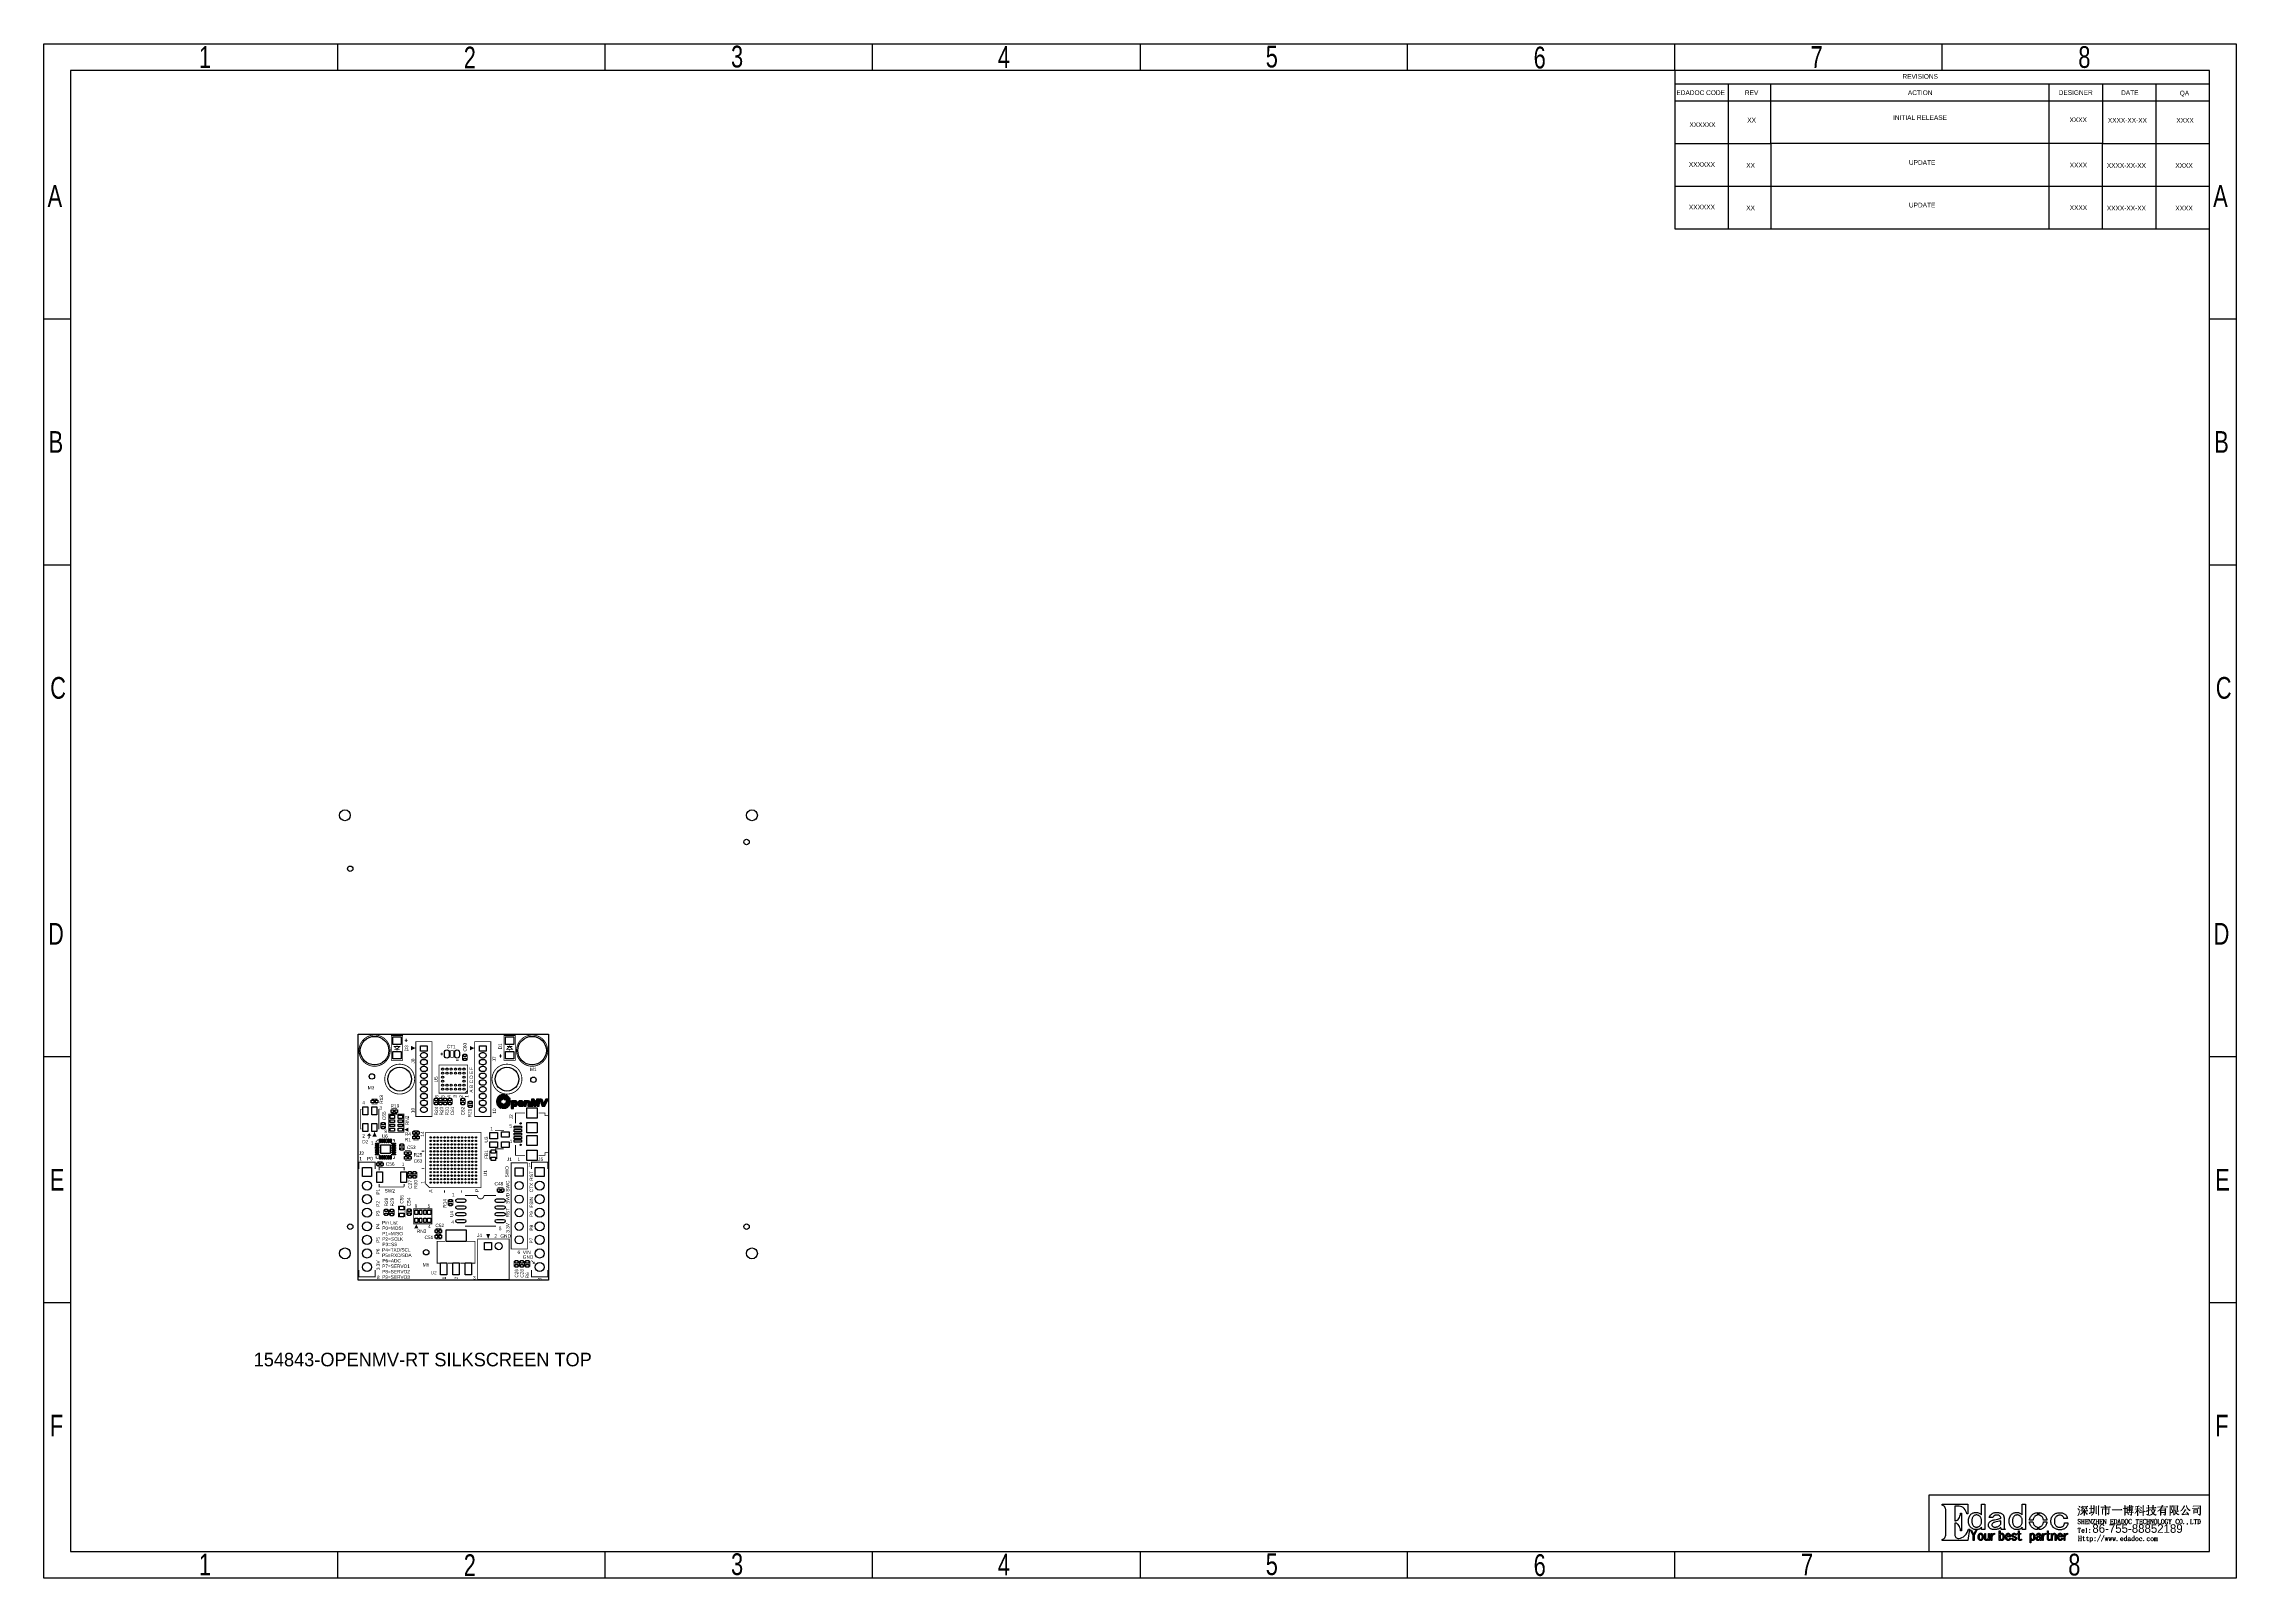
# Model space of a CAD drawing. Extents: x -59 to 351, y -56 to 231.
import ezdxf
from ezdxf.enums import TextEntityAlignment as Align

# ---------------------------------------------------------------- set-up
doc = ezdxf.new("R2010")
doc.units = 0
for name, color, linetype in [('BG_OUTLINE', 7, 'CONTINUOUS'), ('BG_SILKSCREEN_TOP', 7, 'CONTINUOUS'), ('PG_SILKSCREEN_TOP', 7, 'CONTINUOUS'), ('PIN_TOP', 12, 'CONTINUOUS'), ('RD_SILKSCREEN_TOP', 7, 'CONTINUOUS')]:
    doc.layers.add(name, color=color, linetype=linetype)

msp = doc.modelspace()

# ---------------------------------------------------------------- linework, layer by layer
at = {"layer": 'BG_OUTLINE'}
msp.add_lwpolyline([(0, 0), (0, 45.974), (35.56, 45.974), (35.56, 0), (0, 0)], dxfattribs=at)
at = {"layer": 'BG_SILKSCREEN_TOP'}
for points in [[(-58.801, -55.753), (-58.801, 231.246934), (351.198942, 231.246934), (351.198942, -55.753)], [(296.210736, -48.731424), (296.210736, -48.503078), (296.338752, -48.481488), (296.342054, -48.480472), (296.473626, -48.417988), (296.475658, -48.416464), (296.594784, -48.322992), (296.596562, -48.321722), (296.701718, -48.198278), (296.703242, -48.195992), (296.78884, -48.050958), (296.789602, -48.04918), (296.855896, -47.881794), (296.85615, -47.880524), (296.897552, -47.69866), (296.897552, -47.696882), (296.9133, -47.501302), (296.9133, -43.131486), (296.897552, -42.9387), (296.897552, -42.937176), (296.85615, -42.755566), (296.855896, -42.75328), (296.789602, -42.588688), (296.78884, -42.587164), (296.703242, -42.43959), (296.701718, -42.437558), (296.596054, -42.315892), (296.595038, -42.314622), (296.475658, -42.219626), (296.473626, -42.217594), (296.342054, -42.155364), (296.33926, -42.154094), (296.210736, -42.128694), (296.210736, -41.900094), (300.99508, -41.900094), (300.99508, -43.74642), (300.824646, -43.74642), (300.766988, -43.46829), (300.76648, -43.466258), (300.663356, -43.196002), (300.662848, -43.194478), (300.519592, -42.9514), (300.518322, -42.950384), (300.342046, -42.737786), (300.340522, -42.736262), (300.133258, -42.563288), (300.131734, -42.562272), (299.902118, -42.429684), (299.899832, -42.428668), (299.65015, -42.344594), (299.647356, -42.344086), (299.385228, -42.314876), (298.605956, -42.314876), (298.593256, -42.327576), (298.593256, -45.002196), (298.605956, -45.014896), (298.699428, -45.014896), (298.865798, -44.985686), (298.869354, -44.98467), (299.03166, -44.900088), (299.034454, -44.899072), (299.1866, -44.766484), (299.188124, -44.76496), (299.328078, -44.5897), (299.329094, -44.588176), (299.449744, -44.379896), (299.450252, -44.378626), (299.54855, -44.138088), (299.549058, -44.136564), (299.62094, -43.87469), (299.621194, -43.873166), (299.659802, -43.603926), (299.841158, -43.603926), (299.841158, -46.870366), (299.659802, -46.870366), (299.620432, -46.598078), (299.619924, -46.5963), (299.548042, -46.330616), (299.547534, -46.329092), (299.447458, -46.087284), (299.44695, -46.086014), (299.32376, -45.87367), (299.322998, -45.871892), (299.179996, -45.696886), (299.178472, -45.695362), (299.0215, -45.561758), (299.018452, -45.560488), (298.851574, -45.476414), (298.848018, -45.47489), (298.675552, -45.443394), (298.605956, -45.443394), (298.593256, -45.456094), (298.593256, -47.579788), (298.604432, -47.756064), (298.604686, -47.757588), (298.638722, -47.906686), (298.639484, -47.909226), (298.696126, -48.033686), (298.697396, -48.03648), (298.779438, -48.136302), (298.781724, -48.138588), (298.88434, -48.216058), (298.887134, -48.21809), (299.013118, -48.270668), (299.01515, -48.271176), (299.164248, -48.303688), (299.16628, -48.303688), (299.34027, -48.313086), (299.342302, -48.312578), (299.629576, -48.277526), (299.631862, -48.276764), (299.916596, -48.173386), (299.919136, -48.172878), (300.193202, -48.01108), (300.19498, -48.009302), (300.45025, -47.79518), (300.452028, -47.794164), (300.67885, -47.53737), (300.68012, -47.535592), (300.87443, -47.242476), (300.875192, -47.240698), (301.025052, -46.919388), (301.026322, -46.917864), (301.12335, -46.585378), (301.324518, -46.585378), (301.012098, -48.731424)], [(302.663352, -46.676818), (302.507396, -46.671484), (302.36033, -46.65599), (302.2219, -46.63059), (302.09363, -46.594268), (301.972726, -46.548294), (301.86122, -46.49089), (301.757334, -46.424088), (301.6631, -46.347126), (301.53483, -46.219364), (301.423832, -46.082458), (301.329598, -45.93717), (301.253144, -45.782484), (301.1932, -45.620178), (301.150782, -45.447966), (301.125128, -45.26788), (301.117, -45.077888), (301.123858, -44.877482), (301.147734, -44.68876), (301.184818, -44.511976), (301.238158, -44.346876), (301.305976, -44.195492), (301.389796, -44.055284), (301.487332, -43.92676), (301.60214, -43.80992), (301.701962, -43.726862), (301.808388, -43.653202), (301.917354, -43.591988), (302.032924, -43.541188), (302.15205, -43.50258), (302.277018, -43.474386), (302.40605, -43.457622), (302.540924, -43.45178), (302.70196, -43.4594), (302.855122, -43.48099), (302.997362, -43.518328), (303.131728, -43.568874), (303.254156, -43.63466), (303.369218, -43.715178), (303.473358, -43.810174), (303.570386, -43.919394), (303.592484, -43.91152), (303.592484, -41.896284), (304.178462, -41.896284), (304.178462, -46.621192), (303.592484, -46.621192), (303.592484, -46.245018), (303.570132, -46.23689), (303.481994, -46.341284), (303.387252, -46.430184), (303.285652, -46.505876), (303.17694, -46.56709), (303.0601, -46.615096), (302.93564, -46.649386), (302.803052, -46.670468)], [(302.631348, -46.202092), (302.63338, -46.202092), (302.80864, -46.188376), (302.810164, -46.188376), (302.891698, -46.171104), (302.89246, -46.170596), (302.971454, -46.145958), (302.972978, -46.145196), (303.047146, -46.115224), (303.048162, -46.114462), (303.119536, -46.0756), (303.120298, -46.075092), (303.1871, -46.030388), (303.187862, -46.02988), (303.252124, -45.976794), (303.253394, -45.976286), (303.331626, -45.896022), (303.332642, -45.894498), (303.40046, -45.80509), (303.401476, -45.804074), (303.458626, -45.705776), (303.459134, -45.70476), (303.506886, -45.59808), (303.507394, -45.596302), (303.544224, -45.480986), (303.544478, -45.480224), (303.571148, -45.355764), (303.571402, -45.354494), (303.586896, -45.22216), (303.586896, -45.22089), (303.592484, -45.078396), (303.592484, -45.077888), (303.586134, -44.935902), (303.586134, -44.935394), (303.568354, -44.801028), (303.568354, -44.799758), (303.539652, -44.673774), (303.539398, -44.672758), (303.500282, -44.553886), (303.499774, -44.552362), (303.447196, -44.44238), (303.446688, -44.440602), (303.38395, -44.337986), (303.383442, -44.336716), (303.30902, -44.241466), (303.30775, -44.240196), (303.22266, -44.153074), (303.22139, -44.151296), (303.09185, -44.054776), (303.090834, -44.054014), (303.021746, -44.016168), (303.020984, -44.015914), (302.950626, -43.983402), (302.949102, -43.982894), (302.874934, -43.959272), (302.873664, -43.958764), (302.796956, -43.940984), (302.79594, -43.940984), (302.716184, -43.930062), (302.71466, -43.930062), (302.633126, -43.925998), (302.631602, -43.925998), (302.555656, -43.930062), (302.55464, -43.930062), (302.481234, -43.940984), (302.479202, -43.940984), (302.338486, -43.982894), (302.3362, -43.984164), (302.202596, -44.05376), (302.200818, -44.054776), (302.074834, -44.151296), (302.073056, -44.153074), (302.001428, -44.228258), (301.99965, -44.229782), (301.938436, -44.316396), (301.93742, -44.31792), (301.884334, -44.415964), (301.883572, -44.417488), (301.841154, -44.525184), (301.8409, -44.526962), (301.807372, -44.647866), (301.807118, -44.648882), (301.783496, -44.779692), (301.783496, -44.7802), (301.769526, -44.923202), (301.769272, -44.924472), (301.7647, -45.078396), (301.769272, -45.227494), (301.769526, -45.228764), (301.78502, -45.366686), (301.785274, -45.367194), (301.810928, -45.496988), (301.811436, -45.498258), (301.849028, -45.616876), (301.849282, -45.617892), (301.895256, -45.728382), (301.896272, -45.729398), (301.954184, -45.829982), (301.954946, -45.830998), (302.023018, -45.922184), (302.024034, -45.923962), (302.104044, -46.004226), (302.10506, -46.004988), (302.217836, -46.090586), (302.220122, -46.091602), (302.344328, -46.152562), (302.34636, -46.153324), (302.481996, -46.189392), (302.484282, -46.1899)], [(306.024534, -46.676818), (305.883818, -46.671992), (305.7525, -46.659292), (305.629818, -46.638464), (305.516788, -46.607984), (305.410362, -46.570392), (305.314096, -46.522386), (305.225958, -46.467268), (305.147472, -46.40199), (305.082956, -46.340268), (305.0286, -46.274228), (304.981356, -46.206918), (304.944018, -46.13529), (304.914046, -46.062392), (304.893218, -45.987462), (304.879756, -45.909484), (304.8762, -45.827696), (304.879756, -45.734478), (304.893218, -45.645578), (304.914046, -45.560488), (304.944018, -45.479716), (304.981356, -45.403516), (305.0286, -45.33138), (305.082956, -45.263562), (305.147472, -45.198792), (305.22545, -45.134276), (305.31308, -45.074078), (305.406552, -45.020484), (305.50993, -44.972224), (305.61915, -44.931076), (305.736498, -44.895262), (305.862228, -44.86529), (305.99634, -44.840398), (306.339748, -44.778676), (306.340256, -44.778676), (306.63896, -44.701968), (306.822094, -44.660566), (306.822602, -44.660566), (306.975002, -44.619164), (306.976018, -44.619164), (307.097938, -44.577762), (307.191156, -44.534582), (307.19903, -44.522898), (307.19903, -44.521882), (307.187346, -44.414186), (307.186584, -44.411392), (307.152294, -44.3103), (307.151024, -44.30776), (307.092858, -44.214288), (307.091588, -44.213018), (307.011832, -44.125388), (307.0098, -44.123864), (306.9082, -44.05122), (306.90566, -44.049696), (306.78628, -43.997372), (306.78374, -43.996102), (306.643786, -43.965368), (306.641754, -43.96486), (306.483258, -43.954192), (306.482242, -43.954192), (306.28336, -43.96486), (306.281836, -43.96486), (306.113942, -43.996102), (306.111656, -43.996864), (306.038758, -44.020994), (306.037996, -44.020994), (305.973226, -44.049696), (305.971702, -44.050458), (305.914552, -44.084494), (305.913536, -44.085764), (305.863752, -44.124118), (305.862736, -44.125388), (305.804824, -44.186094), (305.803554, -44.188126), (305.754532, -44.258992), (305.753262, -44.260516), (305.711098, -44.341796), (305.710844, -44.343828), (305.679856, -44.426378), (305.033426, -44.426378), (305.086258, -44.25696), (305.172618, -44.085002), (305.282854, -43.927268), (305.4223, -43.78198), (305.509422, -43.711876), (305.60645, -43.650916), (305.713638, -43.598592), (305.829462, -43.55592), (305.955446, -43.522392), (306.091336, -43.49877), (306.235354, -43.484292), (306.391056, -43.47972), (306.574698, -43.484292), (306.74437, -43.49877), (306.900834, -43.522392), (307.044344, -43.556174), (307.173884, -43.598592), (307.289454, -43.65117), (307.392832, -43.711876), (307.483002, -43.78198), (307.552598, -43.852592), (307.61432, -43.924982), (307.666136, -43.999658), (307.708554, -44.076874), (307.741574, -44.156884), (307.765196, -44.23918), (307.778658, -44.324778), (307.7845, -44.411392), (307.7845, -46.16196), (307.787802, -46.23689), (307.787802, -46.238414), (307.79974, -46.308264), (307.799994, -46.30928), (307.81879, -46.375574), (307.819298, -46.377098), (307.84673, -46.438058), (307.847238, -46.439074), (307.88102, -46.496478), (307.882036, -46.498002), (307.9242, -46.550326), (307.924962, -46.551088), (307.974746, -46.599094), (307.975762, -46.600872), (308.003702, -46.621192), (307.314346, -46.621192), (307.265324, -46.563026), (307.229002, -46.483778), (307.205888, -46.387258), (307.19903, -46.271688), (307.178202, -46.26229), (307.059838, -46.360588), (306.934362, -46.444662), (306.802282, -46.515782), (306.66182, -46.573694), (306.513484, -46.619414), (306.35829, -46.651164), (306.19446, -46.670468)], [(306.086002, -46.202092), (306.086256, -46.202092), (306.213256, -46.197774), (306.214526, -46.197774), (306.335938, -46.183296), (306.3367, -46.182788), (306.451762, -46.159928), (306.453032, -46.159674), (306.563522, -46.125384), (306.564538, -46.124876), (306.667154, -46.08322), (306.668932, -46.082458), (306.767484, -46.02988), (306.7685, -46.029372), (306.860702, -45.966888), (306.861972, -45.96638), (306.949602, -45.89399), (306.949856, -45.893482), (307.118258, -45.726604), (307.119528, -45.725588), (307.16855, -45.662596), (307.170074, -45.66158), (307.197252, -45.612558), (307.19903, -45.6057), (307.19903, -45.050964), (307.183028, -45.038518), (307.006498, -45.087286), (306.84724, -45.121576), (306.053236, -45.287692), (306.052474, -45.287692), (305.936396, -45.319696), (305.935634, -45.320458), (305.836828, -45.357796), (305.83505, -45.359066), (305.750976, -45.404278), (305.749198, -45.405294), (305.681126, -45.457364), (305.679602, -45.458888), (305.612546, -45.53077), (305.611022, -45.532294), (305.562762, -45.606462), (305.562, -45.608494), (305.533044, -45.68698), (305.532536, -45.690282), (305.523138, -45.7708), (305.522884, -45.772578), (305.523138, -45.773594), (305.532282, -45.86859), (305.533044, -45.871384), (305.562, -45.95749), (305.562762, -45.960284), (305.61026, -46.040294), (305.612546, -46.043088), (305.679602, -46.11497), (305.682142, -46.116494), (305.740562, -46.154086), (305.744118, -46.155102), (305.82997, -46.180502), (305.832002, -46.181264), (305.944524, -46.196758), (305.945794, -46.197266)], [(310.273192, -46.676818), (310.116982, -46.671484), (309.969662, -46.65599), (309.831994, -46.63059), (309.702962, -46.594268), (309.582058, -46.548294), (309.470552, -46.49089), (309.367174, -46.424088), (309.272686, -46.347126), (309.144162, -46.219364), (309.033164, -46.082458), (308.939692, -45.93717), (308.86273, -45.782484), (308.80304, -45.620178), (308.75986, -45.447966), (308.73446, -45.26788), (308.72684, -45.077888), (308.733698, -44.877482), (308.75732, -44.68876), (308.79415, -44.511976), (308.847998, -44.346876), (308.915054, -44.195492), (308.999382, -44.055284), (309.096664, -43.92676), (309.211726, -43.80992), (309.311802, -43.726862), (309.417974, -43.653202), (309.527194, -43.591988), (309.642256, -43.541188), (309.76189, -43.50258), (309.88635, -43.474386), (310.016144, -43.457622), (310.150256, -43.45178), (310.3118, -43.4594), (310.464454, -43.48099), (310.607202, -43.518328), (310.74106, -43.568874), (310.863996, -43.63466), (310.97855, -43.715178), (311.083198, -43.810174), (311.179972, -43.919394), (311.20207, -43.91152), (311.20207, -41.896284), (311.788302, -41.896284), (311.788302, -46.621192), (311.20207, -46.621192), (311.20207, -46.245018), (311.179718, -46.23689), (311.091834, -46.341284), (310.997346, -46.430184), (310.895492, -46.505876), (310.786526, -46.56709), (310.66994, -46.615096), (310.545226, -46.649386), (310.412892, -46.670468)], [(310.240934, -46.202092), (310.242458, -46.202092), (310.418226, -46.188376), (310.41975, -46.188376), (310.501284, -46.171104), (310.5023, -46.170596), (310.581548, -46.145958), (310.582056, -46.145196), (310.656732, -46.115224), (310.658002, -46.114462), (310.729122, -46.0756), (310.730392, -46.075092), (310.796686, -46.030388), (310.797702, -46.02988), (310.861456, -45.976794), (310.86298, -45.976286), (310.940958, -45.896022), (310.942228, -45.894498), (311.0103, -45.80509), (311.010554, -45.804074), (311.067958, -45.705776), (311.06872, -45.70476), (311.116472, -45.59808), (311.11698, -45.596302), (311.153556, -45.480986), (311.153556, -45.480224), (311.180734, -45.355764), (311.180988, -45.354494), (311.196736, -45.22216), (311.196736, -45.22089), (311.20207, -45.078396), (311.20207, -45.077888), (311.195974, -44.935902), (311.19572, -44.935394), (311.178448, -44.801028), (311.178194, -44.799758), (311.149492, -44.673774), (311.149238, -44.672758), (311.108852, -44.552362), (311.057036, -44.44238), (311.056274, -44.440602), (310.99379, -44.337986), (310.993028, -44.336716), (310.918352, -44.241466), (310.917844, -44.240196), (310.8325, -44.153074), (310.830976, -44.151296), (310.701944, -44.054776), (310.70042, -44.054014), (310.631586, -44.016168), (310.630062, -44.015914), (310.559958, -43.983402), (310.558942, -43.982894), (310.48452, -43.959272), (310.48325, -43.958764), (310.406796, -43.940984), (310.40578, -43.940984), (310.326024, -43.930062), (310.3245, -43.930062), (310.242458, -43.925998), (310.241442, -43.925998), (310.165496, -43.930062), (310.164226, -43.930062), (310.09082, -43.940984), (310.089042, -43.940984), (309.948326, -43.982894), (309.94604, -43.984164), (309.812182, -44.05376), (309.81015, -44.054776), (309.68442, -44.151296), (309.682896, -44.153074), (309.61076, -44.228258), (309.609744, -44.229782), (309.548022, -44.316396), (309.546752, -44.31792), (309.49392, -44.415964), (309.493158, -44.417488), (309.450994, -44.525184), (309.45074, -44.526962), (309.41645, -44.647866), (309.41645, -44.648882), (309.393336, -44.779692), (309.393082, -44.7802), (309.378858, -44.923202), (309.378858, -44.924472), (309.374286, -45.078396), (309.378858, -45.227494), (309.378858, -45.228764), (309.394352, -45.366686), (309.394352, -45.367194), (309.42026, -45.496988), (309.421022, -45.498258), (309.45836, -45.616876), (309.45836, -45.617892), (309.505096, -45.728382), (309.50535, -45.729398), (309.563262, -45.829982), (309.564532, -45.830998), (309.63235, -45.922184), (309.633874, -45.923962), (309.71363, -46.004226), (309.7149, -46.004988), (309.827676, -46.090586), (309.829454, -46.091602), (309.95366, -46.152562), (309.9562, -46.153324), (310.091836, -46.189392), (310.09336, -46.1899)], [(312.555382, -44.899326), (312.578496, -44.734988), (312.619136, -44.575984), (312.675778, -44.423584), (312.74766, -44.27982), (312.836052, -44.142914), (312.940954, -44.01439), (313.061858, -43.892978), (313.178698, -43.796458), (313.302142, -43.712384), (313.432444, -43.642026), (313.56935, -43.583098), (313.71286, -43.538394), (313.86399, -43.505882), (314.020454, -43.486578), (314.053982, -43.4848), (314.053982, -43.962828), (314.006738, -43.96867), (314.00496, -43.96867), (313.923426, -43.986196), (313.921902, -43.986958), (313.843924, -44.011088), (313.842654, -44.011088), (313.767724, -44.043092), (313.766454, -44.0436), (313.696096, -44.081192), (313.69508, -44.0817), (313.628532, -44.127166), (313.627262, -44.127928), (313.565032, -44.17949), (313.563762, -44.18076), (313.477656, -44.267882), (313.477148, -44.268898), (313.402726, -44.362878), (313.401456, -44.363894), (313.338718, -44.464986), (313.337702, -44.466002), (313.286902, -44.573698), (313.286648, -44.574968), (313.245754, -44.689522), (313.2455, -44.690792), (313.217052, -44.812458), (313.216798, -44.813728), (313.203844, -44.897802)], [(315.1632, -44.899326), (315.152024, -44.813728), (315.15177, -44.812458), (315.12256, -44.690792), (315.122052, -44.689776), (315.082428, -44.575222), (315.08192, -44.57319), (315.029596, -44.466002), (315.028834, -44.464986), (314.966096, -44.363894), (314.965588, -44.362878), (314.890658, -44.268898), (314.89015, -44.267882), (314.804552, -44.18076), (314.804044, -44.17949), (314.739782, -44.127674), (314.73902, -44.127166), (314.672472, -44.0817), (314.671202, -44.081192), (314.600082, -44.0436), (314.598558, -44.043092), (314.525152, -44.011088), (314.52439, -44.011088), (314.445142, -43.986196), (314.444126, -43.986196), (314.362846, -43.96867), (314.36183, -43.96867), (314.353702, -43.965368), (314.353702, -43.487594), (314.504324, -43.505882), (314.654184, -43.538394), (314.798456, -43.583098), (314.934854, -43.642026), (315.065156, -43.712384), (315.1886, -43.796458), (315.306456, -43.892978), (315.426852, -44.01439), (315.531754, -44.142914), (315.6204, -44.27982), (315.693298, -44.423584), (315.749178, -44.575984), (315.789056, -44.734988), (315.812932, -44.899326)], [(318.157352, -46.703996), (318.000634, -46.698662), (317.851536, -46.680374), (317.708534, -46.650402), (317.572898, -46.608492), (317.44285, -46.55439), (317.32093, -46.488096), (317.204598, -46.410372), (317.095886, -46.319186), (316.967362, -46.192186), (316.856618, -46.057058), (316.762638, -45.916596), (316.68593, -45.76826), (316.62624, -45.613828), (316.58306, -45.451522), (316.55766, -45.282866), (316.55004, -45.106082), (316.556898, -44.925488), (316.58052, -44.753022), (316.61735, -44.590716), (316.671198, -44.4373), (316.738254, -44.294298), (316.822328, -44.160186), (316.920118, -44.036488), (317.034926, -43.920918), (317.15075, -43.82389), (317.274702, -43.740324), (317.40475, -43.669458), (317.542164, -43.610784), (317.685928, -43.566588), (317.836296, -43.533568), (317.993522, -43.514518), (318.157352, -43.506898), (318.333628, -43.512994), (318.498474, -43.528488), (318.651636, -43.554396), (318.794638, -43.590718), (318.92494, -43.637962), (319.043558, -43.694096), (319.151254, -43.760898), (319.249044, -43.83786), (319.327276, -43.915584), (319.397634, -43.998388), (319.459356, -44.084494), (319.513458, -44.174918), (319.557654, -44.26966), (319.59423, -44.368974), (319.621662, -44.472098), (319.639696, -44.565824), (318.991996, -44.565824), (318.96685, -44.466764), (318.966342, -44.464478), (318.916558, -44.35856), (318.915796, -44.356528), (318.842898, -44.254166), (318.841882, -44.252388), (318.74714, -44.153074), (318.74587, -44.151296), (318.696594, -44.113196), (318.695578, -44.112688), (318.64046, -44.07789), (318.638936, -44.077382), (318.512698, -44.025058), (318.510158, -44.023788), (318.362076, -43.9928), (318.360298, -43.992292), (318.188848, -43.981878), (318.187578, -43.981878), (318.0969, -43.985688), (318.09563, -43.985688), (318.009778, -43.996102), (318.008254, -43.996102), (317.925958, -44.01439), (317.925196, -44.01439), (317.847218, -44.038774), (317.845948, -44.039282), (317.770256, -44.071286), (317.769748, -44.071286), (317.69939, -44.109386), (317.698374, -44.109894), (317.631826, -44.154598), (317.630556, -44.155614), (317.568326, -44.207684), (317.567056, -44.208192), (317.48095, -44.296584), (317.480188, -44.297092), (317.40602, -44.392088), (317.40475, -44.393104), (317.34125, -44.496482), (317.340996, -44.497498), (317.290196, -44.607988), (317.289688, -44.609258), (317.249048, -44.727876), (317.24854, -44.728892), (317.220346, -44.855384), (317.220346, -44.855892), (317.203074, -44.990766), (317.20282, -44.991782), (317.197486, -45.134022), (317.202058, -45.270166), (317.202058, -45.271182), (317.217552, -45.39869), (317.217552, -45.39996), (317.24346, -45.519086), (317.244222, -45.520864), (317.28156, -45.6311), (317.282322, -45.632878), (317.328296, -45.736002), (317.32855, -45.73778), (317.386462, -45.833792), (317.387986, -45.835062), (317.45555, -45.9232), (317.457074, -45.924724), (317.53683, -46.004226), (317.537592, -46.004988), (317.60033, -46.057566), (317.601346, -46.058582), (317.667894, -46.103286), (317.668656, -46.103794), (317.73876, -46.141894), (317.740538, -46.142402), (317.815722, -46.17339), (317.816484, -46.17339), (317.894462, -46.19879), (317.895986, -46.19879), (317.978282, -46.216062), (317.979552, -46.216316), (318.15659, -46.229778), (318.15786, -46.229778), (318.360298, -46.216316), (318.361822, -46.216062), (318.454024, -46.19879), (318.455294, -46.19879), (318.541654, -46.17339), (318.542924, -46.17339), (318.623696, -46.142402), (318.624458, -46.141894), (318.70015, -46.103794), (318.701928, -46.103286), (318.771524, -46.058582), (318.77254, -46.05782), (318.837056, -46.004988), (318.83858, -46.004226), (318.89573, -45.946568), (318.896746, -45.945298), (318.946022, -45.883576), (318.946784, -45.88256), (318.988186, -45.81652), (318.988694, -45.814996), (319.024, -45.743876), (319.024254, -45.742098), (319.050162, -45.668184), (319.050924, -45.666914), (319.070228, -45.587158), (319.070736, -45.585888), (319.08242, -45.502576), (319.08242, -45.50156), (319.085722, -45.424598), (319.732152, -45.424598), (319.719452, -45.553376), (319.69456, -45.68698), (319.658492, -45.814488), (319.611756, -45.934376), (319.553336, -46.048676), (319.483486, -46.154594), (319.401952, -46.254924), (319.30975, -46.347126), (319.205356, -46.4312), (319.090294, -46.50359), (318.96304, -46.566074), (318.82588, -46.615096), (318.67475, -46.654974), (318.514222, -46.68266), (318.341502, -46.699424)], [(302.02632, -48.68799), (302.02632, -47.795688), (302.024796, -47.7901), (301.501556, -46.763178), (301.694342, -46.763178), (302.104044, -47.599092), (302.12665, -47.599092), (302.537876, -46.760384), (302.731678, -46.760384), (302.215296, -47.7901), (302.21428, -47.795688), (302.21428, -48.68799)], [(303.425098, -48.711866), (303.37633, -48.709072), (303.329594, -48.70069), (303.285144, -48.68799), (303.242472, -48.668686), (303.201832, -48.644302), (303.16297, -48.614584), (303.12614, -48.579278), (303.091342, -48.537876), (303.054258, -48.487076), (303.022762, -48.432466), (302.9966, -48.3743), (302.974756, -48.313086), (302.957738, -48.248824), (302.945546, -48.17999), (302.938434, -48.109378), (302.935894, -48.034194), (302.938434, -47.959518), (302.945546, -47.88789), (302.957738, -47.820072), (302.974756, -47.754794), (302.9966, -47.694088), (303.022762, -47.635922), (303.054258, -47.581566), (303.091342, -47.529496), (303.12614, -47.488602), (303.16297, -47.453296), (303.201832, -47.424086), (303.242472, -47.399194), (303.285144, -47.38116), (303.329594, -47.36719), (303.37633, -47.359062), (303.424844, -47.356268), (303.47285, -47.359062), (303.51984, -47.36719), (303.564036, -47.38116), (303.606454, -47.399194), (303.647348, -47.424086), (303.685956, -47.453296), (303.72304, -47.488602), (303.7586, -47.529496), (303.79416, -47.581566), (303.825656, -47.635922), (303.852834, -47.694088), (303.874678, -47.754794), (303.891696, -47.820072), (303.903888, -47.88789), (303.911, -47.959518), (303.91354, -48.034194), (303.911, -48.109378), (303.903888, -48.17999), (303.891696, -48.248824), (303.874678, -48.313086), (303.852834, -48.3743), (303.825656, -48.432466), (303.79416, -48.487076), (303.7586, -48.537876), (303.72304, -48.579278), (303.685956, -48.614584), (303.647602, -48.644302), (303.606454, -48.668686), (303.564036, -48.68799), (303.51984, -48.70069), (303.47285, -48.709072)], [(303.424336, -48.52289), (303.425352, -48.52289), (303.452784, -48.521366), (303.454054, -48.521366), (303.480978, -48.516286), (303.482502, -48.515778), (303.507902, -48.507396), (303.509934, -48.506888), (303.534826, -48.494696), (303.536096, -48.494188), (303.559718, -48.479202), (303.561242, -48.478694), (303.584102, -48.459898), (303.585118, -48.45939), (303.606962, -48.437292), (303.608232, -48.436784), (303.62906, -48.411384), (303.63033, -48.410622), (303.653952, -48.376586), (303.65446, -48.375316), (303.675542, -48.33747), (303.675796, -48.3362), (303.693576, -48.294798), (303.694084, -48.29429), (303.708054, -48.249586), (303.708562, -48.24857), (303.719992, -48.201072), (303.720246, -48.199802), (303.728374, -48.148494), (303.728374, -48.147986), (303.7332, -48.093376), (303.7332, -48.092868), (303.734724, -48.034194), (303.732946, -47.976282), (303.732946, -47.975266), (303.727358, -47.919894), (303.727358, -47.919386), (303.718722, -47.867062), (303.71796, -47.865792), (303.70653, -47.817278), (303.706022, -47.8155), (303.69002, -47.76978), (303.689258, -47.769018), (303.670462, -47.725584), (303.669954, -47.724822), (303.647602, -47.684182), (303.647094, -47.68342), (303.621186, -47.646082), (303.62017, -47.644558), (303.600358, -47.62246), (303.599596, -47.62119), (303.579784, -47.602394), (303.57826, -47.601378), (303.556924, -47.585376), (303.555654, -47.584868), (303.533302, -47.570898), (303.532032, -47.57039), (303.507902, -47.559976), (303.506632, -47.559468), (303.481994, -47.551594), (303.48047, -47.551086), (303.454054, -47.546768), (303.452784, -47.546768), (303.425352, -47.54499), (303.424336, -47.54499), (303.396396, -47.546768), (303.395126, -47.546768), (303.368456, -47.551086), (303.36744, -47.551594), (303.342548, -47.559468), (303.341278, -47.559976), (303.317402, -47.57039), (303.315878, -47.57039), (303.293018, -47.584614), (303.292002, -47.585376), (303.270158, -47.601378), (303.269396, -47.602394), (303.24933, -47.62119), (303.24806, -47.622714), (303.229518, -47.645066), (303.228502, -47.646082), (303.202594, -47.68342), (303.201832, -47.684182), (303.179226, -47.724822), (303.178718, -47.725584), (303.15916, -47.769018), (303.158652, -47.770288), (303.143158, -47.816262), (303.143158, -47.817278), (303.130458, -47.865792), (303.130458, -47.867316), (303.122076, -47.919386), (303.122076, -47.919894), (303.116742, -47.975266), (303.116742, -47.976282), (303.115218, -48.034194), (303.116488, -48.092868), (303.116488, -48.093376), (303.12106, -48.147986), (303.12106, -48.148494), (303.129188, -48.199802), (303.129442, -48.201072), (303.140872, -48.24857), (303.141126, -48.249586), (303.155096, -48.293782), (303.15535, -48.294798), (303.17313, -48.3362), (303.173638, -48.33747), (303.193958, -48.375316), (303.195228, -48.376586), (303.21885, -48.410622), (303.22012, -48.411384), (303.241202, -48.436784), (303.242218, -48.437292), (303.264062, -48.45939), (303.265332, -48.459898), (303.288192, -48.478694), (303.288954, -48.479202), (303.313846, -48.494188), (303.314354, -48.494696), (303.3395, -48.506888), (303.341278, -48.507396), (303.366932, -48.515778), (303.368202, -48.516286), (303.395126, -48.521366), (303.396396, -48.521366)], [(304.529744, -48.711866), (304.483262, -48.710088), (304.441098, -48.70577), (304.40249, -48.697388), (304.367438, -48.685958), (304.335688, -48.671988), (304.307494, -48.6537), (304.282602, -48.633888), (304.260758, -48.609758), (304.241962, -48.583088), (304.225452, -48.554386), (304.21199, -48.52416), (304.20056, -48.491394), (304.19167, -48.457866), (304.185574, -48.42129), (304.181256, -48.383698), (304.180494, -48.343058), (304.180494, -47.37989), (304.341022, -47.37989), (304.341022, -48.261016), (304.344324, -48.328326), (304.344324, -48.329596), (304.354992, -48.387762), (304.3555, -48.389794), (304.372772, -48.43907), (304.373534, -48.440594), (304.384456, -48.461676), (304.385726, -48.4632), (304.398934, -48.481488), (304.39995, -48.48352), (304.425096, -48.509682), (304.42789, -48.511714), (304.457862, -48.530002), (304.460656, -48.531526), (304.495454, -48.542194), (304.498502, -48.542702), (304.538126, -48.546766), (304.53965, -48.546766), (304.569622, -48.544988), (304.571146, -48.54448), (304.600102, -48.538892), (304.601626, -48.538892), (304.62982, -48.529494), (304.631344, -48.528986), (304.658522, -48.515778), (304.659792, -48.51527), (304.6857, -48.49876), (304.687224, -48.49749), (304.712624, -48.47717), (304.713386, -48.4759), (304.738024, -48.452278), (304.738786, -48.451516), (304.762154, -48.423576), (304.762662, -48.42256), (304.795682, -48.377602), (304.79619, -48.377094), (304.824384, -48.331882), (304.824892, -48.33112), (304.84826, -48.2854), (304.849022, -48.284892), (304.868834, -48.238918), (304.869342, -48.237394), (304.884328, -48.191674), (304.884328, -48.190658), (304.89525, -48.143922), (304.89525, -48.142398), (304.901854, -48.095662), (304.901854, -48.094392), (304.904648, -48.046386), (304.904902, -48.045878), (304.904902, -47.37989), (305.06543, -47.37989), (305.06543, -48.68799), (304.904902, -48.68799), (304.904902, -48.462692), (304.88128, -48.456088), (304.84318, -48.516794), (304.803302, -48.569372), (304.762154, -48.613568), (304.719736, -48.648874), (304.675032, -48.67656), (304.628296, -48.696372), (304.580036, -48.707802)], [(305.359562, -48.68799), (305.359562, -47.37989), (305.520344, -47.37989), (305.520344, -47.700692), (305.54422, -47.706788), (305.59248, -47.617888), (305.64455, -47.541688), (305.682396, -47.498), (305.723798, -47.460662), (305.767486, -47.428658), (305.814476, -47.402496), (305.86426, -47.382684), (305.917854, -47.367698), (305.974496, -47.359316), (306.02174, -47.356776), (306.02174, -47.589694), (305.992784, -47.583598), (305.990752, -47.583598), (305.93284, -47.580296), (305.931062, -47.580296), (305.896518, -47.58309), (305.89474, -47.58309), (305.86045, -47.590202), (305.85918, -47.591218), (305.825398, -47.602902), (305.824128, -47.604172), (305.791362, -47.620682), (305.790346, -47.62119), (305.757834, -47.643288), (305.756818, -47.643796), (305.725322, -47.670974), (305.724052, -47.671482), (305.693318, -47.703486), (305.692556, -47.703994), (305.662584, -47.740062), (305.662076, -47.741078), (305.614832, -47.807372), (305.61407, -47.808388), (305.574954, -47.875698), (305.5747, -47.877222), (305.543458, -47.946818), (305.54295, -47.948088), (305.520598, -48.018192), (305.520344, -48.022002), (305.520344, -48.68799)], [(307.362352, -48.711866), (307.3146, -48.709072), (307.270658, -48.700182), (307.231288, -48.686466), (307.195474, -48.665892), (307.162454, -48.641), (307.133498, -48.609758), (307.108098, -48.572674), (307.086, -48.528478), (307.062124, -48.534066), (307.062124, -48.68799), (306.901596, -48.68799), (306.901596, -46.915324), (307.062124, -46.915324), (307.062124, -47.521876), (307.085238, -47.528988), (307.114956, -47.484792), (307.14696, -47.4472), (307.180996, -47.415958), (307.216048, -47.389796), (307.251862, -47.369984), (307.29047, -47.356014), (307.330348, -47.347378), (307.37175, -47.344076), (307.415692, -47.34687), (307.457602, -47.353728), (307.49748, -47.365666), (307.53558, -47.381668), (307.571394, -47.402496), (307.60543, -47.428658), (307.637942, -47.458884), (307.668422, -47.49419), (307.70195, -47.54372), (307.731922, -47.598076), (307.75656, -47.657258), (307.777388, -47.722028), (307.79339, -47.792386), (307.80482, -47.867824), (307.811932, -47.948088), (307.814218, -48.034194), (307.811932, -48.116998), (307.80482, -48.195992), (307.79339, -48.269398), (307.777388, -48.337724), (307.75656, -48.401224), (307.731922, -48.45939), (307.70195, -48.513492), (307.668422, -48.56226), (307.637688, -48.59782), (307.605176, -48.627792), (307.570632, -48.6537), (307.533548, -48.674782), (307.494432, -48.691292), (307.452776, -48.702722), (307.408834, -48.70958)], [(307.362098, -48.52289), (307.36413, -48.52289), (307.40858, -48.517302), (307.411628, -48.516794), (307.45303, -48.5013), (307.455824, -48.499776), (307.493162, -48.474122), (307.495194, -48.47209), (307.529738, -48.435768), (307.530754, -48.43399), (307.554884, -48.3997), (307.555646, -48.398684), (307.57622, -48.359568), (307.576728, -48.35779), (307.594, -48.315372), (307.594254, -48.314102), (307.608986, -48.266604), (307.60924, -48.265588), (307.620162, -48.214788), (307.62067, -48.21428), (307.628798, -48.1584), (307.628798, -48.157892), (307.633624, -48.098964), (307.633624, -48.097694), (307.635402, -48.034194), (307.633624, -47.9679), (307.633624, -47.967392), (307.629052, -47.906178), (307.629052, -47.905416), (307.62194, -47.849282), (307.621686, -47.848774), (307.61178, -47.796196), (307.611526, -47.795688), (307.597556, -47.74946), (307.597556, -47.74819), (307.581554, -47.70628), (307.5813, -47.704502), (307.56225, -47.667926), (307.561742, -47.666402), (307.540152, -47.63389), (307.539136, -47.63262), (307.500528, -47.591218), (307.498496, -47.589694), (307.457856, -47.559722), (307.455062, -47.55769), (307.412644, -47.540164), (307.40985, -47.539402), (307.387498, -47.535084), (307.386228, -47.534576), (307.363622, -47.532798), (307.361844, -47.532798), (307.33365, -47.535084), (307.33238, -47.535592), (307.305202, -47.54118), (307.303424, -47.541688), (307.276754, -47.551086), (307.275738, -47.551594), (307.250084, -47.564294), (307.248052, -47.564802), (307.222652, -47.582328), (307.222144, -47.58309), (307.197252, -47.602902), (307.19649, -47.604426), (307.17236, -47.628302), (307.171598, -47.629572), (307.148738, -47.656496), (307.147722, -47.657766), (307.127656, -47.686214), (307.127402, -47.686976), (307.110638, -47.717202), (307.11013, -47.71898), (307.095398, -47.752), (307.095144, -47.753524), (307.082952, -47.789084), (307.082952, -47.789592), (307.073554, -47.828962), (307.073554, -47.829978), (307.06695, -47.870618), (307.06695, -47.87138), (307.063394, -47.915576), (307.063394, -47.916084), (307.062124, -47.962058), (307.062124, -48.105568), (307.063394, -48.150272), (307.063648, -48.15078), (307.067458, -48.19269), (307.067458, -48.193198), (307.075078, -48.233584), (307.075332, -48.234092), (307.085746, -48.272192), (307.086, -48.273716), (307.0987, -48.309784), (307.098954, -48.3108), (307.114956, -48.34509), (307.115718, -48.346614), (307.13426, -48.379126), (307.135276, -48.379888), (307.15712, -48.410876), (307.157882, -48.411384), (307.178456, -48.436784), (307.179726, -48.437292), (307.202332, -48.45939), (307.203094, -48.459898), (307.2257, -48.478694), (307.227224, -48.479202), (307.2511, -48.494188), (307.252624, -48.494696), (307.276754, -48.506888), (307.27904, -48.507396), (307.304694, -48.515778), (307.306218, -48.516286), (307.332888, -48.521366), (307.334158, -48.521366)], [(308.570122, -48.711866), (308.516528, -48.709072), (308.466236, -48.70069), (308.418484, -48.68799), (308.373526, -48.668686), (308.3306, -48.644302), (308.28996, -48.614584), (308.252622, -48.579278), (308.217824, -48.537876), (308.18328, -48.48987), (308.153562, -48.436784), (308.12867, -48.379888), (308.108096, -48.319182), (308.092094, -48.254158), (308.080664, -48.185324), (308.073552, -48.112172), (308.071774, -48.034194), (308.073552, -47.956978), (308.081426, -47.882302), (308.093618, -47.81296), (308.110636, -47.746158), (308.13248, -47.683928), (308.158896, -47.624492), (308.190646, -47.569882), (308.22646, -47.518066), (308.259734, -47.480474), (308.294532, -47.4472), (308.331362, -47.419768), (308.37124, -47.3964), (308.412642, -47.379382), (308.456584, -47.366682), (308.50205, -47.359062), (308.551326, -47.356268), (308.597554, -47.359062), (308.64175, -47.36719), (308.68493, -47.380398), (308.726332, -47.399194), (308.765702, -47.424086), (308.803802, -47.453296), (308.840632, -47.488602), (308.875684, -47.529496), (308.904894, -47.573184), (308.930802, -47.621698), (308.952646, -47.67707), (308.970934, -47.73676), (308.984396, -47.8028), (308.994556, -47.874428), (309.000652, -47.95139), (309.002684, -48.021494), (308.263544, -48.021494), (308.250844, -48.034194), (308.25186, -48.0949), (308.25186, -48.095916), (308.256432, -48.151796), (308.256686, -48.153066), (308.263798, -48.20539), (308.263798, -48.205898), (308.273958, -48.254158), (308.273958, -48.255174), (308.286658, -48.299624), (308.287674, -48.300386), (308.30393, -48.340772), (308.304438, -48.341788), (308.323234, -48.377602), (308.323996, -48.379126), (308.34584, -48.410622), (308.346602, -48.411384), (308.368192, -48.436784), (308.368954, -48.437292), (308.392322, -48.45939), (308.393338, -48.459898), (308.417722, -48.478694), (308.419246, -48.479964), (308.4449, -48.494188), (308.446424, -48.495458), (308.473602, -48.506888), (308.475126, -48.507396), (308.504336, -48.516286), (308.505352, -48.516286), (308.535832, -48.521366), (308.537102, -48.521366), (308.568852, -48.52289), (308.570884, -48.52289), (308.631082, -48.518572), (308.63286, -48.518318), (308.684422, -48.504602), (308.6862, -48.504094), (308.708298, -48.494188), (308.710076, -48.49368), (308.729888, -48.48098), (308.73065, -48.480218), (308.74843, -48.465486), (308.7497, -48.46447), (308.765194, -48.447198), (308.765956, -48.445928), (308.79415, -48.402494), (308.795674, -48.40097), (308.81574, -48.354488), (308.816502, -48.352202), (308.828694, -48.303688), (308.828948, -48.301402), (308.831996, -48.26127), (309.009288, -48.26127), (308.991, -48.345598), (308.96433, -48.431958), (308.948836, -48.469296), (308.931818, -48.503586), (308.91353, -48.534828), (308.894226, -48.56226), (308.863238, -48.59782), (308.829456, -48.627792), (308.793642, -48.6537), (308.75478, -48.674782), (308.712362, -48.690784), (308.667658, -48.702722), (308.62016, -48.70958)], [(308.272942, -47.856394), (308.802024, -47.856394), (308.814724, -47.843694), (308.814724, -47.843186), (308.8132, -47.813976), (308.8132, -47.81296), (308.809898, -47.784258), (308.809644, -47.782988), (308.803802, -47.754794), (308.803548, -47.754286), (308.795674, -47.7266), (308.794658, -47.725584), (308.771798, -47.67326), (308.770782, -47.671482), (308.738524, -47.62246), (308.737, -47.620682), (308.719982, -47.601378), (308.718458, -47.60087), (308.70017, -47.583598), (308.6989, -47.582582), (308.678326, -47.568104), (308.676802, -47.567088), (308.65445, -47.555658), (308.652164, -47.554388), (308.602634, -47.538894), (308.59984, -47.538386), (308.543198, -47.532798), (308.54142, -47.532798), (308.513988, -47.534576), (308.511956, -47.535084), (308.486302, -47.538894), (308.484778, -47.539402), (308.459632, -47.547276), (308.457854, -47.547784), (308.43474, -47.558198), (308.432962, -47.55896), (308.410102, -47.572676), (308.40934, -47.573184), (308.387496, -47.589694), (308.386734, -47.590202), (308.36616, -47.60976), (308.365398, -47.610776), (308.346602, -47.633128), (308.34584, -47.63389), (308.316122, -47.678086), (308.314852, -47.679864), (308.29123, -47.728124), (308.290722, -47.729394), (308.272688, -47.78248), (308.27218, -47.784258), (308.260242, -47.8409), (308.260242, -47.843694)], [(309.68442, -48.711866), (309.629048, -48.70958), (309.57774, -48.702976), (309.530496, -48.692562), (309.486554, -48.677068), (309.447184, -48.658018), (309.41137, -48.633888), (309.378858, -48.606202), (309.350156, -48.57369), (309.329582, -48.54448), (309.31104, -48.512984), (309.295546, -48.479202), (309.2831, -48.443896), (309.27294, -48.40732), (309.266082, -48.368458), (309.262018, -48.327564), (309.261002, -48.296576), (309.422546, -48.296576), (309.427372, -48.335692), (309.427626, -48.336962), (309.437532, -48.37938), (309.43804, -48.380396), (309.451248, -48.415702), (309.451756, -48.417988), (309.469282, -48.445674), (309.470298, -48.44669), (309.48757, -48.466502), (309.48884, -48.46828), (309.508144, -48.48479), (309.50916, -48.48606), (309.530496, -48.500284), (309.53202, -48.500792), (309.555642, -48.512984), (309.556658, -48.512984), (309.58155, -48.522382), (309.583328, -48.52289), (309.61076, -48.528986), (309.612792, -48.529494), (309.673752, -48.534828), (309.675784, -48.534828), (309.748428, -48.530002), (309.749952, -48.530002), (309.809896, -48.516794), (309.811928, -48.516286), (309.83682, -48.50638), (309.838344, -48.505872), (309.860442, -48.493426), (309.861458, -48.491902), (309.880254, -48.478186), (309.88254, -48.476662), (309.898034, -48.45939), (309.89905, -48.457866), (309.915052, -48.43272), (309.916576, -48.430688), (309.927752, -48.401986), (309.929022, -48.3997), (309.93588, -48.368966), (309.936134, -48.36668), (309.93842, -48.33239), (309.93842, -48.329596), (309.935372, -48.30572), (309.934356, -48.30318), (309.926228, -48.277272), (309.924958, -48.274986), (309.910734, -48.248062), (309.909972, -48.246792), (309.889652, -48.217582), (309.888636, -48.215296), (309.866538, -48.193198), (309.86476, -48.192182), (309.837836, -48.172878), (309.802784, -48.155098), (309.80126, -48.15459), (309.762652, -48.141128), (309.762398, -48.140874), (309.616348, -48.096678), (309.511954, -48.05807), (309.465472, -48.039274), (309.426102, -48.017684), (309.394098, -47.9933), (309.368952, -47.966376), (309.333646, -47.913798), (309.319676, -47.887382), (309.3085, -47.860458), (309.299356, -47.833026), (309.292752, -47.805086), (309.289196, -47.776892), (309.288434, -47.74819), (309.289196, -47.71136), (309.29326, -47.675292), (309.299356, -47.642018), (309.3085, -47.608998), (309.31993, -47.578772), (309.3339, -47.5488), (309.349902, -47.521114), (309.368952, -47.49419), (309.3974, -47.462186), (309.428642, -47.433992), (309.462424, -47.410878), (309.499, -47.391066), (309.538624, -47.37608), (309.581042, -47.365158), (309.626, -47.3583), (309.675022, -47.356268), (309.7276, -47.357792), (309.776622, -47.363888), (309.821326, -47.373794), (309.862728, -47.388272), (309.899558, -47.405798), (309.933594, -47.427388), (309.963058, -47.452788), (309.990236, -47.481998), (310.010556, -47.51197), (310.029098, -47.541688), (310.044846, -47.572676), (310.0578, -47.603918), (310.067198, -47.635922), (310.074056, -47.668688), (310.078628, -47.70247), (310.079644, -47.723298), (309.9181, -47.723298), (309.914036, -47.69612), (309.913782, -47.694596), (309.9054, -47.662084), (309.905146, -47.66056), (309.894224, -47.63389), (309.892954, -47.631604), (309.880254, -47.610776), (309.879238, -47.60849), (309.86349, -47.592488), (309.86222, -47.591218), (309.844186, -47.576486), (309.821072, -47.563278), (309.819802, -47.56277), (309.79618, -47.552102), (309.793894, -47.551594), (309.736998, -47.537878), (309.734458, -47.537878), (309.66664, -47.532798), (309.6641, -47.532798), (309.61965, -47.537878), (309.616856, -47.538386), (309.577994, -47.551594), (309.5752, -47.553372), (309.540148, -47.575724), (309.537354, -47.577502), (309.508144, -47.60849), (309.50662, -47.610522), (309.486046, -47.641002), (309.48503, -47.64278), (309.470298, -47.674784), (309.470044, -47.676816), (309.461154, -47.71009), (309.4609, -47.712376), (309.457852, -47.747174), (309.457852, -47.748698), (309.459884, -47.772574), (309.460138, -47.77486), (309.465218, -47.796196), (309.46598, -47.798482), (309.474362, -47.818294), (309.475632, -47.82058), (309.488078, -47.838868), (309.489348, -47.840392), (309.501032, -47.852584), (309.502302, -47.8536), (309.51932, -47.8663), (309.520844, -47.86757), (309.56885, -47.893478), (309.570374, -47.893986), (309.638192, -47.921926), (309.6387, -47.92218), (309.727092, -47.950882), (309.837836, -47.986188), (309.929784, -48.021494), (309.963058, -48.04029), (309.992522, -48.059086), (310.016398, -48.07966), (310.035956, -48.100996), (310.067452, -48.150018), (310.079898, -48.175672), (310.08955, -48.202088), (310.097678, -48.230028), (310.10352, -48.258984), (310.106822, -48.288702), (310.108092, -48.31969), (310.10606, -48.354488), (310.101996, -48.388016), (310.095138, -48.420782), (310.085486, -48.452786), (310.072532, -48.484282), (310.057292, -48.515016), (310.03875, -48.544988), (310.018176, -48.57369), (309.98922, -48.606202), (309.956454, -48.633888), (309.92064, -48.658018), (309.880762, -48.677068), (309.837582, -48.692562), (309.790592, -48.702976), (309.739284, -48.70958)], [(310.816752, -48.711866), (310.772556, -48.710088), (310.732424, -48.70577), (310.69534, -48.697388), (310.66105, -48.685958), (310.630824, -48.671988), (310.603392, -48.6537), (310.578754, -48.633888), (310.557926, -48.609758), (310.536844, -48.580294), (310.518302, -48.550576), (310.5023, -48.519588), (310.489854, -48.488092), (310.480202, -48.456088), (310.473344, -48.423576), (310.469026, -48.389794), (310.467502, -48.354996), (310.467502, -47.55769), (310.454802, -47.54499), (310.244998, -47.54499), (310.244998, -47.37989), (310.454802, -47.37989), (310.467502, -47.36719), (310.467502, -46.915578), (310.62803, -46.915578), (310.62803, -47.36719), (310.64073, -47.37989), (310.943498, -47.37989), (310.943498, -47.54499), (310.64073, -47.54499), (310.62803, -47.55769), (310.62803, -48.33239), (310.630824, -48.367696), (310.631332, -48.369982), (310.640222, -48.403764), (310.64073, -48.405288), (310.654954, -48.437292), (310.656224, -48.439578), (310.676798, -48.469296), (310.678322, -48.471582), (310.699658, -48.492918), (310.702452, -48.494696), (310.729884, -48.509682), (310.732424, -48.51019), (310.765444, -48.519588), (310.767984, -48.520096), (310.806846, -48.52289), (310.808878, -48.52289), (310.87187, -48.517302), (310.873902, -48.516794), (310.933846, -48.5013), (310.936132, -48.500792), (310.99252, -48.474884), (310.994298, -48.474122), (311.027318, -48.451262), (311.027318, -48.64608), (310.981598, -48.673258), (310.929274, -48.694594), (310.874156, -48.707294)], [(314.053982, -46.671484), (314.020454, -46.670468), (313.86399, -46.651164), (313.71286, -46.619668), (313.56935, -46.573694), (313.432444, -46.515782), (313.302142, -46.444662), (313.178698, -46.360588), (313.061858, -46.262798), (312.940954, -46.142402), (312.836052, -46.013878), (312.74766, -45.877988), (312.675778, -45.733462), (312.619136, -45.581824), (312.578496, -45.421296), (312.55462, -45.254418), (312.552334, -45.198792), (313.198256, -45.198792), (313.199018, -45.214794), (313.199018, -45.216064), (313.214258, -45.343318), (313.21502, -45.34408), (313.240928, -45.463968), (313.241182, -45.464984), (313.278774, -45.575982), (313.279028, -45.576998), (313.325002, -45.680884), (313.326018, -45.682662), (313.38393, -45.778674), (313.384692, -45.77969), (313.452256, -45.868082), (313.454034, -45.86859), (313.534298, -45.949362), (313.604148, -46.00829), (313.604656, -46.008798), (313.67857, -46.059598), (313.679586, -46.06036), (313.754262, -46.103794), (313.755786, -46.103794), (313.835542, -46.1391), (313.83605, -46.1391), (313.918092, -46.167294), (313.918854, -46.167294), (314.00369, -46.186598), (314.004452, -46.186598), (314.053982, -46.193202)], [(312.650124, -49.12868), (312.650124, -47.37989), (312.810398, -47.37989), (312.810398, -47.521876), (312.83402, -47.528988), (312.86196, -47.488094), (312.89244, -47.452788), (312.923936, -47.423578), (312.957718, -47.399194), (312.99277, -47.380398), (313.029854, -47.36719), (313.069732, -47.359062), (313.111388, -47.356268), (313.156854, -47.3583), (313.20105, -47.365666), (313.242452, -47.377096), (313.282076, -47.393098), (313.318652, -47.414688), (313.35345, -47.440088), (313.385962, -47.471076), (313.416696, -47.506128), (313.450986, -47.554896), (313.480196, -47.60849), (313.505596, -47.667672), (313.52617, -47.731172), (313.541664, -47.799498), (313.553602, -47.872396), (313.56046, -47.95139), (313.563, -48.034194), (313.56046, -48.119792), (313.553602, -48.201072), (313.541664, -48.276002), (313.52617, -48.346614), (313.505596, -48.411384), (313.480196, -48.471074), (313.450986, -48.525176), (313.416696, -48.57369), (313.385962, -48.609758), (313.35345, -48.639984), (313.318652, -48.665892), (313.28233, -48.68672), (313.242452, -48.702976), (313.20105, -48.71466), (313.156854, -48.721772), (313.111388, -48.723296), (313.06516, -48.720502), (313.022996, -48.712374), (312.984134, -48.697896), (312.948574, -48.678084), (312.915554, -48.652684), (312.885836, -48.621188), (312.85815, -48.584104), (312.834528, -48.5394), (312.810398, -48.545496), (312.810398, -49.12868)], [(313.110626, -48.534828), (313.112658, -48.534828), (313.156854, -48.529494), (313.160156, -48.528986), (313.20105, -48.512984), (313.204098, -48.511968), (313.241944, -48.48606), (313.243976, -48.484282), (313.27852, -48.447198), (313.27979, -48.446182), (313.303158, -48.411384), (313.304174, -48.40986), (313.325002, -48.37049), (313.325256, -48.36922), (313.342782, -48.325278), (313.34329, -48.324262), (313.35726, -48.275494), (313.358022, -48.274986), (313.369198, -48.2219), (313.369198, -48.220884), (313.377326, -48.163988), (313.377326, -48.163226), (313.381898, -48.101758), (313.381898, -48.100488), (313.38393, -48.034194), (313.381898, -47.970694), (313.381898, -47.970186), (313.377834, -47.911258), (313.377834, -47.909988), (313.36996, -47.856394), (313.36996, -47.855378), (313.360054, -47.805594), (313.3598, -47.804578), (313.346846, -47.759366), (313.346338, -47.758096), (313.330844, -47.716694), (313.330082, -47.715678), (313.311032, -47.679102), (313.310524, -47.678086), (313.289188, -47.646082), (313.287664, -47.644558), (313.249056, -47.602902), (313.247532, -47.601378), (313.206892, -47.57166), (313.204098, -47.569882), (313.161172, -47.551594), (313.158886, -47.551086), (313.136534, -47.546768), (313.134502, -47.546768), (313.111896, -47.54499), (313.110626, -47.54499), (313.08294, -47.547022), (313.081162, -47.547276), (313.054746, -47.551594), (313.02706, -47.560992), (313.026044, -47.560992), (313.001152, -47.573184), (313.000136, -47.573692), (312.975498, -47.589186), (312.974482, -47.589694), (312.951622, -47.607982), (312.950352, -47.60849), (312.928254, -47.630588), (312.927746, -47.631604), (312.906156, -47.656496), (312.905902, -47.657766), (312.88355, -47.687992), (312.883296, -47.689516), (312.8645, -47.72152), (312.864246, -47.722282), (312.84799, -47.755302), (312.847482, -47.75708), (312.834528, -47.791878), (312.834274, -47.792386), (312.82386, -47.82947), (312.823352, -47.830486), (312.816748, -47.868078), (312.816494, -47.869094), (312.812176, -47.908718), (312.812176, -47.90948), (312.810398, -47.950374), (312.810398, -48.116998), (312.812176, -48.159162), (312.812176, -48.160178), (312.817002, -48.199802), (312.817002, -48.201326), (312.82513, -48.240188), (312.825384, -48.241458), (312.83656, -48.278796), (312.83656, -48.279558), (312.851038, -48.316388), (312.851546, -48.317658), (312.869072, -48.353218), (312.86958, -48.35398), (312.890154, -48.388778), (312.890662, -48.389794), (312.9153, -48.42256), (312.915554, -48.423576), (312.958734, -48.470566), (312.95975, -48.471582), (312.982102, -48.490378), (312.983626, -48.491394), (313.00674, -48.50638), (313.007756, -48.506888), (313.031378, -48.518826), (313.032902, -48.519588), (313.057032, -48.527716), (313.058556, -48.528224), (313.083448, -48.532796), (313.085226, -48.532796)], [(314.132722, -48.711866), (314.090558, -48.710088), (314.051696, -48.7045), (314.015628, -48.695864), (313.9821, -48.683418), (313.950858, -48.66767), (313.922664, -48.647604), (313.896756, -48.62449), (313.873642, -48.59782), (313.854592, -48.571658), (313.838082, -48.543972), (313.823858, -48.515524), (313.812936, -48.485298), (313.804046, -48.454818), (313.797696, -48.423068), (313.793632, -48.389794), (313.792362, -48.354996), (313.793632, -48.31588), (313.797696, -48.27778), (313.804046, -48.241966), (313.812936, -48.207676), (313.823858, -48.175672), (313.838336, -48.145192), (313.854592, -48.11649), (313.873642, -48.089566), (313.896502, -48.062388), (313.922664, -48.036988), (313.95035, -48.01489), (313.981338, -47.99457), (314.013596, -47.97679), (314.048902, -47.962058), (314.08624, -47.949866), (314.126626, -47.93869), (314.23102, -47.912782), (314.232036, -47.912274), (314.32246, -47.879), (314.378086, -47.861982), (314.378848, -47.861728), (314.425076, -47.843694), (314.426092, -47.843186), (314.463176, -47.825914), (314.4647, -47.824898), (314.49264, -47.806864), (314.498482, -47.795688), (314.498482, -47.79518), (314.494926, -47.748698), (314.494164, -47.747174), (314.48375, -47.703486), (314.483242, -47.7012), (314.465462, -47.661576), (314.4647, -47.659798), (314.440062, -47.62246), (314.439046, -47.620428), (314.40755, -47.589186), (314.405772, -47.587662), (314.369196, -47.564802), (314.366402, -47.563786), (314.32373, -47.550324), (314.32119, -47.549816), (314.273184, -47.54499), (314.270898, -47.54499), (314.2107, -47.549562), (314.20816, -47.55007), (314.156852, -47.563278), (314.155074, -47.564294), (314.132976, -47.5742), (314.131452, -47.57547), (314.111894, -47.587662), (314.110624, -47.588678), (314.093098, -47.602902), (314.091828, -47.604426), (314.076842, -47.620682), (314.075826, -47.62246), (314.0583, -47.648622), (314.057284, -47.649892), (314.042298, -47.680626), (314.04179, -47.681388), (314.02909, -47.716694), (314.028582, -47.717964), (314.020454, -47.747428), (313.842146, -47.747428), (313.85637, -47.683674), (313.882278, -47.610776), (313.915298, -47.54372), (313.956954, -47.481998), (313.982354, -47.452788), (314.011818, -47.427388), (314.04306, -47.405798), (314.07735, -47.388018), (314.114688, -47.373794), (314.15482, -47.363888), (314.197746, -47.357792), (314.244228, -47.356268), (314.299092, -47.357792), (314.349892, -47.363888), (314.396374, -47.373794), (314.439046, -47.388272), (314.477146, -47.405798), (314.511436, -47.427388), (314.541662, -47.452788), (314.568586, -47.481998), (314.588652, -47.51197), (314.607702, -47.542196), (314.623196, -47.573692), (314.635896, -47.606458), (314.645802, -47.639986), (314.65266, -47.675292), (314.657232, -47.71136), (314.658502, -47.74819), (314.658502, -48.497998), (314.659772, -48.530764), (314.659772, -48.53178), (314.663328, -48.561498), (314.663582, -48.562768), (314.66917, -48.591216), (314.669424, -48.592486), (314.677552, -48.618394), (314.67806, -48.618902), (314.688474, -48.643794), (314.689236, -48.645572), (314.701936, -48.667924), (314.702698, -48.668686), (314.71616, -48.68799), (314.529978, -48.68799), (314.51804, -48.668178), (314.507372, -48.635158), (314.50026, -48.594518), (314.498482, -48.544988), (314.47613, -48.537622), (314.440062, -48.579278), (314.403232, -48.614584), (314.363354, -48.644302), (314.321698, -48.668686), (314.277756, -48.68799), (314.232036, -48.70069), (314.183522, -48.709072)], [(314.150502, -48.52289), (314.152026, -48.52289), (314.190634, -48.520604), (314.19165, -48.520604), (314.228988, -48.514762), (314.22975, -48.514), (314.265056, -48.504094), (314.266834, -48.503586), (314.299854, -48.489362), (314.301632, -48.488092), (314.333128, -48.47082), (314.334398, -48.469296), (314.36437, -48.44669), (314.365386, -48.446182), (314.393326, -48.419766), (314.394342, -48.418496), (314.420758, -48.387762), (314.42152, -48.386492), (314.472828, -48.315626), (314.47359, -48.314102), (314.488576, -48.287686), (314.489338, -48.286162), (314.496958, -48.26508), (314.498482, -48.26), (314.498482, -48.022002), (314.480956, -48.010572), (314.427362, -48.030892), (314.379356, -48.045878), (314.138056, -48.116998), (314.137548, -48.116998), (314.102496, -48.131222), (314.071, -48.147986), (314.069476, -48.148494), (314.043822, -48.16856), (314.042044, -48.170084), (314.020962, -48.192182), (314.0202, -48.19396), (313.999626, -48.224694), (313.998356, -48.226472), (313.984132, -48.258222), (313.983624, -48.26), (313.974734, -48.293782), (313.974226, -48.295814), (313.971432, -48.330104), (313.971432, -48.33239), (313.974226, -48.373284), (313.974734, -48.375062), (313.98337, -48.411892), (313.984132, -48.414178), (313.998356, -48.448722), (313.999626, -48.4505), (314.0202, -48.481488), (314.022232, -48.484282), (314.039758, -48.499776), (314.04306, -48.502062), (314.06973, -48.512984), (314.07227, -48.513492), (314.106052, -48.520096), (314.108338, -48.520604)], [(314.35294, -46.668182), (314.35294, -46.188376), (314.3631, -46.186598), (314.364624, -46.186598), (314.448698, -46.167294), (314.450222, -46.167294), (314.532518, -46.1391), (314.533534, -46.138592), (314.611258, -46.103794), (314.613036, -46.103794), (314.688728, -46.06036), (314.689744, -46.059598), (314.762896, -46.008798), (314.763658, -46.00829), (314.834524, -45.949616), (314.83554, -45.9486), (314.913772, -45.86859), (314.914788, -45.868082), (314.982352, -45.77969), (314.983622, -45.778674), (315.041534, -45.682662), (315.042042, -45.680884), (315.089794, -45.576998), (315.090302, -45.575982), (315.127132, -45.464984), (315.12764, -45.463968), (315.153802, -45.344588), (315.154056, -45.343318), (315.16955, -45.216064), (315.16955, -45.214794), (315.17082, -45.198284), (315.817758, -45.198284), (315.813694, -45.254418), (315.789056, -45.421296), (315.749178, -45.581824), (315.693298, -45.733462), (315.6204, -45.877988), (315.531754, -46.013878), (315.426852, -46.142402), (315.306456, -46.262798), (315.1886, -46.360588), (315.065156, -46.444662), (314.934854, -46.515782), (314.798456, -46.573694), (314.654184, -46.619668), (314.504324, -46.651164)], [(314.971938, -48.68799), (314.971938, -47.37989), (315.131958, -47.37989), (315.131958, -47.700692), (315.156342, -47.706788), (315.204602, -47.617888), (315.257434, -47.541688), (315.295026, -47.498), (315.33592, -47.460662), (315.379354, -47.428658), (315.426598, -47.402496), (315.476636, -47.382684), (315.53023, -47.367698), (315.586618, -47.359316), (315.633354, -47.356776), (315.633354, -47.589694), (315.604652, -47.583598), (315.603128, -47.583598), (315.544962, -47.580296), (315.543438, -47.580296), (315.508894, -47.58309), (315.506862, -47.58309), (315.47308, -47.590202), (315.471302, -47.591218), (315.437774, -47.602902), (315.43625, -47.604172), (315.403738, -47.620682), (315.40196, -47.62119), (315.369956, -47.643288), (315.369194, -47.643796), (315.337444, -47.670974), (315.336682, -47.671482), (315.305694, -47.703486), (315.304932, -47.703994), (315.274452, -47.740062), (315.274198, -47.741078), (315.2267, -47.807372), (315.226192, -47.808388), (315.187584, -47.875698), (315.186822, -47.877222), (315.156342, -47.946818), (315.155834, -47.948088), (315.133228, -48.018192), (315.131958, -48.022002), (315.131958, -48.68799)], [(316.24016, -48.711866), (316.196726, -48.710088), (316.15634, -48.70577), (316.119002, -48.697388), (316.085474, -48.685958), (316.05474, -48.671988), (316.027054, -48.6537), (316.002924, -48.633888), (315.981842, -48.609758), (315.960252, -48.580294), (315.942218, -48.550576), (315.925962, -48.519588), (315.914024, -48.488092), (315.904118, -48.456088), (315.896752, -48.423576), (315.892942, -48.389794), (315.891672, -48.354996), (315.891672, -47.55769), (315.878972, -47.54499), (315.66866, -47.54499), (315.66866, -47.37989), (315.878972, -47.37989), (315.891672, -47.36719), (315.891672, -46.915578), (316.051946, -46.915578), (316.051946, -47.36719), (316.064646, -47.37989), (316.36716, -47.37989), (316.36716, -47.54499), (316.064646, -47.54499), (316.051946, -47.55769), (316.051946, -48.33239), (316.05474, -48.367696), (316.055248, -48.369982), (316.064138, -48.403764), (316.064646, -48.405288), (316.079124, -48.437292), (316.08014, -48.439578), (316.10046, -48.469296), (316.102238, -48.471582), (316.123828, -48.492918), (316.126622, -48.494696), (316.1538, -48.509682), (316.15634, -48.51019), (316.188852, -48.519588), (316.1919, -48.520096), (316.230254, -48.52289), (316.232794, -48.52289), (316.295786, -48.517302), (316.297818, -48.516794), (316.357254, -48.5013), (316.359794, -48.500792), (316.416436, -48.474884), (316.41796, -48.474122), (316.451234, -48.451262), (316.451234, -48.64608), (316.40526, -48.673258), (316.35319, -48.694594), (316.298326, -48.707294)], [(316.643258, -48.68799), (316.643258, -47.37989), (316.804294, -47.37989), (316.804294, -47.605188), (316.827154, -47.6123), (316.868556, -47.551594), (316.910974, -47.499524), (316.953392, -47.455582), (316.996318, -47.41926), (317.03899, -47.391828), (317.081662, -47.372016), (317.12535, -47.360078), (317.1698, -47.356268), (317.213488, -47.3583), (317.255144, -47.365158), (317.29426, -47.37608), (317.331344, -47.391066), (317.365888, -47.410624), (317.3984, -47.433992), (317.428626, -47.462186), (317.457074, -47.49419), (317.473838, -47.517558), (317.487554, -47.542196), (317.5, -47.568104), (317.51016, -47.594774), (317.518542, -47.622714), (317.52413, -47.651416), (317.527686, -47.681388), (317.528702, -47.712884), (317.528702, -48.68799), (317.368174, -48.68799), (317.368174, -47.782988), (317.364618, -47.732188), (317.363856, -47.729902), (317.353696, -47.68342), (317.353442, -47.681388), (317.335662, -47.63897), (317.3349, -47.636684), (317.310262, -47.598584), (317.308992, -47.596298), (317.27775, -47.565564), (317.275718, -47.563786), (317.239396, -47.54118), (317.236348, -47.539402), (317.19393, -47.526194), (317.19139, -47.525686), (317.14313, -47.521368), (317.140844, -47.521368), (317.11773, -47.5234), (317.115698, -47.5234), (317.092584, -47.528988), (317.090552, -47.529496), (317.067438, -47.538894), (317.06566, -47.539402), (317.0428, -47.552864), (317.04153, -47.553626), (317.018162, -47.57039), (317.0174, -47.570898), (316.994032, -47.59198), (316.992762, -47.592488), (316.947042, -47.644558), (316.946026, -47.645828), (316.912752, -47.690786), (316.912498, -47.691802), (316.88405, -47.737776), (316.883796, -47.738284), (316.85992, -47.785274), (316.859158, -47.785782), (316.839854, -47.833026), (316.8396, -47.833788), (316.823852, -47.881794), (316.823598, -47.883318), (316.813184, -47.931578), (316.81293, -47.932594), (316.80658, -47.982378), (316.80658, -47.983394), (316.804294, -48.033686), (316.804294, -48.68799)], [(318.302894, -48.711866), (318.2493, -48.709072), (318.198754, -48.70069), (318.151256, -48.68799), (318.106298, -48.668686), (318.063626, -48.644302), (318.023494, -48.614584), (317.985648, -48.579278), (317.950596, -48.537876), (317.916052, -48.48987), (317.886842, -48.436784), (317.861696, -48.379888), (317.841376, -48.319182), (317.82512, -48.254158), (317.813944, -48.185324), (317.806832, -48.112172), (317.8048, -48.034194), (317.807086, -47.956978), (317.814198, -47.882302), (317.826644, -47.81296), (317.843154, -47.746158), (317.865252, -47.683928), (317.891922, -47.624492), (317.923164, -47.569882), (317.959994, -47.518066), (317.992252, -47.480474), (318.02705, -47.4472), (318.064642, -47.419768), (318.103758, -47.3964), (318.14516, -47.379382), (318.189356, -47.366682), (318.235584, -47.359062), (318.284098, -47.356268), (318.330834, -47.359062), (318.375284, -47.36719), (318.417702, -47.380398), (318.45885, -47.399194), (318.498982, -47.424086), (318.537082, -47.453296), (318.57315, -47.488602), (318.608456, -47.529496), (318.63792, -47.573184), (318.663828, -47.621698), (318.685672, -47.67707), (318.703452, -47.73676), (318.717676, -47.8028), (318.727836, -47.874428), (318.733932, -47.95139), (318.735456, -48.021494), (317.99657, -48.021494), (317.98387, -48.034194), (317.98514, -48.0949), (317.985394, -48.095916), (317.98895, -48.151796), (317.989458, -48.153066), (317.996824, -48.20539), (317.996824, -48.205898), (318.007238, -48.254158), (318.007492, -48.255174), (318.020192, -48.299624), (318.0207, -48.300386), (318.036702, -48.340772), (318.036956, -48.341788), (318.055752, -48.377602), (318.057022, -48.379126), (318.078358, -48.410622), (318.079628, -48.411384), (318.101218, -48.436784), (318.102234, -48.437292), (318.125094, -48.45939), (318.125856, -48.459898), (318.150748, -48.478694), (318.152018, -48.479964), (318.177926, -48.494188), (318.179196, -48.495458), (318.206628, -48.506888), (318.207898, -48.507396), (318.236854, -48.516286), (318.238632, -48.516286), (318.26835, -48.521366), (318.270128, -48.521366), (318.302386, -48.52289), (318.303656, -48.52289), (318.363854, -48.518572), (318.366394, -48.518318), (318.417448, -48.504602), (318.419226, -48.504094), (318.441324, -48.494188), (318.443102, -48.49368), (318.46266, -48.48098), (318.464184, -48.480218), (318.481202, -48.465486), (318.48298, -48.46447), (318.49822, -48.447198), (318.499236, -48.445928), (318.52743, -48.402494), (318.5287, -48.40097), (318.548258, -48.354488), (318.549528, -48.352202), (318.56172, -48.303688), (318.561974, -48.301402), (318.565276, -48.26127), (318.74206, -48.26127), (318.724026, -48.345598), (318.697102, -48.431958), (318.681354, -48.469296), (318.664844, -48.503586), (318.646302, -48.534828), (318.626998, -48.56226), (318.595756, -48.59782), (318.56299, -48.627792), (318.52616, -48.6537), (318.487552, -48.674782), (318.445896, -48.690784), (318.401192, -48.702722), (318.353694, -48.70958)], [(318.00546, -47.856394), (318.534796, -47.856394), (318.547496, -47.843694), (318.547496, -47.843186), (318.54648, -47.813976), (318.54648, -47.81296), (318.542924, -47.784258), (318.54267, -47.782988), (318.536828, -47.754794), (318.536574, -47.754286), (318.5287, -47.7266), (318.527938, -47.725584), (318.504824, -47.67326), (318.503554, -47.671482), (318.471296, -47.62246), (318.47028, -47.620682), (318.452754, -47.601378), (318.451992, -47.60087), (318.433196, -47.583598), (318.431926, -47.582582), (318.411098, -47.568104), (318.409828, -47.567088), (318.38773, -47.555658), (318.385444, -47.554388), (318.335152, -47.538894), (318.332358, -47.538386), (318.276478, -47.532798), (318.274446, -47.532798), (318.246252, -47.534576), (318.24549, -47.535084), (318.219328, -47.538894), (318.21755, -47.539402), (318.19215, -47.547276), (318.191388, -47.547784), (318.167258, -47.558198), (318.166242, -47.55896), (318.143382, -47.572676), (318.141858, -47.573184), (318.120776, -47.589694), (318.119252, -47.590202), (318.09944, -47.60976), (318.098678, -47.610776), (318.079628, -47.633128), (318.078358, -47.63389), (318.048894, -47.678086), (318.024002, -47.728124), (318.023748, -47.729394), (318.00546, -47.78248), (318.004952, -47.784258), (317.99276, -47.8409), (317.99276, -47.843694)], [(319.011554, -48.68799), (319.011554, -47.37989), (319.17259, -47.37989), (319.17259, -47.700692), (319.195958, -47.706788), (319.244472, -47.617888), (319.29705, -47.541688), (319.334896, -47.498), (319.376044, -47.460662), (319.419732, -47.428658), (319.466722, -47.402496), (319.516252, -47.382684), (319.5701, -47.367698), (319.626742, -47.359316), (319.673986, -47.356776), (319.673986, -47.589694), (319.64503, -47.583598), (319.642998, -47.583598), (319.585086, -47.580296), (319.583054, -47.580296), (319.548256, -47.58309), (319.546986, -47.58309), (319.512696, -47.590202), (319.511426, -47.591218), (319.477898, -47.602902), (319.476374, -47.604172), (319.443354, -47.620682), (319.442592, -47.62119), (319.41008, -47.643288), (319.408556, -47.643796), (319.37706, -47.670974), (319.376298, -47.671482), (319.345056, -47.703486), (319.344802, -47.703994), (319.31483, -47.740062), (319.314322, -47.741078), (319.266824, -47.807372), (319.266062, -47.808388), (319.2272, -47.875698), (319.226946, -47.877222), (319.195958, -47.946818), (319.19545, -47.948088), (319.173098, -48.018192), (319.17259, -48.022002), (319.17259, -48.68799)]]:
    msp.add_lwpolyline(points, close=True, dxfattribs=at)
for points in [[(-3.80111, 226.246944), (-3.80111, 231.246934)], [(46.199044, 226.246944), (46.199044, 231.246934)], [(96.198944, 226.246944), (96.198944, 231.246934)], [(146.199098, 231.246934), (146.199098, 226.246944)], [(196.198998, 226.246944), (196.198998, 231.246934)], [(246.198898, 226.246944), (246.198898, 231.246934)], [(296.199052, 226.246944), (296.199052, 231.246934)], [(-53.80101, 226.246944), (-53.80101, -50.752756)], [(346.198952, 226.246944), (-53.80101, 226.246944)], [(246.198898, 226.246944), (246.198898, 212.597238), (256.198878, 212.597238)], [(336.198972, 223.786954), (336.198972, 212.597238), (346.198952, 212.597238), (346.198952, 226.246944)], [(246.198898, 223.786954), (346.198952, 223.786954)], [(256.198878, 223.786954), (256.198878, 212.597238), (264.198862, 212.597238)], [(316.199012, 212.597238), (264.198862, 212.597238), (264.198862, 223.786954)], [(326.198992, 212.597238), (316.199012, 212.597238), (316.199012, 223.786954)], [(326.198992, 223.786954), (326.198992, 212.597238), (336.198972, 212.597238)], [(246.198898, 220.565218), (346.198952, 220.565218)], [(246.198898, 212.597238), (246.198898, 204.629004)], [(256.198878, 212.597238), (256.198878, 204.629004)], [(264.198862, 212.597238), (264.198862, 204.629004)], [(316.199012, 204.629004), (316.199012, 212.597238)], [(326.198992, 204.629004), (326.198992, 212.597238)], [(336.198972, 212.597238), (336.198972, 204.629004)], [(346.198952, -50.752756), (346.198952, 212.597238)], [(246.198898, 204.629258), (246.198898, 196.661024)], [(246.198898, 204.629004), (336.198972, 204.629004)], [(256.198878, 204.629258), (256.198878, 196.661024)], [(264.198862, 204.629258), (264.198862, 196.661024)], [(316.199012, 196.661024), (316.199012, 204.629258)], [(326.198992, 196.661024), (326.198992, 204.629258)], [(336.198972, 204.629258), (336.198972, 196.661024)], [(336.198972, 204.629004), (346.198952, 204.629004)], [(246.198898, 196.661024), (336.198972, 196.661024)], [(336.198972, 196.661024), (346.198952, 196.661024)], [(-53.80101, 179.74691), (-58.801, 179.74691)], [(351.198942, 179.74691), (346.198952, 179.74691)], [(-53.80101, 133.747002), (-58.801, 133.747002)], [(351.198942, 133.747002), (346.198952, 133.747002)], [(-53.80101, 41.746932), (-58.801, 41.746932)], [(351.198942, 41.746932), (346.198952, 41.746932)], [(25.871043, 33.56135), (25.866344, 33.473441)], [(25.866344, 33.473441), (25.866344, 33.212938)], [(25.866344, 33.47273), (26.358545, 33.47273)], [(25.866344, 33.468386), (26.351636, 33.468386)], [(25.866344, 33.464068), (26.344753, 33.464068)], [(25.866344, 33.459699), (26.337844, 33.459699)], [(25.866344, 33.455381), (26.33091, 33.455381)], [(25.866344, 33.451063), (26.324001, 33.451063)], [(25.866344, 33.44672), (26.317067, 33.44672)], [(25.866344, 33.442377), (26.310006, 33.442377)], [(25.866344, 33.438059), (26.30297, 33.438059)], [(25.866344, 33.433715), (26.295909, 33.433715)], [(25.866344, 33.429397), (26.288848, 33.429397)], [(25.866344, 33.425028), (26.281812, 33.425028)], [(25.866344, 33.42071), (26.274751, 33.42071)], [(25.866344, 33.416392), (26.267715, 33.416392)], [(25.866344, 33.412049), (26.260476, 33.412049)], [(25.866344, 33.407706), (26.253237, 33.407706)], [(25.866344, 33.403388), (26.246049, 33.403388)], [(25.866344, 33.399044), (26.23881, 33.399044)], [(25.866344, 33.394726), (26.231596, 33.394726)], [(25.866344, 33.390357), (26.224357, 33.390357)], [(25.866344, 33.386039), (26.217118, 33.386039)], [(25.866344, 33.381721), (26.209727, 33.381721)], [(25.866344, 33.377378), (26.202335, 33.377378)], [(25.866344, 33.373035), (26.194944, 33.373035)], [(25.866344, 33.368717), (26.187527, 33.368717)], [(25.866344, 33.364373), (26.180136, 33.364373)], [(25.866344, 33.360055), (26.172744, 33.360055)], [(25.866344, 33.355686), (26.165277, 33.355686)], [(25.866344, 33.351368), (26.157758, 33.351368)], [(25.866344, 33.34705), (26.150214, 33.34705)], [(25.866344, 33.342707), (26.142671, 33.342707)], [(25.866344, 33.338364), (26.135127, 33.338364)], [(25.866344, 33.334046), (26.127583, 33.334046)], [(25.866344, 33.329702), (26.120014, 33.329702)], [(25.866344, 33.325384), (26.112292, 33.325384)], [(25.866344, 33.321015), (26.104571, 33.321015)], [(25.866344, 33.316697), (26.096824, 33.316697)], [(25.866344, 33.312379), (26.089127, 33.312379)], [(25.866344, 33.308036), (26.081406, 33.308036)], [(25.866344, 33.303693), (26.073557, 33.303693)], [(25.866344, 33.299375), (26.065683, 33.299375)], [(25.866344, 33.295031), (26.057809, 33.295031)], [(25.866344, 33.290713), (26.04991, 33.290713)], [(25.866344, 33.286344), (26.04201, 33.286344)], [(25.866344, 33.282026), (26.033959, 33.282026)], [(25.866344, 33.277708), (26.025805, 33.277708)], [(25.866344, 33.273365), (26.017652, 33.273365)], [(25.866344, 33.269022), (26.009524, 33.269022)], [(25.866344, 33.264704), (26.001015, 33.264704)], [(25.866344, 33.26036), (25.992328, 33.26036)], [(25.866344, 33.256042), (25.983616, 33.256042)], [(25.866344, 33.251673), (25.974878, 33.251673)], [(25.866344, 33.247355), (25.966166, 33.247355)], [(25.866344, 33.212938), (25.959841, 33.24418)], [(25.866344, 33.243037), (25.956311, 33.243037)], [(25.866344, 33.238694), (25.943357, 33.238694)], [(25.866344, 33.234351), (25.930403, 33.234351)], [(25.866344, 33.230033), (25.917423, 33.230033)], [(25.866344, 33.225689), (25.904469, 33.225689)], [(25.866344, 33.221371), (25.891515, 33.221371)], [(25.866344, 33.217002), (25.878536, 33.217002)], [(25.866547, 33.477048), (26.365479, 33.477048)], [(25.866776, 33.481391), (26.372388, 33.481391)], [(25.867004, 33.485734), (26.379297, 33.485734)], [(25.867233, 33.490052), (26.386231, 33.490052)], [(25.867487, 33.49437), (26.393115, 33.49437)], [(25.867716, 33.498739), (26.400023, 33.498739)], [(25.867944, 33.503057), (26.406958, 33.503057)], [(25.868173, 33.507401), (26.413866, 33.507401)], [(25.868401, 33.511719), (26.42075, 33.511719)], [(25.86863, 33.516062), (26.427786, 33.516062)], [(25.868859, 33.520405), (26.434923, 33.520405)], [(25.869087, 33.524723), (26.442086, 33.524723)], [(25.869316, 33.529041), (26.449249, 33.529041)], [(25.869544, 33.53341), (26.456411, 33.53341)], [(25.869798, 33.537728), (26.463549, 33.537728)], [(25.870027, 33.542072), (26.470686, 33.542072)], [(25.870256, 33.54639), (26.477849, 33.54639)], [(25.870484, 33.550733), (26.485037, 33.550733)], [(25.870713, 33.555076), (26.492302, 33.555076)], [(25.870941, 33.559394), (26.499541, 33.559394)], [(25.884581, 33.653578), (25.871043, 33.56135)], [(25.871399, 33.563712), (26.50683, 33.563712)], [(25.872034, 33.568081), (26.514095, 33.568081)], [(25.872669, 33.572399), (26.521359, 33.572399)], [(25.873329, 33.576743), (26.528624, 33.576743)], [(25.873939, 33.581061), (26.535888, 33.581061)], [(25.874574, 33.585404), (26.543152, 33.585404)], [(25.875234, 33.589747), (26.550569, 33.589747)], [(25.875869, 33.594065), (26.557961, 33.594065)], [(25.876479, 33.598383), (26.565352, 33.598383)], [(25.877114, 33.602752), (26.572743, 33.602752)], [(25.877774, 33.60707), (26.580135, 33.60707)], [(25.878409, 33.611414), (26.587552, 33.611414)], [(25.879044, 33.615732), (26.594943, 33.615732)], [(25.879704, 33.620075), (26.602334, 33.620075)], [(25.880314, 33.624418), (26.609904, 33.624418)], [(25.880949, 33.628736), (26.617422, 33.628736)], [(25.881584, 33.633054), (26.624915, 33.633054)], [(25.882244, 33.637423), (26.632459, 33.637423)], [(25.882854, 33.641741), (26.639977, 33.641741)], [(25.883489, 33.646085), (26.647496, 33.646085)], [(25.884124, 33.650403), (26.655039, 33.650403)], [(25.906349, 33.748243), (25.884581, 33.653578)], [(25.884886, 33.654746), (26.662634, 33.654746)], [(25.885877, 33.659089), (26.670279, 33.659089)], [(25.886867, 33.663407), (26.677976, 33.663407)], [(25.887858, 33.667725), (26.685646, 33.667725)], [(25.888848, 33.672094), (26.693343, 33.672094)], [(25.889864, 33.676412), (26.700988, 33.676412)], [(25.890855, 33.680756), (26.708659, 33.680756)], [(25.891846, 33.685074), (26.716457, 33.685074)], [(25.892836, 33.689417), (26.724305, 33.689417)], [(25.893827, 33.69376), (26.732179, 33.69376)], [(25.894817, 33.698078), (26.740028, 33.698078)], [(25.895808, 33.702396), (26.747927, 33.702396)], [(25.896824, 33.706765), (26.755776, 33.706765)], [(25.897815, 33.711083), (26.763675, 33.711083)], [(25.898805, 33.715427), (26.771752, 33.715427)], [(25.899796, 33.719745), (26.779855, 33.719745)], [(25.900786, 33.724088), (26.787983, 33.724088)], [(25.901777, 33.728431), (26.796086, 33.728431)], [(25.902768, 33.732749), (26.804188, 33.732749)], [(25.903809, 33.737067), (26.81285, 33.737067)], [(25.9048, 33.741436), (26.821689, 33.741436)], [(25.90579, 33.745754), (26.830528, 33.745754)], [(25.935559, 33.843595), (25.906349, 33.748243)], [(25.906908, 33.750098), (26.839342, 33.750098)], [(25.908229, 33.754416), (26.848206, 33.754416)], [(25.909575, 33.758759), (26.857046, 33.758759)], [(25.910896, 33.763102), (26.86591, 33.763102)], [(25.912216, 33.76742), (26.874749, 33.76742)], [(25.913537, 33.771738), (26.883589, 33.771738)], [(25.914858, 33.776107), (26.892453, 33.776107)], [(25.916204, 33.780425), (26.901292, 33.780425)], [(25.917525, 33.784769), (26.910157, 33.784769)], [(25.922326, 33.015885), (25.918338, 32.994092)], [(25.918338, 32.994092), (25.959562, 32.872578)], [(25.918668, 32.995997), (26.686993, 32.995997)], [(25.918846, 33.789087), (26.918996, 33.789087)], [(25.919125, 32.991654), (26.686993, 32.991654)], [(25.919481, 33.00034), (26.686993, 33.00034)], [(25.920167, 33.79343), (26.927835, 33.79343)], [(25.920243, 33.004658), (26.686993, 33.004658)], [(25.920598, 32.987336), (26.686993, 32.987336)], [(25.921056, 33.008976), (26.686993, 33.008976)], [(25.921487, 33.797773), (26.936675, 33.797773)], [(25.921868, 33.013345), (26.686967, 33.013345)], [(25.922097, 32.982992), (26.686993, 32.982992)], [(25.934264, 33.039583), (25.922326, 33.015885)], [(25.922859, 33.802091), (26.945514, 33.802091)], [(25.923215, 33.017663), (26.686967, 33.017663)], [(25.923545, 32.978674), (26.686993, 32.978674)], [(25.92418, 33.806409), (26.954353, 33.806409)], [(25.925018, 32.974305), (26.686993, 32.974305)], [(25.925399, 33.022007), (26.686967, 33.022007)], [(25.925501, 33.810778), (26.963218, 33.810778)], [(25.926491, 32.969987), (26.686993, 32.969987)], [(25.926821, 33.815096), (26.972057, 33.815096)], [(25.927609, 33.026325), (26.686967, 33.026325)], [(25.927939, 32.965669), (26.686993, 32.965669)], [(25.928168, 33.81944), (26.980921, 33.81944)], [(25.929412, 32.961326), (26.686993, 32.961326)], [(25.929488, 33.823758), (26.989761, 33.823758)], [(25.929793, 33.030668), (26.686967, 33.030668)], [(25.930809, 33.828101), (26.9986, 33.828101)], [(25.930911, 32.956983), (26.686993, 32.956983)], [(25.931952, 33.035011), (26.686967, 33.035011)], [(25.93213, 33.832444), (27.007464, 33.832444)], [(25.932359, 32.952665), (26.686993, 32.952665)], [(25.933451, 33.836762), (27.016304, 33.836762)], [(25.933857, 32.948321), (26.686993, 32.948321)], [(25.934137, 33.039329), (26.686967, 33.039329)], [(25.95405, 33.06511), (25.934264, 33.039583)], [(25.934797, 33.84108), (27.025168, 33.84108)], [(25.93533, 32.944003), (26.686993, 32.944003)], [(25.971449, 33.937727), (25.935559, 33.843595)], [(25.936245, 33.845449), (27.027149, 33.845449)], [(25.936829, 32.939634), (26.686993, 32.939634)], [(25.937439, 33.043647), (26.686967, 33.043647)], [(25.93787, 33.849767), (27.02146, 33.849767)], [(25.938277, 32.935316), (26.686993, 32.935316)], [(25.939547, 33.854111), (27.01577, 33.854111)], [(25.939725, 32.930998), (26.686993, 32.930998)], [(25.940817, 33.048016), (26.686967, 33.048016)], [(25.941198, 33.858429), (27.010106, 33.858429)], [(25.941198, 32.926655), (26.686993, 32.926655)], [(25.942671, 32.922312), (26.686993, 32.922312)], [(25.942849, 33.862772), (27.004416, 33.862772)], [(25.944144, 32.917994), (26.686993, 32.917994)], [(25.94417, 33.052334), (26.686967, 33.052334)], [(25.9445, 33.867115), (26.998752, 33.867115)], [(25.945643, 32.91365), (26.686993, 32.91365)], [(25.946151, 33.871433), (26.993037, 33.871433)], [(25.947091, 32.909332), (26.686993, 32.909332)], [(25.947522, 33.056678), (26.686967, 33.056678)], [(25.947802, 33.875751), (26.987348, 33.875751)], [(25.948564, 32.904963), (26.686993, 32.904963)], [(25.949453, 33.88012), (26.981658, 33.88012)], [(25.950062, 32.900645), (26.686993, 32.900645)], [(25.950875, 33.060996), (26.686967, 33.060996)], [(25.951155, 33.884438), (26.975994, 33.884438)], [(25.95151, 32.896327), (26.686993, 32.896327)], [(25.952755, 33.888782), (26.970304, 33.888782)], [(25.953009, 32.891984), (26.686993, 32.891984)], [(25.981558, 33.09239), (25.95405, 33.06511)], [(25.954279, 33.065339), (26.686967, 33.065339)], [(25.954457, 33.8931), (26.964589, 33.8931)], [(25.954457, 32.887641), (26.686993, 32.887641)], [(25.95593, 32.883323), (26.686993, 32.883323)], [(25.956057, 33.897443), (26.958925, 33.897443)], [(25.957378, 32.878979), (26.686993, 32.878979)], [(25.957759, 33.901786), (26.953261, 33.901786)], [(25.958673, 33.069682), (26.686967, 33.069682)], [(25.958876, 32.874661), (26.686993, 32.874661)], [(25.959359, 33.906104), (26.947597, 33.906104)], [(25.959562, 32.872578), (26.006577, 32.794169)], [(25.959841, 33.24418), (26.006577, 33.267421)], [(25.960934, 32.870292), (26.686993, 32.870292)], [(25.961061, 33.910422), (26.941882, 33.910422)], [(25.962712, 33.914791), (26.936192, 33.914791)], [(25.963042, 33.074), (26.686967, 33.074)], [(25.963524, 32.865974), (26.686993, 32.865974)], [(25.964363, 33.919109), (26.930528, 33.919109)], [(25.966014, 33.923453), (26.924838, 33.923453)], [(25.966141, 32.861656), (26.686993, 32.861656)], [(25.967385, 33.078318), (26.686967, 33.078318)], [(25.967665, 33.927771), (26.919174, 33.927771)], [(25.968706, 32.857313), (26.686993, 32.857313)], [(25.969316, 33.932114), (26.913459, 33.932114)], [(25.970967, 33.936457), (26.907769, 33.936457)], [(25.971322, 32.85297), (26.686993, 32.85297)], [(26.013334, 34.028837), (25.971449, 33.937727)], [(25.971754, 33.082687), (26.686967, 33.082687)], [(25.972846, 33.940775), (26.90208, 33.940775)], [(25.973938, 32.848652), (26.686993, 32.848652)], [(25.974853, 33.945093), (26.896136, 33.945093)], [(25.976123, 33.087005), (26.686967, 33.087005)], [(25.976504, 32.844308), (26.686993, 32.844308)], [(25.976834, 33.949462), (26.89004, 33.949462)], [(25.978815, 33.95378), (26.883919, 33.95378)], [(25.97912, 32.83999), (26.687043, 32.83999)], [(25.980492, 33.091349), (26.686967, 33.091349)], [(25.980796, 33.958124), (26.877823, 33.958124)], [(26.016585, 33.121524), (25.981558, 33.09239)], [(25.981736, 32.835621), (26.687043, 32.835621)], [(25.982803, 33.962442), (26.871676, 33.962442)], [(25.984327, 32.831303), (26.687043, 32.831303)], [(25.984784, 33.966785), (26.865605, 33.966785)], [(25.985495, 33.095667), (26.686942, 33.095667)], [(25.986816, 33.971128), (26.859459, 33.971128)], [(25.986918, 32.826985), (26.687043, 32.826985)], [(25.988797, 33.975446), (26.853363, 33.975446)], [(25.989509, 32.822642), (26.687043, 32.822642)], [(25.990702, 33.10001), (26.686942, 33.10001)], [(25.990779, 33.979764), (26.847241, 33.979764)], [(25.992125, 32.818299), (26.687043, 32.818299)], [(25.99276, 33.984133), (26.840764, 33.984133)], [(25.99469, 32.813981), (26.687043, 32.813981)], [(25.994741, 33.988451), (26.834109, 33.988451)], [(25.995884, 33.104353), (26.686942, 33.104353)], [(25.996748, 33.992795), (26.827455, 33.992795)], [(25.997281, 32.809637), (26.687043, 32.809637)], [(25.998754, 33.997113), (26.820825, 33.997113)], [(25.999923, 32.805319), (26.687043, 32.805319)], [(26.000735, 34.001456), (26.814196, 34.001456)], [(26.001142, 33.108671), (26.686942, 33.108671)], [(26.002488, 32.80095), (26.686993, 32.80095)], [(26.002717, 34.005799), (26.807363, 34.005799)], [(26.004698, 34.010117), (26.800429, 34.010117)], [(26.006323, 33.112989), (26.686942, 33.112989)], [(26.006577, 33.267421), (26.04008, 33.285303)], [(26.006679, 34.014435), (26.79352, 34.014435)], [(26.008711, 34.018804), (26.786611, 34.018804)], [(26.010692, 34.023122), (26.779677, 34.023122)], [(26.01153, 33.117358), (26.686942, 33.117358)], [(26.012699, 34.027466), (26.772641, 34.027466)], [(26.060451, 34.115045), (26.013334, 34.028837)], [(26.014934, 34.031784), (26.765529, 34.031784)], [(26.059079, 33.152334), (26.016585, 33.121524)], [(26.016788, 33.121676), (26.686942, 33.121676)], [(26.017296, 34.036127), (26.758367, 34.036127)], [(26.019658, 34.04047), (26.751229, 34.04047)], [(26.022021, 34.044788), (26.744092, 34.044788)], [(26.022757, 33.12602), (26.686942, 33.12602)], [(26.024408, 34.049106), (26.736853, 34.049106)], [(26.02677, 34.053475), (26.729487, 34.053475)], [(26.028752, 33.130338), (26.686942, 33.130338)], [(26.029133, 34.057793), (26.722121, 34.057793)], [(26.031495, 34.062137), (26.71478, 34.062137)], [(26.033908, 34.066455), (26.70744, 34.066455)], [(26.034721, 33.134681), (26.686942, 33.134681)], [(26.036245, 34.070798), (26.699997, 34.070798)], [(26.038607, 34.075141), (26.692403, 34.075141)], [(26.04008, 33.285303), (26.078942, 33.306639)], [(26.04069, 33.139024), (26.68684, 33.139024)], [(26.040969, 34.079459), (26.684859, 34.079459)], [(26.043382, 34.083777), (26.677264, 34.083777)], [(26.045719, 34.088146), (26.66967, 34.088146)], [(26.046684, 33.143342), (26.686637, 33.143342)], [(26.048106, 34.092464), (26.662024, 34.092464)], [(26.050443, 34.096808), (26.654277, 34.096808)], [(26.052653, 33.14766), (26.686459, 33.14766)], [(26.052856, 34.101126), (26.64648, 34.101126)], [(26.055193, 34.105469), (26.638682, 34.105469)], [(26.057581, 34.109812), (26.630909, 34.109812)], [(26.058622, 33.152029), (26.686307, 33.152029)], [(26.108914, 33.184821), (26.059079, 33.152334)], [(26.059917, 34.11413), (26.622934, 34.11413)], [(26.167588, 34.265438), (26.060451, 34.115045)], [(26.062864, 34.118448), (26.614882, 34.118448)], [(26.065226, 33.156347), (26.686104, 33.156347)], [(26.065963, 34.122817), (26.60683, 34.122817)], [(26.069036, 34.127135), (26.598778, 34.127135)], [(26.071881, 33.160691), (26.685951, 33.160691)], [(26.072135, 34.131479), (26.590777, 34.131479)], [(26.075234, 34.135797), (26.582853, 34.135797)], [(26.078307, 34.14014), (26.574928, 34.14014)], [(26.078536, 33.165009), (26.685748, 33.165009)], [(26.078942, 33.306639), (26.122198, 33.330921)], [(26.081406, 34.144483), (26.567028, 34.144483)], [(26.084505, 34.148801), (26.559104, 34.148801)], [(26.085165, 33.169352), (26.68557, 33.169352)], [(26.087578, 34.153119), (26.55123, 34.153119)], [(26.090651, 34.157488), (26.54333, 34.157488)], [(26.09182, 33.173695), (26.685392, 33.173695)], [(26.09375, 34.161806), (26.53538, 34.161806)], [(26.096824, 34.16615), (26.527481, 34.16615)], [(26.098449, 33.178013), (26.685215, 33.178013)], [(26.099948, 34.170468), (26.51981, 34.170468)], [(26.102996, 34.174811), (26.512215, 34.174811)], [(26.105129, 33.182331), (26.685011, 33.182331)], [(26.10612, 34.179154), (26.504621, 34.179154)], [(26.229945, 33.25462), (26.108914, 33.184821)], [(26.109193, 34.183472), (26.497001, 34.183472)], [(26.112165, 33.1867), (26.684859, 33.1867)], [(26.112292, 34.18779), (26.489482, 34.18779)], [(26.115391, 34.192159), (26.482065, 34.192159)], [(26.118464, 34.196477), (26.474649, 34.196477)], [(26.119658, 33.191018), (26.684681, 33.191018)], [(26.121563, 34.200821), (26.467257, 34.200821)], [(26.122198, 33.330921), (26.168706, 33.357668)], [(26.124637, 34.205139), (26.459815, 34.205139)], [(26.127177, 33.195362), (26.684478, 33.195362)], [(26.127735, 34.209482), (26.4525, 34.209482)], [(26.130809, 34.213825), (26.445235, 34.213825)], [(26.133882, 34.218143), (26.43792, 34.218143)], [(26.13467, 33.19968), (26.684326, 33.19968)], [(26.136981, 34.222461), (26.430656, 34.222461)], [(26.140054, 34.22683), (26.423442, 34.22683)], [(26.142213, 33.204023), (26.684148, 33.204023)], [(26.143153, 34.231148), (26.41633, 34.231148)], [(26.146252, 34.235492), (26.409193, 34.235492)], [(26.149325, 34.23981), (26.402106, 34.23981)], [(26.149706, 33.208366), (26.68397, 33.208366)], [(26.15245, 34.244153), (26.394994, 34.244153)], [(26.155498, 34.248496), (26.388009, 34.248496)], [(26.157225, 33.212684), (26.683767, 33.212684)], [(26.158622, 34.252814), (26.381024, 34.252814)], [(26.161721, 34.257132), (26.374039, 34.257132)], [(26.164718, 33.217002), (26.683589, 33.217002)], [(26.164794, 34.261501), (26.367105, 34.261501)], [(26.24549, 34.353983), (26.167588, 34.265438)], [(26.167969, 34.265819), (26.360298, 34.265819)], [(26.168706, 33.357668), (26.217651, 33.386344)], [(26.171754, 34.270163), (26.353491, 34.270163)], [(26.172262, 33.221371), (26.683437, 33.221371)], [(26.175564, 34.274481), (26.346683, 34.274481)], [(26.179348, 34.278824), (26.340054, 34.278824)], [(26.17978, 33.225689), (26.683233, 33.225689)], [(26.183184, 34.283167), (26.333425, 34.283167)], [(26.186968, 34.287485), (26.327151, 34.287485)], [(26.187273, 33.230033), (26.683081, 33.230033)], [(26.190804, 34.291803), (26.321842, 34.291803)], [(26.194614, 34.296172), (26.316508, 34.296172)], [(26.194791, 33.234351), (26.682878, 33.234351)], [(26.198424, 34.30049), (26.3112, 34.30049)], [(26.202234, 34.304834), (26.30584, 34.304834)], [(26.20231, 33.238694), (26.6827, 33.238694)], [(26.206069, 34.309152), (26.300532, 34.309152)], [(26.209828, 33.243037), (26.682548, 33.243037)], [(26.209854, 34.313495), (26.295223, 34.313495)], [(26.213689, 34.317838), (26.289889, 34.317838)], [(26.217321, 33.247355), (26.682344, 33.247355)], [(26.217499, 34.322156), (26.28458, 34.322156)], [(26.217651, 33.386344), (26.267816, 33.416418)], [(26.221309, 34.326474), (26.279272, 34.326474)], [(26.22484, 33.251673), (26.682141, 33.251673)], [(26.225119, 34.330843), (26.273963, 34.330843)], [(26.228954, 34.335161), (26.268629, 34.335161)], [(26.284758, 33.285963), (26.229945, 33.25462)], [(26.232383, 33.256042), (26.682014, 33.256042)], [(26.232739, 34.339505), (26.263321, 34.339505)], [(26.236549, 34.343823), (26.258012, 34.343823)], [(26.239978, 33.26036), (26.681811, 33.26036)], [(26.240359, 34.348166), (26.252653, 34.348166)], [(26.244169, 34.352509), (26.247344, 34.352509)], [(26.328624, 34.286292), (26.24549, 34.353983)], [(26.247547, 33.264704), (26.681608, 33.264704)], [(26.255142, 33.269022), (26.681278, 33.269022)], [(26.262736, 33.273365), (26.680897, 33.273365)], [(26.267816, 33.416418), (26.31821, 33.447431)], [(26.27028, 33.277708), (26.680516, 33.277708)], [(26.277875, 33.282026), (26.68016, 33.282026)], [(26.337819, 33.317053), (26.284758, 33.285963)], [(26.285444, 33.286344), (26.679779, 33.286344)], [(26.292835, 33.290713), (26.679373, 33.290713)], [(26.300227, 33.295031), (26.679017, 33.295031)], [(26.307644, 33.299375), (26.678636, 33.299375)], [(26.315035, 33.303693), (26.678255, 33.303693)], [(26.31821, 33.447431), (26.424712, 33.514182)], [(26.322426, 33.308036), (26.677874, 33.308036)], [(26.34676, 34.274404), (26.328624, 34.286292)], [(26.329818, 33.312379), (26.677518, 33.312379)], [(26.346201, 34.452916), (26.333806, 34.432138)], [(26.333806, 34.432138), (26.35565, 34.412987)], [(26.335431, 34.434856), (27.476501, 34.434856)], [(26.335711, 34.430487), (27.476501, 34.430487)], [(26.337209, 33.316697), (26.677137, 33.316697)], [(26.38806, 33.347279), (26.337819, 33.317053)], [(26.337971, 34.439174), (27.476501, 34.439174)], [(26.340587, 34.443518), (27.476501, 34.443518)], [(26.340613, 34.426169), (27.476501, 34.426169)], [(26.343153, 34.447836), (27.476501, 34.447836)], [(26.344448, 33.321015), (26.676756, 33.321015)], [(26.345566, 34.421851), (27.476501, 34.421851)], [(26.345769, 34.452179), (27.476501, 34.452179)], [(26.380516, 34.479205), (26.346201, 34.452916)], [(26.369518, 34.259952), (26.34676, 34.274404)], [(26.350519, 34.417508), (27.476501, 34.417508)], [(26.3509, 34.456522), (27.476501, 34.456522)], [(26.351636, 33.325384), (26.676375, 33.325384)], [(26.355472, 34.413165), (27.476501, 34.413165)], [(26.35565, 34.412987), (26.381507, 34.395308)], [(26.356539, 34.46084), (27.476501, 34.46084)], [(26.358875, 33.329702), (26.675994, 33.329702)], [(26.36172, 34.408847), (27.476501, 34.408847)], [(26.362177, 34.465158), (27.476501, 34.465158)], [(26.366089, 33.334046), (26.675613, 33.334046)], [(26.367867, 34.469527), (27.476501, 34.469527)], [(26.36807, 34.404503), (27.476501, 34.404503)], [(26.396163, 34.243442), (26.369518, 34.259952)], [(26.373277, 33.338364), (26.675232, 33.338364)], [(26.373506, 34.473845), (27.476501, 34.473845)], [(26.374395, 34.400185), (27.476501, 34.400185)], [(26.379145, 34.478189), (27.476501, 34.478189)], [(26.380465, 33.342707), (26.674877, 33.342707)], [(26.43251, 34.509354), (26.380516, 34.479205)], [(26.380694, 34.395816), (27.476501, 34.395816)], [(26.381507, 34.395308), (26.416102, 34.373109)], [(26.386231, 34.482507), (27.476501, 34.482507)], [(26.38745, 34.391498), (27.476501, 34.391498)], [(26.387679, 33.34705), (26.674496, 33.34705)], [(26.434466, 33.375879), (26.38806, 33.347279)], [(26.393673, 34.48685), (27.476501, 34.48685)], [(26.394181, 34.38718), (27.476501, 34.38718)], [(26.39474, 33.351368), (26.674115, 33.351368)], [(26.425804, 34.225382), (26.396163, 34.243442)], [(26.400938, 34.382837), (27.476501, 34.382837)], [(26.401141, 34.491193), (27.476501, 34.491193)], [(26.401751, 33.355686), (26.673759, 33.355686)], [(26.40772, 34.378494), (27.476501, 34.378494)], [(26.408609, 34.495511), (27.476501, 34.495511)], [(26.408761, 33.360055), (26.673353, 33.360055)], [(26.414451, 34.374176), (27.476501, 34.374176)], [(26.415797, 33.364373), (26.672997, 33.364373)], [(26.416102, 34.499829), (27.476501, 34.499829)], [(26.416102, 34.373109), (26.458494, 34.347099)], [(26.42141, 34.369832), (27.476501, 34.369832)], [(26.422807, 33.368717), (26.67254, 33.368717)], [(26.423569, 34.504198), (27.476501, 34.504198)], [(26.424712, 33.514182), (26.482904, 33.549463)], [(26.457834, 34.206282), (26.425804, 34.225382)], [(26.428497, 34.365514), (27.476501, 34.365514)], [(26.429843, 33.373035), (26.671803, 33.373035)], [(26.431037, 34.508516), (27.476501, 34.508516)], [(26.497991, 34.541536), (26.43251, 34.509354)], [(26.475969, 33.402346), (26.434466, 33.375879)], [(26.435558, 34.361145), (27.476501, 34.361145)], [(26.436803, 33.377378), (26.671092, 33.377378)], [(26.439571, 34.51286), (27.476501, 34.51286)], [(26.442619, 34.356827), (27.476501, 34.356827)], [(26.443584, 33.381721), (26.670356, 33.381721)], [(26.448385, 34.517178), (27.476501, 34.517178)], [(26.449655, 34.352509), (27.476501, 34.352509)], [(26.450366, 33.386039), (26.66967, 33.386039)], [(26.456716, 34.348166), (27.476501, 34.348166)], [(26.457173, 33.390357), (26.668933, 33.390357)], [(26.457224, 34.521521), (27.476501, 34.521521)], [(26.491387, 34.186673), (26.457834, 34.206282)], [(26.458494, 34.347099), (26.507745, 34.317889)], [(26.463955, 34.343823), (27.476501, 34.343823)], [(26.463955, 33.394726), (26.668222, 33.394726)], [(26.466038, 34.525864), (27.476501, 34.525864)], [(26.470762, 33.399044), (26.667511, 33.399044)], [(26.47127, 34.339505), (27.476501, 34.339505)], [(26.474877, 34.530182), (27.476501, 34.530182)], [(26.511555, 33.425968), (26.475969, 33.402346)], [(26.477493, 33.403388), (26.6668, 33.403388)], [(26.478611, 34.335161), (27.476501, 34.335161)], [(26.482904, 33.549463), (26.54234, 33.584896)], [(26.483691, 34.5345), (27.476501, 34.5345)], [(26.484021, 33.407706), (26.666063, 33.407706)], [(26.485901, 34.330843), (27.476501, 34.330843)], [(26.490574, 33.412049), (26.665377, 33.412049)], [(26.525652, 34.16714), (26.491387, 34.186673)], [(26.492505, 34.538869), (27.476501, 34.538869)], [(26.493216, 34.326474), (27.476501, 34.326474)], [(26.497102, 33.416392), (26.664641, 33.416392)], [(26.572693, 34.574023), (26.497991, 34.541536)], [(26.500531, 34.322156), (27.476501, 34.322156)], [(26.50175, 34.543187), (27.476501, 34.543187)], [(26.50363, 33.42071), (26.663929, 33.42071)], [(26.507745, 34.317889), (26.562812, 34.286342)], [(26.507872, 34.317838), (27.476501, 34.317838)], [(26.510183, 33.425028), (26.663193, 33.425028)], [(26.540231, 33.44611), (26.511555, 33.425968)], [(26.511733, 34.547531), (27.476501, 34.547531)], [(26.515416, 34.313495), (27.476501, 34.313495)], [(26.516406, 33.429397), (26.662507, 33.429397)], [(26.521689, 34.551849), (27.476501, 34.551849)], [(26.522604, 33.433715), (26.66177, 33.433715)], [(26.522985, 34.309152), (27.476501, 34.309152)], [(26.593521, 34.129955), (26.525652, 34.16714)], [(26.528776, 33.438059), (26.661034, 33.438059)], [(26.530529, 34.304834), (27.476501, 34.304834)], [(26.531672, 34.556192), (27.476501, 34.556192)], [(26.534897, 33.442377), (26.660348, 33.442377)], [(26.538123, 34.30049), (27.476501, 34.30049)], [(26.572743, 33.473441), (26.540231, 33.44611)], [(26.540943, 33.44672), (26.659129, 33.44672)], [(26.541603, 34.560535), (27.476501, 34.560535)], [(26.54234, 33.584896), (26.601572, 33.619618)], [(26.545667, 34.296172), (27.476501, 34.296172)], [(26.546099, 33.451063), (26.657656, 33.451063)], [(26.551255, 33.455381), (26.656233, 33.455381)], [(26.551585, 34.564853), (27.476501, 34.564853)], [(26.553236, 34.291803), (27.476501, 34.291803)], [(26.556411, 33.459699), (26.654811, 33.459699)], [(26.560805, 34.287485), (27.476501, 34.287485)], [(26.561567, 34.569171), (27.476501, 34.569171)], [(26.561593, 33.464068), (26.653363, 33.464068)], [(26.562812, 34.286342), (26.622908, 34.252992)], [(26.566749, 33.468386), (26.651941, 33.468386)], [(26.568527, 34.283167), (27.476501, 34.283167)], [(26.571524, 34.57354), (27.476501, 34.57354)], [(26.57188, 33.47273), (26.650467, 33.47273)], [(26.652372, 34.605036), (26.572693, 34.574023)], [(26.600252, 33.507883), (26.572743, 33.473441)], [(26.575614, 33.477048), (26.64902, 33.477048)], [(26.57635, 34.278824), (27.476501, 34.278824)], [(26.579093, 33.481391), (26.647597, 33.481391)], [(26.582522, 34.577858), (27.476501, 34.577858)], [(26.582548, 33.485734), (26.646175, 33.485734)], [(26.584148, 34.274481), (27.476501, 34.274481)], [(26.586028, 33.490052), (26.644727, 33.490052)], [(26.589482, 33.49437), (26.642187, 33.49437)], [(26.591971, 34.270163), (27.476501, 34.270163)], [(26.592936, 33.498739), (26.638199, 33.498739)], [(26.627785, 34.111514), (26.593521, 34.129955)], [(26.593622, 34.582202), (27.476501, 34.582202)], [(26.596391, 33.503057), (26.634161, 33.503057)], [(26.599794, 34.265819), (27.476501, 34.265819)], [(26.599871, 33.507401), (26.630173, 33.507401)], [(26.623975, 33.514081), (26.600252, 33.507883)], [(26.601572, 33.619618), (26.659103, 33.652739)], [(26.604773, 34.58652), (27.476501, 34.58652)], [(26.607592, 34.261501), (27.476501, 34.261501)], [(26.614907, 33.511719), (26.626185, 33.511719)], [(26.615415, 34.257132), (27.476501, 34.257132)], [(26.615898, 34.590863), (27.476501, 34.590863)], [(26.622908, 34.252992), (26.687043, 34.21855)], [(26.623213, 34.252814), (27.476501, 34.252814)], [(26.643914, 33.492542), (26.623975, 33.514081)], [(26.627023, 34.595206), (27.476501, 34.595206)], [(26.664183, 34.09127), (26.627785, 34.111514)], [(26.63129, 34.248496), (27.476501, 34.248496)], [(26.638174, 34.599524), (27.476501, 34.599524)], [(26.639342, 34.244153), (27.476501, 34.244153)], [(26.660119, 33.44357), (26.643914, 33.492542)], [(26.647419, 34.23981), (27.476501, 34.23981)], [(26.649248, 34.603842), (27.476501, 34.603842)], [(26.732865, 34.6329), (26.652372, 34.605036)], [(26.655497, 34.235492), (27.476501, 34.235492)], [(26.659103, 33.652739), (26.713409, 33.683423)], [(26.672692, 33.36765), (26.660119, 33.44357)], [(26.66144, 34.608211), (27.476501, 34.608211)], [(26.663548, 34.231148), (27.476501, 34.231148)], [(26.701801, 34.069757), (26.664183, 34.09127)], [(26.671422, 32.17606), (26.687043, 32.801331)], [(26.6716, 34.22683), (27.476501, 34.22683)], [(26.681608, 33.265059), (26.672692, 33.36765)], [(26.673962, 34.612529), (27.476501, 34.612529)], [(26.679703, 34.222461), (27.476501, 34.222461)], [(26.686942, 33.13618), (26.681608, 33.265059)], [(26.686459, 34.616873), (27.476501, 34.616873)], [(26.687043, 32.801331), (26.686942, 33.13618)], [(26.687043, 34.21855), (26.822248, 34.140648)], [(26.687704, 34.218143), (27.476501, 34.218143)], [(26.695248, 34.213825), (27.476501, 34.213825)], [(26.699007, 34.621191), (27.476501, 34.621191)], [(26.739672, 34.047455), (26.701801, 34.069757)], [(26.702741, 34.209482), (27.476501, 34.209482)], [(26.710284, 34.205139), (27.476501, 34.205139)], [(26.711529, 34.625534), (27.476501, 34.625534)], [(26.713409, 33.683423), (26.76304, 33.710753)], [(26.717803, 34.200821), (27.476501, 34.200821)], [(26.724077, 34.629877), (27.476501, 34.629877)], [(26.725347, 34.196477), (27.476501, 34.196477)], [(26.879169, 34.671838), (26.732865, 34.6329)], [(26.732865, 34.192159), (27.476501, 34.192159)], [(26.737716, 34.634195), (27.476501, 34.634195)], [(26.776883, 34.024875), (26.739672, 34.047455)], [(26.740383, 34.18779), (27.476501, 34.18779)], [(26.747876, 34.183472), (27.476501, 34.183472)], [(26.753998, 34.638513), (27.476501, 34.638513)], [(26.75542, 34.179154), (27.476501, 34.179154)], [(26.762939, 34.174811), (27.476501, 34.174811)], [(26.76304, 33.710753), (26.806474, 33.733969)], [(26.770279, 34.642882), (27.476501, 34.642882)], [(26.770482, 34.170468), (27.476501, 34.170468)], [(26.812443, 34.002599), (26.776883, 34.024875)], [(26.778001, 34.16615), (27.476501, 34.16615)], [(26.785519, 34.161806), (27.476501, 34.161806)], [(26.786561, 34.6472), (27.476501, 34.6472)], [(26.793038, 34.157488), (27.476501, 34.157488)], [(26.796086, 33.05142), (26.811656, 32.592874)], [(26.884351, 33.01492), (26.796086, 33.05142)], [(26.796187, 33.048016), (26.804341, 33.048016)], [(26.79634, 33.043647), (26.814856, 33.043647)], [(26.796492, 33.039329), (26.825321, 33.039329)], [(26.79667, 33.035011), (26.835811, 33.035011)], [(26.796797, 33.030668), (26.846276, 33.030668)], [(26.796949, 33.026325), (26.856792, 33.026325)], [(26.797076, 33.022007), (26.867256, 33.022007)], [(26.797254, 33.017663), (26.877747, 33.017663)], [(26.797381, 33.013345), (26.888135, 33.013345)], [(26.797508, 33.008976), (26.898371, 33.008976)], [(26.797686, 33.004658), (26.908608, 33.004658)], [(26.797813, 33.00034), (26.918844, 33.00034)], [(26.79794, 32.995997), (26.929105, 32.995997)], [(26.798118, 32.991654), (26.939011, 32.991654)], [(26.79827, 32.987336), (26.948155, 32.987336)], [(26.798397, 32.982992), (26.957299, 32.982992)], [(26.798575, 32.978674), (26.966443, 32.978674)], [(26.798702, 32.974305), (26.975638, 32.974305)], [(26.79888, 32.969987), (26.984782, 32.969987)], [(26.799007, 32.965669), (26.993926, 32.965669)], [(26.799134, 32.961326), (27.002969, 32.961326)], [(26.799311, 32.956983), (27.011579, 32.956983)], [(26.799438, 32.952665), (27.020164, 32.952665)], [(26.799565, 32.948321), (27.028724, 32.948321)], [(26.799718, 32.944003), (27.037309, 32.944003)], [(26.799896, 32.939634), (27.045895, 32.939634)], [(26.800023, 32.935316), (27.054454, 32.935316)], [(26.8002, 32.930998), (27.06304, 32.930998)], [(26.800327, 32.926655), (27.071625, 32.926655)], [(26.800454, 32.922312), (27.080108, 32.922312)], [(26.800581, 34.153119), (27.476501, 34.153119)], [(26.800632, 32.917994), (27.088313, 32.917994)], [(26.800759, 32.91365), (27.096517, 32.91365)], [(26.800912, 32.909332), (27.104746, 32.909332)], [(26.801039, 32.904963), (27.112925, 32.904963)], [(26.801191, 32.900645), (27.121104, 32.900645)], [(26.801343, 32.896327), (27.129334, 32.896327)], [(26.801521, 32.891984), (27.137512, 32.891984)], [(26.801648, 32.887641), (27.145717, 32.887641)], [(26.801801, 32.883323), (27.153895, 32.883323)], [(26.801953, 32.878979), (27.162125, 32.878979)], [(26.80208, 32.874661), (27.170177, 32.874661)], [(26.802232, 32.870292), (27.178102, 32.870292)], [(26.802359, 32.865974), (27.186026, 32.865974)], [(26.802537, 32.861656), (27.193951, 32.861656)], [(26.802664, 32.857313), (27.201876, 32.857313)], [(26.802791, 32.85297), (27.209801, 32.85297)], [(26.802842, 34.651544), (27.476501, 34.651544)], [(26.802969, 32.848652), (27.2177, 32.848652)], [(26.803121, 32.844308), (27.22565, 32.844308)], [(26.803274, 32.83999), (27.233575, 32.83999)], [(26.803426, 32.835621), (27.2415, 32.835621)], [(26.803553, 32.831303), (27.249425, 32.831303)], [(26.80368, 32.826985), (27.25735, 32.826985)], [(26.803858, 32.822642), (27.265173, 32.822642)], [(26.803985, 32.818299), (27.272869, 32.818299)], [(26.804163, 32.813981), (27.280591, 32.813981)], [(26.80429, 32.809637), (27.288287, 32.809637)], [(26.804417, 32.805319), (27.296008, 32.805319)], [(26.804595, 32.80095), (27.303755, 32.80095)], [(26.806474, 33.733969), (27.029816, 33.843366)], [(26.808074, 34.148801), (27.476501, 34.148801)], [(26.845438, 33.98106), (26.812443, 34.002599)], [(26.815618, 34.144483), (27.476501, 34.144483)], [(26.819149, 34.655862), (27.476501, 34.655862)], [(26.822248, 34.140648), (26.892809, 34.099271)], [(26.823137, 34.14014), (27.476501, 34.14014)], [(26.830503, 34.135797), (27.476501, 34.135797)], [(26.835379, 34.660205), (27.46187, 34.660205)], [(26.837894, 34.131479), (27.476501, 34.131479)], [(26.845285, 34.127135), (27.476501, 34.127135)], [(26.899972, 33.942401), (26.845438, 33.98106)], [(26.851712, 34.664548), (27.446072, 34.664548)], [(26.852702, 34.122817), (27.476501, 34.122817)], [(26.860094, 34.118448), (27.476501, 34.118448)], [(26.867485, 34.11413), (27.476501, 34.11413)], [(26.867993, 34.668866), (27.430222, 34.668866)], [(26.874876, 34.109812), (27.476501, 34.109812)], [(26.967891, 34.68591), (26.879169, 34.671838)], [(26.882268, 34.105469), (27.476501, 34.105469)], [(26.936471, 32.992847), (26.884351, 33.01492)], [(26.887729, 34.673184), (27.414372, 34.673184)], [(26.889685, 34.101126), (27.476501, 34.101126)], [(26.892809, 34.099271), (26.963319, 34.057565)], [(26.897051, 34.096808), (27.476501, 34.096808)], [(27.029816, 33.843366), (26.899972, 33.942401)], [(26.90434, 34.092464), (27.476501, 34.092464)], [(26.911656, 34.088146), (27.476501, 34.088146)], [(26.915059, 34.677553), (27.398548, 34.677553)], [(26.918996, 34.083777), (27.476501, 34.083777)], [(26.926286, 34.079459), (27.476501, 34.079459)], [(26.933627, 34.075141), (27.476501, 34.075141)], [(27.001724, 32.961961), (26.936471, 32.992847)], [(26.940967, 34.070798), (27.476501, 34.070798)], [(26.942415, 34.681871), (27.382699, 34.681871)], [(26.948282, 34.066455), (27.476501, 34.066455)], [(26.955572, 34.062137), (27.476501, 34.062137)], [(26.962913, 34.057793), (27.476501, 34.057793)], [(26.963319, 34.057565), (27.032052, 34.016315)], [(27.041907, 34.696933), (26.967891, 34.68591)], [(26.969847, 34.686215), (27.366874, 34.686215)], [(26.970152, 34.053475), (27.476501, 34.053475)], [(26.977365, 34.049106), (27.476501, 34.049106)], [(26.984579, 34.044788), (27.476501, 34.044788)], [(26.991818, 34.04047), (27.476501, 34.04047)], [(26.998981, 34.690533), (27.348383, 34.690533)], [(26.999032, 34.036127), (27.476501, 34.036127)], [(27.078711, 32.923074), (27.001724, 32.961961)], [(27.006296, 34.031784), (27.476501, 34.031784)], [(27.01351, 34.027466), (27.476501, 34.027466)], [(27.020723, 34.023122), (27.476501, 34.023122)], [(27.027962, 34.018804), (27.476501, 34.018804)], [(27.028089, 34.694876), (27.328851, 34.694876)], [(27.032052, 34.016315), (27.097533, 33.976513)], [(27.03515, 34.014435), (27.476501, 34.014435)], [(27.10368, 34.704833), (27.041907, 34.696933)], [(27.042262, 34.010117), (27.476501, 34.010117)], [(27.0494, 34.005799), (27.476501, 34.005799)], [(27.056537, 34.001456), (27.476501, 34.001456)], [(27.059661, 34.699219), (27.309293, 34.699219)], [(27.063649, 33.997113), (27.476501, 33.997113)], [(27.070787, 33.992795), (27.476501, 33.992795)], [(27.077924, 33.988451), (27.476501, 33.988451)], [(27.16591, 32.876973), (27.078711, 32.923074)], [(27.085011, 33.984133), (27.476501, 33.984133)], [(27.092199, 33.979764), (27.476501, 33.979764)], [(27.09352, 34.703537), (27.289735, 34.703537)], [(27.097533, 33.976513), (27.158163, 33.939048)], [(27.099285, 33.975446), (27.476501, 33.975446)], [(27.155851, 34.709684), (27.10368, 34.704833)], [(27.106296, 33.971128), (27.476501, 33.971128)], [(27.113332, 33.966785), (27.476501, 33.966785)], [(27.120317, 33.962442), (27.476501, 33.962442)], [(27.127327, 33.958124), (27.476501, 33.958124)], [(27.134363, 33.95378), (27.476501, 33.95378)], [(27.136471, 34.707855), (27.260779, 34.707855)], [(27.141348, 33.949462), (27.476501, 33.949462)], [(27.148358, 33.945093), (27.476501, 33.945093)], [(27.155394, 33.940775), (27.476501, 33.940775)], [(27.200987, 34.711386), (27.155851, 34.709684)], [(27.158163, 33.939048), (27.212239, 33.904809)], [(27.162277, 33.936457), (27.476501, 33.936457)], [(27.261947, 32.824471), (27.16591, 32.876973)], [(27.169135, 33.932114), (27.476501, 33.932114)], [(27.175993, 33.927771), (27.476501, 33.927771)], [(27.182826, 33.923453), (27.476501, 33.923453)], [(27.189659, 33.919109), (27.476501, 33.919109)], [(27.196542, 33.914791), (27.476501, 33.914791)], [(27.241627, 34.710065), (27.200987, 34.711386)], [(27.203375, 33.910422), (27.476501, 33.910422)], [(27.210207, 33.906104), (27.476501, 33.906104)], [(27.212239, 33.904809), (27.258366, 33.874634)], [(27.216862, 33.901786), (27.476501, 33.901786)], [(27.223517, 33.897443), (27.476501, 33.897443)], [(27.230146, 33.8931), (27.476501, 33.8931)], [(27.23675, 33.888782), (27.476501, 33.888782)], [(27.280337, 34.70562), (27.241627, 34.710065)], [(27.24338, 33.884438), (27.476501, 33.884438)], [(27.250034, 33.88012), (27.476501, 33.88012)], [(27.256664, 33.875751), (27.476501, 33.875751)], [(27.258366, 33.874634), (27.476501, 33.723529)], [(27.3653, 32.766356), (27.261947, 32.824471)], [(27.262988, 33.871433), (27.476501, 33.871433)], [(27.269237, 33.867115), (27.476501, 33.867115)], [(27.275511, 33.862772), (27.476501, 33.862772)], [(27.362252, 34.687459), (27.280337, 34.70562)], [(27.281784, 33.858429), (27.476501, 33.858429)], [(27.288033, 33.854111), (27.476501, 33.854111)], [(27.294307, 33.849767), (27.476501, 33.849767)], [(27.300555, 33.845449), (27.476501, 33.845449)], [(27.306778, 33.84108), (27.476501, 33.84108)], [(27.313052, 33.836762), (27.476501, 33.836762)], [(27.319326, 33.832444), (27.476501, 33.832444)], [(27.327758, 32.957872), (27.320646, 32.947178)], [(27.320646, 32.947178), (27.329435, 32.929805)], [(27.321408, 32.948321), (28.364256, 32.948321)], [(27.322272, 32.944003), (28.362631, 32.944003)], [(27.324329, 32.952665), (28.365729, 32.952665)], [(27.324456, 32.939634), (28.360827, 32.939634)], [(27.325574, 33.828101), (27.476501, 33.828101)], [(27.326666, 32.935316), (28.358973, 32.935316)], [(27.3272, 32.956983), (28.367253, 32.956983)], [(27.348231, 32.975474), (27.327758, 32.957872)], [(27.328851, 32.930998), (28.357144, 32.930998)], [(27.329435, 32.929805), (27.3399, 32.918806)], [(27.331772, 32.961326), (28.368701, 32.961326)], [(27.331822, 33.823758), (27.476501, 33.823758)], [(27.332432, 32.926655), (28.35529, 32.926655)], [(27.336572, 32.922312), (28.353461, 32.922312)], [(27.336826, 32.965669), (28.370225, 32.965669)], [(27.338096, 33.81944), (27.476501, 33.81944)], [(27.3399, 32.918806), (27.353971, 32.906716)], [(27.34089, 32.917994), (28.351632, 32.917994)], [(27.341855, 32.969987), (28.371724, 32.969987)], [(27.344319, 33.815096), (27.476501, 33.815096)], [(27.345919, 32.91365), (28.349778, 32.91365)], [(27.34691, 32.974305), (28.373172, 32.974305)], [(27.380717, 32.999274), (27.348231, 32.975474)], [(27.350593, 33.810778), (27.476501, 33.810778)], [(27.350923, 32.909332), (28.347975, 32.909332)], [(27.352574, 32.978674), (28.374696, 32.978674)], [(27.353971, 32.906716), (27.371269, 32.893711)], [(27.356283, 32.904963), (28.346121, 32.904963)], [(27.356841, 33.806409), (27.476501, 33.806409)], [(27.358492, 32.982992), (28.376169, 32.982992)], [(27.362023, 32.900645), (28.344266, 32.900645)], [(27.476501, 34.656217), (27.362252, 34.687459)], [(27.36309, 33.802091), (27.476501, 33.802091)], [(27.364411, 32.987336), (28.377667, 32.987336)], [(27.367814, 32.896327), (28.342463, 32.896327)], [(27.369364, 33.797773), (27.476501, 33.797773)], [(27.370354, 32.991654), (28.379141, 32.991654)], [(27.371269, 32.893711), (27.391436, 32.880021)], [(27.373809, 32.891984), (28.340609, 32.891984)], [(27.375637, 33.79343), (27.476501, 33.79343)], [(27.376247, 32.995997), (28.380639, 32.995997)], [(27.380184, 32.887641), (28.33878, 32.887641)], [(27.423974, 33.028509), (27.380717, 32.999274)], [(27.38186, 33.789087), (27.476501, 33.789087)], [(27.382267, 33.00034), (28.382112, 33.00034)], [(27.386585, 32.883323), (28.336977, 32.883323)], [(27.388134, 33.784769), (27.476501, 33.784769)], [(27.388668, 33.004658), (28.383611, 33.004658)], [(27.391436, 32.880021), (27.414271, 32.866)], [(27.393138, 32.878979), (28.335122, 32.878979)], [(27.394383, 33.780425), (27.476501, 33.780425)], [(27.395119, 33.008976), (28.38511, 33.008976)], [(27.400199, 32.874661), (28.333268, 32.874661)], [(27.400631, 33.776107), (27.476501, 33.776107)], [(27.40152, 33.013345), (28.386583, 33.013345)], [(27.406905, 33.771738), (27.476501, 33.771738)], [(27.407235, 32.870292), (28.331465, 32.870292)], [(27.407921, 33.017663), (28.388081, 33.017663)], [(27.413153, 33.76742), (27.476501, 33.76742)], [(27.414271, 32.866), (27.439239, 32.851801)], [(27.414322, 33.022007), (28.38958, 33.022007)], [(27.414322, 32.865974), (28.329611, 32.865974)], [(27.419427, 33.763102), (27.476501, 33.763102)], [(27.420773, 33.026325), (28.391053, 33.026325)], [(27.421916, 32.861656), (28.327807, 32.861656)], [(27.476729, 33.062342), (27.423974, 33.028509)], [(27.42565, 33.758759), (27.476501, 33.758759)], [(27.427352, 33.030668), (28.392552, 33.030668)], [(27.429562, 32.857313), (28.325953, 32.857313)], [(27.431898, 33.754416), (27.476501, 33.754416)], [(27.434108, 33.035011), (28.394025, 33.035011)], [(27.437182, 32.85297), (28.324099, 32.85297)], [(27.438172, 33.750098), (27.476501, 33.750098)], [(27.439239, 32.851801), (27.466112, 32.837806)], [(27.440839, 33.039329), (28.395524, 33.039329)], [(27.444446, 33.745754), (27.476501, 33.745754)], [(27.44531, 32.848652), (28.32227, 32.848652)], [(27.447621, 33.043647), (28.396997, 33.043647)], [(27.450694, 33.741436), (27.476501, 33.741436)], [(27.453615, 32.844308), (28.320441, 32.844308)], [(27.454377, 33.048016), (28.398495, 33.048016)], [(27.456917, 33.737067), (27.476501, 33.737067)], [(27.461108, 33.052334), (28.399969, 33.052334)], [(27.461947, 32.83999), (28.318612, 32.83999)], [(27.463191, 33.732749), (27.476501, 33.732749)], [(27.466112, 32.837806), (27.527529, 32.806564)], [(27.46789, 33.056678), (28.401467, 33.056678)], [(27.46944, 33.728431), (27.476501, 33.728431)], [(27.470354, 32.835621), (28.31653, 32.835621)], [(27.474647, 33.060996), (28.402686, 33.060996)], [(27.475713, 33.724088), (27.476501, 33.724088)], [(27.476501, 33.723529), (27.476501, 34.656217)], [(27.537689, 33.10001), (27.476729, 33.062342)], [(27.478888, 32.831303), (28.31432, 32.831303)], [(27.481581, 33.065339), (28.403779, 33.065339)], [(27.487397, 32.826985), (28.312135, 32.826985)], [(27.488591, 33.069682), (28.404922, 33.069682)], [(27.495627, 33.074), (28.406065, 33.074)], [(27.495932, 32.822642), (28.309926, 32.822642)], [(27.502637, 33.078318), (28.407131, 33.078318)], [(27.504466, 32.818299), (28.307716, 32.818299)], [(27.509622, 33.082687), (28.4083, 33.082687)], [(27.51295, 32.813981), (28.305531, 32.813981)], [(27.516658, 33.087005), (28.409417, 33.087005)], [(27.52151, 32.809637), (28.303296, 32.809637)], [(27.523669, 33.091349), (28.410535, 33.091349)], [(27.527529, 32.806564), (27.563877, 32.786828)], [(27.529866, 32.805319), (28.301112, 32.805319)], [(27.530654, 33.095667), (28.411678, 33.095667)], [(27.605584, 33.140828), (27.537689, 33.10001)], [(27.537689, 33.10001), (28.412796, 33.10001)], [(27.537816, 32.80095), (28.298902, 32.80095)], [(27.544903, 33.104353), (28.413913, 33.104353)], [(27.552091, 33.108671), (28.415031, 33.108671)], [(27.55933, 33.112989), (28.416148, 33.112989)], [(27.566518, 33.117358), (28.417291, 33.117358)], [(27.573757, 33.121676), (28.418409, 33.121676)], [(27.580946, 33.12602), (28.419527, 33.12602)], [(27.588159, 33.130338), (28.420644, 33.130338)], [(27.595347, 33.134681), (28.421813, 33.134681)], [(27.602536, 33.139024), (28.422905, 33.139024)], [(27.757018, 33.228534), (27.605584, 33.140828)], [(27.609952, 33.143342), (28.424022, 33.143342)], [(27.617445, 33.14766), (28.425165, 33.14766)], [(27.624888, 33.152029), (28.426258, 33.152029)], [(27.866086, 34.510345), (27.63233, 34.671838)], [(27.63233, 34.671838), (27.63233, 33.95284)], [(27.63233, 34.668866), (27.636648, 34.668866)], [(27.63233, 34.664548), (27.642922, 34.664548)], [(27.63233, 34.660205), (27.649195, 34.660205)], [(27.63233, 34.655862), (27.655469, 34.655862)], [(27.63233, 34.651544), (27.661743, 34.651544)], [(27.63233, 34.6472), (27.668017, 34.6472)], [(27.63233, 34.642882), (27.674291, 34.642882)], [(27.63233, 34.638513), (27.680564, 34.638513)], [(27.63233, 34.634195), (27.686838, 34.634195)], [(27.63233, 34.629877), (27.693087, 34.629877)], [(27.63233, 34.625534), (27.699386, 34.625534)], [(27.63233, 34.621191), (27.705634, 34.621191)], [(27.63233, 34.616873), (27.711908, 34.616873)], [(27.63233, 34.612529), (27.718207, 34.612529)], [(27.63233, 34.608211), (27.724456, 34.608211)], [(27.63233, 34.603842), (27.730729, 34.603842)], [(27.63233, 34.599524), (27.737003, 34.599524)], [(27.63233, 34.595206), (27.743277, 34.595206)], [(27.63233, 34.590863), (27.749551, 34.590863)], [(27.63233, 34.58652), (27.755825, 34.58652)], [(27.63233, 34.582202), (27.762098, 34.582202)], [(27.63233, 34.577858), (27.768372, 34.577858)], [(27.63233, 34.57354), (27.774646, 34.57354)], [(27.63233, 34.569171), (27.78092, 34.569171)], [(27.63233, 34.564853), (27.787168, 34.564853)], [(27.63233, 34.560535), (27.793467, 34.560535)], [(27.63233, 34.556192), (27.799716, 34.556192)], [(27.63233, 34.551849), (27.80599, 34.551849)], [(27.63233, 34.547531), (27.812289, 34.547531)], [(27.63233, 34.543187), (27.818537, 34.543187)], [(27.63233, 34.538869), (27.824811, 34.538869)], [(27.63233, 34.5345), (27.831085, 34.5345)], [(27.63233, 34.530182), (27.837359, 34.530182)], [(27.63233, 34.525864), (27.843632, 34.525864)], [(27.63233, 34.521521), (27.849906, 34.521521)], [(27.63233, 34.517178), (27.85618, 34.517178)], [(27.63233, 34.51286), (27.862454, 34.51286)], [(27.63233, 34.508516), (27.868499, 34.508516)], [(27.63233, 34.504198), (27.874265, 34.504198)], [(27.63233, 34.499829), (27.880005, 34.499829)], [(27.63233, 34.495511), (27.885796, 34.495511)], [(27.63233, 34.491193), (27.891537, 34.491193)], [(27.63233, 34.48685), (27.897303, 34.48685)], [(27.63233, 34.482507), (27.903068, 34.482507)], [(27.63233, 34.478189), (27.908809, 34.478189)], [(27.63233, 34.473845), (27.914575, 34.473845)], [(27.63233, 34.469527), (27.920366, 34.469527)], [(27.63233, 34.465158), (27.926106, 34.465158)], [(27.63233, 34.46084), (27.931847, 34.46084)], [(27.63233, 34.456522), (27.937638, 34.456522)], [(27.63233, 34.452179), (27.943353, 34.452179)], [(27.63233, 34.447836), (27.948331, 34.447836)], [(27.63233, 34.443518), (27.953284, 34.443518)], [(27.63233, 34.439174), (27.958263, 34.439174)], [(27.63233, 34.434856), (27.963216, 34.434856)], [(27.63233, 34.430487), (27.968219, 34.430487)], [(27.63233, 34.426169), (27.973172, 34.426169)], [(27.63233, 34.421851), (27.978151, 34.421851)], [(27.63233, 34.417508), (27.983104, 34.417508)], [(27.63233, 34.413165), (27.988082, 34.413165)], [(27.63233, 34.408847), (27.993035, 34.408847)], [(27.63233, 34.404503), (27.998014, 34.404503)], [(27.63233, 34.400185), (28.002967, 34.400185)], [(27.63233, 34.395816), (28.00797, 34.395816)], [(27.63233, 34.391498), (28.012923, 34.391498)], [(27.63233, 34.38718), (28.017902, 34.38718)], [(27.63233, 34.382837), (28.022271, 34.382837)], [(27.63233, 34.378494), (28.026614, 34.378494)], [(27.63233, 34.374176), (28.030957, 34.374176)], [(27.63233, 34.369832), (28.035326, 34.369832)], [(27.63233, 34.365514), (28.03967, 34.365514)], [(27.63233, 34.361145), (28.044013, 34.361145)], [(27.63233, 34.356827), (28.048382, 34.356827)], [(27.63233, 34.352509), (28.052751, 34.352509)], [(27.63233, 34.348166), (28.057069, 34.348166)], [(27.63233, 34.343823), (28.061463, 34.343823)], [(27.63233, 34.339505), (28.065781, 34.339505)], [(27.63233, 34.335161), (28.07015, 34.335161)], [(27.63233, 34.330843), (28.074493, 34.330843)], [(27.63233, 34.326474), (28.078862, 34.326474)], [(27.63233, 34.322156), (28.08318, 34.322156)], [(27.63233, 34.317838), (28.087574, 34.317838)], [(27.63233, 34.313495), (28.091613, 34.313495)], [(27.63233, 34.309152), (28.095473, 34.309152)], [(27.63233, 34.304834), (28.099334, 34.304834)], [(27.63233, 34.30049), (28.103195, 34.30049)], [(27.63233, 34.296172), (28.10703, 34.296172)], [(27.63233, 34.291803), (28.110891, 34.291803)], [(27.63233, 34.287485), (28.114752, 34.287485)], [(27.63233, 34.283167), (28.118613, 34.283167)], [(27.63233, 34.278824), (28.122448, 34.278824)], [(27.63233, 34.274481), (28.126309, 34.274481)], [(27.63233, 34.270163), (28.13017, 34.270163)], [(27.63233, 34.265819), (28.134031, 34.265819)], [(27.63233, 34.261501), (28.137866, 34.261501)], [(27.63233, 34.257132), (28.141727, 34.257132)], [(27.63233, 34.252814), (28.145588, 34.252814)], [(27.63233, 34.248496), (28.149423, 34.248496)], [(27.63233, 34.244153), (28.153284, 34.244153)], [(27.63233, 34.23981), (28.157018, 34.23981)], [(27.63233, 34.235492), (28.160421, 34.235492)], [(27.63233, 34.231148), (28.163825, 34.231148)], [(27.63233, 34.22683), (28.167228, 34.22683)], [(27.63233, 34.222461), (28.170632, 34.222461)], [(27.63233, 34.218143), (28.17401, 34.218143)], [(27.63233, 34.213825), (28.177414, 34.213825)], [(27.63233, 34.209482), (28.180817, 34.209482)], [(27.63233, 34.205139), (28.184246, 34.205139)], [(27.63233, 34.200821), (28.18765, 34.200821)], [(27.63233, 34.196477), (28.191028, 34.196477)], [(27.63233, 34.192159), (28.194432, 34.192159)], [(27.63233, 34.18779), (28.197835, 34.18779)], [(27.63233, 34.183472), (28.201239, 34.183472)], [(27.63233, 34.179154), (28.204668, 34.179154)], [(27.63233, 34.174811), (28.208072, 34.174811)], [(27.63233, 34.170468), (28.211475, 34.170468)], [(27.63233, 34.16615), (28.214828, 34.16615)], [(27.63233, 34.161806), (28.218105, 34.161806)], [(27.63233, 34.157488), (28.221076, 34.157488)], [(27.63233, 34.153119), (28.224074, 34.153119)], [(27.63233, 34.148801), (28.227045, 34.148801)], [(27.63233, 34.144483), (28.230017, 34.144483)], [(27.63233, 34.14014), (28.23304, 34.14014)], [(27.63233, 34.135797), (28.236012, 34.135797)], [(27.63233, 34.131479), (28.238983, 34.131479)], [(27.63233, 34.127135), (28.241981, 34.127135)], [(27.63233, 34.122817), (28.244952, 34.122817)], [(27.63233, 34.118448), (28.247924, 34.118448)], [(27.63233, 34.11413), (28.250896, 34.11413)], [(27.63233, 34.109812), (28.253893, 34.109812)], [(27.63233, 34.105469), (28.256865, 34.105469)], [(27.63233, 34.101126), (28.259837, 34.101126)], [(27.63233, 34.096808), (28.262834, 34.096808)], [(27.63233, 34.092464), (28.265806, 34.092464)], [(27.63233, 34.088146), (28.268778, 34.088146)], [(27.63233, 34.083777), (28.271699, 34.083777)], [(27.63233, 34.079459), (28.274239, 34.079459)], [(27.63233, 34.075141), (28.276804, 34.075141)], [(27.63233, 34.070798), (28.279344, 34.070798)], [(27.63233, 34.066455), (28.281935, 34.066455)], [(27.63233, 34.062137), (28.284475, 34.062137)], [(27.63233, 34.057793), (28.28704, 34.057793)], [(27.63233, 34.053475), (28.28958, 34.053475)], [(27.63233, 34.049106), (28.292146, 34.049106)], [(27.63233, 34.044788), (28.294686, 34.044788)], [(27.63233, 34.04047), (28.297226, 34.04047)], [(27.63233, 34.036127), (28.299791, 34.036127)], [(27.63233, 34.031784), (28.302331, 34.031784)], [(27.63233, 34.027466), (28.304922, 34.027466)], [(27.63233, 34.023122), (28.307462, 34.023122)], [(27.63233, 34.018804), (28.310002, 34.018804)], [(27.63233, 34.014435), (28.312542, 34.014435)], [(27.63233, 34.010117), (28.315107, 34.010117)], [(27.63233, 34.005799), (28.31752, 34.005799)], [(27.63233, 34.001456), (28.319374, 34.001456)], [(27.63233, 33.997113), (28.321254, 33.997113)], [(27.63233, 33.992795), (28.323108, 33.992795)], [(27.63233, 33.988451), (28.324962, 33.988451)], [(27.63233, 33.984133), (28.326817, 33.984133)], [(27.63233, 33.979764), (28.328645, 33.979764)], [(27.63233, 33.975446), (28.3305, 33.975446)], [(27.63233, 33.971128), (28.332354, 33.971128)], [(27.63233, 33.966785), (28.334208, 33.966785)], [(27.63233, 33.962442), (28.336062, 33.962442)], [(27.63233, 33.958124), (28.337891, 33.958124)], [(27.63233, 33.95378), (28.339745, 33.95378)], [(27.63233, 33.95284), (27.635124, 33.705927)], [(27.632355, 33.949462), (28.341625, 33.949462)], [(27.632355, 33.156347), (28.427426, 33.156347)], [(27.632431, 33.945093), (28.343479, 33.945093)], [(27.632457, 33.940775), (28.345333, 33.940775)], [(27.632533, 33.936457), (28.347187, 33.936457)], [(27.632558, 33.932114), (28.349016, 33.932114)], [(27.632584, 33.927771), (28.350921, 33.927771)], [(27.632685, 33.923453), (28.35275, 33.923453)], [(27.632736, 33.919109), (28.354604, 33.919109)], [(27.632762, 33.914791), (28.356458, 33.914791)], [(27.632812, 33.910422), (28.358313, 33.910422)], [(27.632863, 33.906104), (28.360167, 33.906104)], [(27.632914, 33.901786), (28.361996, 33.901786)], [(27.632965, 33.897443), (28.36385, 33.897443)], [(27.633016, 33.8931), (28.365704, 33.8931)], [(27.633066, 33.888782), (28.367558, 33.888782)], [(27.633117, 33.884438), (28.369412, 33.884438)], [(27.633143, 33.88012), (28.371241, 33.88012)], [(27.633219, 33.875751), (28.373121, 33.875751)], [(27.633244, 33.871433), (28.374975, 33.871433)], [(27.633295, 33.867115), (28.376829, 33.867115)], [(27.633397, 33.862772), (28.378683, 33.862772)], [(27.633422, 33.858429), (28.380436, 33.858429)], [(27.633447, 33.854111), (28.381477, 33.854111)], [(27.633524, 33.849767), (28.38257, 33.849767)], [(27.633549, 33.845449), (28.383662, 33.845449)], [(27.633625, 33.84108), (28.384754, 33.84108)], [(27.633651, 33.836762), (28.385821, 33.836762)], [(27.633676, 33.832444), (28.386913, 33.832444)], [(27.633752, 33.828101), (28.38798, 33.828101)], [(27.633803, 33.823758), (28.389047, 33.823758)], [(27.633854, 33.81944), (28.390139, 33.81944)], [(27.633905, 33.815096), (28.391231, 33.815096)], [(27.633955, 33.810778), (28.392323, 33.810778)], [(27.633981, 33.806409), (28.393365, 33.806409)], [(27.634057, 33.802091), (28.394457, 33.802091)], [(27.634108, 33.797773), (28.395549, 33.797773)], [(27.634133, 33.79343), (28.396641, 33.79343)], [(27.634209, 33.789087), (28.397708, 33.789087)], [(27.634235, 33.784769), (28.3988, 33.784769)], [(27.634311, 33.780425), (28.399867, 33.780425)], [(27.634336, 33.776107), (28.400934, 33.776107)], [(27.634387, 33.771738), (28.402026, 33.771738)], [(27.634438, 33.76742), (28.403118, 33.76742)], [(27.634514, 33.763102), (28.40421, 33.763102)], [(27.63454, 33.758759), (28.405252, 33.758759)], [(27.634616, 33.754416), (28.405633, 33.754416)], [(27.634641, 33.750098), (28.398368, 33.750098)], [(27.634667, 33.745754), (28.391129, 33.745754)], [(27.634743, 33.741436), (28.38389, 33.741436)], [(27.634794, 33.737067), (28.376626, 33.737067)], [(27.634844, 33.732749), (28.369412, 33.732749)], [(27.634895, 33.728431), (28.362173, 33.728431)], [(27.634946, 33.724088), (28.354934, 33.724088)], [(27.634997, 33.719745), (28.347695, 33.719745)], [(27.635048, 33.715427), (28.340482, 33.715427)], [(27.635073, 33.711083), (28.333243, 33.711083)], [(27.635124, 33.706765), (28.326004, 33.706765)], [(27.635124, 33.705927), (27.638477, 33.598104)], [(27.635276, 33.702396), (28.31879, 33.702396)], [(27.635378, 33.698078), (28.311526, 33.698078)], [(27.63553, 33.69376), (28.304287, 33.69376)], [(27.635657, 33.689417), (28.297048, 33.689417)], [(27.635784, 33.685074), (28.289834, 33.685074)], [(27.635937, 33.680756), (28.28257, 33.680756)], [(27.636064, 33.676412), (28.275331, 33.676412)], [(27.636191, 33.672094), (28.268092, 33.672094)], [(27.636318, 33.667725), (28.260853, 33.667725)], [(27.636445, 33.663407), (28.253588, 33.663407)], [(27.636622, 33.659089), (28.246375, 33.659089)], [(27.636724, 33.654746), (28.239136, 33.654746)], [(27.636851, 33.650403), (28.231897, 33.650403)], [(27.636978, 33.646085), (28.224683, 33.646085)], [(27.637156, 33.641741), (28.217444, 33.641741)], [(27.637283, 33.637423), (28.210205, 33.637423)], [(27.637384, 33.633054), (28.202992, 33.633054)], [(27.637537, 33.628736), (28.195753, 33.628736)], [(27.637689, 33.624418), (28.188488, 33.624418)], [(27.637816, 33.620075), (28.181249, 33.620075)], [(27.637918, 33.615732), (28.17401, 33.615732)], [(27.63807, 33.611414), (28.166746, 33.611414)], [(27.638197, 33.60707), (28.159532, 33.60707)], [(27.63835, 33.602752), (28.152293, 33.602752)], [(27.638477, 33.598383), (28.145054, 33.598383)], [(27.638477, 33.598104), (27.642795, 33.503133)], [(27.63868, 33.594065), (28.137841, 33.594065)], [(27.638832, 33.589747), (28.130576, 33.589747)], [(27.639061, 33.585404), (28.123337, 33.585404)], [(27.639264, 33.581061), (28.116098, 33.581061)], [(27.639467, 33.576743), (28.108885, 33.576743)], [(27.63967, 33.572399), (28.101646, 33.572399)], [(27.639848, 33.568081), (28.094407, 33.568081)], [(27.639848, 33.160691), (28.428544, 33.160691)], [(27.640051, 33.563712), (28.087168, 33.563712)], [(27.640229, 33.559394), (28.079954, 33.559394)], [(27.640458, 33.555076), (28.07269, 33.555076)], [(27.64061, 33.550733), (28.065451, 33.550733)], [(27.640839, 33.54639), (28.058212, 33.54639)], [(27.641017, 33.542072), (28.050769, 33.542072)], [(27.641245, 33.537728), (28.043327, 33.537728)], [(27.641398, 33.53341), (28.03586, 33.53341)], [(27.641601, 33.529041), (28.028443, 33.529041)], [(27.641804, 33.524723), (28.021001, 33.524723)], [(27.642007, 33.520405), (28.013533, 33.520405)], [(27.642236, 33.516062), (28.006116, 33.516062)], [(27.642388, 33.511719), (27.998674, 33.511719)], [(27.642642, 33.507401), (27.991384, 33.507401)], [(27.642795, 33.503133), (27.647976, 33.422895)], [(27.642795, 33.503057), (27.984247, 33.503057)], [(27.643099, 33.498739), (27.977084, 33.498739)], [(27.643353, 33.49437), (27.969947, 33.49437)], [(27.643658, 33.490052), (27.962835, 33.490052)], [(27.643912, 33.485734), (27.955672, 33.485734)], [(27.644217, 33.481391), (27.948484, 33.481391)], [(27.644471, 33.477048), (27.941372, 33.477048)], [(27.644776, 33.47273), (27.934234, 33.47273)], [(27.64503, 33.468386), (27.927351, 33.468386)], [(27.645309, 33.464068), (27.920467, 33.464068)], [(27.645614, 33.459699), (27.913584, 33.459699)], [(27.645868, 33.455381), (27.906726, 33.455381)], [(27.646173, 33.451063), (27.899817, 33.451063)], [(27.646427, 33.44672), (27.892959, 33.44672)], [(27.646732, 33.442377), (27.886076, 33.442377)], [(27.647011, 33.438059), (27.879192, 33.438059)], [(27.64729, 33.433715), (27.872512, 33.433715)], [(27.647316, 33.165009), (28.429661, 33.165009)], [(27.647544, 33.429397), (27.865908, 33.429397)], [(27.647849, 33.425028), (27.859304, 33.425028)], [(27.647976, 33.422895), (27.653869, 33.359217)], [(27.648179, 33.42071), (27.852726, 33.42071)], [(27.648586, 33.416392), (27.846096, 33.416392)], [(27.648967, 33.412049), (27.839492, 33.412049)], [(27.649399, 33.407706), (27.832888, 33.407706)], [(27.649805, 33.403388), (27.826284, 33.403388)], [(27.650161, 33.399044), (27.819909, 33.399044)], [(27.650567, 33.394726), (27.813584, 33.394726)], [(27.650973, 33.390357), (27.807234, 33.390357)], [(27.65138, 33.386039), (27.800884, 33.386039)], [(27.651786, 33.381721), (27.79456, 33.381721)], [(27.652167, 33.377378), (27.78821, 33.377378)], [(27.652574, 33.373035), (27.781834, 33.373035)], [(27.652955, 33.368717), (27.775738, 33.368717)], [(27.653361, 33.364373), (27.769718, 33.364373)], [(27.653793, 33.360055), (27.763673, 33.360055)], [(27.653869, 33.359217), (27.66027, 33.313903)], [(27.654352, 33.355686), (27.757679, 33.355686)], [(27.654809, 33.169352), (28.430728, 33.169352)], [(27.654936, 33.351368), (27.751659, 33.351368)], [(27.655571, 33.34705), (27.745665, 33.34705)], [(27.65618, 33.342707), (27.73967, 33.342707)], [(27.65679, 33.338364), (27.734057, 33.338364)], [(27.657425, 33.334046), (27.728443, 33.334046)], [(27.658009, 33.329702), (27.72283, 33.329702)], [(27.658644, 33.325384), (27.717217, 33.325384)], [(27.659279, 33.321015), (27.711603, 33.321015)], [(27.659863, 33.316697), (27.706498, 33.316697)], [(27.66027, 33.313903), (27.666975, 33.288834)], [(27.660651, 33.312379), (27.7019, 33.312379)], [(27.661819, 33.308036), (27.697303, 33.308036)], [(27.662302, 33.173695), (28.431414, 33.173695)], [(27.662962, 33.303693), (27.692731, 33.303693)], [(27.664131, 33.299375), (27.688159, 33.299375)], [(27.665274, 33.295031), (27.683536, 33.295031)], [(27.666467, 33.290713), (27.67899, 33.290713)], [(27.666975, 33.288834), (27.67391, 33.285862)], [(27.669769, 33.178013), (28.43215, 33.178013)], [(27.672741, 33.286344), (27.674392, 33.286344)], [(27.67391, 33.285862), (27.708631, 33.318755)], [(27.677262, 33.182331), (28.432836, 33.182331)], [(27.684755, 33.1867), (28.433522, 33.1867)], [(27.692223, 33.191018), (28.434208, 33.191018)], [(27.699716, 33.195362), (28.434919, 33.195362)], [(27.707184, 33.19968), (28.435605, 33.19968)], [(27.708631, 33.318755), (27.740051, 33.342986)], [(27.714651, 33.204023), (28.436291, 33.204023)], [(27.722144, 33.208366), (28.437002, 33.208366)], [(27.729637, 33.212684), (28.437688, 33.212684)], [(27.737105, 33.217002), (28.438373, 33.217002)], [(27.740051, 33.342986), (27.779421, 33.371384)], [(27.744598, 33.221371), (28.43911, 33.221371)], [(27.752065, 33.225689), (28.439796, 33.225689)], [(27.836368, 33.273771), (27.757018, 33.228534)], [(27.759584, 33.230033), (28.440482, 33.230033)], [(27.767204, 33.234351), (28.441193, 33.234351)], [(27.774798, 33.238694), (28.441879, 33.238694)], [(27.779421, 33.371384), (27.8257, 33.402981)], [(27.782393, 33.243037), (28.442564, 33.243037)], [(27.789988, 33.247355), (28.443276, 33.247355)], [(27.797633, 33.251673), (28.443961, 33.251673)], [(27.805228, 33.256042), (28.444647, 33.256042)], [(27.812822, 33.26036), (28.445384, 33.26036)], [(27.820442, 33.264704), (28.44607, 33.264704)], [(27.8257, 33.402981), (27.877795, 33.437195)], [(27.828037, 33.269022), (28.446755, 33.269022)], [(27.835631, 33.273365), (28.447467, 33.273365)], [(27.914219, 33.318526), (27.836368, 33.273771)], [(27.843201, 33.277708), (28.447924, 33.277708)], [(27.850719, 33.282026), (28.448152, 33.282026)], [(27.858288, 33.286344), (28.448381, 33.286344)], [(27.865807, 33.290713), (28.44866, 33.290713)], [(27.873376, 33.295031), (28.448889, 33.295031)], [(27.877795, 33.437195), (27.934615, 33.472984)], [(27.880894, 33.299375), (28.449143, 33.299375)], [(27.888463, 33.303693), (28.449372, 33.303693)], [(27.895982, 33.308036), (28.4496, 33.308036)], [(27.903526, 33.312379), (28.449829, 33.312379)], [(27.911095, 33.316697), (28.450108, 33.316697)], [(27.988946, 33.361909), (27.914219, 33.318526)], [(27.918588, 33.321015), (28.450337, 33.321015)], [(27.92603, 33.325384), (28.450591, 33.325384)], [(27.933498, 33.329702), (28.450819, 33.329702)], [(27.934615, 33.472984), (27.995118, 33.509636)], [(27.940965, 33.334046), (28.451048, 33.334046)], [(27.948433, 33.338364), (28.451327, 33.338364)], [(27.9559, 33.342707), (28.451556, 33.342707)], [(27.963343, 33.34705), (28.45181, 33.34705)], [(27.97081, 33.351368), (28.452039, 33.351368)], [(27.978278, 33.355686), (28.452318, 33.355686)], [(27.985745, 33.360055), (28.452547, 33.360055)], [(28.059151, 33.403108), (27.988946, 33.361909)], [(27.993162, 33.364373), (28.452775, 33.364373)], [(27.995118, 33.509636), (28.058262, 33.546415)], [(28.000528, 33.368717), (28.453004, 33.368717)], [(28.007894, 33.373035), (28.453283, 33.373035)], [(28.015286, 33.377378), (28.453512, 33.377378)], [(28.022652, 33.381721), (28.453766, 33.381721)], [(28.030018, 33.386039), (28.453994, 33.386039)], [(28.037409, 33.390357), (28.454223, 33.390357)], [(28.044826, 33.394726), (28.454502, 33.394726)], [(28.052166, 33.399044), (28.454731, 33.399044)], [(28.058262, 33.546415), (28.406242, 33.754797)], [(28.123159, 33.44131), (28.059151, 33.403108)], [(28.059532, 33.403388), (28.454985, 33.403388)], [(28.066797, 33.407706), (28.455214, 33.407706)], [(28.074061, 33.412049), (28.455442, 33.412049)], [(28.081326, 33.416392), (28.455671, 33.416392)], [(28.088641, 33.42071), (28.45595, 33.42071)], [(28.095905, 33.425028), (28.456179, 33.425028)], [(28.10317, 33.429397), (28.456433, 33.429397)], [(28.110434, 33.433715), (28.456712, 33.433715)], [(28.117698, 33.438059), (28.456941, 33.438059)], [(28.179446, 33.475549), (28.123159, 33.44131)], [(28.124912, 33.442377), (28.457169, 33.442377)], [(28.132024, 33.44672), (28.457373, 33.44672)], [(28.139161, 33.451063), (28.457068, 33.451063)], [(28.146273, 33.455381), (28.456763, 33.455381)], [(28.153385, 33.459699), (28.456509, 33.459699)], [(28.160523, 33.464068), (28.456204, 33.464068)], [(28.167609, 33.468386), (28.455925, 33.468386)], [(28.174747, 33.47273), (28.45562, 33.47273)], [(28.226512, 33.505115), (28.179446, 33.475549)], [(28.181783, 33.477048), (28.455341, 33.477048)], [(28.188717, 33.481391), (28.455087, 33.481391)], [(28.195626, 33.485734), (28.454756, 33.485734)], [(28.202509, 33.490052), (28.454502, 33.490052)], [(28.209443, 33.49437), (28.454198, 33.49437)], [(28.216352, 33.498739), (28.453944, 33.498739)], [(28.223261, 33.503057), (28.453613, 33.503057)], [(28.286761, 33.546415), (28.226512, 33.505115)], [(28.229865, 33.507401), (28.453232, 33.507401)], [(28.236189, 33.511719), (28.452216, 33.511719)], [(28.242514, 33.516062), (28.4512, 33.516062)], [(28.248813, 33.520405), (28.45021, 33.520405)], [(28.255163, 33.524723), (28.449168, 33.524723)], [(28.261462, 33.529041), (28.448152, 33.529041)], [(28.267762, 33.53341), (28.447162, 33.53341)], [(28.267762, 32.739863), (28.317901, 32.838238)], [(28.317165, 34.006612), (28.271191, 34.084616)], [(28.274112, 33.537728), (28.446146, 33.537728)], [(28.280411, 33.542072), (28.445155, 33.542072)], [(28.28671, 33.54639), (28.444114, 33.54639)], [(28.332989, 33.576031), (28.286761, 33.546415)], [(28.293517, 33.550733), (28.443123, 33.550733)], [(28.300248, 33.555076), (28.440659, 33.555076)], [(28.30703, 33.559394), (28.438119, 33.559394)], [(28.313761, 33.563712), (28.435529, 33.563712)], [(28.380258, 33.859064), (28.317165, 34.006612)], [(28.317901, 32.838238), (28.363316, 32.945629)], [(28.320568, 33.568081), (28.432989, 33.568081)], [(28.327325, 33.572399), (28.430423, 33.572399)], [(28.371444, 33.591729), (28.332989, 33.576031)], [(28.334691, 33.576743), (28.427883, 33.576743)], [(28.345308, 33.581061), (28.423641, 33.581061)], [(28.355925, 33.585404), (28.415996, 33.585404)], [(28.363316, 32.945629), (28.401772, 33.057414)], [(28.366568, 33.589747), (28.408325, 33.589747)], [(28.402382, 33.5931), (28.371444, 33.591729)], [(28.406242, 33.754797), (28.380258, 33.859064)], [(28.401772, 33.057414), (28.430677, 33.168946)], [(28.426207, 33.579638), (28.402382, 33.5931)], [(28.443072, 33.550987), (28.426207, 33.579638)], [(28.430677, 33.168946), (28.447797, 33.275448)], [(28.453359, 33.506664), (28.443072, 33.550987)], [(28.447797, 33.275448), (28.457398, 33.446212)], [(28.457398, 33.446212), (28.453359, 33.506664)], [(28.627045, 32.88604), (28.623819, 32.798969)], [(28.623895, 32.80095), (29.722521, 32.80095)], [(28.624047, 32.805319), (29.724833, 32.805319)], [(28.624225, 32.809637), (29.726788, 32.809637)], [(28.624378, 32.813981), (29.727982, 32.813981)], [(28.624555, 32.818299), (29.729125, 32.818299)], [(28.624708, 32.822642), (29.730319, 32.822642)], [(28.624886, 32.826985), (29.731513, 32.826985)], [(28.625038, 32.831303), (29.732707, 32.831303)], [(28.625216, 32.835621), (29.733875, 32.835621)], [(28.625343, 32.83999), (29.735069, 32.83999)], [(28.625495, 32.844308), (29.736263, 32.844308)], [(28.625673, 32.848652), (29.737456, 32.848652)], [(28.625825, 32.85297), (29.738599, 32.85297)], [(28.626003, 32.857313), (29.164864, 32.857313)], [(28.626156, 32.861656), (29.134537, 32.861656)], [(28.626333, 32.865974), (29.127399, 32.865974)], [(28.626486, 32.870292), (29.120313, 32.870292)], [(28.626664, 32.874661), (29.11315, 32.874661)], [(28.626816, 32.878979), (29.108578, 32.878979)], [(28.626968, 32.883323), (29.104946, 32.883323)], [(28.630982, 32.971054), (28.627045, 32.88604)], [(28.627121, 32.887641), (29.101288, 32.887641)], [(28.627349, 32.891984), (29.097656, 32.891984)], [(28.627527, 32.896327), (29.093998, 32.896327)], [(28.627756, 32.900645), (29.090569, 32.900645)], [(28.627959, 32.904963), (29.088613, 32.904963)], [(28.628111, 32.909332), (29.086658, 32.909332)], [(28.62834, 32.91365), (29.084702, 32.91365)], [(28.628543, 32.917994), (29.082771, 32.917994)], [(28.628746, 32.922312), (29.08079, 32.922312)], [(28.62895, 32.926655), (29.078834, 32.926655)], [(28.629127, 32.930998), (29.076879, 32.930998)], [(28.629331, 32.935316), (29.075532, 32.935316)], [(28.629534, 32.939634), (29.074618, 32.939634)], [(28.629737, 32.944003), (29.073678, 32.944003)], [(28.62994, 32.948321), (29.072738, 32.948321)], [(28.630118, 32.952665), (29.071773, 32.952665)], [(28.630321, 32.956983), (29.070833, 32.956983)], [(28.630524, 32.961326), (29.069894, 32.961326)], [(28.630753, 32.965669), (29.068928, 32.965669)], [(28.630931, 32.969987), (29.067963, 32.969987)], [(28.63535, 33.051953), (28.630982, 32.971054)], [(28.631159, 32.974305), (29.067176, 32.974305)], [(28.631388, 32.978674), (29.066922, 32.978674)], [(28.631617, 32.982992), (29.066642, 32.982992)], [(28.631845, 32.987336), (29.066388, 32.987336)], [(28.632099, 32.991654), (29.066134, 32.991654)], [(28.632328, 32.995997), (29.065855, 32.995997)], [(28.632582, 33.00034), (29.065601, 33.00034)], [(28.63281, 33.004658), (29.065322, 33.004658)], [(28.633039, 33.008976), (29.065068, 33.008976)], [(28.633268, 33.013345), (29.064814, 33.013345)], [(28.633496, 33.017663), (29.064509, 33.017663)], [(28.633725, 33.022007), (29.06428, 33.022007)], [(28.633979, 33.026325), (29.064433, 33.026325)], [(28.634233, 33.030668), (29.064636, 33.030668)], [(28.634461, 33.035011), (29.064864, 33.035011)], [(28.63469, 33.039329), (29.065093, 33.039329)], [(28.634919, 33.043647), (29.065322, 33.043647)], [(28.635147, 33.048016), (29.06555, 33.048016)], [(28.640176, 33.126731), (28.63535, 33.051953)], [(28.635376, 33.052334), (29.065804, 33.052334)], [(28.635681, 33.056678), (29.066033, 33.056678)], [(28.635935, 33.060996), (29.066211, 33.060996)], [(28.636214, 33.065339), (29.066465, 33.065339)], [(28.636493, 33.069682), (29.066693, 33.069682)], [(28.636773, 33.074), (29.066922, 33.074)], [(28.637052, 33.078318), (29.06715, 33.078318)], [(28.637332, 33.082687), (29.067608, 33.082687)], [(28.637586, 33.087005), (29.068192, 33.087005)], [(28.63789, 33.091349), (29.068827, 33.091349)], [(28.638144, 33.095667), (29.069436, 33.095667)], [(28.638449, 33.10001), (29.070021, 33.10001)], [(28.638754, 33.104353), (29.070605, 33.104353)], [(28.639008, 33.108671), (29.071214, 33.108671)], [(28.639313, 33.112989), (29.071824, 33.112989)], [(28.639567, 33.117358), (29.072434, 33.117358)], [(28.639846, 33.121676), (29.073018, 33.121676)], [(28.640126, 33.12602), (29.073627, 33.12602)], [(28.650362, 33.249413), (28.640176, 33.126731)], [(28.640456, 33.130338), (29.074212, 33.130338)], [(28.640837, 33.134681), (29.074847, 33.134681)], [(28.641192, 33.139024), (29.075431, 33.139024)], [(28.641548, 33.143342), (29.07599, 33.143342)], [(28.641904, 33.14766), (29.076955, 33.14766)], [(28.642285, 33.152029), (29.078149, 33.152029)], [(28.642615, 33.156347), (29.079342, 33.156347)], [(28.642996, 33.160691), (29.080511, 33.160691)], [(28.643377, 33.165009), (29.081705, 33.165009)], [(28.643707, 33.169352), (29.082898, 33.169352)], [(28.644063, 33.173695), (29.084092, 33.173695)], [(28.644418, 33.178013), (29.085286, 33.178013)], [(28.644799, 33.182331), (29.086454, 33.182331)], [(28.645155, 33.1867), (29.087648, 33.1867)], [(28.64551, 33.191018), (29.088867, 33.191018)], [(28.645866, 33.195362), (29.090061, 33.195362)], [(28.646247, 33.19968), (29.092347, 33.19968)], [(28.646603, 33.204023), (29.094582, 33.204023)], [(28.646933, 33.208366), (29.096868, 33.208366)], [(28.647288, 33.212684), (29.099104, 33.212684)], [(28.647695, 33.217002), (29.102279, 33.217002)], [(28.648025, 33.221371), (29.105809, 33.221371)], [(28.648381, 33.225689), (29.109314, 33.225689)], [(28.648762, 33.230033), (29.113582, 33.230033)], [(28.649117, 33.234351), (29.119297, 33.234351)], [(28.649473, 33.238694), (29.124986, 33.238694)], [(28.649828, 33.243037), (29.134308, 33.243037)], [(28.650209, 33.247355), (29.146068, 33.247355)], [(28.686684, 33.520329), (28.650362, 33.249413)], [(28.650667, 33.251673), (29.725264, 33.251673)], [(28.651225, 33.256042), (29.72341, 33.256042)], [(28.65186, 33.26036), (29.721531, 33.26036)], [(28.652419, 33.264704), (29.719676, 33.264704)], [(28.653003, 33.269022), (29.717797, 33.269022)], [(28.653562, 33.273365), (29.715968, 33.273365)], [(28.654172, 33.277708), (29.714114, 33.277708)], [(28.654731, 33.282026), (29.71226, 33.282026)], [(28.655315, 33.286344), (29.710405, 33.286344)], [(28.655924, 33.290713), (29.708526, 33.290713)], [(28.656483, 33.295031), (29.706672, 33.295031)], [(28.657067, 33.299375), (29.704792, 33.299375)], [(28.657626, 33.303693), (29.702938, 33.303693)], [(28.658236, 33.308036), (29.701109, 33.308036)], [(28.658795, 33.312379), (29.699204, 33.312379)], [(28.659404, 33.316697), (29.697375, 33.316697)], [(28.659988, 33.321015), (29.694581, 33.321015)], [(28.660573, 33.325384), (29.691762, 33.325384)], [(28.661131, 33.329702), (29.688917, 33.329702)], [(28.661716, 33.334046), (29.686072, 33.334046)], [(28.6623, 33.338364), (29.683278, 33.338364)], [(28.662884, 33.342707), (29.680433, 33.342707)], [(28.663468, 33.34705), (29.677589, 33.34705)], [(28.664027, 33.351368), (29.674744, 33.351368)], [(28.664637, 33.355686), (29.671899, 33.355686)], [(28.665195, 33.360055), (29.66908, 33.360055)], [(28.66578, 33.364373), (29.66626, 33.364373)], [(28.666338, 33.368717), (29.66339, 33.368717)], [(28.666948, 33.373035), (29.660545, 33.373035)], [(28.667532, 33.377378), (29.657751, 33.377378)], [(28.668091, 33.381721), (29.654906, 33.381721)], [(28.668701, 33.386039), (29.651935, 33.386039)], [(28.669259, 33.390357), (29.648607, 33.390357)], [(28.669844, 33.394726), (29.645305, 33.394726)], [(28.670453, 33.399044), (29.641952, 33.399044)], [(28.671037, 33.403388), (29.63865, 33.403388)], [(28.671596, 33.407706), (29.635323, 33.407706)], [(28.672206, 33.412049), (29.631996, 33.412049)], [(28.672765, 33.416392), (29.628643, 33.416392)], [(28.673349, 33.42071), (29.625341, 33.42071)], [(28.673908, 33.425028), (29.622013, 33.425028)], [(28.674517, 33.429397), (29.618711, 33.429397)], [(28.675101, 33.433715), (29.615384, 33.433715)], [(28.67566, 33.438059), (29.612031, 33.438059)], [(28.676244, 33.442377), (29.608729, 33.442377)], [(28.676829, 33.44672), (29.605402, 33.44672)], [(28.677413, 33.451063), (29.602074, 33.451063)], [(28.677972, 33.455381), (29.598772, 33.455381)], [(28.678607, 33.459699), (29.595445, 33.459699)], [(28.679165, 33.464068), (29.592143, 33.464068)], [(28.67975, 33.468386), (29.58879, 33.468386)], [(28.680308, 33.47273), (29.585463, 33.47273)], [(28.680918, 33.477048), (29.582135, 33.477048)], [(28.681477, 33.481391), (29.578783, 33.481391)], [(28.682061, 33.485734), (29.575481, 33.485734)], [(28.682671, 33.490052), (29.572179, 33.490052)], [(28.683229, 33.49437), (29.568851, 33.49437)], [(28.683814, 33.498739), (29.565524, 33.498739)], [(28.684372, 33.503057), (29.562222, 33.503057)], [(28.684982, 33.507401), (29.558869, 33.507401)], [(28.685541, 33.511719), (29.555542, 33.511719)], [(28.686125, 33.516062), (29.552214, 33.516062)], [(29.548938, 33.520329), (28.686684, 33.520329)], [(29.064204, 33.022515), (29.067201, 33.079741)], [(29.067201, 32.973416), (29.064204, 33.022515)], [(29.067201, 33.079741), (29.076294, 33.145197)], [(29.076167, 32.932599), (29.067201, 32.973416)], [(29.090849, 32.90001), (29.076167, 32.932599)], [(29.076294, 33.145197), (29.090036, 33.19526)], [(29.090036, 33.19526), (29.099764, 33.213904)], [(29.111296, 32.875779), (29.090849, 32.90001)], [(29.099764, 33.213904), (29.111626, 33.228534)], [(29.137381, 32.859904), (29.111296, 32.875779)], [(29.111626, 33.228534), (29.125926, 33.239405)], [(29.125926, 33.239405), (29.142868, 33.24672)], [(29.206139, 32.853401), (29.137381, 32.859904)], [(29.142868, 33.24672), (29.162553, 33.250657)], [(29.162553, 33.250657), (29.185286, 33.251496)], [(29.185286, 33.251496), (29.211321, 33.249413)], [(29.320388, 32.869048), (29.206139, 32.853401)], [(29.211321, 33.249413), (29.320388, 33.233792)], [(29.225545, 33.247355), (29.727119, 33.247355)], [(29.234663, 32.857313), (29.739819, 32.857313)], [(29.255796, 33.243037), (29.728973, 33.243037)], [(29.266286, 32.861656), (29.740987, 32.861656)], [(29.286073, 33.238694), (29.730573, 33.238694)], [(29.29796, 32.865974), (29.742181, 32.865974)], [(29.31635, 33.234351), (29.731741, 33.234351)], [(29.320388, 33.233792), (29.320388, 33.05142)], [(29.320388, 33.230033), (29.732859, 33.230033)], [(29.320388, 33.225689), (29.733977, 33.225689)], [(29.320388, 33.221371), (29.73512, 33.221371)], [(29.320388, 33.217002), (29.736237, 33.217002)], [(29.320388, 33.212684), (29.737355, 33.212684)], [(29.320388, 33.208366), (29.738472, 33.208366)], [(29.320388, 33.204023), (29.73959, 33.204023)], [(29.320388, 33.19968), (29.740733, 33.19968)], [(29.320388, 33.195362), (29.741851, 33.195362)], [(29.320388, 33.191018), (29.742994, 33.191018)], [(29.320388, 33.1867), (29.744086, 33.1867)], [(29.320388, 33.182331), (29.745203, 33.182331)], [(29.320388, 33.178013), (29.746372, 33.178013)], [(29.320388, 33.173695), (29.747464, 33.173695)], [(29.320388, 33.169352), (29.748607, 33.169352)], [(29.320388, 33.165009), (29.749725, 33.165009)], [(29.320388, 33.160691), (29.750868, 33.160691)], [(29.320388, 33.156347), (29.75196, 33.156347)], [(29.320388, 33.152029), (29.752468, 33.152029)], [(29.320388, 33.14766), (29.752976, 33.14766)], [(29.320388, 33.143342), (29.753458, 33.143342)], [(29.320388, 33.139024), (29.753992, 33.139024)], [(29.320388, 33.134681), (29.7545, 33.134681)], [(29.320388, 33.130338), (29.755008, 33.130338)], [(29.320388, 33.12602), (29.755541, 33.12602)], [(29.320388, 33.121676), (29.756049, 33.121676)], [(29.320388, 33.117358), (29.756532, 33.117358)], [(29.320388, 33.112989), (29.757065, 33.112989)], [(29.320388, 33.108671), (29.757573, 33.108671)], [(29.320388, 33.104353), (29.758081, 33.104353)], [(29.320388, 33.10001), (29.758589, 33.10001)], [(29.320388, 33.095667), (29.759072, 33.095667)], [(29.320388, 33.091349), (29.759631, 33.091349)], [(29.320388, 33.087005), (29.760139, 33.087005)], [(29.320388, 33.082687), (29.760621, 33.082687)], [(29.320388, 33.078318), (29.761155, 33.078318)], [(29.320388, 33.074), (29.761663, 33.074)], [(29.320388, 33.069682), (29.762196, 33.069682)], [(29.320388, 33.065339), (29.762196, 33.065339)], [(29.320388, 33.060996), (29.762145, 33.060996)], [(29.320388, 33.056678), (29.762094, 33.056678)], [(29.320388, 33.052334), (29.762094, 33.052334)], [(29.320388, 33.05142), (29.320388, 32.869048)], [(29.320388, 33.048016), (29.762018, 33.048016)], [(29.320388, 33.043647), (29.761993, 33.043647)], [(29.320388, 33.039329), (29.761942, 33.039329)], [(29.320388, 33.035011), (29.761891, 33.035011)], [(29.320388, 33.030668), (29.761866, 33.030668)], [(29.320388, 33.026325), (29.761815, 33.026325)], [(29.320388, 33.022007), (29.76179, 33.022007)], [(29.320388, 33.017663), (29.761713, 33.017663)], [(29.320388, 33.013345), (29.761688, 33.013345)], [(29.320388, 33.008976), (29.761612, 33.008976)], [(29.320388, 33.004658), (29.761612, 33.004658)], [(29.320388, 33.00034), (29.761561, 33.00034)], [(29.320388, 32.995997), (29.761536, 32.995997)], [(29.320388, 32.991654), (29.761485, 32.991654)], [(29.320388, 32.987336), (29.761434, 32.987336)], [(29.320388, 32.982992), (29.761383, 32.982992)], [(29.320388, 32.978674), (29.761155, 32.978674)], [(29.320388, 32.974305), (29.76057, 32.974305)], [(29.320388, 32.969987), (29.759961, 32.969987)], [(29.320388, 32.965669), (29.759402, 32.965669)], [(29.320388, 32.961326), (29.758792, 32.961326)], [(29.320388, 32.956983), (29.758234, 32.956983)], [(29.320388, 32.952665), (29.757624, 32.952665)], [(29.320388, 32.948321), (29.756989, 32.948321)], [(29.320388, 32.944003), (29.75643, 32.944003)], [(29.320388, 32.939634), (29.755846, 32.939634)], [(29.320388, 32.935316), (29.755262, 32.935316)], [(29.320388, 32.930998), (29.754652, 32.930998)], [(29.320388, 32.926655), (29.754093, 32.926655)], [(29.320388, 32.922312), (29.753458, 32.922312)], [(29.320388, 32.917994), (29.752874, 32.917994)], [(29.320388, 32.91365), (29.752315, 32.91365)], [(29.320388, 32.909332), (29.75168, 32.909332)], [(29.320388, 32.904963), (29.751122, 32.904963)], [(29.320388, 32.900645), (29.750537, 32.900645)], [(29.320388, 32.896327), (29.749928, 32.896327)], [(29.320388, 32.891984), (29.749318, 32.891984)], [(29.320388, 32.887641), (29.748074, 32.887641)], [(29.320388, 32.883323), (29.746931, 32.883323)], [(29.320388, 32.878979), (29.745737, 32.878979)], [(29.320388, 32.874661), (29.744543, 32.874661)], [(29.320388, 32.870292), (29.743375, 32.870292)], [(29.652824, 33.384896), (29.548938, 33.520329)], [(29.647617, 32.660615), (29.726382, 32.808164)], [(29.697274, 33.316951), (29.652824, 33.384896)], [(29.730243, 33.240015), (29.697274, 33.316951)], [(29.726382, 32.808164), (29.749394, 32.89239)], [(29.751909, 33.156576), (29.730243, 33.240015)], [(29.749394, 32.89239), (29.761383, 32.980224)], [(29.762247, 33.069124), (29.751909, 33.156576)], [(29.761383, 32.980224), (29.762247, 33.069124)], [(29.874413, 33.148499), (29.860977, 33.0597)], [(29.860977, 33.0597), (29.860977, 32.970343)], [(29.860977, 33.056678), (30.904612, 33.056678)], [(29.860977, 33.052334), (30.904612, 33.052334)], [(29.860977, 33.048016), (30.904612, 33.048016)], [(29.860977, 33.043647), (30.904612, 33.043647)], [(29.860977, 33.039329), (30.904612, 33.039329)], [(29.860977, 33.035011), (30.904612, 33.035011)], [(29.860977, 33.030668), (30.904612, 33.030668)], [(29.860977, 33.026325), (30.904612, 33.026325)], [(29.860977, 33.022007), (30.904612, 33.022007)], [(29.860977, 33.017663), (30.904612, 33.017663)], [(29.860977, 33.013345), (30.904612, 33.013345)], [(29.860977, 33.008976), (30.904612, 33.008976)], [(29.860977, 33.004658), (30.904612, 33.004658)], [(29.860977, 33.00034), (30.811622, 33.00034)], [(29.860977, 32.995997), (30.715306, 32.995997)], [(29.860977, 32.991654), (30.618989, 32.991654)], [(29.860977, 32.987336), (30.522545, 32.987336)], [(29.860977, 32.982992), (30.425898, 32.982992)], [(29.860977, 32.978674), (30.329226, 32.978674)], [(29.860977, 32.974305), (30.232553, 32.974305)], [(29.860977, 32.970343), (29.874413, 32.883119)], [(29.861002, 32.969987), (30.211852, 32.969987)], [(29.86118, 33.060996), (30.904612, 33.060996)], [(29.861713, 32.965669), (30.21617, 32.965669)], [(29.86184, 33.065339), (30.904612, 33.065339)], [(29.862374, 32.961326), (30.220514, 32.961326)], [(29.862501, 33.069682), (30.904612, 33.069682)], [(29.863034, 32.956983), (30.224832, 32.956983)], [(29.863161, 33.074), (30.904612, 33.074)], [(29.86372, 32.952665), (30.229124, 32.952665)], [(29.863796, 33.078318), (30.904612, 33.078318)], [(29.86438, 32.948321), (30.233442, 32.948321)], [(29.864482, 33.082687), (30.904612, 33.082687)], [(29.865041, 32.944003), (30.23776, 32.944003)], [(29.865117, 33.087005), (30.904612, 33.087005)], [(29.865701, 32.939634), (30.242104, 32.939634)], [(29.865803, 33.091349), (30.904612, 33.091349)], [(29.866361, 32.935316), (30.246422, 32.935316)], [(29.866438, 33.095667), (30.904612, 33.095667)], [(29.867022, 32.930998), (30.250714, 32.930998)], [(29.867098, 33.10001), (30.904612, 33.10001)], [(29.867708, 32.926655), (30.255032, 32.926655)], [(29.867758, 33.104353), (30.904612, 33.104353)], [(29.868368, 32.922312), (30.259376, 32.922312)], [(29.868419, 33.108671), (30.904612, 33.108671)], [(29.869028, 32.917994), (30.263694, 32.917994)], [(29.869079, 33.112989), (30.904612, 33.112989)], [(29.86974, 33.117358), (30.904612, 33.117358)], [(29.86974, 32.91365), (30.268012, 32.91365)], [(29.8704, 33.121676), (30.904612, 33.121676)], [(29.8704, 32.909332), (30.272355, 32.909332)], [(29.87106, 33.12602), (30.904612, 33.12602)], [(29.87106, 32.904963), (30.276673, 32.904963)], [(29.871721, 33.130338), (30.904612, 33.130338)], [(29.871746, 32.900645), (30.280991, 32.900645)], [(29.87233, 33.134681), (30.904612, 33.134681)], [(29.872407, 32.896327), (30.285309, 32.896327)], [(29.872991, 33.139024), (30.904612, 33.139024)], [(29.873067, 32.891984), (30.289652, 32.891984)], [(29.873651, 33.143342), (30.904612, 33.143342)], [(29.873727, 32.887641), (30.293945, 32.887641)], [(29.874312, 33.14766), (30.904612, 33.14766)], [(29.901388, 33.23402), (29.874413, 33.148499)], [(29.874413, 32.883323), (30.298263, 32.883323)], [(29.874413, 32.883119), (29.901388, 32.800671)], [(29.875582, 33.152029), (30.904612, 33.152029)], [(29.875785, 32.878979), (30.302657, 32.878979)], [(29.876928, 33.156347), (30.381016, 33.156347)], [(29.877182, 32.874661), (30.307356, 32.874661)], [(29.878274, 33.160691), (30.35615, 33.160691)], [(29.878604, 32.870292), (30.312055, 32.870292)], [(29.879671, 33.165009), (30.331283, 33.165009)], [(29.880027, 32.865974), (30.31678, 32.865974)], [(29.881017, 33.169352), (30.317719, 33.169352)], [(29.881449, 32.861656), (30.321504, 32.861656)], [(29.882389, 33.173695), (30.310277, 33.173695)], [(29.882871, 32.857313), (30.326228, 32.857313)], [(29.88376, 33.178013), (30.30286, 33.178013)], [(29.884294, 32.85297), (30.332147, 32.85297)], [(29.885107, 33.182331), (30.298593, 33.182331)], [(29.885691, 32.848652), (30.33809, 32.848652)], [(29.886478, 33.1867), (30.294809, 33.1867)], [(29.887139, 32.844308), (30.344034, 32.844308)], [(29.887824, 33.191018), (30.291024, 33.191018)], [(29.88851, 32.83999), (30.349977, 32.83999)], [(29.889221, 33.195362), (30.288255, 33.195362)], [(29.889933, 32.835621), (30.357597, 32.835621)], [(29.890568, 33.19968), (30.286935, 33.19968)], [(29.891355, 32.831303), (30.3657, 32.831303)], [(29.891914, 33.204023), (30.285614, 33.204023)], [(29.892777, 32.826985), (30.373752, 32.826985)], [(29.893311, 33.208366), (30.284293, 33.208366)], [(29.8942, 32.822642), (30.384039, 32.822642)], [(29.894657, 33.212684), (30.283988, 33.212684)], [(29.895622, 32.818299), (30.396104, 32.818299)], [(29.896054, 33.217002), (30.28475, 33.217002)], [(29.896994, 32.813981), (30.409896, 32.813981)], [(29.8974, 33.221371), (30.285487, 33.221371)], [(29.898467, 32.809637), (30.431334, 32.809637)], [(29.898797, 33.225689), (30.286249, 33.225689)], [(29.899839, 32.805319), (30.829352, 32.805319)], [(29.900143, 33.230033), (30.2879, 33.230033)], [(29.901261, 32.80095), (30.828666, 32.80095)], [(29.995597, 33.384896), (29.901388, 33.23402)], [(29.901388, 32.800671), (29.941774, 32.725563)], [(29.901591, 33.234351), (30.290795, 33.234351)], [(29.904309, 33.238694), (30.293716, 33.238694)], [(29.907001, 33.243037), (30.296612, 33.243037)], [(29.909719, 33.247355), (30.300574, 33.247355)], [(29.912437, 33.251673), (30.306112, 33.251673)], [(29.915129, 33.256042), (30.311674, 33.256042)], [(29.917847, 33.26036), (30.317186, 33.26036)], [(29.92054, 33.264704), (30.325365, 33.264704)], [(29.923257, 33.269022), (30.334814, 33.269022)], [(29.925975, 33.273365), (30.344262, 33.273365)], [(29.928668, 33.277708), (30.360874, 33.277708)], [(29.931385, 33.282026), (30.384293, 33.282026)], [(29.934078, 33.286344), (30.883276, 33.286344)], [(29.936796, 33.290713), (30.882565, 33.290713)], [(29.939513, 33.295031), (30.881853, 33.295031)], [(29.942206, 33.299375), (30.881142, 33.299375)], [(29.944924, 33.303693), (30.879999, 33.303693)], [(29.947616, 33.308036), (30.877789, 33.308036)], [(29.950334, 33.312379), (30.87558, 33.312379)], [(29.953001, 33.316697), (30.87337, 33.316697)], [(29.955719, 33.321015), (30.87116, 33.321015)], [(29.958411, 33.325384), (30.86895, 33.325384)], [(29.961129, 33.329702), (30.866715, 33.329702)], [(29.963872, 33.334046), (30.86448, 33.334046)], [(29.96659, 33.338364), (30.862321, 33.338364)], [(29.969282, 33.342707), (30.860111, 33.342707)], [(29.971949, 33.34705), (30.85785, 33.34705)], [(29.974667, 33.351368), (30.855641, 33.351368)], [(29.977385, 33.355686), (30.853431, 33.355686)], [(29.980077, 33.360055), (30.851221, 33.360055)], [(29.982795, 33.364373), (30.847944, 33.364373)], [(29.985487, 33.368717), (30.844211, 33.368717)], [(29.988205, 33.373035), (30.840528, 33.373035)], [(29.990923, 33.377378), (30.836819, 33.377378)], [(29.993615, 33.381721), (30.833085, 33.381721)], [(30.120285, 33.520329), (29.995597, 33.384896)], [(29.996689, 33.386039), (30.829352, 33.386039)], [(30.000651, 33.390357), (30.825669, 33.390357)], [(30.004639, 33.394726), (30.82196, 33.394726)], [(30.008652, 33.399044), (30.818226, 33.399044)], [(30.01264, 33.403388), (30.814543, 33.403388)], [(30.016602, 33.407706), (30.81081, 33.407706)], [(30.02059, 33.412049), (30.806365, 33.412049)], [(30.024603, 33.416392), (30.800472, 33.416392)], [(30.028591, 33.42071), (30.794528, 33.42071)], [(30.032579, 33.425028), (30.78861, 33.425028)], [(30.036541, 33.429397), (30.782692, 33.429397)], [(30.040555, 33.433715), (30.776799, 33.433715)], [(30.044542, 33.438059), (30.770881, 33.438059)], [(30.04853, 33.442377), (30.764937, 33.442377)], [(30.052518, 33.44672), (30.759019, 33.44672)], [(30.05648, 33.451063), (30.752745, 33.451063)], [(30.060494, 33.455381), (30.743296, 33.455381)], [(30.064481, 33.459699), (30.733898, 33.459699)], [(30.068469, 33.464068), (30.72445, 33.464068)], [(30.072432, 33.468386), (30.715052, 33.468386)], [(30.076445, 33.47273), (30.705603, 33.47273)], [(30.080458, 33.477048), (30.696179, 33.477048)], [(30.08442, 33.481391), (30.686756, 33.481391)], [(30.088434, 33.485734), (30.670932, 33.485734)], [(30.092396, 33.490052), (30.655133, 33.490052)], [(30.096409, 33.49437), (30.63936, 33.49437)], [(30.100372, 33.498739), (30.623586, 33.498739)], [(30.104359, 33.503057), (30.607787, 33.503057)], [(30.108373, 33.507401), (30.577282, 33.507401)], [(30.11236, 33.511719), (30.546497, 33.511719)], [(30.116348, 33.516062), (30.515712, 33.516062)], [(30.411166, 33.520329), (30.120285, 33.520329)], [(30.208576, 32.973264), (30.556581, 32.988834)], [(30.302098, 32.879487), (30.208576, 32.973264)], [(30.283633, 33.2105), (30.286681, 33.228178)], [(30.288789, 33.193558), (30.283633, 33.2105)], [(30.286681, 33.228178), (30.298365, 33.245603)], [(30.30187, 33.178598), (30.288789, 33.193558)], [(30.298365, 33.245603), (30.318939, 33.261732)], [(30.322545, 33.166533), (30.30187, 33.178598)], [(30.326305, 32.857237), (30.302098, 32.879487)], [(30.318939, 33.261732), (30.348809, 33.275448)], [(30.385182, 33.155636), (30.322545, 33.166533)], [(30.351019, 32.839152), (30.326305, 32.857237)], [(30.348809, 33.275448), (30.397958, 33.284541)], [(30.377308, 32.82503), (30.351019, 32.839152)], [(30.405984, 32.814768), (30.377308, 32.82503)], [(30.4038, 33.156347), (30.385182, 33.155636)], [(30.397958, 33.284541), (30.419802, 33.283144)], [(30.421351, 33.158532), (30.4038, 33.156347)], [(30.4038, 33.156347), (30.904485, 33.156347)], [(30.438039, 32.808266), (30.405984, 32.814768)], [(30.515611, 33.516062), (30.411166, 33.520329)], [(30.419802, 33.283144), (30.43936, 33.278064)], [(30.437506, 33.161961), (30.421351, 33.158532)], [(30.424095, 33.282026), (30.883962, 33.282026)], [(30.43141, 33.160691), (30.903774, 33.160691)], [(30.452009, 33.166583), (30.437506, 33.161961)], [(30.474463, 32.805345), (30.438039, 32.808266)], [(30.43936, 33.278064), (30.456276, 33.269377)], [(30.440046, 33.277708), (30.884673, 33.277708)], [(30.447082, 33.165009), (30.903088, 33.165009)], [(30.448479, 33.273365), (30.885384, 33.273365)], [(30.464582, 33.172197), (30.452009, 33.166583)], [(30.456276, 33.269377), (30.470043, 33.257287)], [(30.456632, 33.269022), (30.886095, 33.269022)], [(30.458181, 33.169352), (30.902402, 33.169352)], [(30.461585, 33.264704), (30.886806, 33.264704)], [(30.474818, 33.178775), (30.464582, 33.172197)], [(30.466538, 33.26036), (30.887518, 33.26036)], [(30.466843, 33.173695), (30.901665, 33.173695)], [(30.470043, 33.257287), (30.480381, 33.241996)], [(30.470881, 33.256042), (30.888203, 33.256042)], [(30.473625, 33.178013), (30.900954, 33.178013)], [(30.473828, 33.251673), (30.888915, 33.251673)], [(30.516068, 32.805903), (30.474463, 32.805345)], [(30.48254, 33.186065), (30.474818, 33.178775)], [(30.476749, 33.247355), (30.889626, 33.247355)], [(30.478578, 33.182331), (30.900243, 33.182331)], [(30.47967, 33.243037), (30.890337, 33.243037)], [(30.480381, 33.241996), (30.486807, 33.223708)], [(30.481524, 33.238694), (30.891074, 33.238694)], [(30.489042, 33.202524), (30.48254, 33.186065)], [(30.482769, 33.1867), (30.899532, 33.1867)], [(30.483073, 33.234351), (30.891759, 33.234351)], [(30.484496, 33.191018), (30.898821, 33.191018)], [(30.484597, 33.230033), (30.892471, 33.230033)], [(30.486121, 33.225689), (30.893182, 33.225689)], [(30.486223, 33.195362), (30.898135, 33.195362)], [(30.486807, 33.223708), (30.489042, 33.202524)], [(30.487061, 33.221371), (30.893868, 33.221371)], [(30.487544, 33.217002), (30.894604, 33.217002)], [(30.487925, 33.19968), (30.897424, 33.19968)], [(30.487976, 33.212684), (30.89529, 33.212684)], [(30.488433, 33.208366), (30.896001, 33.208366)], [(30.48889, 33.204023), (30.896712, 33.204023)], [(30.607508, 33.503133), (30.515611, 33.516062)], [(30.618913, 32.816902), (30.516068, 32.805903)], [(30.550942, 32.809637), (30.830063, 32.809637)], [(30.556581, 32.988834), (30.904612, 33.004506)], [(30.591404, 32.813981), (30.830749, 32.813981)], [(30.686832, 33.48134), (30.607508, 33.503133)], [(30.837073, 32.853401), (30.618913, 32.816902)], [(30.627218, 32.818299), (30.831434, 32.818299)], [(30.653126, 32.822642), (30.83212, 32.822642)], [(30.679009, 32.826985), (30.832831, 32.826985)], [(30.753736, 33.450606), (30.686832, 33.48134)], [(30.704942, 32.831303), (30.833517, 32.831303)], [(30.730901, 32.835621), (30.834203, 32.835621)], [(30.808295, 33.410652), (30.753736, 33.450606)], [(30.756784, 32.83999), (30.834914, 32.83999)], [(30.782692, 32.844308), (30.8356, 32.844308)], [(30.850561, 33.3613), (30.808295, 33.410652)], [(30.808625, 32.848652), (30.836286, 32.848652)], [(30.811089, 32.691883), (30.837073, 32.853401)], [(30.834508, 32.85297), (30.837022, 32.85297)], [(30.880634, 33.302499), (30.850561, 33.3613)], [(30.904612, 33.155636), (30.880634, 33.302499)], [(30.904612, 33.004506), (30.904612, 33.155636)], [(30.996712, 32.811568), (30.992318, 32.758659)], [(30.995849, 32.80095), (31.423991, 32.80095)], [(30.996179, 32.805319), (31.423991, 32.805319)], [(30.996534, 32.809637), (31.423991, 32.809637)], [(31.000624, 32.870572), (30.996712, 32.811568)], [(30.996839, 32.813981), (31.424143, 32.813981)], [(30.997169, 32.818299), (31.424474, 32.818299)], [(30.997423, 32.822642), (31.424804, 32.822642)], [(30.997728, 32.826985), (31.425109, 32.826985)], [(30.997982, 32.831303), (31.425439, 32.831303)], [(30.998312, 32.835621), (31.425769, 32.835621)], [(30.998592, 32.83999), (31.426074, 32.83999)], [(30.998871, 32.844308), (31.426404, 32.844308)], [(30.999151, 32.848652), (31.426734, 32.848652)], [(30.999481, 32.85297), (31.427064, 32.85297)], [(30.999735, 32.857313), (31.427395, 32.857313)], [(31.000014, 32.861656), (31.427674, 32.861656)], [(31.000294, 32.865974), (31.428004, 32.865974)], [(31.000598, 32.870292), (31.428334, 32.870292)], [(31.003824, 32.93425), (31.000624, 32.870572)], [(31.000827, 32.874661), (31.428639, 32.874661)], [(31.00103, 32.878979), (31.428969, 32.878979)], [(31.001259, 32.883323), (31.4293, 32.883323)], [(31.001462, 32.887641), (31.42963, 32.887641)], [(31.001691, 32.891984), (31.429935, 32.891984)], [(31.001919, 32.896327), (31.430265, 32.896327)], [(31.002148, 32.900645), (31.430595, 32.900645)], [(31.002351, 32.904963), (31.430925, 32.904963)], [(31.00258, 32.909332), (31.431255, 32.909332)], [(31.002783, 32.91365), (31.431535, 32.91365)], [(31.003011, 32.917994), (31.431865, 32.917994)], [(31.00324, 32.922312), (31.432195, 32.922312)], [(31.003469, 32.926655), (31.4325, 32.926655)], [(31.003672, 32.930998), (31.43283, 32.930998)], [(31.006339, 33.001331), (31.003824, 32.93425)], [(31.003875, 32.935316), (31.43316, 32.935316)], [(31.004027, 32.939634), (31.433465, 32.939634)], [(31.004205, 32.944003), (31.433795, 32.944003)], [(31.004358, 32.948321), (31.434126, 32.948321)], [(31.004535, 32.952665), (31.434456, 32.952665)], [(31.004688, 32.956983), (31.434786, 32.956983)], [(31.004866, 32.961326), (31.435065, 32.961326)], [(31.005018, 32.965669), (31.435396, 32.965669)], [(31.005145, 32.969987), (31.435726, 32.969987)], [(31.005323, 32.974305), (31.436056, 32.974305)], [(31.005475, 32.978674), (31.436361, 32.978674)], [(31.005653, 32.982992), (31.436691, 32.982992)], [(31.005805, 32.987336), (31.437631, 32.987336)], [(31.005983, 32.991654), (31.438647, 32.991654)], [(31.006136, 32.995997), (31.439637, 32.995997)], [(31.006313, 33.00034), (31.440603, 33.00034)], [(31.008498, 33.139939), (31.006339, 33.001331)], [(31.006415, 33.004658), (31.441593, 33.004658)], [(31.006466, 33.008976), (31.442584, 33.008976)], [(31.006542, 33.013345), (31.443574, 33.013345)], [(31.006618, 33.017663), (31.444565, 33.017663)], [(31.006669, 33.022007), (31.445581, 33.022007)], [(31.006745, 33.026325), (31.446572, 33.026325)], [(31.006796, 33.030668), (31.447562, 33.030668)], [(31.006872, 33.035011), (31.448553, 33.035011)], [(31.006948, 33.039329), (31.449518, 33.039329)], [(31.006999, 33.043647), (31.450509, 33.043647)], [(31.007075, 33.048016), (31.451499, 33.048016)], [(31.007126, 33.052334), (31.452642, 33.052334)], [(31.007202, 33.056678), (31.454293, 33.056678)], [(31.007279, 33.060996), (31.455944, 33.060996)], [(31.007329, 33.065339), (31.457595, 33.065339)], [(31.007406, 33.069682), (31.459272, 33.069682)], [(31.007456, 33.074), (31.460897, 33.074)], [(31.007533, 33.078318), (31.462574, 33.078318)], [(31.007609, 33.082687), (31.464225, 33.082687)], [(31.00766, 33.087005), (31.465876, 33.087005)], [(31.007736, 33.091349), (31.467527, 33.091349)], [(31.007787, 33.095667), (31.469228, 33.095667)], [(31.007863, 33.10001), (31.470829, 33.10001)], [(31.007939, 33.104353), (31.47253, 33.104353)], [(31.008041, 33.108671), (31.474537, 33.108671)], [(31.008091, 33.112989), (31.477255, 33.112989)], [(31.008117, 33.117358), (31.479973, 33.117358)], [(31.008193, 33.121676), (31.48269, 33.121676)], [(31.008269, 33.12602), (31.485408, 33.12602)], [(31.00832, 33.130338), (31.488101, 33.130338)], [(31.008396, 33.134681), (31.490793, 33.134681)], [(31.501944, 33.515122), (31.008498, 33.50989)], [(31.008498, 33.50989), (31.008498, 33.139939)], [(31.008498, 33.507401), (31.817513, 33.507401)], [(31.008498, 33.503057), (31.859322, 33.503057)], [(31.008498, 33.498739), (31.887693, 33.498739)], [(31.008498, 33.49437), (31.91604, 33.49437)], [(31.008498, 33.490052), (31.944412, 33.490052)], [(31.008498, 33.485734), (31.958839, 33.485734)], [(31.008498, 33.481391), (31.970142, 33.481391)], [(31.008498, 33.477048), (31.981419, 33.477048)], [(31.008498, 33.47273), (31.992748, 33.47273)], [(31.008498, 33.468386), (32.004076, 33.468386)], [(31.008498, 33.464068), (32.015405, 33.464068)], [(31.008498, 33.459699), (32.026708, 33.459699)], [(31.008498, 33.455381), (32.034201, 33.455381)], [(31.008498, 33.451063), (32.039077, 33.451063)], [(31.008498, 33.44672), (32.043954, 33.44672)], [(31.008498, 33.442377), (32.048856, 33.442377)], [(31.008498, 33.438059), (32.053733, 33.438059)], [(31.008498, 33.433715), (32.058635, 33.433715)], [(31.008498, 33.429397), (32.063512, 33.429397)], [(31.008498, 33.425028), (32.068389, 33.425028)], [(31.008498, 33.42071), (32.073317, 33.42071)], [(31.008498, 33.416392), (32.078219, 33.416392)], [(31.008498, 33.412049), (32.083096, 33.412049)], [(31.008498, 33.407706), (32.087591, 33.407706)], [(31.008498, 33.403388), (32.089725, 33.403388)], [(31.008498, 33.399044), (32.091833, 33.399044)], [(31.008498, 33.394726), (32.093916, 33.394726)], [(31.008498, 33.390357), (32.096075, 33.390357)], [(31.008498, 33.386039), (32.098158, 33.386039)], [(31.008498, 33.381721), (32.100291, 33.381721)], [(31.008498, 33.377378), (32.102374, 33.377378)], [(31.008498, 33.373035), (32.104482, 33.373035)], [(31.008498, 33.368717), (32.106641, 33.368717)], [(31.008498, 33.364373), (32.108724, 33.364373)], [(31.008498, 33.360055), (32.110832, 33.360055)], [(31.008498, 33.355686), (32.112941, 33.355686)], [(31.008498, 33.351368), (32.115049, 33.351368)], [(31.008498, 33.34705), (32.117182, 33.34705)], [(31.008498, 33.342707), (32.119291, 33.342707)], [(31.008498, 33.338364), (32.121399, 33.338364)], [(31.008498, 33.334046), (32.122923, 33.334046)], [(31.008498, 33.329702), (32.123736, 33.329702)], [(31.008498, 33.325384), (32.124574, 33.325384)], [(31.008498, 33.321015), (32.125437, 33.321015)], [(31.008498, 33.316697), (32.126276, 33.316697)], [(31.008498, 33.312379), (32.127114, 33.312379)], [(31.008498, 33.308036), (32.127927, 33.308036)], [(31.008498, 33.303693), (32.128765, 33.303693)], [(31.008498, 33.299375), (32.129628, 33.299375)], [(31.008498, 33.295031), (32.130441, 33.295031)], [(31.008498, 33.290713), (32.131279, 33.290713)], [(31.008498, 33.286344), (32.132118, 33.286344)], [(31.008498, 33.282026), (32.132981, 33.282026)], [(31.008498, 33.277708), (32.133819, 33.277708)], [(31.008498, 33.273365), (32.134632, 33.273365)], [(31.008498, 33.269022), (32.135496, 33.269022)], [(31.008498, 33.264704), (32.136334, 33.264704)], [(31.008498, 33.26036), (32.137147, 33.26036)], [(31.008498, 33.256042), (32.137985, 33.256042)], [(31.008498, 33.251673), (32.138823, 33.251673)], [(31.008498, 33.247355), (32.139687, 33.247355)], [(31.008498, 33.243037), (32.140525, 33.243037)], [(31.008498, 33.238694), (32.141338, 33.238694)], [(31.008498, 33.234351), (32.14177, 33.234351)], [(31.008498, 33.230033), (32.141897, 33.230033)], [(31.008498, 33.225689), (32.142024, 33.225689)], [(31.008498, 33.221371), (32.142176, 33.221371)], [(31.008498, 33.217002), (32.142303, 33.217002)], [(31.008498, 33.212684), (32.142455, 33.212684)], [(31.008498, 33.208366), (32.142608, 33.208366)], [(31.008498, 33.204023), (32.142735, 33.204023)], [(31.008498, 33.19968), (32.142862, 33.19968)], [(31.008498, 33.195362), (31.567552, 33.195362)], [(31.008498, 33.191018), (31.557722, 33.191018)], [(31.008498, 33.1867), (31.547867, 33.1867)], [(31.008498, 33.182331), (31.538037, 33.182331)], [(31.008498, 33.178013), (31.530468, 33.178013)], [(31.008498, 33.173695), (31.52582, 33.173695)], [(31.008498, 33.169352), (31.521171, 33.169352)], [(31.008498, 33.165009), (31.516498, 33.165009)], [(31.008498, 33.160691), (31.511824, 33.160691)], [(31.008498, 33.156347), (31.507201, 33.156347)], [(31.008498, 33.152029), (31.502502, 33.152029)], [(31.008498, 33.14766), (31.498946, 33.14766)], [(31.008498, 33.143342), (31.496229, 33.143342)], [(31.008498, 33.139024), (31.493511, 33.139024)], [(31.179922, 33.511719), (31.729096, 33.511719)], [(31.423991, 32.81172), (31.436716, 32.983373)], [(31.423991, 32.530339), (31.423991, 32.81172)], [(31.436716, 32.983373), (31.452287, 33.05142)], [(31.452287, 33.05142), (31.473572, 33.107122)], [(31.473572, 33.107122), (31.50042, 33.150048)], [(31.50042, 33.150048), (31.532525, 33.179918)], [(31.689726, 33.513674), (31.501944, 33.515122)], [(31.532525, 33.179918), (31.569609, 33.196251)], [(31.569609, 33.196251), (31.611392, 33.198714)], [(31.611392, 33.198714), (31.657722, 33.186853)], [(31.624524, 33.195362), (32.142989, 33.195362)], [(31.641491, 33.191018), (32.143167, 33.191018)], [(31.657722, 33.186853), (31.690615, 33.162062)], [(31.65795, 33.1867), (32.143294, 33.1867)], [(31.663716, 33.182331), (32.143421, 33.182331)], [(31.669457, 33.178013), (32.143548, 33.178013)], [(31.675222, 33.173695), (32.143675, 33.173695)], [(31.680988, 33.169352), (32.143852, 33.169352)], [(31.686729, 33.165009), (32.143979, 33.165009)], [(31.837325, 33.506435), (31.689726, 33.513674)], [(31.690615, 33.162062), (31.703289, 33.140548)], [(31.691453, 33.160691), (32.144157, 33.160691)], [(31.693993, 33.156347), (32.144284, 33.156347)], [(31.696558, 33.152029), (32.144411, 33.152029)], [(31.699098, 33.14766), (32.144538, 33.14766)], [(31.701689, 33.143342), (32.144665, 33.143342)], [(31.703289, 33.140548), (31.713729, 33.112075)], [(31.703848, 33.139024), (32.144843, 33.139024)], [(31.705448, 33.134681), (32.14497, 33.134681)], [(31.707074, 33.130338), (32.145097, 33.130338)], [(31.708623, 33.12602), (32.145249, 33.12602)], [(31.710224, 33.121676), (32.145376, 33.121676)], [(31.711824, 33.117358), (32.145529, 33.117358)], [(31.713373, 33.112989), (32.145656, 33.112989)], [(31.713729, 33.112075), (31.721958, 33.076058)], [(31.714516, 33.108671), (32.145808, 33.108671)], [(31.715481, 33.104353), (32.145935, 33.104353)], [(31.716472, 33.10001), (32.146062, 33.10001)], [(31.717463, 33.095667), (32.14624, 33.095667)], [(31.718453, 33.091349), (32.146367, 33.091349)], [(31.719469, 33.087005), (32.146494, 33.087005)], [(31.720434, 33.082687), (32.146621, 33.082687)], [(31.721425, 33.078318), (32.146748, 33.078318)], [(31.721958, 33.076058), (31.728156, 33.031709)], [(31.722263, 33.074), (32.146926, 33.074)], [(31.722847, 33.069682), (32.147053, 33.069682)], [(31.723482, 33.065339), (32.14718, 33.065339)], [(31.724067, 33.060996), (32.147358, 33.060996)], [(31.724651, 33.056678), (32.147485, 33.056678)], [(31.72526, 33.052334), (32.147612, 33.052334)], [(31.725895, 33.048016), (32.147789, 33.048016)], [(31.72648, 33.043647), (32.147916, 33.043647)], [(31.727115, 33.039329), (32.148043, 33.039329)], [(31.727699, 33.035011), (32.14817, 33.035011)], [(31.728156, 33.031709), (31.732398, 32.978496)], [(31.728258, 33.030668), (32.148297, 33.030668)], [(31.728588, 33.026325), (32.148475, 33.026325)], [(31.728918, 33.022007), (32.148602, 33.022007)], [(31.729248, 33.017663), (32.148729, 33.017663)], [(31.729604, 33.013345), (32.148882, 33.013345)], [(31.729934, 33.008976), (32.149009, 33.008976)], [(31.730315, 33.004658), (32.149161, 33.004658)], [(31.730645, 33.00034), (32.149288, 33.00034)], [(31.731001, 32.995997), (32.14944, 32.995997)], [(31.731331, 32.991654), (32.149567, 32.991654)], [(31.731687, 32.987336), (32.149694, 32.987336)], [(31.732017, 32.982992), (32.149872, 32.982992)], [(31.732398, 32.978674), (32.149999, 32.978674)], [(31.732398, 32.978496), (31.734836, 32.915835)], [(31.73255, 32.974305), (32.150126, 32.974305)], [(31.732728, 32.969987), (32.150253, 32.969987)], [(31.73288, 32.965669), (32.15038, 32.965669)], [(31.733058, 32.961326), (32.150558, 32.961326)], [(31.733211, 32.956983), (32.150685, 32.956983)], [(31.733414, 32.952665), (32.150863, 32.952665)], [(31.733566, 32.948321), (32.15099, 32.948321)], [(31.733719, 32.944003), (32.151117, 32.944003)], [(31.733896, 32.939634), (32.151142, 32.939634)], [(31.734074, 32.935316), (32.151142, 32.935316)], [(31.734227, 32.930998), (32.151142, 32.930998)], [(31.734404, 32.926655), (32.151142, 32.926655)], [(31.734557, 32.922312), (32.151142, 32.922312)], [(31.734735, 32.917994), (32.151142, 32.917994)], [(31.734836, 32.915835), (31.735649, 32.842987)], [(31.734862, 32.91365), (32.151142, 32.91365)], [(31.734887, 32.909332), (32.151142, 32.909332)], [(31.734963, 32.904963), (32.151142, 32.904963)], [(31.734989, 32.900645), (32.151142, 32.900645)], [(31.735065, 32.896327), (32.151142, 32.896327)], [(31.73509, 32.891984), (32.151142, 32.891984)], [(31.735166, 32.887641), (32.151142, 32.887641)], [(31.735192, 32.883323), (32.151142, 32.883323)], [(31.735268, 32.878979), (32.151142, 32.878979)], [(31.735293, 32.874661), (32.151142, 32.874661)], [(31.735319, 32.870292), (32.151142, 32.870292)], [(31.735395, 32.865974), (32.151142, 32.865974)], [(31.73542, 32.861656), (32.151142, 32.861656)], [(31.735497, 32.857313), (32.151142, 32.857313)], [(31.735547, 32.85297), (32.151142, 32.85297)], [(31.735598, 32.848652), (32.151142, 32.848652)], [(31.735649, 32.844308), (32.151142, 32.844308)], [(31.735649, 32.842987), (31.735649, 32.530339)], [(31.735649, 32.83999), (32.151142, 32.83999)], [(31.735649, 32.835621), (32.151142, 32.835621)], [(31.735649, 32.831303), (32.151142, 32.831303)], [(31.735649, 32.826985), (32.151142, 32.826985)], [(31.735649, 32.822642), (32.151142, 32.822642)], [(31.735649, 32.818299), (32.151142, 32.818299)], [(31.735649, 32.813981), (32.151142, 32.813981)], [(31.735649, 32.809637), (32.151142, 32.809637)], [(31.735649, 32.805319), (32.151142, 32.805319)], [(31.735649, 32.80095), (32.151142, 32.80095)], [(31.949568, 33.489265), (31.837325, 33.506435)], [(32.03128, 33.457947), (31.949568, 33.489265)], [(32.087312, 33.40829), (32.03128, 33.457947)], [(32.122491, 33.336078), (32.087312, 33.40829)], [(32.141668, 33.237043), (32.122491, 33.336078)], [(32.151142, 32.941997), (32.141668, 33.237043)], [(32.151142, 32.530339), (32.151142, 32.941997)], [(32.283019, 32.82315), (32.27639, 32.769734)], [(32.280301, 32.80095), (32.674281, 32.80095)], [(32.280809, 32.805319), (32.674306, 32.805319)], [(32.281343, 32.809637), (32.674382, 32.809637)], [(32.281901, 32.813981), (32.674458, 32.813981)], [(32.282435, 32.818299), (32.674509, 32.818299)], [(32.282968, 32.822642), (32.674585, 32.822642)], [(32.290461, 32.886802), (32.283019, 32.82315)], [(32.283451, 32.826985), (32.674611, 32.826985)], [(32.283984, 32.831303), (32.674687, 32.831303)], [(32.284492, 32.835621), (32.674738, 32.835621)], [(32.284975, 32.83999), (32.674814, 32.83999)], [(32.285508, 32.844308), (32.674839, 32.844308)], [(32.285991, 32.848652), (32.674916, 32.848652)], [(32.286499, 32.85297), (32.675017, 32.85297)], [(32.286981, 32.857313), (32.675043, 32.857313)], [(32.287515, 32.861656), (32.675119, 32.861656)], [(32.288023, 32.865974), (32.675144, 32.865974)], [(32.288556, 32.870292), (32.675246, 32.870292)], [(32.289039, 32.874661), (32.675297, 32.874661)], [(32.289547, 32.878979), (32.675347, 32.878979)], [(32.290029, 32.883323), (32.675398, 32.883323)], [(32.298361, 32.958786), (32.290461, 32.886802)], [(32.290537, 32.887641), (32.675474, 32.887641)], [(32.29102, 32.891984), (32.675551, 32.891984)], [(32.291477, 32.896327), (32.675576, 32.896327)], [(32.291985, 32.900645), (32.675627, 32.900645)], [(32.292468, 32.904963), (32.675703, 32.904963)], [(32.292925, 32.909332), (32.675779, 32.909332)], [(32.293408, 32.91365), (32.67583, 32.91365)], [(32.293865, 32.917994), (32.675881, 32.917994)], [(32.294347, 32.922312), (32.675932, 32.922312)], [(32.294855, 32.926655), (32.676008, 32.926655)], [(32.295313, 32.930998), (32.676059, 32.930998)], [(32.29577, 32.935316), (32.676135, 32.935316)], [(32.296227, 32.939634), (32.67616, 32.939634)], [(32.296735, 32.944003), (32.676236, 32.944003)], [(32.297218, 32.948321), (32.676287, 32.948321)], [(32.2977, 32.952665), (32.676363, 32.952665)], [(32.298157, 32.956983), (32.67644, 32.956983)], [(32.306616, 33.037323), (32.298361, 32.958786)], [(32.298615, 32.961326), (32.676465, 32.961326)], [(32.299072, 32.965669), (32.676541, 32.965669)], [(32.299529, 32.969987), (32.676592, 32.969987)], [(32.300012, 32.974305), (32.676668, 32.974305)], [(32.300469, 32.978674), (32.676719, 32.978674)], [(32.300901, 32.982992), (32.67677, 32.982992)], [(32.301358, 32.987336), (32.676871, 32.987336)], [(32.301815, 32.991654), (32.676897, 32.991654)], [(32.302247, 32.995997), (32.676948, 32.995997)], [(32.302704, 33.00034), (32.677024, 33.00034)], [(32.303161, 33.004658), (32.6771, 33.004658)], [(32.303644, 33.008976), (32.677151, 33.008976)], [(32.304101, 33.013345), (32.677202, 33.013345)], [(32.304558, 33.017663), (32.677252, 33.017663)], [(32.30499, 33.022007), (32.677329, 33.022007)], [(32.305447, 33.026325), (32.677379, 33.026325)], [(32.305904, 33.030668), (32.677456, 33.030668)], [(32.306387, 33.035011), (32.677481, 33.035011)], [(32.314896, 33.120482), (32.306616, 33.037323)], [(32.306793, 33.039329), (32.677557, 33.039329)], [(32.307225, 33.043647), (32.677608, 33.043647)], [(32.307657, 33.048016), (32.677684, 33.048016)], [(32.308089, 33.052334), (32.67776, 33.052334)], [(32.308521, 33.056678), (32.677786, 33.056678)], [(32.308952, 33.060996), (32.677862, 33.060996)], [(32.30941, 33.065339), (32.677913, 33.065339)], [(32.309816, 33.069682), (32.677989, 33.069682)], [(32.310273, 33.074), (32.67804, 33.074)], [(32.310705, 33.078318), (32.678091, 33.078318)], [(32.311086, 33.082687), (32.678141, 33.082687)], [(32.311569, 33.087005), (32.678218, 33.087005)], [(32.312, 33.091349), (32.678268, 33.091349)], [(32.312407, 33.095667), (32.678345, 33.095667)], [(32.312839, 33.10001), (32.67837, 33.10001)], [(32.31327, 33.104353), (32.678472, 33.104353)], [(32.313702, 33.108671), (32.678522, 33.108671)], [(32.314134, 33.112989), (32.678573, 33.112989)], [(32.314566, 33.117358), (32.678649, 33.117358)], [(32.323049, 33.206512), (32.314896, 33.120482)], [(32.314998, 33.121676), (32.6787, 33.121676)], [(32.315429, 33.12602), (32.678776, 33.12602)], [(32.31581, 33.130338), (32.678802, 33.130338)], [(32.316217, 33.134681), (32.678878, 33.134681)], [(32.316649, 33.139024), (32.678929, 33.139024)], [(32.31703, 33.143342), (32.679005, 33.143342)], [(32.317461, 33.14766), (32.679081, 33.14766)], [(32.317893, 33.152029), (32.679107, 33.152029)], [(32.3183, 33.156347), (32.679183, 33.156347)], [(32.318731, 33.160691), (32.679234, 33.160691)], [(32.319112, 33.165009), (32.67931, 33.165009)], [(32.319519, 33.169352), (32.679361, 33.169352)], [(32.319951, 33.173695), (32.679411, 33.173695)], [(32.320332, 33.178013), (32.679462, 33.178013)], [(32.320763, 33.182331), (32.679538, 33.182331)], [(32.321195, 33.1867), (32.679589, 33.1867)], [(32.321602, 33.191018), (32.679665, 33.191018)], [(32.321983, 33.195362), (32.679691, 33.195362)], [(32.322414, 33.19968), (32.679767, 33.19968)], [(32.322821, 33.204023), (32.679869, 33.204023)], [(32.338162, 33.379639), (32.323049, 33.206512)], [(32.323227, 33.208366), (32.679894, 33.208366)], [(32.323608, 33.212684), (32.67997, 33.212684)], [(32.323964, 33.217002), (32.679996, 33.217002)], [(32.32437, 33.221371), (32.680097, 33.221371)], [(32.324726, 33.225689), (32.680123, 33.225689)], [(32.325132, 33.230033), (32.680199, 33.230033)], [(32.325539, 33.234351), (32.68025, 33.234351)], [(32.325894, 33.238694), (32.680326, 33.238694)], [(32.32625, 33.243037), (32.680402, 33.243037)], [(32.326656, 33.247355), (32.680427, 33.247355)], [(32.327012, 33.251673), (32.680504, 33.251673)], [(32.327367, 33.256042), (32.680554, 33.256042)], [(32.327774, 33.26036), (32.680631, 33.26036)], [(32.328129, 33.264704), (32.680681, 33.264704)], [(32.328536, 33.269022), (32.680732, 33.269022)], [(32.328891, 33.273365), (32.680783, 33.273365)], [(32.329298, 33.277708), (32.680859, 33.277708)], [(32.329679, 33.282026), (32.68091, 33.282026)], [(32.33006, 33.286344), (33.073848, 33.286344)], [(32.330415, 33.290713), (33.072705, 33.290713)], [(32.330822, 33.295031), (33.071537, 33.295031)], [(32.331177, 33.299375), (33.070394, 33.299375)], [(32.331533, 33.303693), (33.069225, 33.303693)], [(32.331939, 33.308036), (33.068082, 33.308036)], [(32.332295, 33.312379), (33.066914, 33.312379)], [(32.332701, 33.316697), (33.065796, 33.316697)], [(32.333057, 33.321015), (33.064653, 33.321015)], [(32.333463, 33.325384), (33.063485, 33.325384)], [(32.333819, 33.329702), (33.062342, 33.329702)], [(32.3342, 33.334046), (33.061173, 33.334046)], [(32.334581, 33.338364), (33.060056, 33.338364)], [(32.334962, 33.342707), (33.058913, 33.342707)], [(32.335343, 33.34705), (33.057744, 33.34705)], [(32.335699, 33.351368), (33.056601, 33.351368)], [(32.336105, 33.355686), (33.055433, 33.355686)], [(32.336461, 33.360055), (33.05429, 33.360055)], [(32.336842, 33.364373), (33.053147, 33.364373)], [(32.337223, 33.368717), (33.052004, 33.368717)], [(32.337604, 33.373035), (33.050836, 33.373035)], [(32.337985, 33.377378), (33.049693, 33.377378)], [(32.374535, 33.832978), (32.338162, 33.379639)], [(32.33834, 33.381721), (33.048524, 33.381721)], [(32.338696, 33.386039), (33.047381, 33.386039)], [(32.339026, 33.390357), (33.046213, 33.390357)], [(32.339407, 33.394726), (33.04507, 33.394726)], [(32.339737, 33.399044), (33.043901, 33.399044)], [(32.340093, 33.403388), (33.042758, 33.403388)], [(32.340423, 33.407706), (33.04159, 33.407706)], [(32.340779, 33.412049), (33.040472, 33.412049)], [(32.341109, 33.416392), (33.039329, 33.416392)], [(32.341464, 33.42071), (33.038136, 33.42071)], [(32.341845, 33.425028), (33.036942, 33.425028)], [(32.342176, 33.429397), (33.035748, 33.429397)], [(32.342531, 33.433715), (33.034554, 33.433715)], [(32.342861, 33.438059), (33.033411, 33.438059)], [(32.343217, 33.442377), (33.032217, 33.442377)], [(32.343547, 33.44672), (33.031024, 33.44672)], [(32.343928, 33.451063), (33.029855, 33.451063)], [(32.344258, 33.455381), (33.028661, 33.455381)], [(32.344614, 33.459699), (33.027493, 33.459699)], [(32.344944, 33.464068), (33.026299, 33.464068)], [(32.3453, 33.468386), (33.02508, 33.468386)], [(32.34563, 33.47273), (33.023937, 33.47273)], [(32.346011, 33.477048), (33.022743, 33.477048)], [(32.346341, 33.481391), (33.021549, 33.481391)], [(32.346697, 33.485734), (33.020406, 33.485734)], [(32.347027, 33.490052), (33.019187, 33.490052)], [(32.347383, 33.49437), (33.018019, 33.49437)], [(32.347713, 33.498739), (33.016825, 33.498739)], [(32.348068, 33.503057), (33.015657, 33.503057)], [(32.348399, 33.507401), (33.014463, 33.507401)], [(32.34878, 33.511719), (33.013294, 33.511719)], [(32.34911, 33.516062), (33.012151, 33.516062)], [(32.349465, 33.520405), (33.010983, 33.520405)], [(32.349796, 33.524723), (33.00984, 33.524723)], [(32.350151, 33.529041), (33.008672, 33.529041)], [(32.350481, 33.53341), (33.007529, 33.53341)], [(32.350862, 33.537728), (33.00636, 33.537728)], [(32.351218, 33.542072), (33.005217, 33.542072)], [(32.351548, 33.54639), (33.004049, 33.54639)], [(32.351904, 33.550733), (33.002906, 33.550733)], [(32.352234, 33.555076), (33.001788, 33.555076)], [(32.352615, 33.559394), (33.00062, 33.559394)], [(32.352945, 33.563712), (32.999502, 33.563712)], [(32.353301, 33.568081), (32.998334, 33.568081)], [(32.353631, 33.572399), (32.997216, 33.572399)], [(32.353987, 33.576743), (32.996073, 33.576743)], [(32.354317, 33.581061), (32.994905, 33.581061)], [(32.354672, 33.585404), (32.993762, 33.585404)], [(32.355003, 33.589747), (32.992619, 33.589747)], [(32.355384, 33.594065), (32.991501, 33.594065)], [(32.355714, 33.598383), (32.990358, 33.598383)], [(32.356069, 33.602752), (32.98919, 33.602752)], [(32.3564, 33.60707), (32.988072, 33.60707)], [(32.356755, 33.611414), (32.986929, 33.611414)], [(32.357085, 33.615732), (32.985786, 33.615732)], [(32.357466, 33.620075), (32.984643, 33.620075)], [(32.357797, 33.624418), (32.983526, 33.624418)], [(32.358152, 33.628736), (32.982357, 33.628736)], [(32.358482, 33.633054), (32.98124, 33.633054)], [(32.358838, 33.637423), (32.980122, 33.637423)], [(32.359168, 33.641741), (32.978954, 33.641741)], [(32.359549, 33.646085), (32.977811, 33.646085)], [(32.359905, 33.650403), (32.976693, 33.650403)], [(32.36026, 33.654746), (32.97555, 33.654746)], [(32.360591, 33.659089), (32.974407, 33.659089)], [(32.360946, 33.663407), (32.973239, 33.663407)], [(32.361276, 33.667725), (32.972096, 33.667725)], [(32.361657, 33.672094), (32.970927, 33.672094)], [(32.361988, 33.676412), (32.969784, 33.676412)], [(32.362343, 33.680756), (32.968616, 33.680756)], [(32.362673, 33.685074), (32.967473, 33.685074)], [(32.363029, 33.689417), (32.966304, 33.689417)], [(32.363359, 33.69376), (32.965161, 33.69376)], [(32.36374, 33.698078), (32.963993, 33.698078)], [(32.36407, 33.702396), (32.962825, 33.702396)], [(32.364426, 33.706765), (32.961631, 33.706765)], [(32.364756, 33.711083), (32.960437, 33.711083)], [(32.365112, 33.715427), (32.959243, 33.715427)], [(32.365442, 33.719745), (32.958049, 33.719745)], [(32.365823, 33.724088), (32.956881, 33.724088)], [(32.366153, 33.728431), (32.955611, 33.728431)], [(32.366509, 33.732749), (32.954392, 33.732749)], [(32.366839, 33.737067), (32.953147, 33.737067)], [(32.367195, 33.741436), (32.951928, 33.741436)], [(32.367525, 33.745754), (32.950302, 33.745754)], [(32.36788, 33.750098), (32.947915, 33.750098)], [(32.368211, 33.754416), (32.945502, 33.754416)], [(32.368592, 33.758759), (32.94314, 33.758759)], [(32.368947, 33.763102), (32.940727, 33.763102)], [(32.369277, 33.76742), (32.938339, 33.76742)], [(32.369633, 33.771738), (32.935977, 33.771738)], [(32.369963, 33.776107), (32.933564, 33.776107)], [(32.370344, 33.780425), (32.931176, 33.780425)], [(32.370674, 33.784769), (32.927544, 33.784769)], [(32.37103, 33.789087), (32.922337, 33.789087)], [(32.37136, 33.79343), (32.917079, 33.79343)], [(32.371716, 33.797773), (32.911644, 33.797773)], [(32.372046, 33.802091), (32.902982, 33.802091)], [(32.372427, 33.806409), (32.89427, 33.806409)], [(32.372757, 33.810778), (32.883577, 33.810778)], [(32.373113, 33.815096), (32.869124, 33.815096)], [(32.373443, 33.81944), (32.852106, 33.81944)], [(32.373799, 33.823758), (32.82757, 33.823758)], [(32.374129, 33.828101), (32.788962, 33.828101)], [(32.374484, 33.832444), (32.69427, 33.832444)], [(32.64982, 33.832978), (32.374535, 33.832978)], [(32.716902, 33.83214), (32.64982, 33.832978)], [(32.670547, 32.530339), (32.675779, 32.910729)], [(32.675779, 32.910729), (32.680986, 33.285862)], [(32.680986, 33.285862), (32.76407, 32.910729)], [(32.681824, 33.282026), (33.075016, 33.282026)], [(32.682764, 33.277708), (33.076159, 33.277708)], [(32.683729, 33.273365), (33.077328, 33.273365)], [(32.68472, 33.269022), (33.078471, 33.269022)], [(32.685634, 33.264704), (33.079614, 33.264704)], [(32.686625, 33.26036), (33.080757, 33.26036)], [(32.68759, 33.256042), (33.081925, 33.256042)], [(32.688555, 33.251673), (33.083068, 33.251673)], [(32.689495, 33.247355), (33.084237, 33.247355)], [(32.69046, 33.243037), (33.085354, 33.243037)], [(32.691426, 33.238694), (33.086497, 33.238694)], [(32.692391, 33.234351), (33.087666, 33.234351)], [(32.693331, 33.230033), (33.088809, 33.230033)], [(32.694296, 33.225689), (33.089977, 33.225689)], [(32.695261, 33.221371), (33.09112, 33.221371)], [(32.696201, 33.217002), (33.092288, 33.217002)], [(32.697191, 33.212684), (33.093431, 33.212684)], [(32.698131, 33.208366), (33.0946, 33.208366)], [(32.699122, 33.204023), (33.095743, 33.204023)], [(32.700036, 33.19968), (33.096911, 33.19968)], [(32.701027, 33.195362), (33.098029, 33.195362)], [(32.701967, 33.191018), (33.099197, 33.191018)], [(32.702957, 33.1867), (33.10034, 33.1867)], [(32.703897, 33.182331), (33.101509, 33.182331)], [(32.704862, 33.178013), (33.462773, 33.178013)], [(32.705827, 33.173695), (33.461223, 33.173695)], [(32.706767, 33.169352), (33.459623, 33.169352)], [(32.707732, 33.165009), (33.458125, 33.165009)], [(32.708698, 33.160691), (33.456524, 33.160691)], [(32.709688, 33.156347), (33.454975, 33.156347)], [(32.710603, 33.152029), (33.4534, 33.152029)], [(32.711593, 33.14766), (33.451876, 33.14766)], [(32.712533, 33.143342), (33.450276, 33.143342)], [(32.713524, 33.139024), (33.448727, 33.139024)], [(32.714438, 33.134681), (33.447152, 33.134681)], [(32.715429, 33.130338), (33.445628, 33.130338)], [(32.716394, 33.12602), (33.444053, 33.12602)], [(32.773366, 33.8296), (32.716902, 33.83214)], [(32.717334, 33.121676), (33.442504, 33.121676)], [(32.718299, 33.117358), (33.440903, 33.117358)], [(32.719264, 33.112989), (33.439379, 33.112989)], [(32.720204, 33.108671), (33.437805, 33.108671)], [(32.721169, 33.104353), (33.436255, 33.104353)], [(32.722134, 33.10001), (33.43468, 33.10001)], [(32.723099, 33.095667), (33.433156, 33.095667)], [(32.72409, 33.091349), (33.431556, 33.091349)], [(32.725004, 33.087005), (33.430007, 33.087005)], [(32.725995, 33.082687), (33.428432, 33.082687)], [(32.726909, 33.078318), (33.426908, 33.078318)], [(32.7279, 33.074), (33.425333, 33.074)], [(32.728865, 33.069682), (33.423784, 33.069682)], [(32.72983, 33.065339), (33.422184, 33.065339)], [(32.73077, 33.060996), (33.42066, 33.060996)], [(32.731735, 33.056678), (33.419085, 33.056678)], [(32.732701, 33.052334), (33.417535, 33.052334)], [(32.733666, 33.048016), (33.415935, 33.048016)], [(32.734606, 33.043647), (33.414437, 33.043647)], [(32.735571, 33.039329), (33.412836, 33.039329)], [(32.736536, 33.035011), (33.411287, 33.035011)], [(32.737476, 33.030668), (33.409712, 33.030668)], [(32.738441, 33.026325), (33.408188, 33.026325)], [(32.739406, 33.022007), (33.406613, 33.022007)], [(32.740346, 33.017663), (33.405039, 33.017663)], [(32.741337, 33.013345), (33.403464, 33.013345)], [(32.742302, 33.008976), (33.40194, 33.008976)], [(32.743267, 33.004658), (33.400365, 33.004658)], [(32.744232, 33.00034), (33.398816, 33.00034)], [(32.745172, 32.995997), (33.397215, 32.995997)], [(32.746137, 32.991654), (33.395717, 32.991654)], [(32.747102, 32.987336), (33.394117, 32.987336)], [(32.748042, 32.982992), (33.392567, 32.982992)], [(32.749007, 32.978674), (33.390992, 32.978674)], [(32.749973, 32.974305), (33.389468, 32.974305)], [(32.750912, 32.969987), (33.387868, 32.969987)], [(32.751878, 32.965669), (33.386319, 32.965669)], [(32.752843, 32.961326), (33.384744, 32.961326)], [(32.753833, 32.956983), (33.38322, 32.956983)], [(32.754748, 32.952665), (33.381645, 32.952665)], [(32.755738, 32.948321), (33.380096, 32.948321)], [(32.756678, 32.944003), (33.378496, 32.944003)], [(32.757669, 32.939634), (33.376972, 32.939634)], [(32.758583, 32.935316), (33.375397, 32.935316)], [(32.759574, 32.930998), (33.373847, 32.930998)], [(32.760539, 32.926655), (33.372273, 32.926655)], [(32.761479, 32.922312), (33.370749, 32.922312)], [(32.762444, 32.917994), (33.369148, 32.917994)], [(32.763409, 32.91365), (33.367599, 32.91365)], [(32.76407, 32.910729), (32.847178, 32.530339)], [(32.764374, 32.909332), (33.36605, 32.909332)], [(32.765289, 32.904963), (33.3645, 32.904963)], [(32.766254, 32.900645), (33.362976, 32.900645)], [(32.767194, 32.896327), (33.361427, 32.896327)], [(32.768159, 32.891984), (33.359877, 32.891984)], [(32.769073, 32.887641), (33.358353, 32.887641)], [(32.770039, 32.883323), (33.356804, 32.883323)], [(32.771004, 32.878979), (33.35528, 32.878979)], [(32.771918, 32.874661), (33.353731, 32.874661)], [(32.772883, 32.870292), (33.352207, 32.870292)], [(32.820229, 33.825053), (32.773366, 33.8296)], [(32.773849, 32.865974), (33.350657, 32.865974)], [(32.774763, 32.861656), (33.349108, 32.861656)], [(32.775728, 32.857313), (33.347584, 32.857313)], [(32.776668, 32.85297), (33.346034, 32.85297)], [(32.777633, 32.848652), (33.344536, 32.848652)], [(32.778573, 32.844308), (33.342961, 32.844308)], [(32.779513, 32.83999), (33.341462, 32.83999)], [(32.780478, 32.835621), (33.339913, 32.835621)], [(32.781392, 32.831303), (33.338338, 32.831303)], [(32.782358, 32.826985), (33.33684, 32.826985)], [(32.783323, 32.822642), (33.33529, 32.822642)], [(32.784237, 32.818299), (33.333766, 32.818299)], [(32.785202, 32.813981), (33.332217, 32.813981)], [(32.786168, 32.809637), (33.330667, 32.809637)], [(32.787107, 32.805319), (33.329143, 32.805319)], [(32.788047, 32.80095), (33.327594, 32.80095)], [(32.85838, 33.818347), (32.820229, 33.825053)], [(32.888682, 33.809229), (32.85838, 33.818347)], [(32.912202, 33.797469), (32.888682, 33.809229)], [(32.929805, 33.782864), (32.912202, 33.797469)], [(32.951064, 33.744383), (32.929805, 33.782864)], [(32.956957, 33.723682), (32.951064, 33.744383)], [(32.964298, 33.696986), (32.956957, 33.723682)], [(32.972807, 33.665084), (32.964298, 33.696986)], [(32.982332, 33.62894), (32.972807, 33.665084)], [(32.992695, 33.589443), (32.982332, 33.62894)], [(33.003769, 33.547533), (32.992695, 33.589443)], [(33.015352, 33.504099), (33.003769, 33.547533)], [(33.039355, 33.416164), (33.015352, 33.504099)], [(33.101661, 33.181671), (33.039355, 33.416164)], [(33.138008, 33.285862), (33.101661, 33.181671)], [(33.10189, 33.182331), (33.464348, 33.182331)], [(33.103414, 33.1867), (33.465872, 33.1867)], [(33.104938, 33.191018), (33.467446, 33.191018)], [(33.106462, 33.195362), (33.469021, 33.195362)], [(33.107935, 33.19968), (33.470596, 33.19968)], [(33.109459, 33.204023), (33.47212, 33.204023)], [(33.110983, 33.208366), (33.473695, 33.208366)], [(33.112456, 33.212684), (33.475244, 33.212684)], [(33.114005, 33.217002), (33.476844, 33.217002)], [(33.115504, 33.221371), (33.478343, 33.221371)], [(33.117028, 33.225689), (33.479943, 33.225689)], [(33.118527, 33.230033), (33.481493, 33.230033)], [(33.120051, 33.234351), (33.483067, 33.234351)], [(33.121575, 33.238694), (33.484591, 33.238694)], [(33.123099, 33.243037), (33.486192, 33.243037)], [(33.124572, 33.247355), (33.487741, 33.247355)], [(33.126096, 33.251673), (33.489316, 33.251673)], [(33.12762, 33.256042), (33.49084, 33.256042)], [(33.129093, 33.26036), (33.492415, 33.26036)], [(33.130642, 33.264704), (33.493964, 33.264704)], [(33.132141, 33.269022), (33.495564, 33.269022)], [(33.133665, 33.273365), (33.497088, 33.273365)], [(33.135189, 33.277708), (33.498663, 33.277708)], [(33.136662, 33.282026), (33.500212, 33.282026)], [(33.146086, 33.308112), (33.138008, 33.285862)], [(33.138212, 33.286344), (33.878139, 33.286344)], [(33.139761, 33.290713), (33.878215, 33.290713)], [(33.141361, 33.295031), (33.878317, 33.295031)], [(33.142911, 33.299375), (33.878418, 33.299375)], [(33.144485, 33.303693), (33.878545, 33.303693)], [(33.156017, 33.336027), (33.146086, 33.308112)], [(33.146086, 33.308036), (33.878622, 33.308036)], [(33.147584, 33.312379), (33.878749, 33.312379)], [(33.149134, 33.316697), (33.87885, 33.316697)], [(33.150708, 33.321015), (33.878926, 33.321015)], [(33.152207, 33.325384), (33.879053, 33.325384)], [(33.153756, 33.329702), (33.879155, 33.329702)], [(33.15528, 33.334046), (33.879257, 33.334046)], [(33.167472, 33.36864), (33.156017, 33.336027)], [(33.15683, 33.338364), (33.879358, 33.338364)], [(33.158354, 33.342707), (33.879485, 33.342707)], [(33.159852, 33.34705), (33.879536, 33.34705)], [(33.161402, 33.351368), (33.879688, 33.351368)], [(33.162926, 33.355686), (33.87979, 33.355686)], [(33.164424, 33.360055), (33.879866, 33.360055)], [(33.165948, 33.364373), (33.879968, 33.364373)], [(33.180122, 33.405191), (33.167472, 33.36864)], [(33.167472, 33.368717), (33.880069, 33.368717)], [(33.168996, 33.373035), (33.880171, 33.373035)], [(33.17047, 33.377378), (33.880298, 33.377378)], [(33.171994, 33.381721), (33.8804, 33.381721)], [(33.173492, 33.386039), (33.880501, 33.386039)], [(33.174991, 33.390357), (33.880603, 33.390357)], [(33.176489, 33.394726), (33.880704, 33.394726)], [(33.178013, 33.399044), (33.880806, 33.399044)], [(33.179487, 33.403388), (33.880933, 33.403388)], [(33.193533, 33.444612), (33.180122, 33.405191)], [(33.180985, 33.407706), (33.881009, 33.407706)], [(33.182458, 33.412049), (33.881136, 33.412049)], [(33.183906, 33.416392), (33.881238, 33.416392)], [(33.185405, 33.42071), (33.881339, 33.42071)], [(33.186878, 33.425028), (33.881441, 33.425028)], [(33.188377, 33.429397), (33.881517, 33.429397)], [(33.189824, 33.433715), (33.881619, 33.433715)], [(33.191272, 33.438059), (33.88172, 33.438059)], [(33.192771, 33.442377), (33.881847, 33.442377)], [(33.207325, 33.486192), (33.193533, 33.444612)], [(33.194219, 33.44672), (33.881924, 33.44672)], [(33.195666, 33.451063), (33.882051, 33.451063)], [(33.197089, 33.455381), (33.882152, 33.455381)], [(33.198537, 33.459699), (33.882254, 33.459699)], [(33.199984, 33.464068), (33.882355, 33.464068)], [(33.201407, 33.468386), (33.882482, 33.468386)], [(33.202829, 33.47273), (33.882559, 33.47273)], [(33.204328, 33.477048), (33.882686, 33.477048)], [(33.20575, 33.481391), (33.882787, 33.481391)], [(33.207173, 33.485734), (33.882889, 33.485734)], [(33.221092, 33.528889), (33.207325, 33.486192)], [(33.20857, 33.490052), (33.88299, 33.490052)], [(33.209967, 33.49437), (33.883092, 33.49437)], [(33.211389, 33.498739), (33.883168, 33.498739)], [(33.212786, 33.503057), (33.883321, 33.503057)], [(33.214158, 33.507401), (33.883422, 33.507401)], [(33.215555, 33.511719), (33.883498, 33.511719)], [(33.216977, 33.516062), (33.8836, 33.516062)], [(33.218349, 33.520405), (33.883702, 33.520405)], [(33.219771, 33.524723), (33.883803, 33.524723)], [(33.247152, 33.614106), (33.221092, 33.528889)], [(33.221168, 33.529041), (33.883905, 33.529041)], [(33.222489, 33.53341), (33.884006, 33.53341)], [(33.22381, 33.537728), (33.884108, 33.537728)], [(33.22513, 33.542072), (33.884235, 33.542072)], [(33.226451, 33.54639), (33.884337, 33.54639)], [(33.227772, 33.550733), (33.884438, 33.550733)], [(33.229118, 33.555076), (33.88454, 33.555076)], [(33.230439, 33.559394), (33.884641, 33.559394)], [(33.231506, 32.530339), (33.366583, 32.910729)], [(33.231734, 33.563712), (33.884743, 33.563712)], [(33.233055, 33.568081), (33.88487, 33.568081)], [(33.234401, 33.572399), (33.884921, 33.572399)], [(33.235722, 33.576743), (33.885073, 33.576743)], [(33.237043, 33.581061), (33.885149, 33.581061)], [(33.238364, 33.585404), (33.885251, 33.585404)], [(33.239685, 33.589747), (33.885353, 33.589747)], [(33.241005, 33.594065), (33.88548, 33.594065)], [(33.242326, 33.598383), (33.885556, 33.598383)], [(33.243672, 33.602752), (33.885683, 33.602752)], [(33.244993, 33.60707), (33.885784, 33.60707)], [(33.246289, 33.611414), (33.885886, 33.611414)], [(33.309458, 33.832978), (33.247152, 33.614106)], [(33.247609, 33.615732), (33.885988, 33.615732)], [(33.248829, 33.620075), (33.886089, 33.620075)], [(33.250099, 33.624418), (33.886191, 33.624418)], [(33.251318, 33.628736), (33.886292, 33.628736)], [(33.252537, 33.633054), (33.886419, 33.633054)], [(33.253782, 33.637423), (33.88647, 33.637423)], [(33.255001, 33.641741), (33.886623, 33.641741)], [(33.25622, 33.646085), (33.886724, 33.646085)], [(33.25749, 33.650403), (33.8868, 33.650403)], [(33.258709, 33.654746), (33.886902, 33.654746)], [(33.259928, 33.659089), (33.887004, 33.659089)], [(33.261173, 33.663407), (33.887105, 33.663407)], [(33.262392, 33.667725), (33.887232, 33.667725)], [(33.263637, 33.672094), (33.887334, 33.672094)], [(33.264881, 33.676412), (33.887435, 33.676412)], [(33.266101, 33.680756), (33.887537, 33.680756)], [(33.26732, 33.685074), (33.887639, 33.685074)], [(33.26859, 33.689417), (33.88774, 33.689417)], [(33.269809, 33.69376), (33.887867, 33.69376)], [(33.271028, 33.698078), (33.887943, 33.698078)], [(33.272273, 33.702396), (33.88807, 33.702396)], [(33.273492, 33.706765), (33.888172, 33.706765)], [(33.274762, 33.711083), (33.888274, 33.711083)], [(33.275981, 33.715427), (33.888375, 33.715427)], [(33.2772, 33.719745), (33.888502, 33.719745)], [(33.278445, 33.724088), (33.888553, 33.724088)], [(33.279664, 33.728431), (33.888655, 33.728431)], [(33.280934, 33.732749), (33.888782, 33.732749)], [(33.282153, 33.737067), (33.888858, 33.737067)], [(33.283373, 33.741436), (33.888985, 33.741436)], [(33.284617, 33.745754), (33.889086, 33.745754)], [(33.285836, 33.750098), (33.889188, 33.750098)], [(33.287106, 33.754416), (33.88929, 33.754416)], [(33.288326, 33.758759), (33.889417, 33.758759)], [(33.289545, 33.763102), (33.889493, 33.763102)], [(33.290789, 33.76742), (33.88962, 33.76742)], [(33.292034, 33.771738), (33.889721, 33.771738)], [(33.293279, 33.776107), (33.889823, 33.776107)], [(33.294498, 33.780425), (33.889925, 33.780425)], [(33.295717, 33.784769), (33.890026, 33.784769)], [(33.296987, 33.789087), (33.890102, 33.789087)], [(33.298206, 33.79343), (33.890255, 33.79343)], [(33.299451, 33.797773), (33.890356, 33.797773)], [(33.30067, 33.802091), (33.890433, 33.802091)], [(33.301889, 33.806409), (33.890534, 33.806409)], [(33.303159, 33.810778), (33.890636, 33.810778)], [(33.304378, 33.815096), (33.890737, 33.815096)], [(33.305623, 33.81944), (33.890864, 33.81944)], [(33.306842, 33.823758), (33.890941, 33.823758)], [(33.308061, 33.828101), (33.891042, 33.828101)], [(33.309331, 33.832444), (33.891169, 33.832444)], [(33.891169, 33.832978), (33.309458, 33.832978)], [(33.366583, 32.910729), (33.501609, 33.285862)], [(33.486039, 32.910729), (33.470418, 32.530339)], [(33.481569, 32.80095), (33.866506, 32.80095)], [(33.481721, 32.805319), (33.866607, 32.805319)], [(33.481924, 32.809637), (33.866709, 32.809637)], [(33.482077, 32.813981), (33.866811, 32.813981)], [(33.482255, 32.818299), (33.866912, 32.818299)], [(33.482458, 32.822642), (33.866988, 32.822642)], [(33.48261, 32.826985), (33.867141, 32.826985)], [(33.482813, 32.831303), (33.867242, 32.831303)], [(33.482966, 32.835621), (33.867319, 32.835621)], [(33.483144, 32.83999), (33.86742, 32.83999)], [(33.483347, 32.844308), (33.867522, 32.844308)], [(33.483499, 32.848652), (33.867623, 32.848652)], [(33.483677, 32.85297), (33.86775, 32.85297)], [(33.48388, 32.857313), (33.867827, 32.857313)], [(33.484033, 32.861656), (33.867954, 32.861656)], [(33.484236, 32.865974), (33.868055, 32.865974)], [(33.484388, 32.870292), (33.868157, 32.870292)], [(33.484566, 32.874661), (33.868258, 32.874661)], [(33.484769, 32.878979), (33.868385, 32.878979)], [(33.484922, 32.883323), (33.868462, 32.883323)], [(33.485125, 32.887641), (33.868589, 32.887641)], [(33.485277, 32.891984), (33.86869, 32.891984)], [(33.485455, 32.896327), (33.868792, 32.896327)], [(33.485658, 32.900645), (33.868893, 32.900645)], [(33.485811, 32.904963), (33.86897, 32.904963)], [(33.485988, 32.909332), (33.869071, 32.909332)], [(33.501609, 33.285862), (33.486039, 32.910729)], [(33.486192, 32.91365), (33.869224, 32.91365)], [(33.486344, 32.917994), (33.8693, 32.917994)], [(33.486547, 32.922312), (33.869401, 32.922312)], [(33.4867, 32.926655), (33.869503, 32.926655)], [(33.486903, 32.930998), (33.869605, 32.930998)], [(33.487081, 32.935316), (33.869706, 32.935316)], [(33.487233, 32.939634), (33.869808, 32.939634)], [(33.487436, 32.944003), (33.869909, 32.944003)], [(33.487589, 32.948321), (33.870011, 32.948321)], [(33.487792, 32.952665), (33.870138, 32.952665)], [(33.48797, 32.956983), (33.87024, 32.956983)], [(33.488173, 32.961326), (33.870341, 32.961326)], [(33.488325, 32.965669), (33.870443, 32.965669)], [(33.488528, 32.969987), (33.870544, 32.969987)], [(33.488681, 32.974305), (33.870621, 32.974305)], [(33.488859, 32.978674), (33.870773, 32.978674)], [(33.489062, 32.982992), (33.870824, 32.982992)], [(33.489214, 32.987336), (33.870951, 32.987336)], [(33.489417, 32.991654), (33.871052, 32.991654)], [(33.48957, 32.995997), (33.871154, 32.995997)], [(33.489773, 33.00034), (33.871256, 33.00034)], [(33.489951, 33.004658), (33.871383, 33.004658)], [(33.490154, 33.008976), (33.871459, 33.008976)], [(33.490306, 33.013345), (33.871586, 33.013345)], [(33.490484, 33.017663), (33.871687, 33.017663)], [(33.490662, 33.022007), (33.871789, 33.022007)], [(33.49084, 33.026325), (33.871891, 33.026325)], [(33.491043, 33.030668), (33.871992, 33.030668)], [(33.491195, 33.035011), (33.872094, 33.035011)], [(33.491399, 33.039329), (33.872221, 33.039329)], [(33.491551, 33.043647), (33.872322, 33.043647)], [(33.491754, 33.048016), (33.872424, 33.048016)], [(33.491932, 33.052334), (33.872526, 33.052334)], [(33.492084, 33.056678), (33.872602, 33.056678)], [(33.492288, 33.060996), (33.872703, 33.060996)], [(33.492465, 33.065339), (33.872856, 33.065339)], [(33.492643, 33.069682), (33.872907, 33.069682)], [(33.492821, 33.074), (33.873034, 33.074)], [(33.493024, 33.078318), (33.873135, 33.078318)], [(33.493177, 33.082687), (33.873237, 33.082687)], [(33.49338, 33.087005), (33.873338, 33.087005)], [(33.493532, 33.091349), (33.873465, 33.091349)], [(33.49371, 33.095667), (33.873542, 33.095667)], [(33.493913, 33.10001), (33.873669, 33.10001)], [(33.494066, 33.104353), (33.87377, 33.104353)], [(33.494269, 33.108671), (33.873872, 33.108671)], [(33.494447, 33.112989), (33.873973, 33.112989)], [(33.494624, 33.117358), (33.874075, 33.117358)], [(33.494802, 33.121676), (33.874177, 33.121676)], [(33.495005, 33.12602), (33.874304, 33.12602)], [(33.495158, 33.130338), (33.874405, 33.130338)], [(33.495336, 33.134681), (33.874507, 33.134681)], [(33.495513, 33.139024), (33.874583, 33.139024)], [(33.495691, 33.143342), (33.874685, 33.143342)], [(33.495894, 33.14766), (33.874786, 33.14766)], [(33.496047, 33.152029), (33.874913, 33.152029)], [(33.49625, 33.156347), (33.874989, 33.156347)], [(33.496428, 33.160691), (33.875116, 33.160691)], [(33.496606, 33.165009), (33.875218, 33.165009)], [(33.496783, 33.169352), (33.87532, 33.169352)], [(33.496936, 33.173695), (33.875421, 33.173695)], [(33.497139, 33.178013), (33.875548, 33.178013)], [(33.497317, 33.182331), (33.875624, 33.182331)], [(33.497495, 33.1867), (33.875751, 33.1867)], [(33.497672, 33.191018), (33.875853, 33.191018)], [(33.497876, 33.195362), (33.875955, 33.195362)], [(33.498028, 33.19968), (33.876056, 33.19968)], [(33.498231, 33.204023), (33.876158, 33.204023)], [(33.498409, 33.208366), (33.876234, 33.208366)], [(33.498561, 33.212684), (33.876386, 33.212684)], [(33.498765, 33.217002), (33.876488, 33.217002)], [(33.498917, 33.221371), (33.876539, 33.221371)], [(33.49912, 33.225689), (33.876666, 33.225689)], [(33.499298, 33.230033), (33.876767, 33.230033)], [(33.499476, 33.234351), (33.876869, 33.234351)], [(33.499654, 33.238694), (33.876971, 33.238694)], [(33.499857, 33.243037), (33.877072, 33.243037)], [(33.500009, 33.247355), (33.877174, 33.247355)], [(33.500187, 33.251673), (33.877301, 33.251673)], [(33.50039, 33.256042), (33.877402, 33.256042)], [(33.500543, 33.26036), (33.877504, 33.26036)], [(33.50072, 33.264704), (33.877606, 33.264704)], [(33.500898, 33.269022), (33.877707, 33.269022)], [(33.501101, 33.273365), (33.877809, 33.273365)], [(33.501279, 33.277708), (33.877936, 33.277708)], [(33.501457, 33.282026), (33.877987, 33.282026)], [(33.860003, 32.530339), (33.875624, 33.181671)], [(33.875624, 33.181671), (33.891169, 33.832978)], [(33.971433, 33.784921), (33.969071, 33.770468)], [(33.969071, 33.770468), (33.984184, 33.71149)], [(33.9693, 33.771738), (34.415628, 33.771738)], [(33.969858, 33.76742), (34.416873, 33.76742)], [(33.969985, 33.776107), (34.414333, 33.776107)], [(33.970722, 33.780425), (34.413088, 33.780425)], [(33.970951, 33.763102), (34.418143, 33.763102)], [(33.971408, 33.784769), (34.411818, 33.784769)], [(33.978672, 33.797113), (33.971433, 33.784921)], [(33.972068, 33.758759), (34.419413, 33.758759)], [(33.97316, 33.754416), (34.420683, 33.754416)], [(33.973922, 33.789087), (34.410574, 33.789087)], [(33.974278, 33.750098), (34.421928, 33.750098)], [(33.975396, 33.745754), (34.423198, 33.745754)], [(33.976488, 33.79343), (34.409329, 33.79343)], [(33.976488, 33.741436), (34.424468, 33.741436)], [(33.977605, 33.737067), (34.425738, 33.737067)], [(33.991017, 33.807146), (33.978672, 33.797113)], [(33.978698, 33.732749), (34.426982, 33.732749)], [(33.97946, 33.797773), (34.408034, 33.797773)], [(33.979841, 33.728431), (34.428278, 33.728431)], [(33.980958, 33.724088), (34.429497, 33.724088)], [(33.98205, 33.719745), (34.430792, 33.719745)], [(33.983168, 33.715427), (34.432037, 33.715427)], [(33.984184, 33.71149), (33.999703, 33.658683)], [(33.984286, 33.711083), (34.433281, 33.711083)], [(33.984819, 33.802091), (34.406789, 33.802091)], [(33.985581, 33.706765), (34.434577, 33.706765)], [(33.986826, 33.702396), (34.435847, 33.702396)], [(33.988121, 33.698078), (34.437091, 33.698078)], [(33.989416, 33.69376), (34.438387, 33.69376)], [(33.990128, 33.806409), (34.405519, 33.806409)], [(33.990661, 33.689417), (34.439606, 33.689417)], [(34.008746, 33.814893), (33.991017, 33.807146)], [(33.991956, 33.685074), (34.440876, 33.685074)], [(33.993201, 33.680756), (34.442146, 33.680756)], [(33.994496, 33.676412), (34.443391, 33.676412)], [(33.995741, 33.672094), (34.444686, 33.672094)], [(33.997036, 33.667725), (34.445931, 33.667725)], [(33.998332, 33.663407), (34.447201, 33.663407)], [(33.999272, 33.810778), (34.35157, 33.810778)], [(33.999576, 33.659089), (34.448445, 33.659089)], [(33.999703, 33.658683), (34.01982, 33.592821)], [(34.000897, 33.654746), (34.449741, 33.654746)], [(34.002218, 33.650403), (34.450985, 33.650403)], [(34.003539, 33.646085), (34.452255, 33.646085)], [(34.004885, 33.641741), (34.4535, 33.641741)], [(34.006206, 33.637423), (34.454795, 33.637423)], [(34.007527, 33.633054), (34.45604, 33.633054)], [(34.032139, 33.820557), (34.008746, 33.814893)], [(34.008822, 33.628736), (34.45731, 33.628736)], [(34.009508, 33.815096), (34.291143, 33.815096)], [(34.010143, 33.624418), (34.458554, 33.624418)], [(34.011489, 33.620075), (34.45985, 33.620075)], [(34.01281, 33.615732), (34.461094, 33.615732)], [(34.014131, 33.611414), (34.462339, 33.611414)], [(34.015451, 33.60707), (34.463634, 33.60707)], [(34.016772, 33.602752), (34.464854, 33.602752)], [(34.018093, 33.598383), (34.466149, 33.598383)], [(34.019414, 33.594065), (34.467394, 33.594065)], [(34.01982, 33.592821), (34.044026, 33.515605)], [(34.020785, 33.589747), (34.468664, 33.589747)], [(34.022132, 33.585404), (34.469934, 33.585404)], [(34.023478, 33.581061), (34.471204, 33.581061)], [(34.024875, 33.576743), (34.472448, 33.576743)], [(34.026221, 33.572399), (34.473744, 33.572399)], [(34.027466, 33.81944), (34.230742, 33.81944)], [(34.027542, 33.568081), (34.474963, 33.568081)], [(34.028939, 33.563712), (34.476258, 33.563712)], [(34.030285, 33.559394), (34.477503, 33.559394)], [(34.031631, 33.555076), (34.478773, 33.555076)], [(34.061451, 33.824113), (34.032139, 33.820557)], [(34.033028, 33.550733), (34.480043, 33.550733)], [(34.034349, 33.54639), (34.481313, 33.54639)], [(34.035721, 33.542072), (34.482557, 33.542072)], [(34.037092, 33.537728), (34.483802, 33.537728)], [(34.038438, 33.53341), (34.485097, 33.53341)], [(34.039785, 33.529041), (34.486367, 33.529041)], [(34.041156, 33.524723), (34.487612, 33.524723)], [(34.042502, 33.520405), (34.488907, 33.520405)], [(34.043899, 33.516062), (34.490152, 33.516062)], [(34.044026, 33.515605), (34.071814, 33.428864)], [(34.045271, 33.511719), (34.491397, 33.511719)], [(34.046668, 33.507401), (34.492667, 33.507401)], [(34.04804, 33.503057), (34.493911, 33.503057)], [(34.049437, 33.498739), (34.495207, 33.498739)], [(34.050834, 33.49437), (34.496451, 33.49437)], [(34.052205, 33.490052), (34.497721, 33.490052)], [(34.053602, 33.485734), (34.498991, 33.485734)], [(34.054974, 33.481391), (34.500236, 33.481391)], [(34.056371, 33.477048), (34.501506, 33.477048)], [(34.057768, 33.47273), (34.502776, 33.47273)], [(34.058682, 33.823758), (34.150732, 33.823758)], [(34.059139, 33.468386), (34.50402, 33.468386)], [(34.060536, 33.464068), (34.505341, 33.464068)], [(34.096884, 33.825561), (34.061451, 33.824113)], [(34.061908, 33.459699), (34.506662, 33.459699)], [(34.063305, 33.455381), (34.507983, 33.455381)], [(34.064702, 33.451063), (34.509304, 33.451063)], [(34.066074, 33.44672), (34.510624, 33.44672)], [(34.067471, 33.442377), (34.511945, 33.442377)], [(34.068842, 33.438059), (34.513266, 33.438059)], [(34.070265, 33.433715), (34.514587, 33.433715)], [(34.071662, 33.429397), (34.515908, 33.429397)], [(34.071814, 33.428864), (34.1027, 33.334427)], [(34.073084, 33.425028), (34.517228, 33.425028)], [(34.074456, 33.42071), (34.518549, 33.42071)], [(34.075878, 33.416392), (34.51987, 33.416392)], [(34.077326, 33.412049), (34.521191, 33.412049)], [(34.078723, 33.407706), (34.522512, 33.407706)], [(34.080145, 33.403388), (34.523807, 33.403388)], [(34.081568, 33.399044), (34.525128, 33.399044)], [(34.08299, 33.394726), (34.526449, 33.394726)], [(34.084412, 33.390357), (34.527769, 33.390357)], [(34.085835, 33.386039), (34.52909, 33.386039)], [(34.087232, 33.381721), (34.530436, 33.381721)], [(34.088654, 33.377378), (34.531757, 33.377378)], [(34.090077, 33.373035), (34.533053, 33.373035)], [(34.091499, 33.368717), (34.534373, 33.368717)], [(34.092896, 33.364373), (34.535694, 33.364373)], [(34.094344, 33.360055), (34.537015, 33.360055)], [(34.095741, 33.355686), (34.538336, 33.355686)], [(34.187257, 33.822564), (34.096884, 33.825561)], [(34.097138, 33.351368), (34.539657, 33.351368)], [(34.098611, 33.34705), (34.541003, 33.34705)], [(34.099983, 33.342707), (34.542298, 33.342707)], [(34.101405, 33.338364), (34.543619, 33.338364)], [(34.1027, 33.334427), (34.136152, 33.234046)], [(34.102827, 33.334046), (34.54494, 33.334046)], [(34.104275, 33.329702), (34.54621, 33.329702)], [(34.105723, 33.325384), (34.547531, 33.325384)], [(34.107145, 33.321015), (34.548851, 33.321015)], [(34.108619, 33.316697), (34.550172, 33.316697)], [(34.110066, 33.312379), (34.551493, 33.312379)], [(34.111514, 33.308036), (34.552814, 33.308036)], [(34.112937, 33.303693), (34.554135, 33.303693)], [(34.114384, 33.299375), (34.555455, 33.299375)], [(34.115832, 33.295031), (34.556776, 33.295031)], [(34.117255, 33.290713), (34.558097, 33.290713)], [(34.118702, 33.286344), (34.559392, 33.286344)], [(34.120176, 33.282026), (34.560713, 33.282026)], [(34.121623, 33.277708), (34.562034, 33.277708)], [(34.123046, 33.273365), (34.563329, 33.273365)], [(34.124494, 33.269022), (34.56465, 33.269022)], [(34.125941, 33.264704), (34.565971, 33.264704)], [(34.127389, 33.26036), (34.567266, 33.26036)], [(34.128812, 33.256042), (34.568587, 33.256042)], [(34.130259, 33.251673), (34.569908, 33.251673)], [(34.131733, 33.247355), (34.571178, 33.247355)], [(34.13318, 33.243037), (34.572499, 33.243037)], [(34.134603, 33.238694), (34.57382, 33.238694)], [(34.136051, 33.234351), (34.575115, 33.234351)], [(34.136152, 33.234046), (34.171636, 33.12955)], [(34.137498, 33.230033), (34.576436, 33.230033)], [(34.138997, 33.225689), (34.577757, 33.225689)], [(34.14047, 33.221371), (34.579052, 33.221371)], [(34.141918, 33.217002), (34.580373, 33.217002)], [(34.143417, 33.212684), (34.581643, 33.212684)], [(34.14489, 33.208366), (34.582938, 33.208366)], [(34.146338, 33.204023), (34.584259, 33.204023)], [(34.147836, 33.19968), (34.585554, 33.19968)], [(34.149284, 33.195362), (34.586875, 33.195362)], [(34.150732, 33.191018), (34.588145, 33.191018)], [(34.15223, 33.1867), (34.589466, 33.1867)], [(34.153704, 33.182331), (34.590761, 33.182331)], [(34.155177, 33.178013), (34.592082, 33.178013)], [(34.15665, 33.173695), (34.593378, 33.173695)], [(34.158149, 33.169352), (34.594673, 33.169352)], [(34.159596, 33.165009), (34.595943, 33.165009)], [(34.16107, 33.160691), (34.597238, 33.160691)], [(34.162517, 33.156347), (34.598534, 33.156347)], [(34.164016, 33.152029), (34.599804, 33.152029)], [(34.165464, 33.14766), (34.601099, 33.14766)], [(34.166962, 33.143342), (34.602395, 33.143342)], [(34.16841, 33.139024), (34.603715, 33.139024)], [(34.169883, 33.134681), (34.60496, 33.134681)], [(34.171382, 33.130338), (34.606255, 33.130338)], [(34.171636, 33.12955), (34.363863, 32.556425)], [(34.17283, 33.12602), (34.607551, 33.12602)], [(34.174278, 33.121676), (34.608795, 33.121676)], [(34.175725, 33.117358), (34.610091, 33.117358)], [(34.177199, 33.112989), (34.611335, 33.112989)], [(34.178646, 33.108671), (34.612631, 33.108671)], [(34.180094, 33.104353), (34.613875, 33.104353)], [(34.181542, 33.10001), (34.615171, 33.10001)], [(34.18299, 33.095667), (34.61639, 33.095667)], [(34.184463, 33.091349), (34.617584, 33.091349)], [(34.185911, 33.087005), (34.618803, 33.087005)], [(34.405392, 33.806917), (34.187257, 33.822564)], [(34.187359, 33.082687), (34.620022, 33.082687)], [(34.188806, 33.078318), (34.621216, 33.078318)], [(34.190254, 33.074), (34.622435, 33.074)], [(34.191727, 33.069682), (34.623654, 33.069682)], [(34.193175, 33.065339), (34.624848, 33.065339)], [(34.194623, 33.060996), (34.626067, 33.060996)], [(34.196071, 33.056678), (34.627287, 33.056678)], [(34.197519, 33.052334), (34.62848, 33.052334)], [(34.198992, 33.048016), (35.133966, 33.048016)], [(34.20044, 33.043647), (35.131832, 33.043647)], [(34.201887, 33.039329), (35.129724, 33.039329)], [(34.203335, 33.035011), (35.12754, 33.035011)], [(34.204783, 33.030668), (35.125381, 33.030668)], [(34.206256, 33.026325), (35.123272, 33.026325)], [(34.207704, 33.022007), (35.121139, 33.022007)], [(34.209152, 33.017663), (35.11898, 33.017663)], [(34.2106, 33.013345), (35.116846, 33.013345)], [(34.212047, 33.008976), (35.114687, 33.008976)], [(34.213521, 33.004658), (35.112554, 33.004658)], [(34.214968, 33.00034), (35.110395, 33.00034)], [(34.216416, 32.995997), (35.108286, 32.995997)], [(34.217864, 32.991654), (35.106153, 32.991654)], [(34.219312, 32.987336), (35.103968, 32.987336)], [(34.220785, 32.982992), (35.10186, 32.982992)], [(34.222258, 32.978674), (35.099701, 32.978674)], [(34.223681, 32.974305), (35.097568, 32.974305)], [(34.225128, 32.969987), (35.095409, 32.969987)], [(34.226576, 32.965669), (35.093275, 32.965669)], [(34.228049, 32.961326), (35.091116, 32.961326)], [(34.229497, 32.956983), (35.089008, 32.956983)], [(34.230945, 32.952665), (35.086849, 32.952665)], [(34.232444, 32.948321), (35.084715, 32.948321)], [(34.233891, 32.944003), (35.082556, 32.944003)], [(34.235339, 32.939634), (35.080423, 32.939634)], [(34.236762, 32.935316), (35.078264, 32.935316)], [(34.238209, 32.930998), (35.07613, 32.930998)], [(34.239657, 32.926655), (35.074022, 32.926655)], [(34.241105, 32.922312), (35.071837, 32.922312)], [(34.242604, 32.917994), (35.069678, 32.917994)], [(34.244051, 32.91365), (35.06757, 32.91365)], [(34.245499, 32.909332), (35.065437, 32.909332)], [(34.246972, 32.904963), (35.063278, 32.904963)], [(34.248369, 32.900645), (35.061144, 32.900645)], [(34.249843, 32.896327), (35.058985, 32.896327)], [(34.25129, 32.891984), (35.056851, 32.891984)], [(34.252764, 32.887641), (35.054692, 32.887641)], [(34.254237, 32.883323), (35.052584, 32.883323)], [(34.255685, 32.878979), (35.050425, 32.878979)], [(34.257132, 32.874661), (35.048266, 32.874661)], [(34.25858, 32.870292), (35.046133, 32.870292)], [(34.260003, 32.865974), (35.043999, 32.865974)], [(34.26145, 32.861656), (35.04184, 32.861656)], [(34.262949, 32.857313), (35.039706, 32.857313)], [(34.264397, 32.85297), (35.037547, 32.85297)], [(34.265845, 32.848652), (35.035414, 32.848652)], [(34.267292, 32.844308), (35.033255, 32.844308)], [(34.268766, 32.83999), (35.031147, 32.83999)], [(34.270213, 32.835621), (35.029013, 32.835621)], [(34.271636, 32.831303), (35.026854, 32.831303)], [(34.273109, 32.826985), (35.02472, 32.826985)], [(34.274557, 32.822642), (35.022561, 32.822642)], [(34.27603, 32.818299), (35.020428, 32.818299)], [(34.277478, 32.813981), (35.01832, 32.813981)], [(34.278926, 32.809637), (35.016135, 32.809637)], [(34.280373, 32.805319), (35.013976, 32.805319)], [(34.281821, 32.80095), (35.011868, 32.80095)], [(34.504097, 33.468234), (34.405392, 33.806917)], [(34.523045, 33.405877), (34.504097, 33.468234)], [(34.541663, 33.34479), (34.523045, 33.405877)], [(34.559494, 33.286065), (34.541663, 33.34479)], [(34.576131, 33.230947), (34.559494, 33.286065)], [(34.591295, 33.18063), (34.576131, 33.230947)], [(34.604477, 33.136307), (34.591295, 33.18063)], [(34.615399, 33.099197), (34.604477, 33.136307)], [(34.628734, 33.05142), (34.615399, 33.099197)], [(34.648394, 33.051013), (34.628734, 33.05142)], [(34.686469, 33.095006), (34.648394, 33.051013)], [(34.649537, 33.052334), (35.136125, 33.052334)], [(34.653296, 33.056678), (35.138258, 33.056678)], [(34.65703, 33.060996), (35.140417, 33.060996)], [(34.660789, 33.065339), (35.142551, 33.065339)], [(34.664574, 33.069682), (35.14471, 33.069682)], [(34.668308, 33.074), (35.146818, 33.074)], [(34.672067, 33.078318), (35.148977, 33.078318)], [(34.675801, 33.082687), (35.151111, 33.082687)], [(34.67956, 33.087005), (35.15327, 33.087005)], [(34.683294, 33.091349), (35.155403, 33.091349)], [(34.737446, 33.172984), (34.686469, 33.095006)], [(34.686926, 33.095667), (35.157562, 33.095667)], [(34.689771, 33.10001), (35.159671, 33.10001)], [(34.692565, 33.104353), (35.161855, 33.104353)], [(34.695409, 33.108671), (35.163989, 33.108671)], [(34.698254, 33.112989), (35.166097, 33.112989)], [(34.701074, 33.117358), (35.168256, 33.117358)], [(34.703893, 33.121676), (35.170389, 33.121676)], [(34.706738, 33.12602), (35.172548, 33.12602)], [(34.709583, 33.130338), (35.174682, 33.130338)], [(34.712402, 33.134681), (35.176841, 33.134681)], [(34.715221, 33.139024), (35.178975, 33.139024)], [(34.718066, 33.143342), (35.181108, 33.143342)], [(34.720886, 33.14766), (35.183242, 33.14766)], [(34.72373, 33.152029), (35.185426, 33.152029)], [(34.726575, 33.156347), (35.187534, 33.156347)], [(34.729395, 33.160691), (35.189693, 33.160691)], [(34.732214, 33.165009), (35.191827, 33.165009)], [(34.735059, 33.169352), (35.193986, 33.169352)], [(34.795816, 33.274508), (34.737446, 33.172984)], [(34.737827, 33.173695), (35.19612, 33.173695)], [(34.740317, 33.178013), (35.198279, 33.178013)], [(34.742831, 33.182331), (35.200412, 33.182331)], [(34.74532, 33.1867), (35.20252, 33.1867)], [(34.74781, 33.191018), (35.204679, 33.191018)], [(34.750324, 33.195362), (35.206813, 33.195362)], [(34.752788, 33.19968), (35.208972, 33.19968)], [(34.755277, 33.204023), (35.211106, 33.204023)], [(34.757792, 33.208366), (35.213265, 33.208366)], [(34.760256, 33.212684), (35.215398, 33.212684)], [(34.76277, 33.217002), (35.217557, 33.217002)], [(34.765285, 33.221371), (35.219691, 33.221371)], [(34.767749, 33.225689), (35.22185, 33.225689)], [(34.770238, 33.230033), (35.223958, 33.230033)], [(34.772727, 33.234351), (35.226092, 33.234351)], [(34.775216, 33.238694), (35.228251, 33.238694)], [(34.777731, 33.243037), (35.230384, 33.243037)], [(34.780245, 33.247355), (35.232543, 33.247355)], [(34.782684, 33.251673), (35.234677, 33.251673)], [(34.785198, 33.256042), (35.236836, 33.256042)], [(34.787688, 33.26036), (35.238944, 33.26036)], [(34.790177, 33.264704), (35.241128, 33.264704)], [(34.792691, 33.269022), (35.243262, 33.269022)], [(34.795155, 33.273365), (35.245421, 33.273365)], [(34.856191, 33.389113), (34.795816, 33.274508)], [(34.797492, 33.277708), (35.247529, 33.277708)], [(34.799778, 33.282026), (35.249688, 33.282026)], [(34.802064, 33.286344), (35.251822, 33.286344)], [(34.80435, 33.290713), (35.253981, 33.290713)], [(34.806661, 33.295031), (35.256114, 33.295031)], [(34.808922, 33.299375), (35.258273, 33.299375)], [(34.811208, 33.303693), (35.260407, 33.303693)], [(34.813494, 33.308036), (35.262515, 33.308036)], [(34.815755, 33.312379), (35.2647, 33.312379)], [(34.818041, 33.316697), (35.266859, 33.316697)], [(34.820327, 33.321015), (35.268967, 33.321015)], [(34.822587, 33.325384), (35.2711, 33.325384)], [(34.824899, 33.329702), (35.273259, 33.329702)], [(34.827185, 33.334046), (35.275393, 33.334046)], [(34.829471, 33.338364), (35.277552, 33.338364)], [(34.831757, 33.342707), (35.279686, 33.342707)], [(34.834017, 33.34705), (35.281845, 33.34705)], [(34.836303, 33.351368), (35.283953, 33.351368)], [(34.838615, 33.355686), (35.286112, 33.355686)], [(34.84085, 33.360055), (35.288271, 33.360055)], [(34.843161, 33.364373), (35.29043, 33.364373)], [(34.845447, 33.368717), (35.292538, 33.368717)], [(34.847733, 33.373035), (35.294697, 33.373035)], [(34.849994, 33.377378), (35.296831, 33.377378)], [(34.85228, 33.381721), (35.29899, 33.381721)], [(34.854566, 33.386039), (35.301123, 33.386039)], [(34.913037, 33.506461), (34.856191, 33.389113)], [(34.856801, 33.390357), (35.303282, 33.390357)], [(34.858884, 33.394726), (35.305416, 33.394726)], [(34.860992, 33.399044), (35.307524, 33.399044)], [(34.863126, 33.403388), (35.309683, 33.403388)], [(34.865183, 33.407706), (35.311867, 33.407706)], [(34.867317, 33.412049), (35.314001, 33.412049)], [(34.869425, 33.416392), (35.316109, 33.416392)], [(34.871508, 33.42071), (35.318268, 33.42071)], [(34.873616, 33.425028), (35.320402, 33.425028)], [(34.875699, 33.429397), (35.322561, 33.429397)], [(34.877807, 33.433715), (35.324694, 33.433715)], [(34.878061, 32.530339), (35.200082, 33.181671)], [(34.879915, 33.438059), (35.326853, 33.438059)], [(34.881998, 33.442377), (35.328987, 33.442377)], [(34.884106, 33.44672), (35.331095, 33.44672)], [(34.88624, 33.451063), (35.333254, 33.451063)], [(34.888297, 33.455381), (35.335439, 33.455381)], [(34.89038, 33.459699), (35.337547, 33.459699)], [(34.892513, 33.464068), (35.33968, 33.464068)], [(34.894622, 33.468386), (35.341839, 33.468386)], [(34.89673, 33.47273), (35.343973, 33.47273)], [(34.898813, 33.477048), (35.346132, 33.477048)], [(34.900921, 33.481391), (35.348266, 33.481391)], [(34.903029, 33.485734), (35.350425, 33.485734)], [(34.905112, 33.490052), (35.352533, 33.490052)], [(34.907195, 33.49437), (35.354692, 33.49437)], [(34.909303, 33.498739), (35.356825, 33.498739)], [(34.911411, 33.503057), (35.35901, 33.503057)], [(34.960916, 33.616087), (34.913037, 33.506461)], [(34.913468, 33.507401), (35.361118, 33.507401)], [(34.915348, 33.511719), (35.363277, 33.511719)], [(34.917278, 33.516062), (35.365411, 33.516062)], [(34.919158, 33.520405), (35.36757, 33.520405)], [(34.921063, 33.524723), (35.369703, 33.524723)], [(34.922917, 33.529041), (35.371862, 33.529041)], [(34.924822, 33.53341), (35.373996, 33.53341)], [(34.926702, 33.537728), (35.376104, 33.537728)], [(34.928632, 33.542072), (35.378263, 33.542072)], [(34.930512, 33.54639), (35.380397, 33.54639)], [(34.932391, 33.550733), (35.382556, 33.550733)], [(34.934296, 33.555076), (35.384689, 33.555076)], [(34.936176, 33.559394), (35.386848, 33.559394)], [(34.938106, 33.563712), (35.388982, 33.563712)], [(34.939961, 33.568081), (35.391141, 33.568081)], [(34.941866, 33.572399), (35.393274, 33.572399)], [(34.943745, 33.576743), (35.395433, 33.576743)], [(34.945625, 33.581061), (35.397542, 33.581061)], [(34.947555, 33.585404), (35.399701, 33.585404)], [(34.949435, 33.589747), (35.401834, 33.589747)], [(34.95134, 33.594065), (35.403993, 33.594065)], [(34.953219, 33.598383), (35.406127, 33.598383)], [(34.955099, 33.602752), (35.408286, 33.602752)], [(34.956979, 33.60707), (35.410419, 33.60707)], [(34.958909, 33.611414), (35.412528, 33.611414)], [(34.960789, 33.615732), (35.414712, 33.615732)], [(35.007906, 33.770468), (34.960916, 33.616087)], [(34.962135, 33.620075), (35.416871, 33.620075)], [(34.963456, 33.624418), (35.419005, 33.624418)], [(34.964776, 33.628736), (35.421113, 33.628736)], [(34.966097, 33.633054), (35.423272, 33.633054)], [(34.967418, 33.637423), (35.425405, 33.637423)], [(34.968739, 33.641741), (35.427564, 33.641741)], [(34.97006, 33.646085), (35.429698, 33.646085)], [(34.97138, 33.650403), (35.431857, 33.650403)], [(34.972676, 33.654746), (35.433991, 33.654746)], [(34.973997, 33.659089), (35.436099, 33.659089)], [(34.975317, 33.663407), (35.438283, 33.663407)], [(34.976638, 33.667725), (35.440442, 33.667725)], [(34.977959, 33.672094), (35.44255, 33.672094)], [(34.979305, 33.676412), (35.444684, 33.676412)], [(34.980626, 33.680756), (35.446843, 33.680756)], [(34.981921, 33.685074), (35.448977, 33.685074)], [(34.983242, 33.689417), (35.451136, 33.689417)], [(34.984563, 33.69376), (35.453269, 33.69376)], [(34.985884, 33.698078), (35.455428, 33.698078)], [(34.987205, 33.702396), (35.457536, 33.702396)], [(34.988525, 33.706765), (35.459695, 33.706765)], [(34.989846, 33.711083), (35.461854, 33.711083)], [(34.991167, 33.715427), (35.464013, 33.715427)], [(34.992488, 33.719745), (35.466122, 33.719745)], [(34.993809, 33.724088), (35.468281, 33.724088)], [(34.995104, 33.728431), (35.470414, 33.728431)], [(34.996425, 33.732749), (35.472573, 33.732749)], [(34.997746, 33.737067), (35.474707, 33.737067)], [(34.999066, 33.741436), (35.476866, 33.741436)], [(35.000387, 33.745754), (35.478999, 33.745754)], [(35.001708, 33.750098), (35.481108, 33.750098)], [(35.003029, 33.754416), (35.483267, 33.754416)], [(35.00435, 33.758759), (35.485451, 33.758759)], [(35.00567, 33.763102), (35.487559, 33.763102)], [(35.006991, 33.76742), (35.489693, 33.76742)], [(35.011182, 33.783575), (35.007906, 33.770468)], [(35.00821, 33.771738), (35.491852, 33.771738)], [(35.009303, 33.776107), (35.493985, 33.776107)], [(35.010395, 33.780425), (35.496144, 33.780425)], [(35.020961, 33.795157), (35.011182, 33.783575)], [(35.012198, 33.784769), (35.498278, 33.784769)], [(35.01583, 33.789087), (35.500437, 33.789087)], [(35.019488, 33.79343), (35.502545, 33.79343)], [(35.037166, 33.805165), (35.020961, 33.795157)], [(35.025152, 33.797773), (35.504704, 33.797773)], [(35.032188, 33.802091), (35.506838, 33.802091)], [(35.059747, 33.813674), (35.037166, 33.805165)], [(35.040494, 33.806409), (35.509022, 33.806409)], [(35.052, 33.810778), (35.51113, 33.810778)], [(35.088805, 33.820583), (35.059747, 33.813674)], [(35.065691, 33.815096), (35.513289, 33.815096)], [(35.083877, 33.81944), (35.515423, 33.81944)], [(35.12406, 33.825993), (35.088805, 33.820583)], [(35.109455, 33.823758), (35.517582, 33.823758)], [(35.165741, 33.829904), (35.12406, 33.825993)], [(35.14659, 33.828101), (35.519716, 33.828101)], [(35.267621, 33.832978), (35.165741, 33.829904)], [(35.200082, 33.181671), (35.522129, 33.832978)], [(35.249739, 33.832444), (35.521875, 33.832444)], [(35.522129, 33.832978), (35.267621, 33.832978)], [(26.005079, 32.796632), (26.686891, 32.796632)], [(26.006577, 32.794169), (26.067055, 32.709028)], [(26.007898, 32.792314), (26.686789, 32.792314)], [(26.010972, 32.787971), (26.686713, 32.787971)], [(26.014045, 32.783628), (26.686561, 32.783628)], [(26.017118, 32.77931), (26.686459, 32.77931)], [(26.020192, 32.774966), (26.686383, 32.774966)], [(26.023291, 32.770648), (26.686231, 32.770648)], [(26.026364, 32.766279), (26.68618, 32.766279)], [(26.029437, 32.761961), (26.686053, 32.761961)], [(26.032511, 32.757643), (26.685951, 32.757643)], [(26.035584, 32.7533), (26.68585, 32.7533)], [(26.038658, 32.748957), (26.685723, 32.748957)], [(26.041756, 32.744639), (26.685621, 32.744639)], [(26.04483, 32.740295), (26.685519, 32.740295)], [(26.047903, 32.735977), (26.685392, 32.735977)], [(26.051002, 32.731608), (26.685291, 32.731608)], [(26.054075, 32.72729), (26.685189, 32.72729)], [(26.057149, 32.722972), (26.685088, 32.722972)], [(26.060248, 32.718629), (26.684961, 32.718629)], [(26.063321, 32.714286), (26.684859, 32.714286)], [(26.066394, 32.709968), (26.684757, 32.709968)], [(26.067055, 32.709028), (26.137921, 32.621093)], [(26.069798, 32.705624), (26.68463, 32.705624)], [(26.073252, 32.701306), (26.684529, 32.701306)], [(26.076758, 32.696937), (26.684427, 32.696937)], [(26.080263, 32.692619), (26.684326, 32.692619)], [(26.083717, 32.688301), (26.684199, 32.688301)], [(26.087222, 32.683958), (26.684097, 32.683958)], [(26.090753, 32.679615), (26.683995, 32.679615)], [(26.094233, 32.675297), (26.683868, 32.675297)], [(26.097713, 32.670953), (26.683767, 32.670953)], [(26.101218, 32.666635), (26.683665, 32.666635)], [(26.104698, 32.662266), (26.683538, 32.662266)], [(26.108203, 32.657948), (26.683462, 32.657948)], [(26.111683, 32.65363), (26.683335, 32.65363)], [(26.115162, 32.649287), (26.683233, 32.649287)], [(26.118668, 32.644944), (26.683132, 32.644944)], [(26.122147, 32.640626), (26.683005, 32.640626)], [(26.125653, 32.636282), (26.682903, 32.636282)], [(26.129132, 32.631964), (26.682802, 32.631964)], [(26.132638, 32.627595), (26.6827, 32.627595)], [(26.136117, 32.623277), (26.682573, 32.623277)], [(26.137921, 32.621093), (26.216077, 32.534022)], [(26.139826, 32.618959), (26.682471, 32.618959)], [(26.143687, 32.614616), (26.68237, 32.614616)], [(26.147573, 32.610273), (26.682243, 32.610273)], [(26.151484, 32.605955), (26.682141, 32.605955)], [(26.155371, 32.601611), (26.68204, 32.601611)], [(26.159231, 32.597293), (26.681913, 32.597293)], [(26.163168, 32.592924), (26.681811, 32.592924)], [(26.167029, 32.588606), (26.681709, 32.588606)], [(26.170966, 32.584288), (26.681608, 32.584288)], [(26.174827, 32.579945), (26.681481, 32.579945)], [(26.178713, 32.575602), (26.681379, 32.575602)], [(26.182625, 32.571284), (26.681278, 32.571284)], [(26.186511, 32.56694), (26.681151, 32.56694)], [(26.190423, 32.562622), (26.6811, 32.562622)], [(26.194309, 32.558253), (26.680947, 32.558253)], [(26.19817, 32.553935), (26.680846, 32.553935)], [(26.202056, 32.549617), (26.68077, 32.549617)], [(26.205967, 32.545274), (26.680617, 32.545274)], [(26.209854, 32.540931), (26.680516, 32.540931)], [(26.213765, 32.536613), (26.680439, 32.536613)], [(26.216077, 32.534022), (26.298449, 32.451751)], [(26.217829, 32.532269), (26.680287, 32.532269)], [(26.222173, 32.527951), (26.680185, 32.527951)], [(26.226491, 32.523582), (26.680058, 32.523582)], [(26.230834, 32.519264), (26.680008, 32.519264)], [(26.235177, 32.514946), (26.679855, 32.514946)], [(26.239521, 32.510603), (26.679779, 32.510603)], [(26.243839, 32.50626), (26.679677, 32.50626)], [(26.248208, 32.501942), (26.679525, 32.501942)], [(26.252551, 32.497598), (26.679449, 32.497598)], [(26.256844, 32.49328), (26.679347, 32.49328)], [(26.261212, 32.488911), (26.679246, 32.488911)], [(26.265556, 32.484593), (26.679119, 32.484593)], [(26.269899, 32.480275), (26.679017, 32.480275)], [(26.274217, 32.475932), (26.678915, 32.475932)], [(26.278586, 32.471589), (26.678788, 32.471589)], [(26.282904, 32.467271), (26.678687, 32.467271)], [(26.287222, 32.462927), (26.678585, 32.462927)], [(26.291591, 32.458609), (26.678458, 32.458609)], [(26.295909, 32.45424), (26.678382, 32.45424)], [(26.298449, 32.451751), (26.382066, 32.378015)], [(26.300506, 32.449922), (26.678255, 32.449922)], [(26.305408, 32.445604), (26.678153, 32.445604)], [(26.310336, 32.441261), (26.678052, 32.441261)], [(26.315264, 32.436918), (26.677925, 32.436918)], [(26.32014, 32.4326), (26.677823, 32.4326)], [(26.325068, 32.428256), (26.677696, 32.428256)], [(26.329996, 32.423938), (26.67762, 32.423938)], [(26.334898, 32.419569), (26.677493, 32.419569)], [(26.339825, 32.415251), (26.677391, 32.415251)], [(26.344702, 32.410933), (26.67729, 32.410933)], [(26.34963, 32.40659), (26.677163, 32.40659)], [(26.354557, 32.402247), (26.677061, 32.402247)], [(26.359485, 32.397929), (26.67696, 32.397929)], [(26.364387, 32.393585), (26.676833, 32.393585)], [(26.369289, 32.389267), (26.676731, 32.389267)], [(26.374192, 32.384898), (26.676629, 32.384898)], [(26.379119, 32.38058), (26.676528, 32.38058)], [(26.382066, 32.378015), (26.46365, 32.316725)], [(26.384377, 32.376262), (26.676401, 32.376262)], [(26.390143, 32.371919), (26.676299, 32.371919)], [(26.395934, 32.367576), (26.676198, 32.367576)], [(26.4017, 32.363258), (26.676071, 32.363258)], [(26.407491, 32.358914), (26.675994, 32.358914)], [(26.413257, 32.354596), (26.675867, 32.354596)], [(26.419048, 32.350227), (26.675766, 32.350227)], [(26.424788, 32.345909), (26.675664, 32.345909)], [(26.430554, 32.341591), (26.675537, 32.341591)], [(26.436345, 32.337248), (26.675436, 32.337248)], [(26.442111, 32.332905), (26.675309, 32.332905)], [(26.447877, 32.328587), (26.675207, 32.328587)], [(26.453643, 32.324243), (26.675105, 32.324243)], [(26.459434, 32.319925), (26.674978, 32.319925)], [(26.46365, 32.316725), (26.671422, 32.17606)], [(26.465378, 32.315556), (26.674902, 32.315556)], [(26.471778, 32.311238), (26.674775, 32.311238)], [(26.478179, 32.30692), (26.674674, 32.30692)], [(26.484555, 32.302577), (26.674572, 32.302577)], [(26.490955, 32.298234), (26.674445, 32.298234)], [(26.497356, 32.293916), (26.674343, 32.293916)], [(26.503782, 32.289572), (26.674242, 32.289572)], [(26.510183, 32.285254), (26.674166, 32.285254)], [(26.516584, 32.280885), (26.674013, 32.280885)], [(26.522985, 32.276567), (26.673912, 32.276567)], [(26.52936, 32.272249), (26.673835, 32.272249)], [(26.535761, 32.267906), (26.673683, 32.267906)], [(26.542162, 32.263563), (26.673581, 32.263563)], [(26.548537, 32.259245), (26.673505, 32.259245)], [(26.554963, 32.254901), (26.673353, 32.254901)], [(26.561364, 32.250583), (26.673302, 32.250583)], [(26.567765, 32.246214), (26.673175, 32.246214)], [(26.574166, 32.241896), (26.673073, 32.241896)], [(26.580567, 32.237578), (26.672921, 32.237578)], [(26.586993, 32.233235), (26.672845, 32.233235)], [(26.593394, 32.228892), (26.672743, 32.228892)], [(26.599769, 32.224574), (26.672591, 32.224574)], [(26.60617, 32.22023), (26.67254, 32.22023)], [(26.612571, 32.215912), (26.672413, 32.215912)], [(26.618971, 32.211543), (26.672311, 32.211543)], [(26.625372, 32.207225), (26.67221, 32.207225)], [(26.631748, 32.202907), (26.672083, 32.202907)], [(26.638174, 32.198564), (26.671981, 32.198564)], [(26.644575, 32.194221), (26.67188, 32.194221)], [(26.65095, 32.189903), (26.671753, 32.189903)], [(26.657351, 32.185559), (26.671651, 32.185559)], [(26.663752, 32.181241), (26.671549, 32.181241)], [(26.670152, 32.176872), (26.671448, 32.176872)], [(26.804747, 32.796632), (27.311452, 32.796632)], [(26.804874, 32.792314), (27.319173, 32.792314)], [(26.805052, 32.787971), (27.326895, 32.787971)], [(26.805179, 32.783628), (27.334591, 32.783628)], [(26.805306, 32.77931), (27.342287, 32.77931)], [(26.805484, 32.774966), (27.350009, 32.774966)], [(26.805611, 32.770648), (27.357705, 32.770648)], [(26.805738, 32.766279), (27.365427, 32.766279)], [(26.805915, 32.761961), (27.372945, 32.761961)], [(26.806042, 32.757643), (27.380514, 32.757643)], [(26.806195, 32.7533), (27.388058, 32.7533)], [(26.806373, 32.748957), (27.395576, 32.748957)], [(26.8065, 32.744639), (27.403095, 32.744639)], [(26.806652, 32.740295), (27.410639, 32.740295)], [(26.806804, 32.735977), (27.418182, 32.735977)], [(26.806931, 32.731608), (27.425726, 32.731608)], [(26.807084, 32.72729), (27.433295, 32.72729)], [(26.807236, 32.722972), (27.440814, 32.722972)], [(26.807363, 32.718629), (27.448332, 32.718629)], [(26.807516, 32.714286), (27.455876, 32.714286)], [(26.807643, 32.709968), (27.463394, 32.709968)], [(26.80782, 32.705624), (27.470964, 32.705624)], [(26.807973, 32.701306), (27.478355, 32.701306)], [(26.808125, 32.696937), (27.485696, 32.696937)], [(26.808278, 32.692619), (27.492985, 32.692619)], [(26.808405, 32.688301), (27.500275, 32.688301)], [(26.808557, 32.683958), (27.507616, 32.683958)], [(26.808709, 32.679615), (27.514906, 32.679615)], [(26.808836, 32.675297), (27.522195, 32.675297)], [(26.808963, 32.670953), (27.529511, 32.670953)], [(26.809141, 32.666635), (27.536826, 32.666635)], [(26.809268, 32.662266), (27.544141, 32.662266)], [(26.809446, 32.657948), (27.551431, 32.657948)], [(26.809598, 32.65363), (27.558771, 32.65363)], [(26.809725, 32.649287), (27.566061, 32.649287)], [(26.809903, 32.644944), (27.573351, 32.644944)], [(26.81003, 32.640626), (27.580692, 32.640626)], [(26.810157, 32.636282), (27.587981, 32.636282)], [(26.810335, 32.631964), (27.595271, 32.631964)], [(26.810462, 32.627595), (27.602586, 32.627595)], [(26.810589, 32.623277), (27.609876, 32.623277)], [(26.810767, 32.618959), (27.617217, 32.618959)], [(26.810894, 32.614616), (27.624507, 32.614616)], [(26.811046, 32.610273), (27.631822, 32.610273)], [(26.811224, 32.605955), (27.639137, 32.605955)], [(26.811351, 32.601611), (27.646427, 32.601611)], [(26.811529, 32.597293), (27.653717, 32.597293)], [(26.811656, 32.592924), (27.661032, 32.592924)], [(26.811656, 32.592874), (26.827277, 32.13956)], [(26.811783, 32.588606), (27.668347, 32.588606)], [(26.811935, 32.584288), (27.675688, 32.584288)], [(26.812088, 32.579945), (27.682977, 32.579945)], [(26.81224, 32.575602), (27.690267, 32.575602)], [(26.812367, 32.571284), (27.697582, 32.571284)], [(26.812545, 32.56694), (27.704872, 32.56694)], [(26.812672, 32.562622), (27.712035, 32.562622)], [(26.81285, 32.558253), (27.719198, 32.558253)], [(26.812977, 32.553935), (27.726361, 32.553935)], [(26.813129, 32.549617), (27.733523, 32.549617)], [(26.813307, 32.545274), (27.740712, 32.545274)], [(26.813434, 32.540931), (27.747874, 32.540931)], [(26.813586, 32.536613), (27.755037, 32.536613)], [(26.813739, 32.532269), (27.762175, 32.532269)], [(26.813891, 32.527951), (27.769337, 32.527951)], [(26.814018, 32.523582), (27.7765, 32.523582)], [(26.814196, 32.519264), (27.783638, 32.519264)], [(26.814323, 32.514946), (27.7908, 32.514946)], [(26.814501, 32.510603), (27.797963, 32.510603)], [(26.814628, 32.50626), (27.805126, 32.50626)], [(26.81478, 32.501942), (27.812289, 32.501942)], [(26.814907, 32.497598), (27.819452, 32.497598)], [(26.815059, 32.49328), (27.826614, 32.49328)], [(26.815212, 32.488911), (27.833777, 32.488911)], [(26.81539, 32.484593), (27.840915, 32.484593)], [(26.815517, 32.480275), (27.848077, 32.480275)], [(26.815669, 32.475932), (27.85524, 32.475932)], [(26.815847, 32.471589), (27.862378, 32.471589)], [(26.815974, 32.467271), (27.86954, 32.467271)], [(26.816152, 32.462927), (27.876703, 32.462927)], [(26.816279, 32.458609), (27.883866, 32.458609)], [(26.816431, 32.45424), (27.891003, 32.45424)], [(26.816558, 32.449922), (27.898166, 32.449922)], [(26.81671, 32.445604), (27.905329, 32.445604)], [(26.816863, 32.441261), (27.912492, 32.441261)], [(26.81699, 32.436918), (27.91968, 32.436918)], [(26.817168, 32.4326), (27.926843, 32.4326)], [(26.817295, 32.428256), (27.934006, 32.428256)], [(26.817472, 32.423938), (27.941168, 32.423938)], [(26.817599, 32.419569), (27.948306, 32.419569)], [(26.817752, 32.415251), (27.955469, 32.415251)], [(26.81793, 32.410933), (27.962631, 32.410933)], [(26.818057, 32.40659), (27.969769, 32.40659)], [(26.818209, 32.402247), (27.976932, 32.402247)], [(26.818387, 32.397929), (27.984094, 32.397929)], [(26.818514, 32.393585), (27.991257, 32.393585)], [(26.818641, 32.389267), (27.99842, 32.389267)], [(26.818819, 32.384898), (28.005583, 32.384898)], [(26.818946, 32.38058), (27.999055, 32.38058)], [(26.819123, 32.376262), (27.990952, 32.376262)], [(26.81925, 32.371919), (27.982875, 32.371919)], [(26.819403, 32.367576), (27.974823, 32.367576)], [(26.81953, 32.363258), (27.966721, 32.363258)], [(26.819708, 32.358914), (27.958669, 32.358914)], [(26.819835, 32.354596), (27.950566, 32.354596)], [(26.820012, 32.350227), (27.942489, 32.350227)], [(26.820139, 32.345909), (27.934437, 32.345909)], [(26.820292, 32.341591), (27.926335, 32.341591)], [(26.82047, 32.337248), (27.918283, 32.337248)], [(26.820597, 32.332905), (27.91018, 32.332905)], [(26.820774, 32.328587), (27.902103, 32.328587)], [(26.820901, 32.324243), (27.894001, 32.324243)], [(26.821054, 32.319925), (27.885949, 32.319925)], [(26.821181, 32.315556), (27.877872, 32.315556)], [(26.821359, 32.311238), (27.86982, 32.311238)], [(26.821486, 32.30692), (27.861743, 32.30692)], [(26.821663, 32.302577), (27.853665, 32.302577)], [(26.82179, 32.298234), (27.845563, 32.298234)], [(26.821917, 32.293916), (27.837486, 32.293916)], [(26.822095, 32.289572), (27.829434, 32.289572)], [(26.822222, 32.285254), (27.821331, 32.285254)], [(26.822375, 32.280885), (27.813279, 32.280885)], [(26.822552, 32.276567), (27.805177, 32.276567)], [(26.822679, 32.272249), (27.7971, 32.272249)], [(26.822832, 32.267906), (27.789048, 32.267906)], [(26.82301, 32.263563), (27.780742, 32.263563)], [(26.823137, 32.259245), (27.771827, 32.259245)], [(26.823314, 32.254901), (27.762886, 32.254901)], [(26.823441, 32.250583), (27.753945, 32.250583)], [(26.823594, 32.246214), (27.74503, 32.246214)], [(26.823746, 32.241896), (27.736089, 32.241896)], [(26.823873, 32.237578), (27.727123, 32.237578)], [(26.824026, 32.233235), (27.716886, 32.233235)], [(26.824153, 32.228892), (27.706498, 32.228892)], [(26.82433, 32.224574), (27.696084, 32.224574)], [(26.824457, 32.22023), (27.685721, 32.22023)], [(26.824635, 32.215912), (27.675332, 32.215912)], [(26.824762, 32.211543), (27.6638, 32.211543)], [(26.824915, 32.207225), (27.651177, 32.207225)], [(26.825092, 32.202907), (27.638578, 32.202907)], [(26.825219, 32.198564), (27.625954, 32.198564)], [(26.825397, 32.194221), (27.613331, 32.194221)], [(26.825524, 32.189903), (27.59743, 32.189903)], [(26.825677, 32.185559), (27.581479, 32.185559)], [(26.825804, 32.181241), (27.565553, 32.181241)], [(26.825981, 32.176872), (27.548027, 32.176872)], [(26.826108, 32.172554), (27.526742, 32.172554)], [(26.826286, 32.168236), (27.505457, 32.168236)], [(26.826413, 32.163893), (27.48059, 32.163893)], [(26.826566, 32.15955), (27.450161, 32.15955)], [(26.826718, 32.155232), (27.415947, 32.155232)], [(26.82687, 32.150888), (27.367941, 32.150888)], [(26.826997, 32.14657), (27.249831, 32.14657)], [(26.827175, 32.142201), (27.012671, 32.142201)], [(26.827277, 32.13956), (27.190852, 32.144792)], [(27.190852, 32.144792), (27.354733, 32.149694)], [(27.354733, 32.149694), (27.42631, 32.156146)], [(27.474596, 32.703541), (27.3653, 32.766356)], [(27.42631, 32.156146), (27.492452, 32.165595)], [(27.70505, 32.566839), (27.474596, 32.703541)], [(27.492452, 32.165595), (27.554403, 32.178168)], [(27.545817, 32.796632), (28.296692, 32.796632)], [(27.553768, 32.792314), (28.294482, 32.792314)], [(27.554403, 32.178168), (27.61328, 32.194195)], [(27.561769, 32.787971), (28.292273, 32.787971)], [(27.563877, 32.786828), (27.602586, 32.765136)], [(27.569592, 32.783628), (28.290063, 32.783628)], [(27.577288, 32.77931), (28.287878, 32.77931)], [(27.58501, 32.774966), (28.285669, 32.774966)], [(27.592782, 32.770648), (28.283459, 32.770648)], [(27.600453, 32.766279), (28.281249, 32.766279)], [(27.602586, 32.765136), (27.642795, 32.742149)], [(27.608098, 32.761961), (28.279014, 32.761961)], [(27.61328, 32.194195), (27.670227, 32.213753)], [(27.615718, 32.757643), (28.276804, 32.757643)], [(27.623287, 32.7533), (28.274645, 32.7533)], [(27.630882, 32.748957), (28.272384, 32.748957)], [(27.638477, 32.744639), (28.2702, 32.744639)], [(27.642795, 32.742149), (27.683485, 32.718477)], [(27.645995, 32.740295), (28.26799, 32.740295)], [(27.653463, 32.735977), (28.265349, 32.735977)], [(27.660879, 32.731608), (28.262682, 32.731608)], [(27.668347, 32.72729), (28.260015, 32.72729)], [(27.670227, 32.213753), (27.726361, 32.237172)], [(27.675815, 32.722972), (28.257297, 32.722972)], [(27.683257, 32.718629), (28.25463, 32.718629)], [(27.683485, 32.718477), (27.723668, 32.694855)], [(27.690597, 32.714286), (28.251937, 32.714286)], [(27.698014, 32.709968), (28.24927, 32.709968)], [(28.006269, 32.384467), (27.70505, 32.566839)], [(27.70538, 32.705624), (28.246603, 32.705624)], [(27.712721, 32.701306), (28.243936, 32.701306)], [(27.720138, 32.696937), (28.241244, 32.696937)], [(27.723668, 32.694855), (27.762327, 32.671893)], [(27.726361, 32.237172), (27.782926, 32.264604)], [(27.727453, 32.692619), (28.238577, 32.692619)], [(27.734768, 32.688301), (28.235859, 32.688301)], [(27.742032, 32.683958), (28.233192, 32.683958)], [(27.749322, 32.679615), (28.230525, 32.679615)], [(27.756612, 32.675297), (28.227833, 32.675297)], [(27.762327, 32.671893), (27.798547, 32.650201)], [(27.763876, 32.670953), (28.225166, 32.670953)], [(27.771141, 32.666635), (28.222473, 32.666635)], [(27.77838, 32.662266), (28.219781, 32.662266)], [(27.782926, 32.264604), (28.006269, 32.384467)], [(27.785619, 32.657948), (28.217114, 32.657948)], [(27.792832, 32.65363), (28.214142, 32.65363)], [(27.798547, 32.650201), (27.871826, 32.607758)], [(27.800097, 32.649287), (28.210739, 32.649287)], [(27.80759, 32.644944), (28.20731, 32.644944)], [(27.815057, 32.640626), (28.203906, 32.640626)], [(27.82255, 32.636282), (28.200477, 32.636282)], [(27.830043, 32.631964), (28.197073, 32.631964)], [(27.837511, 32.627595), (28.19367, 32.627595)], [(27.845004, 32.623277), (28.190241, 32.623277)], [(27.852472, 32.618959), (28.186812, 32.618959)], [(27.859965, 32.614616), (28.183408, 32.614616)], [(27.867432, 32.610273), (28.179954, 32.610273)], [(27.871826, 32.607758), (27.907818, 32.589013)], [(27.875255, 32.605955), (28.176576, 32.605955)], [(27.883587, 32.601611), (28.173121, 32.601611)], [(27.891892, 32.597293), (28.169692, 32.597293)], [(27.900224, 32.592924), (28.166289, 32.592924)], [(27.907818, 32.589013), (27.942388, 32.572325)], [(27.908606, 32.588606), (28.162555, 32.588606)], [(27.917597, 32.584288), (28.155595, 32.584288)], [(27.926614, 32.579945), (28.148585, 32.579945)], [(27.935606, 32.575602), (28.1416, 32.575602)], [(27.942388, 32.572325), (27.974823, 32.557999)], [(27.944801, 32.571284), (28.13464, 32.571284)], [(27.954605, 32.56694), (28.12763, 32.56694)], [(27.964435, 32.562622), (28.120619, 32.562622)], [(27.974214, 32.558253), (28.11366, 32.558253)], [(27.974823, 32.557999), (28.004389, 32.546366)], [(27.985187, 32.553935), (28.106649, 32.553935)], [(27.996185, 32.549617), (28.099664, 32.549617)], [(28.004389, 32.546366), (28.030373, 32.537654)], [(28.007666, 32.545274), (28.092705, 32.545274)], [(28.02062, 32.540931), (28.08572, 32.540931)], [(28.030373, 32.537654), (28.052039, 32.532218)], [(28.03464, 32.536613), (28.078684, 32.536613)], [(28.051836, 32.532269), (28.071724, 32.532269)], [(28.052039, 32.532218), (28.068626, 32.530339)], [(28.068626, 32.530339), (28.163164, 32.588962)], [(28.163164, 32.588962), (28.215438, 32.655205)], [(28.215438, 32.655205), (28.267762, 32.739863)], [(28.61978, 32.62691), (28.619196, 32.546011)], [(28.619196, 32.546011), (28.619196, 32.113525)], [(28.619196, 32.545274), (29.034765, 32.545274)], [(28.619196, 32.540931), (29.034765, 32.540931)], [(28.619196, 32.536613), (29.034765, 32.536613)], [(28.619196, 32.532269), (29.034765, 32.532269)], [(28.619196, 32.527951), (29.034765, 32.527951)], [(28.619196, 32.523582), (29.034765, 32.523582)], [(28.619196, 32.519264), (29.034765, 32.519264)], [(28.619196, 32.514946), (29.034765, 32.514946)], [(28.619196, 32.510603), (29.034765, 32.510603)], [(28.619196, 32.50626), (29.034765, 32.50626)], [(28.619196, 32.501942), (29.034765, 32.501942)], [(28.619196, 32.497598), (29.034765, 32.497598)], [(28.619196, 32.49328), (29.034765, 32.49328)], [(28.619196, 32.488911), (29.034765, 32.488911)], [(28.619196, 32.484593), (29.034765, 32.484593)], [(28.619196, 32.480275), (29.034765, 32.480275)], [(28.619196, 32.475932), (29.034765, 32.475932)], [(28.619196, 32.471589), (29.034765, 32.471589)], [(28.619196, 32.467271), (29.034765, 32.467271)], [(28.619196, 32.462927), (29.034765, 32.462927)], [(28.619196, 32.458609), (29.034765, 32.458609)], [(28.619196, 32.45424), (29.034765, 32.45424)], [(28.619196, 32.449922), (29.034765, 32.449922)], [(28.619196, 32.445604), (29.034765, 32.445604)], [(28.619196, 32.441261), (29.034765, 32.441261)], [(28.619196, 32.436918), (29.034765, 32.436918)], [(28.619196, 32.4326), (29.034765, 32.4326)], [(28.619196, 32.428256), (29.034765, 32.428256)], [(28.619196, 32.423938), (29.034765, 32.423938)], [(28.619196, 32.419569), (29.034765, 32.419569)], [(28.619196, 32.415251), (29.034765, 32.415251)], [(28.619196, 32.410933), (29.034765, 32.410933)], [(28.619196, 32.40659), (29.034765, 32.40659)], [(28.619196, 32.402247), (29.034765, 32.402247)], [(28.619196, 32.397929), (29.034765, 32.397929)], [(28.619196, 32.393585), (29.034765, 32.393585)], [(28.619196, 32.389267), (29.034765, 32.389267)], [(28.619196, 32.384898), (29.034765, 32.384898)], [(28.619196, 32.38058), (29.034765, 32.38058)], [(28.619196, 32.376262), (29.034765, 32.376262)], [(28.619196, 32.371919), (29.034765, 32.371919)], [(28.619196, 32.367576), (29.034765, 32.367576)], [(28.619196, 32.363258), (29.034765, 32.363258)], [(28.619196, 32.358914), (29.034765, 32.358914)], [(28.619196, 32.354596), (29.034765, 32.354596)], [(28.619196, 32.350227), (29.034765, 32.350227)], [(28.619196, 32.345909), (29.034765, 32.345909)], [(28.619196, 32.341591), (29.034765, 32.341591)], [(28.619196, 32.337248), (29.034765, 32.337248)], [(28.619196, 32.332905), (29.034765, 32.332905)], [(28.619196, 32.328587), (29.034765, 32.328587)], [(28.619196, 32.324243), (29.034765, 32.324243)], [(28.619196, 32.319925), (29.034765, 32.319925)], [(28.619196, 32.315556), (29.034765, 32.315556)], [(28.619196, 32.311238), (29.034765, 32.311238)], [(28.619196, 32.30692), (29.034765, 32.30692)], [(28.619196, 32.302577), (29.034765, 32.302577)], [(28.619196, 32.298234), (29.034765, 32.298234)], [(28.619196, 32.293916), (29.034765, 32.293916)], [(28.619196, 32.289572), (29.034765, 32.289572)], [(28.619196, 32.285254), (29.034765, 32.285254)], [(28.619196, 32.280885), (29.034765, 32.280885)], [(28.619196, 32.276567), (29.034765, 32.276567)], [(28.619196, 32.272249), (29.034765, 32.272249)], [(28.619196, 32.267906), (29.034765, 32.267906)], [(28.619196, 32.263563), (29.034765, 32.263563)], [(28.619196, 32.259245), (29.034765, 32.259245)], [(28.619196, 32.254901), (29.034765, 32.254901)], [(28.619196, 32.250583), (29.034765, 32.250583)], [(28.619196, 32.246214), (29.034765, 32.246214)], [(28.619196, 32.241896), (29.034765, 32.241896)], [(28.619196, 32.237578), (29.034765, 32.237578)], [(28.619196, 32.233235), (29.034765, 32.233235)], [(28.619196, 32.228892), (29.034765, 32.228892)], [(28.619196, 32.224574), (29.034765, 32.224574)], [(28.619196, 32.22023), (29.034765, 32.22023)], [(28.619196, 32.215912), (29.034765, 32.215912)], [(28.619196, 32.211543), (29.034765, 32.211543)], [(28.619196, 32.207225), (29.034765, 32.207225)], [(28.619196, 32.202907), (29.034765, 32.202907)], [(28.619196, 32.198564), (29.034765, 32.198564)], [(28.619196, 32.194221), (29.034765, 32.194221)], [(28.619196, 32.189903), (29.034765, 32.189903)], [(28.619196, 32.185559), (29.034765, 32.185559)], [(28.619196, 32.181241), (29.034765, 32.181241)], [(28.619196, 32.176872), (29.034765, 32.176872)], [(28.619196, 32.172554), (29.034765, 32.172554)], [(28.619196, 32.168236), (29.034765, 32.168236)], [(28.619196, 32.163893), (29.034765, 32.163893)], [(28.619196, 32.15955), (29.034765, 32.15955)], [(28.619196, 32.155232), (29.034765, 32.155232)], [(28.619196, 32.150888), (29.034765, 32.150888)], [(28.619196, 32.14657), (29.034765, 32.14657)], [(28.619196, 32.142201), (29.034765, 32.142201)], [(28.619196, 32.137883), (29.034765, 32.137883)], [(28.619196, 32.133565), (29.034765, 32.133565)], [(28.619196, 32.129222), (29.034765, 32.129222)], [(28.619196, 32.124879), (29.034765, 32.124879)], [(28.619196, 32.120561), (29.034765, 32.120561)], [(28.619196, 32.116217), (29.034765, 32.116217)], [(28.619196, 32.113525), (29.034765, 32.113525)], [(28.619221, 32.549617), (29.034765, 32.549617)], [(28.619272, 32.558253), (29.034765, 32.558253)], [(28.619272, 32.553935), (29.034765, 32.553935)], [(28.619323, 32.56694), (29.574998, 32.56694)], [(28.619323, 32.562622), (29.034765, 32.562622)], [(28.619374, 32.571284), (29.578325, 32.571284)], [(28.619425, 32.579945), (29.585056, 32.579945)], [(28.619425, 32.575602), (29.581729, 32.575602)], [(28.619501, 32.588606), (29.591813, 32.588606)], [(28.619501, 32.584288), (29.588435, 32.584288)], [(28.619526, 32.592924), (29.59514, 32.592924)], [(28.619552, 32.597293), (29.598493, 32.597293)], [(28.619602, 32.601611), (29.601871, 32.601611)], [(28.619628, 32.605955), (29.605249, 32.605955)], [(28.619653, 32.610273), (29.608602, 32.610273)], [(28.619704, 32.614616), (29.611955, 32.614616)], [(28.619729, 32.618959), (29.615308, 32.618959)], [(28.619755, 32.623277), (29.618686, 32.623277)], [(28.621355, 32.711898), (28.61978, 32.62691)], [(28.61978, 32.627595), (29.622013, 32.627595)], [(28.619882, 32.631964), (29.625392, 32.631964)], [(28.619958, 32.636282), (29.628744, 32.636282)], [(28.620034, 32.640626), (29.632123, 32.640626)], [(28.62011, 32.644944), (29.63545, 32.644944)], [(28.620187, 32.649287), (29.638828, 32.649287)], [(28.620263, 32.65363), (29.642181, 32.65363)], [(28.620364, 32.657948), (29.645534, 32.657948)], [(28.620415, 32.662266), (29.648506, 32.662266)], [(28.620491, 32.666635), (29.650842, 32.666635)], [(28.620593, 32.670953), (29.653154, 32.670953)], [(28.620644, 32.675297), (29.655465, 32.675297)], [(28.620745, 32.679615), (29.657777, 32.679615)], [(28.620822, 32.683958), (29.660088, 32.683958)], [(28.620872, 32.688301), (29.662399, 32.688301)], [(28.620974, 32.692619), (29.664711, 32.692619)], [(28.62105, 32.696937), (29.667022, 32.696937)], [(28.621152, 32.701306), (29.669334, 32.701306)], [(28.621203, 32.705624), (29.671645, 32.705624)], [(28.621279, 32.709968), (29.673956, 32.709968)], [(28.623819, 32.798969), (28.621355, 32.711898)], [(28.621406, 32.714286), (29.676268, 32.714286)], [(28.621507, 32.718629), (29.678579, 32.718629)], [(28.621634, 32.722972), (29.680891, 32.722972)], [(28.621761, 32.72729), (29.683202, 32.72729)], [(28.621863, 32.731608), (29.685513, 32.731608)], [(28.622041, 32.735977), (29.687825, 32.735977)], [(28.622142, 32.740295), (29.690136, 32.740295)], [(28.622269, 32.744639), (29.692448, 32.744639)], [(28.622396, 32.748957), (29.694759, 32.748957)], [(28.622498, 32.7533), (29.69707, 32.7533)], [(28.622676, 32.757643), (29.699382, 32.757643)], [(28.622752, 32.761961), (29.701693, 32.761961)], [(28.622904, 32.766279), (29.704005, 32.766279)], [(28.623031, 32.770648), (29.706316, 32.770648)], [(28.623133, 32.774966), (29.708627, 32.774966)], [(28.62326, 32.77931), (29.710964, 32.77931)], [(28.623387, 32.783628), (29.713276, 32.783628)], [(28.623489, 32.787971), (29.715587, 32.787971)], [(28.623666, 32.792314), (29.717898, 32.792314)], [(28.623743, 32.796632), (29.72021, 32.796632)], [(29.034765, 32.113525), (29.034765, 32.566839)], [(29.034765, 32.566839), (29.284016, 32.540753)], [(29.075304, 32.562622), (29.57162, 32.562622)], [(29.116731, 32.558253), (29.568267, 32.558253)], [(29.158159, 32.553935), (29.564914, 32.553935)], [(29.199586, 32.549617), (29.561561, 32.549617)], [(29.241039, 32.545274), (29.558183, 32.545274)], [(29.282466, 32.540931), (29.554856, 32.540931)], [(29.284016, 32.540753), (29.538574, 32.519925)], [(29.334968, 32.536613), (29.551452, 32.536613)], [(29.387927, 32.532269), (29.548125, 32.532269)], [(29.440861, 32.527951), (29.544747, 32.527951)], [(29.493794, 32.523582), (29.541368, 32.523582)], [(29.538574, 32.519925), (29.647617, 32.660615)], [(29.903547, 32.796632), (30.827929, 32.796632)], [(29.905858, 32.792314), (30.827243, 32.792314)], [(29.908195, 32.787971), (30.826558, 32.787971)], [(29.910532, 32.783628), (30.825846, 32.783628)], [(29.912894, 32.77931), (30.825161, 32.77931)], [(29.915206, 32.774966), (30.824475, 32.774966)], [(29.917542, 32.770648), (30.823789, 32.770648)], [(29.919879, 32.766279), (30.823052, 32.766279)], [(29.922191, 32.761961), (30.822367, 32.761961)], [(29.924553, 32.757643), (30.821655, 32.757643)], [(29.926864, 32.7533), (30.82097, 32.7533)], [(29.929201, 32.748957), (30.820284, 32.748957)], [(29.931512, 32.744639), (30.819573, 32.744639)], [(29.933849, 32.740295), (30.818861, 32.740295)], [(29.936211, 32.735977), (30.818176, 32.735977)], [(29.938548, 32.731608), (30.817464, 32.731608)], [(29.94086, 32.72729), (30.816779, 32.72729)], [(29.941774, 32.725563), (29.995597, 32.660615)], [(29.943958, 32.722972), (30.816093, 32.722972)], [(29.947565, 32.718629), (30.815382, 32.718629)], [(29.951147, 32.714286), (30.814696, 32.714286)], [(29.954728, 32.709968), (30.81401, 32.709968)], [(29.958335, 32.705624), (30.813299, 32.705624)], [(29.961916, 32.701306), (30.812613, 32.701306)], [(29.965498, 32.696937), (30.811927, 32.696937)], [(29.969079, 32.692619), (30.811241, 32.692619)], [(29.97266, 32.688301), (30.810632, 32.688301)], [(29.976293, 32.683958), (30.810073, 32.683958)], [(29.979849, 32.679615), (30.809514, 32.679615)], [(29.983455, 32.675297), (30.808955, 32.675297)], [(29.987062, 32.670953), (30.808397, 32.670953)], [(29.990618, 32.666635), (30.807863, 32.666635)], [(29.994225, 32.662266), (30.807304, 32.662266)], [(29.995597, 32.660615), (30.120285, 32.530339)], [(29.998187, 32.657948), (30.806746, 32.657948)], [(30.002302, 32.65363), (30.806136, 32.65363)], [(30.006442, 32.649287), (30.805628, 32.649287)], [(30.010583, 32.644944), (30.805044, 32.644944)], [(30.014723, 32.640626), (30.804485, 32.640626)], [(30.018888, 32.636282), (30.803926, 32.636282)], [(30.023054, 32.631964), (30.803367, 32.631964)], [(30.027194, 32.627595), (30.802834, 32.627595)], [(30.031334, 32.623277), (30.80225, 32.623277)], [(30.0355, 32.618959), (30.801691, 32.618959)], [(30.039615, 32.614616), (30.801158, 32.614616)], [(30.04378, 32.610273), (30.800599, 32.610273)], [(30.047946, 32.605955), (30.80004, 32.605955)], [(30.052061, 32.601611), (30.799481, 32.601611)], [(30.056226, 32.597293), (30.798922, 32.597293)], [(30.060367, 32.592924), (30.798389, 32.592924)], [(30.064507, 32.588606), (30.797779, 32.588606)], [(30.068672, 32.584288), (30.797221, 32.584288)], [(30.072838, 32.579945), (30.796662, 32.579945)], [(30.076953, 32.575602), (30.796128, 32.575602)], [(30.081118, 32.571284), (30.79557, 32.571284)], [(30.085259, 32.56694), (30.795011, 32.56694)], [(30.089373, 32.562622), (30.794452, 32.562622)], [(30.093539, 32.558253), (30.793893, 32.558253)], [(30.097705, 32.553935), (30.793334, 32.553935)], [(30.10187, 32.549617), (30.792776, 32.549617)], [(30.105985, 32.545274), (30.792217, 32.545274)], [(30.110151, 32.540931), (30.791683, 32.540931)], [(30.114265, 32.536613), (30.791125, 32.536613)], [(30.118431, 32.532269), (30.790566, 32.532269)], [(30.120285, 32.530339), (30.790286, 32.530339)], [(30.790286, 32.530339), (30.811089, 32.691883)], [(30.977332, 32.650201), (30.946141, 32.530339)], [(30.946141, 32.530339), (31.423991, 32.530339)], [(30.946649, 32.532269), (31.423991, 32.532269)], [(30.947766, 32.536613), (31.423991, 32.536613)], [(30.948935, 32.540931), (31.423991, 32.540931)], [(30.950002, 32.545274), (31.423991, 32.545274)], [(30.95117, 32.549617), (31.423991, 32.549617)], [(30.952288, 32.553935), (31.423991, 32.553935)], [(30.953405, 32.558253), (31.423991, 32.558253)], [(30.954548, 32.562622), (31.423991, 32.562622)], [(30.955666, 32.56694), (31.423991, 32.56694)], [(30.956783, 32.571284), (31.423991, 32.571284)], [(30.957926, 32.575602), (31.423991, 32.575602)], [(30.959019, 32.579945), (31.423991, 32.579945)], [(30.960187, 32.584288), (31.423991, 32.584288)], [(30.961305, 32.588606), (31.423991, 32.588606)], [(30.962422, 32.592924), (31.423991, 32.592924)], [(30.96354, 32.597293), (31.423991, 32.597293)], [(30.964683, 32.601611), (31.423991, 32.601611)], [(30.9658, 32.605955), (31.423991, 32.605955)], [(30.966943, 32.610273), (31.423991, 32.610273)], [(30.968086, 32.614616), (31.423991, 32.614616)], [(30.969204, 32.618959), (31.423991, 32.618959)], [(30.970322, 32.623277), (31.423991, 32.623277)], [(30.971439, 32.627595), (31.423991, 32.627595)], [(30.972557, 32.631964), (31.423991, 32.631964)], [(30.9737, 32.636282), (31.423991, 32.636282)], [(30.974817, 32.640626), (31.423991, 32.640626)], [(30.97596, 32.644944), (31.423991, 32.644944)], [(30.977078, 32.649287), (31.423991, 32.649287)], [(30.982514, 32.676567), (30.977332, 32.650201)], [(30.977992, 32.65363), (31.423991, 32.65363)], [(30.978831, 32.657948), (31.423991, 32.657948)], [(30.979694, 32.662266), (31.423991, 32.662266)], [(30.980558, 32.666635), (31.423991, 32.666635)], [(30.981421, 32.670953), (31.423991, 32.670953)], [(30.982234, 32.675297), (31.423991, 32.675297)], [(30.987517, 32.713219), (30.982514, 32.676567)], [(30.982895, 32.679615), (31.423991, 32.679615)], [(30.98353, 32.683958), (31.423991, 32.683958)], [(30.984114, 32.688301), (31.423991, 32.688301)], [(30.984673, 32.692619), (31.423991, 32.692619)], [(30.985282, 32.696937), (31.423991, 32.696937)], [(30.985866, 32.701306), (31.423991, 32.701306)], [(30.986476, 32.705624), (31.423991, 32.705624)], [(30.98706, 32.709968), (31.423991, 32.709968)], [(30.992318, 32.758659), (30.987517, 32.713219)], [(30.987619, 32.714286), (31.423991, 32.714286)], [(30.988076, 32.718629), (31.423991, 32.718629)], [(30.988559, 32.722972), (31.423991, 32.722972)], [(30.989016, 32.72729), (31.423991, 32.72729)], [(30.989448, 32.731608), (31.423991, 32.731608)], [(30.989905, 32.735977), (31.423991, 32.735977)], [(30.990362, 32.740295), (31.423991, 32.740295)], [(30.990819, 32.744639), (31.423991, 32.744639)], [(30.991277, 32.748957), (31.423991, 32.748957)], [(30.991759, 32.7533), (31.423991, 32.7533)], [(30.992216, 32.757643), (31.423991, 32.757643)], [(30.992597, 32.761961), (31.423991, 32.761961)], [(30.992978, 32.766279), (31.423991, 32.766279)], [(30.993309, 32.770648), (31.423991, 32.770648)], [(30.99369, 32.774966), (31.423991, 32.774966)], [(30.99402, 32.77931), (31.423991, 32.77931)], [(30.994401, 32.783628), (31.423991, 32.783628)], [(30.994756, 32.787971), (31.423991, 32.787971)], [(30.995112, 32.792314), (31.423991, 32.792314)], [(30.995442, 32.796632), (31.423991, 32.796632)], [(31.735649, 32.796632), (32.151142, 32.796632)], [(31.735649, 32.792314), (32.151142, 32.792314)], [(31.735649, 32.787971), (32.151142, 32.787971)], [(31.735649, 32.783628), (32.151142, 32.783628)], [(31.735649, 32.77931), (32.151142, 32.77931)], [(31.735649, 32.774966), (32.151142, 32.774966)], [(31.735649, 32.770648), (32.151142, 32.770648)], [(31.735649, 32.766279), (32.151142, 32.766279)], [(31.735649, 32.761961), (32.151142, 32.761961)], [(31.735649, 32.757643), (32.151142, 32.757643)], [(31.735649, 32.7533), (32.151142, 32.7533)], [(31.735649, 32.748957), (32.151142, 32.748957)], [(31.735649, 32.744639), (32.151142, 32.744639)], [(31.735649, 32.740295), (32.151142, 32.740295)], [(31.735649, 32.735977), (32.151142, 32.735977)], [(31.735649, 32.731608), (32.151142, 32.731608)], [(31.735649, 32.72729), (32.151142, 32.72729)], [(31.735649, 32.722972), (32.151142, 32.722972)], [(31.735649, 32.718629), (32.151142, 32.718629)], [(31.735649, 32.714286), (32.151142, 32.714286)], [(31.735649, 32.709968), (32.151142, 32.709968)], [(31.735649, 32.705624), (32.151142, 32.705624)], [(31.735649, 32.701306), (32.151142, 32.701306)], [(31.735649, 32.696937), (32.151142, 32.696937)], [(31.735649, 32.692619), (32.151142, 32.692619)], [(31.735649, 32.688301), (32.151142, 32.688301)], [(31.735649, 32.683958), (32.151142, 32.683958)], [(31.735649, 32.679615), (32.151142, 32.679615)], [(31.735649, 32.675297), (32.151142, 32.675297)], [(31.735649, 32.670953), (32.151142, 32.670953)], [(31.735649, 32.666635), (32.151142, 32.666635)], [(31.735649, 32.662266), (32.151142, 32.662266)], [(31.735649, 32.657948), (32.151142, 32.657948)], [(31.735649, 32.65363), (32.151142, 32.65363)], [(31.735649, 32.649287), (32.151142, 32.649287)], [(31.735649, 32.644944), (32.151142, 32.644944)], [(31.735649, 32.640626), (32.151142, 32.640626)], [(31.735649, 32.636282), (32.151142, 32.636282)], [(31.735649, 32.631964), (32.151142, 32.631964)], [(31.735649, 32.627595), (32.151142, 32.627595)], [(31.735649, 32.623277), (32.151142, 32.623277)], [(31.735649, 32.618959), (32.151142, 32.618959)], [(31.735649, 32.614616), (32.151142, 32.614616)], [(31.735649, 32.610273), (32.151142, 32.610273)], [(31.735649, 32.605955), (32.151142, 32.605955)], [(31.735649, 32.601611), (32.151142, 32.601611)], [(31.735649, 32.597293), (32.151142, 32.597293)], [(31.735649, 32.592924), (32.151142, 32.592924)], [(31.735649, 32.588606), (32.151142, 32.588606)], [(31.735649, 32.584288), (32.151142, 32.584288)], [(31.735649, 32.579945), (32.151142, 32.579945)], [(31.735649, 32.575602), (32.151142, 32.575602)], [(31.735649, 32.571284), (32.151142, 32.571284)], [(31.735649, 32.56694), (32.151142, 32.56694)], [(31.735649, 32.562622), (32.151142, 32.562622)], [(31.735649, 32.558253), (32.151142, 32.558253)], [(31.735649, 32.553935), (32.151142, 32.553935)], [(31.735649, 32.549617), (32.151142, 32.549617)], [(31.735649, 32.545274), (32.151142, 32.545274)], [(31.735649, 32.540931), (32.151142, 32.540931)], [(31.735649, 32.536613), (32.151142, 32.536613)], [(31.735649, 32.532269), (32.151142, 32.532269)], [(31.735649, 32.530339), (32.151142, 32.530339)], [(32.270649, 32.728357), (32.239483, 32.530339)], [(32.239483, 32.530339), (32.670547, 32.530339)], [(32.239814, 32.532269), (32.670598, 32.532269)], [(32.240474, 32.536613), (32.670623, 32.536613)], [(32.24116, 32.540931), (32.670674, 32.540931)], [(32.241846, 32.545274), (32.67075, 32.545274)], [(32.242557, 32.549617), (32.670826, 32.549617)], [(32.243217, 32.553935), (32.670877, 32.553935)], [(32.243903, 32.558253), (32.670928, 32.558253)], [(32.244563, 32.562622), (32.670979, 32.562622)], [(32.245249, 32.56694), (32.671055, 32.56694)], [(32.24591, 32.571284), (32.671106, 32.571284)], [(32.246621, 32.575602), (32.671156, 32.575602)], [(32.247307, 32.579945), (32.671207, 32.579945)], [(32.247992, 32.584288), (32.671309, 32.584288)], [(32.248653, 32.588606), (32.671334, 32.588606)], [(32.249339, 32.592924), (32.67141, 32.592924)], [(32.249999, 32.597293), (32.671436, 32.597293)], [(32.25071, 32.601611), (32.671537, 32.601611)], [(32.251396, 32.605955), (32.671614, 32.605955)], [(32.252082, 32.610273), (32.671639, 32.610273)], [(32.252742, 32.614616), (32.671715, 32.614616)], [(32.253453, 32.618959), (32.671766, 32.618959)], [(32.254114, 32.623277), (32.671842, 32.623277)], [(32.2548, 32.627595), (32.671868, 32.627595)], [(32.255485, 32.631964), (32.671944, 32.631964)], [(32.256197, 32.636282), (32.671995, 32.636282)], [(32.256857, 32.640626), (32.672071, 32.640626)], [(32.257543, 32.644944), (32.672147, 32.644944)], [(32.258203, 32.649287), (32.672172, 32.649287)], [(32.258889, 32.65363), (32.672249, 32.65363)], [(32.259549, 32.657948), (32.672299, 32.657948)], [(32.260235, 32.662266), (32.672376, 32.662266)], [(32.260946, 32.666635), (32.672426, 32.666635)], [(32.261632, 32.670953), (32.672477, 32.670953)], [(32.262318, 32.675297), (32.672528, 32.675297)], [(32.262978, 32.679615), (32.672604, 32.679615)], [(32.26369, 32.683958), (32.672655, 32.683958)], [(32.26435, 32.688301), (32.672731, 32.688301)], [(32.265036, 32.692619), (32.672757, 32.692619)], [(32.265722, 32.696937), (32.672833, 32.696937)], [(32.266433, 32.701306), (32.672909, 32.701306)], [(32.267093, 32.705624), (32.67296, 32.705624)], [(32.267779, 32.709968), (32.672985, 32.709968)], [(32.268439, 32.714286), (32.673061, 32.714286)], [(32.269125, 32.718629), (32.673163, 32.718629)], [(32.269811, 32.722972), (32.673188, 32.722972)], [(32.270522, 32.72729), (32.673265, 32.72729)], [(32.27639, 32.769734), (32.270649, 32.728357)], [(32.271106, 32.731608), (32.67329, 32.731608)], [(32.271741, 32.735977), (32.673392, 32.735977)], [(32.272326, 32.740295), (32.673468, 32.740295)], [(32.272884, 32.744639), (32.673493, 32.744639)], [(32.273519, 32.748957), (32.673569, 32.748957)], [(32.274104, 32.7533), (32.67362, 32.7533)], [(32.274713, 32.757643), (32.673696, 32.757643)], [(32.275297, 32.761961), (32.673722, 32.761961)], [(32.275907, 32.766279), (32.673798, 32.766279)], [(32.276517, 32.770648), (32.673849, 32.770648)], [(32.27705, 32.774966), (32.673925, 32.774966)], [(32.277583, 32.77931), (32.673976, 32.77931)], [(32.278142, 32.783628), (32.674027, 32.783628)], [(32.278676, 32.787971), (32.674077, 32.787971)], [(32.279209, 32.792314), (32.674154, 32.792314)], [(32.279768, 32.796632), (32.67423, 32.796632)], [(32.788987, 32.796632), (33.326045, 32.796632)], [(32.789952, 32.792314), (33.324521, 32.792314)], [(32.790867, 32.787971), (33.322971, 32.787971)], [(32.791832, 32.783628), (33.321422, 32.783628)], [(32.792797, 32.77931), (33.319898, 32.77931)], [(32.793711, 32.774966), (33.318348, 32.774966)], [(32.794651, 32.770648), (33.316824, 32.770648)], [(32.795591, 32.766279), (33.315275, 32.766279)], [(32.796556, 32.761961), (33.313726, 32.761961)], [(32.797521, 32.757643), (33.312202, 32.757643)], [(32.798436, 32.7533), (33.310652, 32.7533)], [(32.799401, 32.748957), (33.309128, 32.748957)], [(32.800366, 32.744639), (33.307579, 32.744639)], [(32.801281, 32.740295), (33.306055, 32.740295)], [(32.802246, 32.735977), (33.304505, 32.735977)], [(32.803186, 32.731608), (33.302956, 32.731608)], [(32.804125, 32.72729), (33.301432, 32.72729)], [(32.805065, 32.722972), (33.299883, 32.722972)], [(32.80603, 32.718629), (33.298359, 32.718629)], [(32.806996, 32.714286), (33.296809, 32.714286)], [(32.80791, 32.709968), (33.295285, 32.709968)], [(32.808875, 32.705624), (33.293736, 32.705624)], [(32.80984, 32.701306), (33.292212, 32.701306)], [(32.810755, 32.696937), (33.290662, 32.696937)], [(32.81172, 32.692619), (33.289113, 32.692619)], [(32.81266, 32.688301), (33.287589, 32.688301)], [(32.8136, 32.683958), (33.28604, 32.683958)], [(32.814565, 32.679615), (33.284516, 32.679615)], [(32.815505, 32.675297), (33.282966, 32.675297)], [(32.81647, 32.670953), (33.281417, 32.670953)], [(32.817384, 32.666635), (33.279893, 32.666635)], [(32.818349, 32.662266), (33.278343, 32.662266)], [(32.819315, 32.657948), (33.276794, 32.657948)], [(32.820229, 32.65363), (33.27527, 32.65363)], [(32.821194, 32.649287), (33.273721, 32.649287)], [(32.822159, 32.644944), (33.272171, 32.644944)], [(32.823074, 32.640626), (33.270647, 32.640626)], [(32.824039, 32.636282), (33.269098, 32.636282)], [(32.824979, 32.631964), (33.267548, 32.631964)], [(32.825944, 32.627595), (33.266024, 32.627595)], [(32.826858, 32.623277), (33.264475, 32.623277)], [(32.827798, 32.618959), (33.262976, 32.618959)], [(32.828763, 32.614616), (33.261402, 32.614616)], [(32.829703, 32.610273), (33.259903, 32.610273)], [(32.830643, 32.605955), (33.258354, 32.605955)], [(32.831583, 32.601611), (33.25683, 32.601611)], [(32.832548, 32.597293), (33.25528, 32.597293)], [(32.833462, 32.592924), (33.253731, 32.592924)], [(32.834428, 32.588606), (33.252207, 32.588606)], [(32.835393, 32.584288), (33.250657, 32.584288)], [(32.836358, 32.579945), (33.249133, 32.579945)], [(32.837272, 32.575602), (33.247584, 32.575602)], [(32.838238, 32.571284), (33.24606, 32.571284)], [(32.839177, 32.56694), (33.244511, 32.56694)], [(32.840117, 32.562622), (33.242961, 32.562622)], [(32.841057, 32.558253), (33.241437, 32.558253)], [(32.842022, 32.553935), (33.239888, 32.553935)], [(32.842962, 32.549617), (33.238364, 32.549617)], [(32.843902, 32.545274), (33.236814, 32.545274)], [(32.844867, 32.540931), (33.23529, 32.540931)], [(32.845832, 32.536613), (33.233741, 32.536613)], [(32.846747, 32.532269), (33.232192, 32.532269)], [(32.847178, 32.530339), (33.231506, 32.530339)], [(33.470418, 32.530339), (33.860003, 32.530339)], [(33.47052, 32.532269), (33.860054, 32.532269)], [(33.470723, 32.536613), (33.86013, 32.536613)], [(33.470901, 32.540931), (33.860257, 32.540931)], [(33.471053, 32.545274), (33.860359, 32.545274)], [(33.471256, 32.549617), (33.860461, 32.549617)], [(33.471409, 32.553935), (33.860562, 32.553935)], [(33.471587, 32.558253), (33.860664, 32.558253)], [(33.47179, 32.562622), (33.860765, 32.562622)], [(33.471942, 32.56694), (33.860892, 32.56694)], [(33.47212, 32.571284), (33.860994, 32.571284)], [(33.472323, 32.575602), (33.861096, 32.575602)], [(33.472476, 32.579945), (33.861197, 32.579945)], [(33.472679, 32.584288), (33.861299, 32.584288)], [(33.472831, 32.588606), (33.861375, 32.588606)], [(33.473034, 32.592924), (33.861527, 32.592924)], [(33.473212, 32.597293), (33.861578, 32.597293)], [(33.473365, 32.601611), (33.861705, 32.601611)], [(33.473568, 32.605955), (33.861807, 32.605955)], [(33.47372, 32.610273), (33.861908, 32.610273)], [(33.473898, 32.614616), (33.86201, 32.614616)], [(33.474101, 32.618959), (33.862137, 32.618959)], [(33.474254, 32.623277), (33.862213, 32.623277)], [(33.474431, 32.627595), (33.86234, 32.627595)], [(33.474635, 32.631964), (33.862442, 32.631964)], [(33.474787, 32.636282), (33.862543, 32.636282)], [(33.47499, 32.640626), (33.862645, 32.640626)], [(33.475143, 32.644944), (33.862747, 32.644944)], [(33.475346, 32.649287), (33.862848, 32.649287)], [(33.475524, 32.65363), (33.862975, 32.65363)], [(33.475676, 32.657948), (33.863077, 32.657948)], [(33.475879, 32.662266), (33.863178, 32.662266)], [(33.476032, 32.666635), (33.86328, 32.666635)], [(33.476209, 32.670953), (33.863356, 32.670953)], [(33.476413, 32.675297), (33.863458, 32.675297)], [(33.476565, 32.679615), (33.86361, 32.679615)], [(33.476743, 32.683958), (33.863661, 32.683958)], [(33.476946, 32.688301), (33.863788, 32.688301)], [(33.477098, 32.692619), (33.86389, 32.692619)], [(33.477302, 32.696937), (33.863991, 32.696937)], [(33.477454, 32.701306), (33.864093, 32.701306)], [(33.477657, 32.705624), (33.86422, 32.705624)], [(33.477835, 32.709968), (33.864296, 32.709968)], [(33.477987, 32.714286), (33.864423, 32.714286)], [(33.478191, 32.718629), (33.864525, 32.718629)], [(33.478343, 32.722972), (33.864626, 32.722972)], [(33.478521, 32.72729), (33.864728, 32.72729)], [(33.478724, 32.731608), (33.864829, 32.731608)], [(33.478876, 32.735977), (33.864931, 32.735977)], [(33.479054, 32.740295), (33.865058, 32.740295)], [(33.479257, 32.744639), (33.86516, 32.744639)], [(33.47941, 32.748957), (33.865261, 32.748957)], [(33.479613, 32.7533), (33.865337, 32.7533)], [(33.479765, 32.757643), (33.865439, 32.757643)], [(33.479969, 32.761961), (33.865541, 32.761961)], [(33.480146, 32.766279), (33.865668, 32.766279)], [(33.480299, 32.770648), (33.865744, 32.770648)], [(33.480502, 32.774966), (33.865871, 32.774966)], [(33.480654, 32.77931), (33.865972, 32.77931)], [(33.480832, 32.783628), (33.866074, 32.783628)], [(33.481035, 32.787971), (33.866176, 32.787971)], [(33.481188, 32.792314), (33.866303, 32.792314)], [(33.481366, 32.796632), (33.866379, 32.796632)], [(34.283294, 32.796632), (35.009734, 32.796632)], [(34.284742, 32.792314), (35.007575, 32.792314)], [(34.28619, 32.787971), (35.005442, 32.787971)], [(34.287638, 32.783628), (35.003283, 32.783628)], [(34.289086, 32.77931), (35.001149, 32.77931)], [(34.290559, 32.774966), (34.99899, 32.774966)], [(34.292007, 32.770648), (34.996882, 32.770648)], [(34.293454, 32.766279), (34.994723, 32.766279)], [(34.294902, 32.761961), (34.992564, 32.761961)], [(34.29635, 32.757643), (34.99043, 32.757643)], [(34.297823, 32.7533), (34.988297, 32.7533)], [(34.299271, 32.748957), (34.986138, 32.748957)], [(34.300719, 32.744639), (34.984004, 32.744639)], [(34.302167, 32.740295), (34.981845, 32.740295)], [(34.303614, 32.735977), (34.979712, 32.735977)], [(34.305088, 32.731608), (34.977553, 32.731608)], [(34.306535, 32.72729), (34.975444, 32.72729)], [(34.307983, 32.722972), (34.973311, 32.722972)], [(34.309431, 32.718629), (34.971152, 32.718629)], [(34.310879, 32.714286), (34.969018, 32.714286)], [(34.312352, 32.709968), (34.966859, 32.709968)], [(34.3138, 32.705624), (34.964726, 32.705624)], [(34.315248, 32.701306), (34.962592, 32.701306)], [(34.316695, 32.696937), (34.960433, 32.696937)], [(34.318143, 32.692619), (34.958274, 32.692619)], [(34.319616, 32.688301), (34.956166, 32.688301)], [(34.321064, 32.683958), (34.954007, 32.683958)], [(34.322512, 32.679615), (34.951873, 32.679615)], [(34.32396, 32.675297), (34.949714, 32.675297)], [(34.325408, 32.670953), (34.947581, 32.670953)], [(34.326881, 32.666635), (34.945422, 32.666635)], [(34.328354, 32.662266), (34.943288, 32.662266)], [(34.329802, 32.657948), (34.94118, 32.657948)], [(34.331224, 32.65363), (34.939021, 32.65363)], [(34.332672, 32.649287), (34.936836, 32.649287)], [(34.334145, 32.644944), (34.934728, 32.644944)], [(34.335593, 32.640626), (34.932595, 32.640626)], [(34.337041, 32.636282), (34.930436, 32.636282)], [(34.338514, 32.631964), (34.928302, 32.631964)], [(34.339987, 32.627595), (34.926143, 32.627595)], [(34.341435, 32.623277), (34.924009, 32.623277)], [(34.342857, 32.618959), (34.92185, 32.618959)], [(34.344305, 32.614616), (34.919742, 32.614616)], [(34.345753, 32.610273), (34.917609, 32.610273)], [(34.347201, 32.605955), (34.91545, 32.605955)], [(34.348699, 32.601611), (34.913316, 32.601611)], [(34.350147, 32.597293), (34.911157, 32.597293)], [(34.351595, 32.592924), (34.909023, 32.592924)], [(34.353043, 32.588606), (34.90689, 32.588606)], [(34.354465, 32.584288), (34.904731, 32.584288)], [(34.355938, 32.579945), (34.902572, 32.579945)], [(34.357386, 32.575602), (34.900438, 32.575602)], [(34.358859, 32.571284), (34.898305, 32.571284)], [(34.360307, 32.56694), (34.896171, 32.56694)], [(34.36178, 32.562622), (34.894012, 32.562622)], [(34.363228, 32.558253), (34.891878, 32.558253)], [(34.363863, 32.556425), (34.623553, 32.540753)], [(34.405087, 32.553935), (34.889719, 32.553935)], [(34.47702, 32.549617), (34.887586, 32.549617)], [(34.548928, 32.545274), (34.885478, 32.545274)], [(34.620835, 32.540931), (34.883319, 32.540931)], [(34.623553, 32.540753), (34.878061, 32.530339)], [(34.725432, 32.536613), (34.881134, 32.536613)], [(34.831223, 32.532269), (34.879026, 32.532269)], [(-53.80101, -4.252976), (-58.801, -4.252976)], [(351.198942, -4.252976), (346.198952, -4.252976)], [(346.198952, -40.25265), (293.69893, -40.25265), (293.69893, -50.752756)], [(325.833232, -47.724568), (325.793354, -47.702724)], [(326.543162, -47.724568), (326.504554, -47.702724)], [(-53.80101, -50.752756), (346.198952, -50.752756)], [(-3.80111, -55.753), (-3.80111, -50.752756)], [(46.199044, -55.753), (46.199044, -50.752756)], [(96.198944, -55.753), (96.198944, -50.752756)], [(146.199098, -50.752756), (146.199098, -55.753)], [(196.198998, -55.753), (196.198998, -50.752756)], [(246.198898, -55.753), (246.198898, -50.752756)], [(296.199052, -55.753), (296.199052, -50.752756)]]:
    msp.add_lwpolyline(points, dxfattribs=at)
for points, const_width in [([(1.905, 26.4795), (2.032, 26.6065), (2.032, 27.3685), (1.778, 27.1145), (2.286, 27.1145), (2.032, 27.3685)], 0.1524), ([(32.385, 3.683), (32.893, 3.175), (32.893, 3.302), (32.766, 3.175), (32.893, 3.175)], 0.1524), ([(321.495674, -44.006516), (321.56527, -44.004484)], 0.1016), ([(321.723258, -44.01058), (321.495674, -44.006516)], 0.1016), ([(321.550284, -42.721276), (321.567302, -42.696384)], 0.1016), ([(321.625468, -42.810938), (321.550284, -42.721276)], 0.1016), ([(321.56527, -44.004484), (321.57797, -44.002452)], 0.1016), ([(321.567302, -42.696384), (321.591178, -42.70883)], 0.1016), ([(321.57797, -44.002452), (321.648582, -43.929554)], 0.1016), ([(321.586606, -44.920408), (321.599052, -44.850304)], 0.1016), ([(321.586606, -44.934632), (321.586606, -44.920408)], 0.1016), ([(321.602354, -45.01261), (321.586606, -44.934632)], 0.1016), ([(321.591178, -42.70883), (321.707764, -42.775378)], 0.1016), ([(321.599052, -44.850304), (321.636644, -44.781724)], 0.1016), ([(321.639692, -45.067982), (321.602354, -45.01261)], 0.1016), ([(321.683888, -42.891964), (321.625468, -42.810938)], 0.1016), ([(321.636644, -44.781724), (321.650106, -44.765976)], 0.1016), ([(321.682364, -45.100494), (321.639692, -45.067982)], 0.1016), ([(321.648582, -43.929554), (321.65036, -43.925236)], 0.1016), ([(321.650106, -44.765976), (321.70751, -44.725336)], 0.1016), ([(321.65036, -43.925236), (321.664076, -43.898312)], 0.1016), ([(321.66687, -44.854622), (321.66052, -44.908724)], 0.1016), ([(321.66052, -44.908724), (321.679316, -44.982638)], 0.1016), ([(321.664076, -43.898312), (321.682872, -43.85564)], 0.1016), ([(321.698112, -44.786804), (321.66687, -44.854622)], 0.1016), ([(321.679316, -44.982638), (321.692778, -44.999402)], 0.1016), ([(321.749166, -45.137578), (321.682364, -45.100494)], 0.1016), ([(321.682872, -43.85564), (321.707002, -43.795188)], 0.1016), ([(321.723004, -42.963846), (321.683888, -42.891964)], 0.1016), ([(321.692778, -44.999402), (321.733418, -45.03039)], 0.1016), ([(321.702176, -44.780708), (321.698112, -44.786804)], 0.1016), ([(321.713098, -42.841926), (321.782186, -42.964354)], 0.127), ([(321.754246, -44.7421), (321.702176, -44.780708)], 0.1016), ([(321.707002, -43.795188), (321.735958, -43.718226)], 0.1016), ([(321.70751, -44.725336), (321.777106, -44.702476)], 0.1016), ([(321.707764, -42.775378), (321.792092, -42.836846)], 0.1016), ([(321.733672, -42.987976), (321.723004, -42.963846)], 0.1016), ([(321.736974, -43.969178), (321.723258, -44.01058)], 0.1016), ([(321.733418, -45.03039), (321.803268, -45.068998)], 0.1016), ([(321.780408, -43.074336), (321.733672, -42.987976)], 0.1016), ([(321.735958, -43.718226), (321.771264, -43.625516)], 0.1016), ([(321.753484, -43.91279), (321.736974, -43.969178)], 0.1016), ([(321.7418, -42.237406), (321.758564, -42.21226)], 0.1016), ([(321.81165, -42.32783), (321.7418, -42.237406)], 0.1016), ([(321.835526, -45.179234), (321.749166, -45.137578)], 0.1016), ([(321.775582, -43.84294), (321.753484, -43.91279)], 0.1016), ([(321.835526, -44.728638), (321.754246, -44.7421)], 0.1016), ([(321.758564, -42.21226), (321.825366, -42.24782)], 0.1016), ([(321.771264, -43.625516), (321.810888, -43.516296)], 0.1016), ([(321.800474, -43.75785), (321.775582, -43.84294)], 0.1016), ([(321.777106, -44.702476), (321.841876, -44.697396)], 0.1016), ([(321.816984, -43.071034), (321.780408, -43.074336)], 0.1016), ([(321.792092, -42.836846), (321.841876, -42.889932)], 0.1016), ([(321.8307, -43.657774), (321.800474, -43.75785)], 0.1016), ([(321.803268, -45.068998), (321.878198, -45.10532)], 0.1016), ([(321.810888, -43.516296), (321.856608, -43.390312)], 0.1016), ([(321.865752, -42.410126), (321.81165, -42.32783)], 0.1016), ([(321.853052, -42.999406), (321.816984, -43.071034)], 0.1016), ([(321.825366, -42.24782), (321.924172, -42.308272)], 0.1016), ([(321.86499, -43.54322), (321.8307, -43.657774)], 0.1016), ([(321.89801, -44.73702), (321.835526, -44.728638)], 0.1016), ([(321.841876, -42.889932), (321.858386, -42.937938)], 0.1016), ([(321.841876, -44.697396), (321.917822, -44.705778)], 0.1016), ([(321.858386, -42.937938), (321.853052, -42.999406)], 0.1016), ([(321.856608, -43.390312), (321.907662, -43.247564)], 0.1016), ([(321.903598, -43.415204), (321.86499, -43.54322)], 0.1016), ([(321.90309, -42.483024), (321.865752, -42.410126)], 0.1016), ([(321.883786, -42.330624), (321.955668, -42.448734)], 0.127), ([(321.878198, -45.10532), (321.957192, -45.143928)], 0.1016), ([(321.963542, -44.77131), (321.89801, -44.73702)], 0.1016), ([(321.908678, -42.496486), (321.90309, -42.483024)], 0.1016), ([(321.94627, -43.27144), (321.903598, -43.415204)], 0.1016), ([(321.907662, -43.247564), (321.965066, -43.088306)], 0.1016), ([(321.954398, -42.572432), (321.908678, -42.496486)], 0.1016), ([(321.917822, -44.705778), (321.941698, -44.71289)], 0.1016), ([(321.924172, -42.308272), (321.990466, -42.363136)], 0.1016), ([(321.941698, -44.71289), (322.011294, -44.733718)], 0.1016), ([(321.993006, -43.114468), (321.94627, -43.27144)], 0.1016), ([(321.999864, -42.554906), (321.954398, -42.572432)], 0.1016), ([(321.957192, -45.143928), (322.019676, -45.185584)], 0.1016), ([(321.979036, -44.785026), (321.963542, -44.77131)], 0.1016), ([(321.965066, -43.088306), (321.998086, -43.096688)], 0.1016), ([(322.01866, -44.840906), (321.979036, -44.785026)], 0.1016), ([(321.983354, -43.879008), (321.99199, -43.87469)], 0.1016), ([(321.99199, -43.912282), (321.983354, -43.879008)], 0.1016), ([(321.990466, -42.363136), (322.025264, -42.413174)], 0.1016), ([(321.99199, -43.87469), (322.072, -43.822874)], 0.1016), ([(322.07708, -43.877738), (321.99199, -43.912282)], 0.1016), ([(321.998086, -43.096688), (321.993006, -43.114468)], 0.1016), ([(322.033392, -42.47261), (321.999864, -42.554906)], 0.1016), ([(322.011294, -44.733718), (322.037456, -44.723304)], 0.1016), ([(322.058284, -44.925234), (322.01866, -44.840906)], 0.1016), ([(322.025264, -42.413174), (322.033392, -42.47261)], 0.1016), ([(322.037456, -44.723304), (322.063364, -44.697396)], 0.1016), ([(322.085208, -44.913804), (322.058284, -44.925234)], 0.1016), ([(322.063364, -44.697396), (322.085208, -44.913804)], 0.1016), ([(322.072, -43.822874), (322.147692, -43.766486)], 0.1016), ([(322.159376, -43.837352), (322.07708, -43.877738)], 0.1016), ([(322.108576, -43.129454), (322.74129, -43.129454)], 0.1016), ([(322.17487, -43.196002), (322.108576, -43.129454)], 0.1016), ([(322.147692, -43.766486), (322.22059, -43.706034)], 0.1016), ([(322.237354, -43.791378), (322.159376, -43.837352)], 0.1016), ([(322.258182, -43.17111), (322.17487, -43.196002)], 0.1016), ([(322.217542, -44.70781), (322.450714, -44.70781)], 0.1016), ([(322.217542, -44.739306), (322.217542, -44.70781)], 0.1016), ([(322.239386, -44.739306), (322.217542, -44.739306)], 0.1016), ([(322.22059, -43.706034), (322.289678, -43.641518)], 0.1016), ([(322.222876, -42.585132), (322.291456, -42.504868)], 0.1016), ([(322.224908, -42.621454), (322.222876, -42.585132)], 0.1016), ([(322.283074, -42.66311), (322.224908, -42.621454)], 0.1016), ([(322.3133, -43.739562), (322.237354, -43.791378)], 0.1016), ([(322.281042, -44.74972), (322.239386, -44.739306)], 0.1016), ([(322.2498, -42.996104), (322.261484, -42.982642)], 0.1016), ([(322.274692, -43.02125), (322.2498, -42.996104)], 0.1016), ([(322.62445, -43.17111), (322.258182, -43.17111)], 0.1016), ([(322.261484, -42.982642), (322.341494, -42.888916)], 0.1016), ([(322.342764, -42.961814), (322.274692, -43.02125)], 0.1016), ([(322.292472, -44.781724), (322.281042, -44.74972)], 0.1016), ([(322.364608, -42.471848), (322.295266, -42.584624)], 0.127), ([(322.36029, -42.625518), (322.283074, -42.66311)], 0.1016), ([(322.289678, -43.641518), (322.354956, -43.573954)], 0.1016), ([(322.291456, -42.504868), (322.295774, -42.50055)], 0.1016), ([(322.292472, -45.540422), (322.292472, -44.781724)], 0.1016), ([(322.295774, -42.50055), (322.341494, -42.441368)], 0.1016), ([(322.385182, -43.682158), (322.3133, -43.739562)], 0.1016), ([(322.341494, -42.441368), (322.373752, -42.353992)], 0.1016), ([(322.341494, -42.888916), (322.412106, -42.80154)], 0.1016), ([(322.413376, -42.896282), (322.342764, -42.961814)], 0.1016), ([(322.354956, -43.573954), (322.416678, -43.501056)], 0.1016), ([(322.38315, -42.60469), (322.36029, -42.625518)], 0.1016), ([(322.373752, -42.353992), (322.391278, -42.237406)], 0.1016), ([(322.392294, -44.74972), (322.3768, -44.781724)], 0.1016), ([(322.3768, -44.781724), (322.3768, -45.121322)], 0.1016), ([(322.3768, -45.121322), (322.690236, -45.121322)], 0.1016), ([(322.415408, -42.539158), (322.38315, -42.60469)], 0.1016), ([(322.453762, -43.619674), (322.385182, -43.682158)], 0.1016), ([(322.391278, -42.237406), (322.433188, -42.237406)], 0.1016), ([(322.429886, -44.739306), (322.392294, -44.74972)], 0.1016), ([(322.412106, -42.80154), (322.472558, -42.72026)], 0.1016), ([(322.486274, -42.826432), (322.413376, -42.896282)], 0.1016), ([(322.430902, -42.43832), (322.415408, -42.539158)], 0.1016), ([(322.416678, -43.501056), (322.473574, -43.42511)], 0.1016), ([(322.450714, -44.739306), (322.429886, -44.739306)], 0.1016), ([(322.433188, -42.3799), (322.430902, -42.43832)], 0.1016), ([(322.433188, -42.237406), (322.433188, -42.338244)], 0.1016), ([(322.433188, -42.338244), (323.23278, -42.338244)], 0.1016), ([(323.24929, -42.3799), (322.433188, -42.3799)], 0.1016), ([(322.702682, -43.170348), (322.454778, -43.564302)], 0.127), ([(322.450714, -44.70781), (322.450714, -44.739306)], 0.1016), ([(322.518278, -43.551094), (322.453762, -43.619674)], 0.1016), ([(322.472558, -42.72026), (322.52158, -42.644314)], 0.1016), ([(322.473574, -43.42511), (322.527676, -43.34383)], 0.1016), ([(322.524882, -42.788078), (322.486274, -42.826432)], 0.1016), ([(322.580762, -43.47718), (322.518278, -43.551094)], 0.1016), ([(322.52158, -42.644314), (322.561966, -42.575734)], 0.1016), ([(322.609972, -42.709846), (322.524882, -42.788078)], 0.1016), ([(322.527676, -43.34383), (322.577968, -43.259502)], 0.1016), ([(322.615306, -42.60088), (322.560696, -42.70375)], 0.127), ([(322.561966, -42.575734), (322.591176, -42.51325)], 0.1016), ([(322.577968, -43.259502), (322.62445, -43.17111)], 0.1016), ([(322.639182, -43.396916), (322.580762, -43.47718)], 0.1016), ([(322.591176, -42.51325), (322.74129, -42.629836)], 0.1016), ([(322.686172, -42.655744), (322.609972, -42.709846)], 0.1016), ([(322.615052, -44.70781), (322.848478, -44.70781)], 0.1016), ([(322.615052, -44.739306), (322.615052, -44.70781)], 0.1016), ([(322.63715, -44.739306), (322.615052, -44.739306)], 0.1016), ([(322.678552, -44.74972), (322.63715, -44.739306)], 0.1016), ([(322.6943, -43.311572), (322.639182, -43.396916)], 0.1016), ([(322.690236, -44.781724), (322.678552, -44.74972)], 0.1016), ([(322.74129, -42.629836), (322.686172, -42.655744)], 0.1016), ([(322.690236, -45.121322), (322.690236, -44.781724)], 0.1016), ([(322.74129, -43.229276), (322.6943, -43.311572)], 0.1016), ([(322.732908, -42.762932), (322.924678, -42.854626)], 0.1016), ([(322.736972, -42.836846), (322.732908, -42.762932)], 0.1016), ([(322.866004, -44.021502), (322.732908, -44.054776)], 0.1016), ([(322.732908, -44.054776), (322.734178, -44.036234)], 0.1016), ([(322.734178, -44.036234), (322.735956, -43.986196)], 0.1016), ([(322.735956, -43.986196), (322.736972, -43.92168)], 0.1016), ([(322.739004, -42.92854), (322.736972, -42.836846)], 0.1016), ([(322.736972, -43.92168), (322.737988, -43.842432)], 0.1016), ([(322.737988, -43.842432), (322.739004, -43.74896)], 0.1016), ([(322.74129, -43.035728), (322.739004, -42.92854)], 0.1016), ([(322.739004, -43.74896), (322.740274, -43.641518)], 0.1016), ([(322.740274, -43.641518), (322.74129, -43.518836)], 0.1016), ([(322.74129, -43.129454), (322.74129, -43.035728)], 0.1016), ([(322.74129, -43.518836), (322.74129, -43.229276)], 0.1016), ([(322.794376, -42.843704), (322.782692, -43.94073)], 0.127), ([(322.790058, -44.74972), (322.774564, -44.781724)], 0.1016), ([(322.774564, -44.781724), (322.774564, -45.540422)], 0.1016), ([(322.82765, -44.739306), (322.790058, -44.74972)], 0.1016), ([(322.848478, -44.739306), (322.82765, -44.739306)], 0.1016), ([(322.848478, -44.70781), (322.848478, -44.739306)], 0.1016), ([(322.924678, -42.854626), (322.857876, -42.913046)], 0.1016), ([(322.857876, -42.913046), (322.857876, -43.129454)], 0.1016), ([(322.857876, -43.129454), (323.23278, -43.129454)], 0.1016), ([(322.874386, -43.17111), (322.857876, -43.17111)], 0.1016), ([(322.857876, -43.17111), (322.857876, -43.729148)], 0.1016), ([(322.857876, -43.729148), (322.858892, -43.822874)], 0.1016), ([(322.858892, -43.822874), (322.862194, -43.920664)], 0.1016), ([(322.862194, -43.920664), (322.866004, -44.021502)], 0.1016), ([(322.874386, -42.538142), (322.89115, -42.51325)], 0.1016), ([(322.95465, -42.600626), (322.874386, -42.538142)], 0.1016), ([(322.910962, -43.279314), (322.874386, -43.17111)], 0.1016), ([(322.89115, -42.51325), (322.973192, -42.54754)], 0.1016), ([(322.950586, -43.380406), (322.910962, -43.279314)], 0.1016), ([(322.916296, -43.17111), (322.964302, -43.248072)], 0.1016), ([(323.47408, -43.17111), (322.916296, -43.17111)], 0.1016), ([(322.994274, -43.473878), (322.950586, -43.380406)], 0.1016), ([(322.952872, -44.70781), (323.472302, -44.70781)], 0.1016), ([(322.952872, -44.739306), (322.952872, -44.70781)], 0.1016), ([(322.98005, -44.739306), (322.952872, -44.739306)], 0.1016), ([(323.027802, -42.664126), (322.95465, -42.600626)], 0.1016), ([(322.964302, -43.248072), (323.036692, -43.356276)], 0.1016), ([(322.973192, -42.54754), (323.086984, -42.598594)], 0.1016), ([(323.016372, -44.74972), (322.98005, -44.739306)], 0.1016), ([(323.041264, -43.560238), (322.994274, -43.473878)], 0.1016), ([(323.019166, -43.429174), (323.315076, -43.742864)], 0.127), ([(323.026786, -44.781724), (323.016372, -44.74972)], 0.1016), ([(323.026786, -45.540422), (323.026786, -44.781724)], 0.1016), ([(323.091302, -42.729658), (323.027802, -42.664126)], 0.1016), ([(323.036692, -43.356276), (323.106796, -43.452034)], 0.1016), ([(323.091302, -43.639486), (323.041264, -43.560238)], 0.1016), ([(323.086984, -42.598594), (323.176392, -42.64533)], 0.1016), ([(323.163692, -42.81297), (323.091302, -42.729658)], 0.1016), ([(323.14388, -43.711368), (323.091302, -43.639486)], 0.1016), ([(323.106796, -43.452034), (323.174106, -43.533314)], 0.1016), ([(323.127878, -44.74972), (323.11213, -44.781724)], 0.1016), ([(323.11213, -44.781724), (323.11213, -45.110908)], 0.1016), ([(323.11213, -45.110908), (323.266308, -45.110908)], 0.1016), ([(323.281802, -45.142912), (323.11213, -45.142912)], 0.1016), ([(323.11213, -45.142912), (323.11213, -45.540422)], 0.1016), ([(323.130164, -42.666666), (323.255894, -42.785538), (323.2785, -42.851578)], 0.127), ([(323.124576, -42.579798), (323.24929, -42.3799)], 0.1016), ([(323.149468, -42.596562), (323.124576, -42.579798)], 0.1016), ([(323.160136, -44.739306), (323.127878, -44.74972)], 0.1016), ([(323.200268, -43.774868), (323.14388, -43.711368)], 0.1016), ([(323.235574, -42.514266), (323.149468, -42.596562)], 0.1016), ([(323.307964, -44.739306), (323.160136, -44.739306)], 0.1016), ([(323.215762, -42.883836), (323.163692, -42.81297)], 0.1016), ([(323.174106, -43.533314), (323.238876, -43.602148)], 0.1016), ([(323.176392, -42.64533), (323.242178, -42.68597)], 0.1016), ([(323.260466, -43.832018), (323.200268, -43.774868)], 0.1016), ([(323.224398, -42.896282), (323.215762, -42.883836)], 0.1016), ([(323.279262, -42.926508), (323.224398, -42.896282)], 0.1016), ([(323.23278, -42.338244), (323.340984, -42.229024)], 0.1016), ([(323.23278, -43.129454), (323.323966, -43.029378)], 0.1016), ([(323.307456, -42.455846), (323.235574, -42.514266)], 0.1016), ([(323.238876, -43.602148), (323.301106, -43.658282)], 0.1016), ([(323.242178, -42.68597), (323.282564, -42.721276)], 0.1016), ([(323.299074, -43.862244), (323.260466, -43.832018)], 0.1016), ([(323.266308, -45.110908), (323.337936, -45.091096)], 0.1016), ([(323.307456, -42.8879), (323.279262, -42.926508)], 0.1016), ([(323.346064, -42.307764), (323.292978, -42.381932)], 0.127), ([(323.345302, -45.174408), (323.281802, -45.142912)], 0.1016), ([(323.282564, -42.721276), (323.322188, -42.802556)], 0.1016), ([(323.305678, -43.118786), (323.346064, -43.125136)], 0.127), ([(323.351398, -43.807126), (323.299074, -43.862244)], 0.1016), ([(323.301106, -43.658282), (323.361558, -43.700954)], 0.1016), ([(323.349366, -42.429938), (323.307456, -42.455846)], 0.1016), ([(323.322188, -42.802556), (323.307456, -42.8879)], 0.1016), ([(323.346572, -44.743116), (323.307964, -44.739306)], 0.1016), ([(323.323966, -43.029378), (323.47408, -43.17111)], 0.1016), ([(323.337936, -45.091096), (323.345302, -45.084492)], 0.1016), ([(323.340984, -42.229024), (323.482462, -42.3799)], 0.1016), ([(323.345302, -45.084492), (323.36613, -45.014896)], 0.1016), ([(323.414136, -44.77639), (323.346572, -44.743116)], 0.1016), ([(323.443092, -42.388282), (323.349366, -42.429938)], 0.1016), ([(323.448172, -43.774868), (323.351398, -43.807126)], 0.1016), ([(323.361558, -43.700954), (323.418962, -43.730164)], 0.1016), ([(323.36613, -45.014896), (323.36613, -44.973494)], 0.1016), ([(323.36613, -44.973494), (323.398388, -44.973494)], 0.1016), ([(323.398388, -44.973494), (323.398388, -45.280326)], 0.1016), ([(323.460872, -44.827698), (323.414136, -44.77639)], 0.1016), ([(323.418962, -43.730164), (323.47408, -43.745658)], 0.1016), ([(323.482462, -42.3799), (323.443092, -42.388282)], 0.1016), ([(323.47408, -43.77055), (323.448172, -43.774868)], 0.1016), ([(323.50456, -44.89831), (323.460872, -44.827698)], 0.1016), ([(323.472302, -44.70781), (323.530722, -44.887896)], 0.1016), ([(323.47408, -43.745658), (323.47408, -43.77055)], 0.1016), ([(323.530722, -44.887896), (323.50456, -44.89831)], 0.1016), ([(323.564504, -44.70781), (323.734176, -44.70781)], 0.1016), ([(323.564504, -44.739306), (323.564504, -44.70781)], 0.1016), ([(323.601842, -44.739306), (323.564504, -44.739306)], 0.1016), ([(323.644768, -44.74972), (323.601842, -44.739306)], 0.1016), ([(323.654928, -44.781724), (323.644768, -44.74972)], 0.1016), ([(323.654928, -45.540422), (323.654928, -44.781724)], 0.1016), ([(323.682106, -42.729658), (324.02399, -42.729658)], 0.1016), ([(323.748908, -42.79646), (323.682106, -42.729658)], 0.1016), ([(323.682106, -43.587416), (323.743574, -43.572938)], 0.1016), ([(323.782182, -43.745658), (323.682106, -43.587416)], 0.1016), ([(323.697854, -44.824396), (323.686424, -44.824396)], 0.1016), ([(323.686424, -44.824396), (323.686424, -45.540422)], 0.1016), ([(324.105778, -45.614336), (323.697854, -44.824396)], 0.1016), ([(323.734176, -44.70781), (324.090284, -45.401992)], 0.1016), ([(323.743574, -43.572938), (323.83857, -43.549062)], 0.1016), ([(323.840602, -42.775378), (323.748908, -42.79646)], 0.1016), ([(323.766688, -43.649138), (323.94779, -43.583098)], 0.127), ([(323.801994, -43.722798), (323.782182, -43.745658)], 0.1016), ([(323.839586, -43.694604), (323.801994, -43.722798)], 0.1016), ([(323.83857, -43.549062), (323.932296, -43.5229)], 0.1016), ([(323.89445, -43.66133), (323.839586, -43.694604)], 0.1016), ([(323.915278, -42.771314), (323.840602, -42.775378)], 0.1016), ([(323.968364, -43.622976), (323.89445, -43.66133)], 0.1016), ([(324.02399, -42.771314), (323.915278, -42.771314)], 0.1016), ([(323.932296, -43.5229), (324.02399, -43.495976)], 0.1016), ([(324.061074, -43.578018), (323.968364, -43.622976)], 0.1016), ([(324.01002, -44.70781), (324.222364, -44.70781)], 0.1016), ([(324.01002, -44.739306), (324.01002, -44.70781)], 0.1016), ([(324.052692, -44.739306), (324.01002, -44.739306)], 0.1016), ([(324.020688, -42.255948), (324.015354, -42.13733)], 0.1016), ([(324.015354, -42.13733), (324.215252, -42.220642)], 0.1016), ([(324.02399, -42.35069), (324.020688, -42.255948)], 0.1016), ([(324.02399, -42.729658), (324.02399, -42.35069)], 0.1016), ([(324.02399, -43.495976), (324.02399, -42.771314)], 0.1016), ([(324.090284, -44.74972), (324.052692, -44.739306)], 0.1016), ([(324.073266, -42.20464), (324.108572, -43.478196)], 0.127), ([(324.171564, -43.528234), (324.061074, -43.578018)], 0.1016), ([(324.065392, -43.99661), (324.122796, -43.959018)], 0.1016), ([(324.081902, -44.029884), (324.065392, -43.99661)], 0.1016), ([(324.174866, -43.983148), (324.081902, -44.029884)], 0.1016), ([(324.100698, -44.781724), (324.090284, -44.74972)], 0.1016), ([(324.100698, -45.401992), (324.100698, -44.781724)], 0.1016), ([(324.122796, -43.959018), (324.211188, -43.895518)], 0.1016), ([(324.14845, -44.74972), (324.13194, -44.781724)], 0.1016), ([(324.13194, -44.781724), (324.13194, -45.614336)], 0.1016), ([(324.215252, -42.220642), (324.14845, -42.279062)], 0.1016), ([(324.14845, -42.279062), (324.14845, -42.729658)], 0.1016), ([(324.14845, -42.729658), (324.306692, -42.729658)], 0.1016), ([(324.14845, -42.771314), (324.14845, -43.45432)], 0.1016), ([(324.514972, -42.771314), (324.14845, -42.771314)], 0.1016), ([(324.14845, -43.45432), (324.481698, -43.354244)], 0.1016), ([(324.179692, -44.739306), (324.14845, -44.74972)], 0.1016), ([(324.300596, -43.472862), (324.171564, -43.528234)], 0.1016), ([(324.259956, -43.932094), (324.174866, -43.983148)], 0.1016), ([(324.222364, -44.739306), (324.179692, -44.739306)], 0.1016), ([(324.211188, -43.895518), (324.28815, -43.831002)], 0.1016), ([(324.222364, -44.70781), (324.222364, -44.739306)], 0.1016), ([(324.338188, -43.876976), (324.259956, -43.932094)], 0.1016), ([(324.280784, -45.614336), (324.741794, -44.739306)], 0.1016), ([(324.28815, -43.831002), (324.353682, -43.764454)], 0.1016), ([(324.448678, -43.412664), (324.300596, -43.472862)], 0.1016), ([(324.306692, -42.729658), (324.390004, -42.646346)], 0.1016), ([(324.306692, -44.887896), (324.371208, -44.70781)], 0.1016), ([(324.33895, -44.89831), (324.306692, -44.887896)], 0.1016), ([(324.4088, -43.818556), (324.338188, -43.876976)], 0.1016), ([(324.339966, -44.896278), (324.33895, -44.89831)], 0.1016), ([(324.384924, -44.827698), (324.339966, -44.896278)], 0.1016), ([(324.353682, -43.764454), (324.406768, -43.697906)], 0.1016), ([(324.371208, -44.70781), (324.8533, -44.70781)], 0.1016), ([(324.434708, -44.77639), (324.384924, -44.827698)], 0.1016), ([(324.390004, -42.646346), (324.514972, -42.771314)], 0.1016), ([(324.8533, -44.70781), (324.392036, -45.583094)], 0.1016), ([(324.406768, -43.697906), (324.448678, -43.629072)], 0.1016), ([(324.440296, -43.787314), (324.4088, -43.818556)], 0.1016), ([(324.480428, -44.752514), (324.434708, -44.77639)], 0.1016), ([(324.50278, -43.71975), (324.440296, -43.787314)], 0.1016), ([(324.49008, -43.3959), (324.448678, -43.412664)], 0.1016), ([(324.448678, -43.629072), (324.454774, -43.617642)], 0.1016), ([(324.454774, -43.617642), (324.479666, -43.556174)], 0.1016), ([(324.479666, -43.556174), (324.501764, -43.483276)], 0.1016), ([(324.556628, -44.739306), (324.480428, -44.752514)], 0.1016), ([(324.616064, -43.018964), (324.49389, -43.61942)], 0.127), ([(324.481698, -43.354244), (324.49008, -43.3959)], 0.1016), ([(324.501764, -43.483276), (324.51929, -43.398948)], 0.1016), ([(324.55358, -43.642534), (324.50278, -43.71975)], 0.1016), ([(324.51929, -43.398948), (324.533768, -43.30319)], 0.1016), ([(324.533768, -43.30319), (324.545198, -43.194986)], 0.1016), ([(324.545198, -43.194986), (324.552564, -43.076368)], 0.1016), ([(324.5485, -42.13733), (324.739762, -42.220642)], 0.1016), ([(324.550278, -42.216578), (324.5485, -42.13733)], 0.1016), ([(324.552564, -42.300906), (324.550278, -42.216578)], 0.1016), ([(324.55358, -42.389298), (324.552564, -42.300906)], 0.1016), ([(324.552564, -43.076368), (324.556882, -42.94632)], 0.1016), ([(324.554596, -42.483024), (324.55358, -42.389298)], 0.1016), ([(324.59549, -43.556174), (324.55358, -43.642534)], 0.1016), ([(324.555866, -42.58183), (324.554596, -42.483024)], 0.1016), ([(324.556882, -42.68597), (324.555866, -42.58183)], 0.1016), ([(324.741794, -44.739306), (324.556628, -44.739306)], 0.1016), ([(324.556882, -42.94632), (324.556882, -42.68597)], 0.1016), ([(324.626478, -43.460416), (324.59549, -43.556174)], 0.1016), ([(324.609968, -42.231564), (324.632574, -43.013376)], 0.127), ([(324.631558, -43.437556), (324.626478, -43.460416)], 0.1016), ([(324.640194, -43.397932), (324.631558, -43.437556)], 0.1016), ([(324.647052, -43.346878), (324.640194, -43.397932)], 0.1016), ([(324.653402, -43.28668), (324.647052, -43.346878)], 0.1016), ([(324.65899, -43.214798), (324.653402, -43.28668)], 0.1016), ([(324.66407, -43.133518), (324.65899, -43.214798)], 0.1016), ([(324.666864, -43.042078), (324.66407, -43.133518)], 0.1016), ([(324.670166, -42.938954), (324.666864, -43.042078)], 0.1016), ([(324.673468, -42.826432), (324.670166, -42.938954)], 0.1016), ([(324.739762, -42.220642), (324.673468, -42.279062)], 0.1016), ([(324.673468, -42.279062), (324.674484, -42.425874)], 0.1016), ([(324.674484, -42.70375), (324.673468, -42.826432)], 0.1016), ([(324.674484, -42.425874), (324.674484, -42.70375)], 0.1016), ([(324.93331, -44.70781), (325.166482, -44.70781)], 0.1016), ([(324.93331, -44.739306), (324.93331, -44.70781)], 0.1016), ([(324.954138, -44.739306), (324.93331, -44.739306)], 0.1016), ([(324.99681, -44.74972), (324.954138, -44.739306)], 0.1016), ([(324.964552, -42.321734), (325.148194, -42.396664)], 0.1016), ([(324.969886, -42.42054), (324.964552, -42.321734)], 0.1016), ([(324.964552, -43.737276), (324.969886, -43.63847)], 0.1016), ([(325.097902, -43.670728), (324.964552, -43.737276)], 0.1016), ([(324.973188, -42.517314), (324.969886, -42.42054)], 0.1016), ([(324.969886, -43.63847), (324.972172, -43.54068)], 0.1016), ([(324.972172, -43.54068), (324.973188, -43.45432)], 0.1016), ([(324.973188, -43.45432), (324.973188, -42.517314)], 0.1016), ([(325.007478, -44.781724), (324.99681, -44.74972)], 0.1016), ([(325.007478, -45.540422), (325.007478, -44.781724)], 0.1016), ([(325.043292, -42.395648), (325.026274, -43.613832)], 0.127), ([(325.148194, -42.396664), (325.089774, -42.45483)], 0.1016), ([(325.089774, -42.45483), (325.089774, -43.445938)], 0.1016), ([(325.089774, -43.445938), (325.09079, -43.473878)], 0.1016), ([(325.09079, -43.473878), (325.092568, -43.567604)], 0.1016), ([(325.108316, -44.74972), (325.091552, -44.781724)], 0.1016), ([(325.091552, -44.781724), (325.091552, -45.121322)], 0.1016), ([(325.091552, -45.121322), (325.404988, -45.121322)], 0.1016), ([(325.092568, -43.567604), (325.097902, -43.670728)], 0.1016), ([(325.144638, -44.739306), (325.108316, -44.74972)], 0.1016), ([(325.166482, -44.739306), (325.144638, -44.739306)], 0.1016), ([(325.166482, -44.70781), (325.166482, -44.739306)], 0.1016), ([(325.331074, -44.70781), (325.564246, -44.70781)], 0.1016), ([(325.331074, -44.739306), (325.331074, -44.70781)], 0.1016), ([(325.351902, -44.739306), (325.331074, -44.739306)], 0.1016), ([(325.394574, -44.74972), (325.351902, -44.739306)], 0.1016), ([(325.404988, -44.781724), (325.394574, -44.74972)], 0.1016), ([(325.397876, -42.128948), (325.58228, -42.220642)], 0.1016), ([(325.402956, -42.248836), (325.397876, -42.128948)], 0.1016), ([(325.531988, -43.945556), (325.397876, -44.004738)], 0.1016), ([(325.397876, -44.004738), (325.398892, -43.98518)], 0.1016), ([(325.398892, -43.98518), (325.402956, -43.876976)], 0.1016), ([(325.406004, -42.34561), (325.402956, -42.248836)], 0.1016), ([(325.402956, -43.876976), (325.406004, -43.780964)], 0.1016), ([(325.404988, -45.121322), (325.404988, -44.781724)], 0.1016), ([(325.406004, -43.780964), (325.406004, -42.34561)], 0.1016), ([(325.468488, -42.231564), (325.448676, -43.899836)], 0.127), ([(325.50608, -44.74972), (325.490332, -44.781724)], 0.1016), ([(325.490332, -44.781724), (325.490332, -45.540422)], 0.1016), ([(325.543418, -44.739306), (325.50608, -44.74972)], 0.1016), ([(325.58228, -42.220642), (325.523606, -42.279062)], 0.1016), ([(325.523606, -42.279062), (325.523606, -43.741594)], 0.1016), ([(325.523606, -43.741594), (325.526654, -43.837352)], 0.1016), ([(325.526654, -43.837352), (325.531988, -43.945556)], 0.1016), ([(325.564246, -44.739306), (325.543418, -44.739306)], 0.1016), ([(325.564246, -44.70781), (325.564246, -44.739306)], 0.1016), ([(325.63308, -44.70781), (326.152256, -44.70781)], 0.1016), ([(325.63308, -44.739306), (325.63308, -44.70781)], 0.1016), ([(325.660004, -44.739306), (325.63308, -44.739306)], 0.1016), ([(325.69658, -44.74972), (325.660004, -44.739306)], 0.1016), ([(325.70674, -44.781724), (325.69658, -44.74972)], 0.1016), ([(325.70674, -45.540422), (325.70674, -44.781724)], 0.1016), ([(325.807832, -44.74972), (325.792338, -44.781724)], 0.1016), ([(325.792338, -44.781724), (325.792338, -45.110908)], 0.1016), ([(325.792338, -45.110908), (325.946262, -45.110908)], 0.1016), ([(325.961756, -45.142912), (325.792338, -45.142912)], 0.1016), ([(325.792338, -45.142912), (325.792338, -45.540422)], 0.1016), ([(325.84009, -44.739306), (325.807832, -44.74972)], 0.1016), ([(325.831708, -42.446448), (327.455784, -42.446448)], 0.1016), ([(325.898764, -42.51325), (325.831708, -42.446448)], 0.1016), ([(325.987918, -44.739306), (325.84009, -44.739306)], 0.1016), ([(325.989188, -42.492422), (325.898764, -42.51325)], 0.1016), ([(325.946262, -45.110908), (326.018144, -45.091096)], 0.1016), ([(326.025256, -45.174408), (325.961756, -45.142912)], 0.1016), ([(326.026526, -44.743116), (325.987918, -44.739306)], 0.1016), ([(326.06488, -42.488104), (325.989188, -42.492422)], 0.1016), ([(326.018144, -45.091096), (326.025256, -45.084492)], 0.1016), ([(326.025256, -45.084492), (326.046084, -45.014896)], 0.1016), ([(326.09409, -44.77639), (326.026526, -44.743116)], 0.1016), ([(326.046084, -45.014896), (326.046084, -44.973494)], 0.1016), ([(326.046084, -44.973494), (326.078342, -44.973494)], 0.1016), ([(326.722994, -42.488104), (326.06488, -42.488104)], 0.1016), ([(326.078342, -44.973494), (326.078342, -45.280326)], 0.1016), ([(326.14108, -44.827698), (326.09409, -44.77639)], 0.1016), ([(326.140064, -42.721276), (326.281796, -42.804588)], 0.1016), ([(326.142096, -42.802556), (326.140064, -42.721276)], 0.1016), ([(326.264778, -43.787314), (326.140064, -43.845734)], 0.1016), ([(326.140064, -43.845734), (326.14108, -43.804078)], 0.1016), ([(326.14108, -43.804078), (326.143366, -43.706034)], 0.1016), ([(326.184768, -44.89831), (326.14108, -44.827698)], 0.1016), ([(326.145398, -42.891964), (326.142096, -42.802556)], 0.1016), ([(326.143366, -43.706034), (326.145398, -43.608244)], 0.1016), ([(326.14616, -42.988738), (326.145398, -42.891964)], 0.1016), ([(326.145398, -43.608244), (326.14616, -43.510454)], 0.1016), ([(326.147176, -43.092878), (326.14616, -42.988738)], 0.1016), ([(326.14616, -43.510454), (326.147176, -43.41368)], 0.1016), ([(326.148192, -43.204384), (326.147176, -43.092878)], 0.1016), ([(326.147176, -43.316906), (326.148192, -43.221148)], 0.1016), ([(326.147176, -43.41368), (326.147176, -43.316906)], 0.1016), ([(326.148192, -43.221148), (326.148192, -43.204384)], 0.1016), ([(326.152256, -44.70781), (326.210676, -44.887896)], 0.1016), ([(326.1995, -42.820844), (326.196452, -43.718734)], 0.127), ([(326.210676, -44.887896), (326.184768, -44.89831)], 0.1016), ([(326.722994, -42.846244), (326.264778, -42.846244)], 0.1016), ([(326.264778, -42.846244), (326.264778, -43.787314)], 0.1016), ([(326.280526, -44.70781), (326.449944, -44.70781)], 0.1016), ([(326.280526, -44.739306), (326.280526, -44.70781)], 0.1016), ([(326.316848, -44.739306), (326.280526, -44.739306)], 0.1016), ([(326.281796, -42.804588), (326.722994, -42.804588)], 0.1016), ([(326.35952, -44.74972), (326.316848, -44.739306)], 0.1016), ([(326.369934, -44.781724), (326.35952, -44.74972)], 0.1016), ([(326.369934, -45.540422), (326.369934, -44.781724)], 0.1016), ([(326.412606, -44.824396), (326.402192, -44.824396)], 0.1016), ([(326.402192, -44.824396), (326.402192, -45.540422)], 0.1016), ([(326.82053, -45.614336), (326.412606, -44.824396)], 0.1016), ([(326.449944, -44.70781), (326.805036, -45.401992)], 0.1016), ([(326.57288, -42.104056), (326.581262, -42.079164)], 0.1016), ([(326.644762, -42.202862), (326.57288, -42.104056)], 0.1016), ([(326.581262, -42.079164), (326.677274, -42.118534)], 0.1016), ([(326.693784, -42.283126), (326.644762, -42.202862)], 0.1016), ([(326.677274, -42.118534), (326.762364, -42.165524)], 0.1016), ([(326.714866, -42.329862), (326.693784, -42.283126)], 0.1016), ([(326.70877, -42.195496), (326.75449, -42.296842)], 0.127), ([(326.762364, -42.411142), (326.714866, -42.329862)], 0.1016), ([(326.714866, -44.033948), (326.718676, -43.93311)], 0.1016), ([(326.847708, -43.99661), (326.714866, -44.054776)], 0.1016), ([(326.714866, -44.054776), (326.714866, -44.033948)], 0.1016), ([(326.718676, -43.93311), (326.720708, -43.83405)], 0.1016), ([(326.720708, -43.83405), (326.721978, -43.738292)], 0.1016), ([(326.721978, -43.738292), (326.722994, -43.645836)], 0.1016), ([(326.722994, -42.804588), (326.722994, -42.488104)], 0.1016), ([(326.722994, -43.645836), (326.722994, -42.846244)], 0.1016), ([(326.726042, -44.70781), (326.93737, -44.70781)], 0.1016), ([(326.726042, -44.739306), (326.726042, -44.70781)], 0.1016), ([(326.767444, -44.739306), (326.726042, -44.739306)], 0.1016), ([(326.774302, -42.503598), (326.745854, -43.94835)], 0.127), ([(326.762364, -42.165524), (326.814688, -42.21226)], 0.1016), ([(326.772778, -42.413174), (326.762364, -42.411142)], 0.1016), ([(326.805036, -44.74972), (326.767444, -44.739306)], 0.1016), ([(326.835262, -42.353992), (326.772778, -42.413174)], 0.1016), ([(326.81545, -44.781724), (326.805036, -44.74972)], 0.1016), ([(326.814688, -42.21226), (326.83958, -42.262298)], 0.1016), ([(326.81545, -45.401992), (326.81545, -44.781724)], 0.1016), ([(326.83958, -42.346626), (326.835262, -42.353992)], 0.1016), ([(326.83958, -42.262298), (326.83958, -42.346626)], 0.1016), ([(326.83958, -42.488104), (326.83958, -42.804588)], 0.1016), ([(327.738994, -42.488104), (326.83958, -42.488104)], 0.1016), ([(326.83958, -42.804588), (327.297796, -42.804588)], 0.1016), ([(327.322688, -42.846244), (326.83958, -42.846244)], 0.1016), ([(326.83958, -42.846244), (326.83958, -43.704002)], 0.1016), ([(326.83958, -43.704002), (326.840596, -43.801792)], 0.1016), ([(326.840596, -43.801792), (326.842882, -43.89882)], 0.1016), ([(326.842882, -43.89882), (326.847708, -43.99661)], 0.1016), ([(326.863456, -44.74972), (326.847708, -44.781724)], 0.1016), ([(326.847708, -44.781724), (326.847708, -45.614336)], 0.1016), ([(326.895714, -44.739306), (326.863456, -44.74972)], 0.1016), ([(326.93737, -44.739306), (326.895714, -44.739306)], 0.1016), ([(326.93737, -44.70781), (326.93737, -44.739306)], 0.1016), ([(327.014586, -43.62069), (327.050654, -43.625008)], 0.1016), ([(327.014586, -43.653964), (327.014586, -43.62069)], 0.1016), ([(327.124568, -43.689524), (327.014586, -43.653964)], 0.1016), ([(327.050654, -43.625008), (327.152762, -43.634406)], 0.1016), ([(327.199752, -43.738292), (327.124568, -43.689524)], 0.1016), ([(327.152762, -43.634406), (327.239376, -43.637454)], 0.1016), ([(327.185274, -43.681904), (327.298304, -43.732958)], 0.127), ([(327.240392, -43.800776), (327.199752, -43.738292)], 0.1016), ([(327.239376, -43.637454), (327.301606, -43.62196)], 0.1016), ([(327.247504, -43.837352), (327.240392, -43.800776)], 0.1016), ([(327.340468, -43.795696), (327.247504, -43.837352)], 0.1016), ([(327.297796, -42.804588), (327.380854, -42.721276)], 0.1016), ([(327.301606, -43.62196), (327.322688, -43.537378)], 0.1016), ([(327.322688, -43.537378), (327.322688, -42.846244)], 0.1016), ([(327.402698, -43.73626), (327.340468, -43.795696)], 0.1016), ([(327.386188, -42.812208), (327.363582, -43.69054)], 0.127), ([(327.380854, -42.721276), (327.505568, -42.837862)], 0.1016), ([(327.434956, -43.660314), (327.402698, -43.73626)], 0.1016), ([(327.439274, -43.612562), (327.434956, -43.660314)], 0.1016), ([(327.505568, -42.837862), (327.439274, -42.8879)], 0.1016), ([(327.439274, -42.8879), (327.439274, -43.612562)], 0.1016), ([(327.455784, -42.446448), (327.57237, -42.329862)], 0.1016), ([(327.522078, -42.434002), (327.607676, -42.424604)], 0.127), ([(327.57237, -42.329862), (327.738994, -42.488104)], 0.1016), ([(327.669144, -44.70781), (328.18959, -44.70781)], 0.1016), ([(327.669144, -44.739306), (327.669144, -44.70781)], 0.1016), ([(327.696068, -44.739306), (327.669144, -44.739306)], 0.1016), ([(327.73366, -44.74972), (327.696068, -44.739306)], 0.1016), ([(327.744074, -44.781724), (327.73366, -44.74972)], 0.1016), ([(327.744074, -45.540422), (327.744074, -44.781724)], 0.1016), ([(327.844912, -44.74972), (327.828402, -44.781724)], 0.1016), ([(327.828402, -44.781724), (327.828402, -45.110908)], 0.1016), ([(327.828402, -45.110908), (327.98258, -45.110908)], 0.1016), ([(327.998074, -45.142912), (327.828402, -45.142912)], 0.1016), ([(327.828402, -45.142912), (327.828402, -45.540422)], 0.1016), ([(327.876154, -44.739306), (327.844912, -44.74972)], 0.1016), ([(328.024998, -44.739306), (327.876154, -44.739306)], 0.1016), ([(327.963784, -42.954448), (329.60437, -42.954448)], 0.1016), ([(328.030586, -43.02125), (327.963784, -42.954448)], 0.1016), ([(327.98258, -45.110908), (328.055224, -45.091096)], 0.1016), ([(328.061574, -45.174408), (327.998074, -45.142912)], 0.1016), ([(328.06259, -44.743116), (328.024998, -44.739306)], 0.1016), ([(328.12228, -43.000422), (328.030586, -43.02125)], 0.1016), ([(328.055224, -45.091096), (328.061574, -45.084492)], 0.1016), ([(328.061574, -45.084492), (328.083418, -45.014896)], 0.1016), ([(328.13117, -44.77639), (328.06259, -44.743116)], 0.1016), ([(328.083418, -45.014896), (328.083418, -44.973494)], 0.1016), ([(328.083418, -44.973494), (328.11466, -44.973494)], 0.1016), ([(328.11466, -44.973494), (328.11466, -45.280326)], 0.1016), ([(328.196956, -42.996104), (328.12228, -43.000422)], 0.1016), ([(328.177144, -44.827698), (328.13117, -44.77639)], 0.1016), ([(328.220832, -44.89831), (328.177144, -44.827698)], 0.1016), ([(328.18959, -44.70781), (328.247756, -44.887896)], 0.1016), ([(329.88758, -42.996104), (328.196956, -42.996104)], 0.1016), ([(328.247756, -44.887896), (328.220832, -44.89831)], 0.1016), ([(328.342498, -44.70781), (328.58202, -44.70781)], 0.1016), ([(328.342498, -44.739306), (328.342498, -44.70781)], 0.1016), ([(328.374756, -44.739306), (328.342498, -44.739306)], 0.1016), ([(328.407268, -44.74972), (328.374756, -44.739306)], 0.1016), ([(328.417428, -44.781724), (328.407268, -44.74972)], 0.1016), ([(328.417428, -45.540422), (328.417428, -44.781724)], 0.1016), ([(328.523854, -44.74972), (328.501756, -44.781724)], 0.1016), ([(328.501756, -44.781724), (328.501756, -45.540422)], 0.1016), ([(328.57694, -44.739306), (328.523854, -44.74972)], 0.1016), ([(328.654918, -44.74972), (328.57694, -44.739306)], 0.1016), ([(328.58202, -44.70781), (328.659998, -44.714922)], 0.1016), ([(328.72045, -44.779438), (328.654918, -44.74972)], 0.1016), ([(328.659998, -44.714922), (328.73188, -44.736004)], 0.1016), ([(328.77252, -44.829476), (328.72045, -44.779438)], 0.1016), ([(328.73188, -44.736004), (328.794364, -44.772326)], 0.1016), ([(328.784966, -44.848526), (328.77252, -44.829476)], 0.1016), ([(328.809858, -44.904406), (328.784966, -44.848526)], 0.1016), ([(328.794364, -44.772326), (328.841354, -44.813982)], 0.1016), ([(328.827638, -44.973494), (328.809858, -44.904406)], 0.1016), ([(328.838052, -45.056806), (328.827638, -44.973494)], 0.1016), ([(328.841354, -45.153326), (328.838052, -45.056806)], 0.1016), ([(328.841354, -44.813982), (328.878692, -44.864782)], 0.1016), ([(328.878692, -44.864782), (328.90587, -44.92752)], 0.1016), ([(328.90587, -44.92752), (328.925428, -45.000418)], 0.1016), ([(328.925428, -45.000418), (328.934826, -45.084492)], 0.1016), ([(328.936858, -45.142912), (328.932794, -45.235622)], 0.1016), ([(328.934826, -45.084492), (328.936858, -45.142912)], 0.1016), ([(329.069192, -45.524928), (329.276456, -44.70781)], 0.1016), ([(329.29703, -44.797218), (329.185778, -45.242734)], 0.1016), ([(329.276456, -44.70781), (329.35545, -44.680632)], 0.1016), ([(329.30338, -44.797218), (329.29703, -44.797218)], 0.1016), ([(329.408536, -45.242734), (329.30338, -44.797218)], 0.1016), ([(329.35545, -44.680632), (329.55738, -45.524928)], 0.1016), ([(329.60437, -42.954448), (329.737466, -42.829734)], 0.1016), ([(329.678284, -42.926762), (329.779376, -42.919904)], 0.127), ([(329.701144, -44.70781), (329.939396, -44.70781)], 0.1016), ([(329.701144, -44.739306), (329.701144, -44.70781)], 0.1016), ([(329.732132, -44.739306), (329.701144, -44.739306)], 0.1016), ([(329.764644, -44.74972), (329.732132, -44.739306)], 0.1016), ([(329.737466, -42.829734), (329.88758, -42.996104)], 0.1016), ([(329.775058, -44.781724), (329.764644, -44.74972)], 0.1016), ([(329.775058, -45.540422), (329.775058, -44.781724)], 0.1016), ([(329.88123, -44.74972), (329.859132, -44.781724)], 0.1016), ([(329.859132, -44.781724), (329.859132, -45.540422)], 0.1016), ([(329.934316, -44.739306), (329.88123, -44.74972)], 0.1016), ([(330.012294, -44.74972), (329.934316, -44.739306)], 0.1016), ([(329.939396, -44.70781), (330.018644, -44.714922)], 0.1016), ([(330.077826, -44.779438), (330.012294, -44.74972)], 0.1016), ([(330.018644, -44.714922), (330.089256, -44.736004)], 0.1016), ([(330.129896, -44.829476), (330.077826, -44.779438)], 0.1016), ([(330.079096, -42.704766), (330.345796, -42.704766)], 0.1016), ([(330.145898, -42.771314), (330.079096, -42.704766)], 0.1016), ([(330.089256, -44.736004), (330.15174, -44.772326)], 0.1016), ([(330.142342, -44.848526), (330.129896, -44.829476)], 0.1016), ([(330.167488, -44.904406), (330.142342, -44.848526)], 0.1016), ([(330.220574, -42.746422), (330.145898, -42.771314)], 0.1016), ([(330.15174, -44.772326), (330.199746, -44.813982)], 0.1016), ([(330.185268, -44.973494), (330.167488, -44.904406)], 0.1016), ([(330.195428, -45.056806), (330.185268, -44.973494)], 0.1016), ([(330.199746, -45.153326), (330.195428, -45.056806)], 0.1016), ([(330.199746, -44.813982), (330.236068, -44.864782)], 0.1016), ([(330.345796, -42.746422), (330.220574, -42.746422)], 0.1016), ([(330.236068, -44.864782), (330.264262, -44.92752)], 0.1016), ([(330.264262, -44.92752), (330.283058, -45.000418)], 0.1016), ([(330.283058, -45.000418), (330.293472, -45.084492)], 0.1016), ([(330.294488, -45.142912), (330.29017, -45.235622)], 0.1016), ([(330.293472, -45.084492), (330.294488, -45.142912)], 0.1016), ([(330.33716, -42.112438), (330.528676, -42.21226)], 0.1016), ([(330.340208, -42.169588), (330.33716, -42.112438)], 0.1016), ([(330.462382, -43.96232), (330.33716, -44.038266)], 0.1016), ([(330.33716, -44.038266), (330.341478, -43.97883)], 0.1016), ([(330.342494, -42.242486), (330.340208, -42.169588)], 0.1016), ([(330.341478, -43.97883), (330.34478, -43.88104)], 0.1016), ([(330.343256, -42.332148), (330.342494, -42.242486)], 0.1016), ([(330.34478, -42.436034), (330.343256, -42.332148)], 0.1016), ([(330.345796, -42.556938), (330.34478, -42.436034)], 0.1016), ([(330.34478, -43.88104), (330.345796, -43.787314)], 0.1016), ([(330.345796, -42.704766), (330.345796, -42.556938)], 0.1016), ([(330.345796, -43.787314), (330.345796, -42.746422)], 0.1016), ([(330.396088, -42.213022), (330.396088, -43.950636)], 0.127), ([(330.390246, -45.158406), (330.39431, -45.0723)], 0.1016), ([(330.39431, -45.0723), (330.40574, -44.993306)], 0.1016), ([(330.40574, -44.993306), (330.426568, -44.922186)], 0.1016), ([(330.426568, -44.922186), (330.454762, -44.857924)], 0.1016), ([(330.528676, -42.21226), (330.454, -42.262298)], 0.1016), ([(330.454, -42.262298), (330.454, -42.704766)], 0.1016), ([(330.454, -42.704766), (330.537058, -42.704766)], 0.1016), ([(330.745084, -42.746422), (330.454, -42.746422)], 0.1016), ([(330.454, -42.746422), (330.454, -43.670728)], 0.1016), ([(330.454, -43.670728), (330.454762, -43.764454)], 0.1016), ([(330.454762, -43.764454), (330.458064, -43.862244)], 0.1016), ([(330.454762, -44.857924), (330.474574, -44.824396)], 0.1016), ([(330.458064, -43.862244), (330.462382, -43.96232)], 0.1016), ([(330.474574, -44.824396), (330.524358, -44.761912)], 0.1016), ([(330.490068, -45.03801), (330.486004, -45.129196)], 0.1016), ([(330.486004, -45.129196), (330.486004, -45.153326)], 0.1016), ([(330.500482, -44.958508), (330.490068, -45.03801)], 0.1016), ([(330.51623, -44.891198), (330.500482, -44.958508)], 0.1016), ([(330.53909, -44.83481), (330.51623, -44.891198)], 0.1016), ([(330.524358, -44.761912), (330.582778, -44.72051)], 0.1016), ([(330.537058, -42.704766), (330.62037, -42.621454)], 0.1016), ([(330.56703, -44.791122), (330.53909, -44.83481)], 0.1016), ([(330.545694, -43.437556), (331.562456, -43.437556)], 0.1016), ([(330.611988, -43.504104), (330.545694, -43.437556)], 0.1016), ([(330.622402, -44.744132), (330.56703, -44.791122)], 0.1016), ([(330.582778, -44.72051), (330.650342, -44.699428)], 0.1016), ([(330.703682, -43.484546), (330.611988, -43.504104)], 0.1016), ([(330.62037, -42.621454), (330.745084, -42.746422)], 0.1016), ([(330.686918, -44.728638), (330.622402, -44.744132)], 0.1016), ([(330.63688, -42.405046), (331.229208, -42.405046)], 0.1016), ([(330.703682, -42.471594), (330.63688, -42.405046)], 0.1016), ([(330.650342, -44.699428), (330.686918, -44.697396)], 0.1016), ([(330.686918, -44.697396), (330.758546, -44.706794)], 0.1016), ([(330.748132, -44.739306), (330.686918, -44.728638)], 0.1016), ([(330.795376, -42.450766), (330.703682, -42.471594)], 0.1016), ([(330.778358, -43.479212), (330.703682, -43.484546)], 0.1016), ([(330.802234, -44.778422), (330.748132, -44.739306)], 0.1016), ([(330.758546, -44.706794), (330.82103, -44.73702)], 0.1016), ([(330.778358, -42.563034), (330.895198, -42.613072)], 0.1016), ([(330.782676, -42.653712), (330.778358, -42.563034)], 0.1016), ([(330.88707, -43.30446), (330.778358, -43.354244)], 0.1016), ([(330.778358, -43.354244), (330.779882, -43.335448)], 0.1016), ([(331.562456, -43.479212), (330.778358, -43.479212)], 0.1016), ([(330.779882, -43.335448), (330.782676, -43.23969)], 0.1016), ([(330.784708, -42.748454), (330.782676, -42.653712)], 0.1016), ([(330.782676, -43.23969), (330.785978, -43.142916)], 0.1016), ([(330.786994, -42.848276), (330.784708, -42.748454)], 0.1016), ([(330.785978, -43.142916), (330.786994, -43.045126)], 0.1016), ([(330.786994, -43.045126), (330.786994, -42.848276)], 0.1016), ([(330.870052, -42.446448), (330.795376, -42.450766)], 0.1016), ([(330.840842, -44.845224), (330.802234, -44.778422)], 0.1016), ([(330.815696, -42.635932), (330.825094, -43.217084)], 0.127), ([(330.82103, -44.73702), (330.875132, -44.78782)], 0.1016), ([(330.842874, -44.849288), (330.840842, -44.845224)], 0.1016), ([(330.841858, -43.577256), (330.858368, -43.552364)], 0.1016), ([(330.911454, -43.667934), (330.841858, -43.577256)], 0.1016), ([(330.862686, -44.912026), (330.842874, -44.849288)], 0.1016), ([(330.858368, -43.552364), (330.92517, -43.58767)], 0.1016), ([(330.877418, -44.983908), (330.862686, -44.912026)], 0.1016), ([(331.229208, -42.446448), (330.870052, -42.446448)], 0.1016), ([(330.875132, -44.78782), (330.904342, -44.829476)], 0.1016), ([(330.885546, -45.063918), (330.877418, -44.983908)], 0.1016), ([(330.888848, -45.153326), (330.885546, -45.063918)], 0.1016), ([(331.229208, -42.654728), (330.88707, -42.654728)], 0.1016), ([(330.88707, -42.654728), (330.88707, -42.863008)], 0.1016), ([(330.88707, -42.863008), (331.229208, -42.863008)], 0.1016), ([(330.88707, -42.904664), (330.88707, -43.11269)], 0.1016), ([(331.229208, -42.904664), (330.88707, -42.904664)], 0.1016), ([(330.88707, -43.11269), (331.229208, -43.11269)], 0.1016), ([(330.88707, -43.154346), (330.88707, -43.30446)], 0.1016), ([(331.229208, -43.154346), (330.88707, -43.154346)], 0.1016), ([(330.895198, -42.613072), (331.229208, -42.613072)], 0.1016), ([(330.904342, -44.829476), (330.935584, -44.893992)], 0.1016), ([(330.965556, -43.75023), (330.911454, -43.667934)], 0.1016), ([(330.92517, -43.58767), (331.023976, -43.648122)], 0.1016), ([(330.935584, -44.893992), (330.95946, -44.962826)], 0.1016), ([(330.97089, -43.68673), (331.049884, -43.789854)], 0.127), ([(330.95946, -44.962826), (330.975208, -45.03801)], 0.1016), ([(331.003402, -43.822874), (330.965556, -43.75023)], 0.1016), ([(330.975208, -45.03801), (330.98359, -45.11802)], 0.1016), ([(330.98359, -45.11802), (330.98359, -45.158406)], 0.1016), ([(331.008482, -43.83659), (331.003402, -43.822874)], 0.1016), ([(331.054202, -43.912536), (331.008482, -43.83659)], 0.1016), ([(331.023976, -43.648122), (331.090778, -43.70324)], 0.1016), ([(331.100176, -43.894756), (331.054202, -43.912536)], 0.1016), ([(331.0636, -45.163994), (331.067918, -45.079412)], 0.1016), ([(331.067918, -45.079412), (331.080364, -45.00118)], 0.1016), ([(331.080364, -45.00118), (331.102208, -44.930822)], 0.1016), ([(331.090778, -43.70324), (331.125068, -43.753278)], 0.1016), ([(331.133196, -43.81246), (331.100176, -43.894756)], 0.1016), ([(331.102208, -44.930822), (331.131418, -44.866306)], 0.1016), ([(331.125068, -43.753278), (331.133196, -43.81246)], 0.1016), ([(331.131418, -44.866306), (331.154278, -44.829476)], 0.1016), ([(331.154278, -44.829476), (331.205332, -44.77131)], 0.1016), ([(331.163676, -45.063918), (331.159358, -45.146976)], 0.1016), ([(331.159358, -45.146976), (331.159358, -45.158406)], 0.1016), ([(331.176122, -44.986702), (331.163676, -45.063918)], 0.1016), ([(331.195934, -44.91482), (331.176122, -44.986702)], 0.1016), ([(331.222858, -44.850304), (331.195934, -44.91482)], 0.1016), ([(331.205332, -44.77131), (331.264514, -44.730924)], 0.1016), ([(331.22108, -42.095674), (331.396086, -42.170604)], 0.1016), ([(331.225398, -42.18432), (331.22108, -42.095674)], 0.1016), ([(331.223874, -44.848526), (331.222858, -44.850304)], 0.1016), ([(331.268832, -44.781724), (331.223874, -44.848526)], 0.1016), ([(331.227176, -42.281094), (331.225398, -42.18432)], 0.1016), ([(331.228192, -42.38625), (331.227176, -42.281094)], 0.1016), ([(331.229208, -42.405046), (331.228192, -42.38625)], 0.1016), ([(331.229208, -42.613072), (331.229208, -42.446448)], 0.1016), ([(331.229208, -42.863008), (331.229208, -42.654728)], 0.1016), ([(331.229208, -43.11269), (331.229208, -42.904664)], 0.1016), ([(331.229208, -43.312588), (331.229208, -43.154346)], 0.1016), ([(331.337666, -43.26255), (331.229208, -43.312588)], 0.1016), ([(331.278992, -42.213022), (331.2541, -43.204638)], 0.127), ([(331.264514, -44.730924), (331.332332, -44.705778)], 0.1016), ([(331.324966, -44.7421), (331.268832, -44.781724)], 0.1016), ([(331.312774, -43.862244), (331.421994, -43.87469)], 0.1016), ([(331.312774, -43.895518), (331.312774, -43.862244)], 0.1016), ([(331.407262, -43.934126), (331.312774, -43.895518)], 0.1016), ([(331.39253, -44.728638), (331.324966, -44.7421)], 0.1016), ([(331.332332, -44.705778), (331.407262, -44.697396)], 0.1016), ([(331.396086, -42.170604), (331.337666, -42.229024)], 0.1016), ([(331.337666, -42.229024), (331.337666, -42.405046)], 0.1016), ([(331.337666, -42.405046), (331.770482, -42.405046)], 0.1016), ([(331.337666, -42.446448), (331.337666, -42.613072)], 0.1016), ([(331.995272, -42.446448), (331.337666, -42.446448)], 0.1016), ([(331.337666, -42.613072), (331.662278, -42.613072)], 0.1016), ([(331.337666, -42.654728), (331.337666, -42.863008)], 0.1016), ([(331.67066, -42.654728), (331.337666, -42.654728)], 0.1016), ([(331.337666, -42.863008), (331.67066, -42.863008)], 0.1016), ([(331.337666, -42.904664), (331.337666, -43.11269)], 0.1016), ([(331.67066, -42.904664), (331.337666, -42.904664)], 0.1016), ([(331.337666, -43.11269), (331.67066, -43.11269)], 0.1016), ([(331.337666, -43.154346), (331.337666, -43.26255)], 0.1016), ([(331.67066, -43.154346), (331.337666, -43.154346)], 0.1016), ([(331.399896, -44.728638), (331.39253, -44.728638)], 0.1016), ([(331.475842, -44.743116), (331.399896, -44.728638)], 0.1016), ([(331.48016, -43.99026), (331.407262, -43.934126)], 0.1016), ([(331.407262, -44.697396), (331.408278, -44.697396)], 0.1016), ([(331.408278, -44.697396), (331.482192, -44.70781)], 0.1016), ([(331.421994, -43.87469), (331.50429, -43.879008)], 0.1016), ([(331.550772, -42.236898), (331.474572, -42.189146)], 0.1016), ([(331.535278, -44.781724), (331.475842, -44.743116)], 0.1016), ([(331.5208, -44.046648), (331.48016, -43.99026)], 0.1016), ([(331.482192, -44.70781), (331.546708, -44.723304)], 0.1016), ([(331.501496, -43.918378), (331.55509, -43.956478)], 0.127), ([(331.50429, -43.879008), (331.510386, -43.880024)], 0.1016), ([(331.510386, -43.880024), (331.562456, -43.82897)], 0.1016), ([(331.611478, -43.99661), (331.5208, -44.046648)], 0.1016), ([(331.551788, -44.80052), (331.535278, -44.781724)], 0.1016), ([(331.546708, -44.723304), (331.57795, -44.718224)], 0.1016), ([(331.615288, -42.287444), (331.550772, -42.236898)], 0.1016), ([(331.58938, -44.863004), (331.551788, -44.80052)], 0.1016), ([(331.554074, -43.229276), (331.720698, -43.30446)], 0.1016), ([(331.559154, -43.324018), (331.554074, -43.229276)], 0.1016), ([(331.562456, -43.423078), (331.559154, -43.324018)], 0.1016), ([(331.562456, -43.437556), (331.562456, -43.423078)], 0.1016), ([(331.562456, -43.82897), (331.562456, -43.479212)], 0.1016), ([(331.57795, -44.718224), (331.604874, -44.697396)], 0.1016), ([(331.617574, -43.313604), (331.59319, -43.891708)], 0.127), ([(331.620622, -44.940982), (331.58938, -44.863004)], 0.1016), ([(331.604874, -44.697396), (331.651864, -44.930822)], 0.1016), ([(331.624178, -42.22242), (331.667358, -42.262806)], 0.127), ([(331.637386, -43.970448), (331.611478, -43.99661)], 0.1016), ([(331.625702, -42.297858), (331.615288, -42.287444)], 0.1016), ([(331.651864, -44.930822), (331.620622, -44.940982)], 0.1016), ([(331.698854, -42.347642), (331.625702, -42.297858)], 0.1016), ([(331.666596, -43.89247), (331.637386, -43.970448)], 0.1016), ([(331.662278, -42.613072), (331.720698, -42.546524)], 0.1016), ([(331.67066, -43.82897), (331.666596, -43.89247)], 0.1016), ([(331.67066, -42.863008), (331.67066, -42.654728)], 0.1016), ([(331.67066, -43.11269), (331.67066, -42.904664)], 0.1016), ([(331.67066, -43.26255), (331.67066, -43.154346)], 0.1016), ([(331.778864, -43.204384), (331.67066, -43.26255)], 0.1016), ([(331.720698, -43.30446), (331.67066, -43.354244)], 0.1016), ([(331.67066, -43.354244), (331.67066, -43.437556)], 0.1016), ([(331.67066, -43.437556), (331.812392, -43.437556)], 0.1016), ([(332.037182, -43.479212), (331.67066, -43.479212)], 0.1016), ([(331.67066, -43.479212), (331.67066, -43.82897)], 0.1016), ([(331.70749, -42.338752), (331.698854, -42.347642)], 0.1016), ([(331.742288, -42.63898), (331.714094, -43.13936)], 0.127), ([(331.720698, -42.546524), (331.828902, -42.637964)], 0.1016), ([(331.770482, -42.405046), (331.862176, -42.313352)], 0.1016), ([(331.828902, -42.637964), (331.770482, -42.688002)], 0.1016), ([(331.770482, -42.688002), (331.770482, -43.006518)], 0.1016), ([(331.770482, -43.006518), (331.772768, -43.10126)], 0.1016), ([(331.772768, -43.10126), (331.778864, -43.204384)], 0.1016), ([(331.812392, -43.437556), (331.904086, -43.345862)], 0.1016), ([(331.851, -42.399712), (331.879194, -42.380916)], 0.127), ([(331.862176, -42.313352), (331.995272, -42.446448)], 0.1016), ([(331.88275, -43.43273), (331.918564, -43.42765)], 0.127), ([(331.904086, -43.345862), (332.037182, -43.479212)], 0.1016), ([(332.238604, -43.661076), (332.2701, -43.622468)], 0.1016), ([(332.263496, -43.685968), (332.238604, -43.661076)], 0.1016), ([(332.255368, -42.803318), (332.713584, -42.803318)], 0.1016), ([(332.32217, -42.869866), (332.255368, -42.803318)], 0.1016), ([(332.335378, -43.620436), (332.263496, -43.685968)], 0.1016), ([(332.2701, -43.622468), (332.330298, -43.545506)], 0.1016), ([(332.305152, -42.403776), (332.433168, -42.381678)], 0.1016), ([(332.305152, -42.43705), (332.305152, -42.403776)], 0.1016), ([(332.37297, -42.4307), (332.305152, -42.43705)], 0.1016), ([(332.3971, -42.844974), (332.32217, -42.869866)], 0.1016), ([(332.330298, -43.545506), (332.387702, -43.466512)], 0.1016), ([(332.403958, -43.55084), (332.335378, -43.620436)], 0.1016), ([(332.459584, -42.423334), (332.37297, -42.4307)], 0.1016), ([(332.387702, -43.466512), (332.440788, -43.386248)], 0.1016), ([(332.705202, -42.844974), (332.3971, -42.844974)], 0.1016), ([(332.468982, -43.478958), (332.403958, -43.55084)], 0.1016), ([(332.415896, -44.908724), (332.463648, -44.70781)], 0.1016), ([(332.448154, -44.913804), (332.415896, -44.908724)], 0.1016), ([(332.433168, -42.381678), (332.532482, -42.361866)], 0.1016), ([(332.440788, -43.386248), (332.491588, -43.303952)], 0.1016), ([(332.454504, -44.893992), (332.448154, -44.913804)], 0.1016), ([(332.490826, -44.809918), (332.454504, -44.893992)], 0.1016), ([(332.562454, -42.411904), (332.459584, -42.423334)], 0.1016), ([(332.463648, -44.70781), (332.967584, -44.70781)], 0.1016), ([(332.530196, -43.405044), (332.468982, -43.478958)], 0.1016), ([(332.522068, -44.765976), (332.490826, -44.809918)], 0.1016), ([(332.491588, -43.303952), (332.538578, -43.219878)], 0.1016), ([(332.54188, -44.752514), (332.522068, -44.765976)], 0.1016), ([(332.5876, -43.328082), (332.530196, -43.405044)], 0.1016), ([(332.532482, -42.361866), (332.646782, -42.335958)], 0.1016), ([(332.538578, -43.219878), (332.552294, -43.194732)], 0.1016), ([(332.62316, -44.739306), (332.54188, -44.752514)], 0.1016), ([(332.552294, -43.194732), (332.603856, -43.09491)], 0.1016), ([(332.684374, -42.398442), (332.562454, -42.411904)], 0.1016), ([(332.709774, -42.94505), (332.625192, -43.176698), (332.578964, -43.236134)], 0.127), ([(332.641702, -43.247818), (332.5876, -43.328082)], 0.1016), ([(332.603856, -43.09491), (332.646782, -43.003216)], 0.1016), ([(332.664562, -44.744132), (332.62316, -44.739306)], 0.1016), ([(332.691486, -43.165776), (332.641702, -43.247818)], 0.1016), ([(332.646782, -42.335958), (332.65618, -42.333926)], 0.1016), ([(332.646782, -43.003216), (332.680056, -42.919904)], 0.1016), ([(332.65618, -42.333926), (332.756002, -42.305732)], 0.1016), ([(332.670912, -44.792138), (332.664562, -44.744132)], 0.1016), ([(332.670912, -45.540422), (332.670912, -44.792138)], 0.1016), ([(332.680056, -42.919904), (332.705202, -42.844974)], 0.1016), ([(332.713584, -42.39514), (332.684374, -42.398442)], 0.1016), ([(332.713584, -43.128184), (332.691486, -43.165776)], 0.1016), ([(332.705202, -44.095162), (332.705964, -44.0182)], 0.1016), ([(332.83017, -44.03598), (332.705202, -44.095162)], 0.1016), ([(332.705964, -44.0182), (332.707996, -43.932856)], 0.1016), ([(332.707996, -43.932856), (332.709266, -43.843194)], 0.1016), ([(332.709266, -43.843194), (332.710282, -43.751754)], 0.1016), ([(332.710282, -43.751754), (332.711298, -43.655996)], 0.1016), ([(332.711298, -43.556936), (332.712568, -43.455082)], 0.1016), ([(332.711298, -43.655996), (332.711298, -43.556936)], 0.1016), ([(332.712568, -43.349926), (332.713584, -43.240452)], 0.1016), ([(332.712568, -43.455082), (332.712568, -43.349926)], 0.1016), ([(332.713584, -42.803318), (332.713584, -42.39514)], 0.1016), ([(332.713584, -43.240452), (332.713584, -43.128184)], 0.1016), ([(332.768956, -42.347388), (332.760574, -43.983656)], 0.127), ([(332.760574, -44.744132), (332.75524, -44.797218)], 0.1016), ([(332.75524, -44.797218), (332.75524, -45.540422)], 0.1016), ([(332.756002, -42.305732), (332.847696, -42.270426)], 0.1016), ([(332.81874, -44.739306), (332.760574, -44.744132)], 0.1016), ([(332.860396, -44.7421), (332.81874, -44.739306)], 0.1016), ([(332.92669, -42.34942), (332.821788, -42.370248)], 0.1016), ([(332.821788, -42.370248), (332.821788, -42.803318)], 0.1016), ([(332.821788, -42.803318), (332.971394, -42.803318)], 0.1016), ([(332.821788, -42.844974), (332.821788, -43.053254)], 0.1016), ([(333.213202, -42.844974), (332.821788, -42.844974)], 0.1016), ([(332.821788, -43.053254), (332.8289, -43.055286)], 0.1016), ([(332.821788, -43.086528), (332.821788, -43.473878)], 0.1016), ([(332.898496, -43.147996), (332.821788, -43.086528)], 0.1016), ([(332.821788, -43.473878), (332.82255, -43.59148)], 0.1016), ([(332.82255, -43.59148), (332.823566, -43.695366)], 0.1016), ([(332.823566, -43.695366), (332.824582, -43.788076)], 0.1016), ([(332.824582, -43.788076), (332.825598, -43.86834)], 0.1016), ([(332.825598, -43.86834), (332.826868, -43.93692)], 0.1016), ([(332.826868, -43.93692), (332.827884, -43.993054)], 0.1016), ([(332.827884, -43.993054), (332.83017, -44.03598)], 0.1016), ([(332.8289, -43.055286), (332.94447, -43.097958)], 0.1016), ([(332.847696, -42.270426), (332.930754, -42.227754)], 0.1016), ([(332.919832, -44.77131), (332.860396, -44.7421)], 0.1016), ([(332.90129, -42.297096), (332.984602, -42.276268)], 0.127), ([(332.96098, -43.219878), (332.898496, -43.147996)], 0.1016), ([(332.920848, -44.772326), (332.919832, -44.77131)], 0.1016), ([(332.946756, -44.821094), (332.920848, -44.772326)], 0.1016), ([(333.022702, -42.33291), (332.92669, -42.34942)], 0.1016), ([(332.930754, -42.227754), (333.004668, -42.177716)], 0.1016), ([(332.94447, -43.097958), (333.030068, -43.139614)], 0.1016), ([(332.983332, -44.913804), (332.946756, -44.821094)], 0.1016), ([(333.004668, -43.294554), (332.96098, -43.219878)], 0.1016), ([(332.967584, -44.70781), (333.010256, -44.908724)], 0.1016), ([(332.971394, -42.803318), (333.07147, -42.703496)], 0.1016), ([(332.990698, -43.179746), (333.074264, -43.263058)], 0.127), ([(333.010256, -44.908724), (332.983332, -44.913804)], 0.1016), ([(333.004668, -42.177716), (333.112872, -42.319448)], 0.1016), ([(333.060294, -43.36542), (333.004668, -43.294554)], 0.1016), ([(333.004668, -43.494452), (333.754476, -43.352974)], 0.1016), ([(333.08798, -43.561254), (333.004668, -43.494452)], 0.1016), ([(333.108808, -42.320464), (333.022702, -42.33291)], 0.1016), ([(333.030068, -43.139614), (333.08798, -43.178222)], 0.1016), ([(333.053182, -42.796206), (333.09179, -42.772584)], 0.127), ([(333.111094, -43.332146), (333.060294, -43.36542)], 0.1016), ([(333.07147, -42.703496), (333.213202, -42.844974)], 0.1016), ([(333.08798, -43.178222), (333.125572, -43.240452)], 0.1016), ([(333.163164, -43.511216), (333.08798, -43.561254)], 0.1016), ([(333.099918, -44.70781), (333.619348, -44.70781)], 0.1016), ([(333.099918, -44.739306), (333.099918, -44.70781)], 0.1016), ([(333.126842, -44.739306), (333.099918, -44.739306)], 0.1016), ([(333.112872, -42.319448), (333.108808, -42.320464)], 0.1016), ([(333.112872, -43.328082), (333.111094, -43.332146)], 0.1016), ([(333.125572, -43.240452), (333.112872, -43.328082)], 0.1016), ([(333.163418, -44.74972), (333.126842, -44.739306)], 0.1016), ([(333.754476, -43.39463), (333.163164, -43.511216)], 0.1016), ([(333.174848, -44.781724), (333.163418, -44.74972)], 0.1016), ([(333.174848, -45.540422), (333.174848, -44.781724)], 0.1016), ([(333.238094, -42.953178), (333.254604, -42.928286)], 0.1016), ([(333.304896, -43.038776), (333.238094, -42.953178)], 0.1016), ([(333.254604, -42.928286), (333.316072, -42.962576)], 0.1016), ([(333.27467, -44.74972), (333.259176, -44.781724)], 0.1016), ([(333.259176, -44.781724), (333.259176, -45.110908)], 0.1016), ([(333.259176, -45.110908), (333.4131, -45.110908)], 0.1016), ([(333.428848, -45.142912), (333.259176, -45.142912)], 0.1016), ([(333.259176, -45.142912), (333.259176, -45.540422)], 0.1016), ([(333.306928, -44.739306), (333.27467, -44.74972)], 0.1016), ([(333.279496, -42.428668), (333.304896, -42.411904)], 0.1016), ([(333.342996, -42.520362), (333.279496, -42.428668)], 0.1016), ([(333.304896, -42.411904), (333.348584, -42.43705)], 0.1016), ([(333.353664, -43.120818), (333.304896, -43.038776)], 0.1016), ([(333.455772, -44.739306), (333.306928, -44.739306)], 0.1016), ([(333.316072, -42.962576), (333.4004, -43.017694)], 0.1016), ([(333.387954, -42.604436), (333.342996, -42.520362)], 0.1016), ([(333.348584, -42.43705), (333.43469, -42.493184)], 0.1016), ([(333.379572, -43.18635), (333.353664, -43.120818)], 0.1016), ([(333.417164, -43.254168), (333.379572, -43.18635)], 0.1016), ([(333.4131, -42.67835), (333.387954, -42.604436)], 0.1016), ([(333.41056, -43.087544), (333.422498, -43.149774)], 0.127), ([(333.4004, -43.017694), (333.462884, -43.069764)], 0.1016), ([(333.419704, -42.525696), (333.44358, -42.638472)], 0.127), ([(333.454502, -42.75963), (333.4131, -42.67835)], 0.1016), ([(333.4131, -45.110908), (333.484982, -45.091096)], 0.1016), ([(333.462884, -43.219878), (333.417164, -43.254168)], 0.1016), ([(333.492348, -45.174408), (333.428848, -45.142912)], 0.1016), ([(333.43469, -42.493184), (333.496158, -42.545254)], 0.1016), ([(333.479394, -42.75328), (333.454502, -42.75963)], 0.1016), ([(333.493364, -44.743116), (333.455772, -44.739306)], 0.1016), ([(333.462884, -43.069764), (333.492094, -43.133264)], 0.1016), ([(333.492094, -43.133264), (333.462884, -43.219878)], 0.1016), ([(333.525368, -42.674286), (333.479394, -42.75328)], 0.1016), ([(333.484982, -45.091096), (333.492348, -45.084492)], 0.1016), ([(333.492348, -45.084492), (333.513176, -45.014896)], 0.1016), ([(333.560928, -44.77639), (333.493364, -44.743116)], 0.1016), ([(333.496158, -42.545254), (333.518002, -42.57548)], 0.1016), ([(333.513176, -45.014896), (333.514192, -45.004482)], 0.1016), ([(333.514192, -45.004482), (333.514192, -44.973494)], 0.1016), ([(333.514192, -44.973494), (333.545434, -44.973494)], 0.1016), ([(333.518002, -42.57548), (333.529686, -42.66184)], 0.1016), ([(333.529686, -42.66184), (333.525368, -42.674286)], 0.1016), ([(333.545434, -44.973494), (333.545434, -45.280326)], 0.1016), ([(333.607918, -44.827698), (333.560928, -44.77639)], 0.1016), ([(333.651606, -44.89831), (333.607918, -44.827698)], 0.1016), ([(333.619348, -44.70781), (333.67853, -44.887896)], 0.1016), ([(333.67853, -44.887896), (333.651606, -44.89831)], 0.1016), ([(333.746094, -42.13606), (333.954374, -42.21099)], 0.1016), ([(333.746856, -42.18178), (333.746094, -42.13606)], 0.1016), ([(333.870808, -44.053506), (333.746094, -44.111926)], 0.1016), ([(333.746094, -44.111926), (333.746856, -44.082716)], 0.1016), ([(333.747872, -42.237152), (333.746856, -42.18178)], 0.1016), ([(333.746856, -44.082716), (333.749396, -44.001436)], 0.1016), ([(333.749396, -42.300652), (333.747872, -42.237152)], 0.1016), ([(333.750158, -42.37355), (333.749396, -42.300652)], 0.1016), ([(333.749396, -44.001436), (333.750158, -43.91406)], 0.1016), ([(333.751174, -42.454576), (333.750158, -42.37355)], 0.1016), ([(333.750158, -43.91406), (333.75219, -43.82135)], 0.1016), ([(333.75219, -42.545254), (333.751174, -42.454576)], 0.1016), ([(333.75219, -42.645076), (333.75219, -42.545254)], 0.1016), ([(333.753206, -42.75328), (333.75219, -42.645076)], 0.1016), ([(333.75219, -43.82135), (333.753206, -43.722544)], 0.1016), ([(333.753206, -42.871136), (333.753206, -42.75328)], 0.1016), ([(333.754476, -42.996866), (333.753206, -42.871136)], 0.1016), ([(333.753206, -43.618404), (333.754476, -43.509184)], 0.1016), ([(333.753206, -43.722544), (333.753206, -43.618404)], 0.1016), ([(333.754476, -43.352974), (333.754476, -42.996866)], 0.1016), ([(333.754476, -43.509184), (333.754476, -43.39463)], 0.1016), ([(333.815182, -42.198798), (333.782162, -44.026582)], 0.127), ([(333.778606, -45.163994), (333.78267, -45.079412)], 0.1016), ([(333.78267, -45.079412), (333.796132, -45.00118)], 0.1016), ([(333.796132, -45.00118), (333.81696, -44.930822)], 0.1016), ([(333.81696, -44.930822), (333.84617, -44.866306)], 0.1016), ([(333.84617, -44.866306), (333.86903, -44.829476)], 0.1016), ([(333.954374, -42.21099), (333.86268, -42.28592)], 0.1016), ([(333.86268, -42.28592), (333.86268, -43.328082)], 0.1016), ([(334.229202, -43.311318), (333.86268, -43.377866)], 0.1016), ([(333.86268, -43.328082), (333.970884, -43.311318)], 0.1016), ([(333.86268, -43.377866), (333.86268, -43.526964)], 0.1016), ([(333.86268, -43.526964), (333.863696, -43.66641)], 0.1016), ([(333.863696, -43.66641), (333.863696, -43.784012)], 0.1016), ([(333.863696, -43.784012), (333.865982, -43.881802)], 0.1016), ([(333.865982, -43.881802), (333.866998, -43.95978)], 0.1016), ([(333.866998, -43.95978), (333.868776, -44.016168)], 0.1016), ([(333.868776, -44.016168), (333.870808, -44.053506)], 0.1016), ([(333.86903, -44.829476), (333.920084, -44.77131)], 0.1016), ([(333.879444, -45.063918), (333.874364, -45.146976)], 0.1016), ([(333.874364, -45.146976), (333.874364, -45.158406)], 0.1016), ([(333.890874, -44.986702), (333.879444, -45.063918)], 0.1016), ([(333.910686, -44.91482), (333.890874, -44.986702)], 0.1016), ([(333.937864, -44.850304), (333.910686, -44.91482)], 0.1016), ([(333.920084, -44.77131), (333.97952, -44.730924)], 0.1016), ([(333.93888, -44.848526), (333.937864, -44.850304)], 0.1016), ([(333.983584, -44.781724), (333.93888, -44.848526)], 0.1016), ([(333.970884, -43.311318), (334.054196, -43.16984)], 0.1016), ([(333.97952, -44.730924), (334.047084, -44.705778)], 0.1016), ([(334.039972, -44.7421), (333.983584, -44.781724)], 0.1016), ([(334.107536, -44.728638), (334.039972, -44.7421)], 0.1016), ([(334.055466, -43.271694), (334.085692, -43.262804)], 0.127), ([(334.047084, -44.705778), (334.122014, -44.697396)], 0.1016), ([(334.054196, -43.16984), (334.229202, -43.311318)], 0.1016), ([(334.114648, -44.728638), (334.107536, -44.728638)], 0.1016), ([(334.191864, -44.743116), (334.114648, -44.728638)], 0.1016), ([(334.122014, -44.697396), (334.12303, -44.697396)], 0.1016), ([(334.12303, -44.697396), (334.19796, -44.70781)], 0.1016), ([(334.251046, -44.781724), (334.191864, -44.743116)], 0.1016), ([(334.19796, -44.70781), (334.26146, -44.723304)], 0.1016), ([(334.266794, -44.80052), (334.251046, -44.781724)], 0.1016), ([(334.26146, -44.723304), (334.292702, -44.718224)], 0.1016), ([(334.305148, -44.863004), (334.266794, -44.80052)], 0.1016), ([(334.292702, -44.718224), (334.31988, -44.697396)], 0.1016), ([(334.335374, -44.940982), (334.305148, -44.863004)], 0.1016), ([(334.31988, -44.697396), (334.367632, -44.930822)], 0.1016), ([(334.367632, -44.930822), (334.335374, -44.940982)], 0.1016), ([(334.343756, -42.58818), (334.73517, -42.58818)], 0.1016), ([(334.410558, -42.654728), (334.343756, -42.58818)], 0.1016), ([(334.352392, -43.179238), (334.356456, -43.179238)], 0.1016), ([(334.45196, -43.32097), (334.352392, -43.179238)], 0.1016), ([(334.356456, -43.179238), (334.402176, -43.170094)], 0.1016), ([(334.402176, -43.170094), (334.480154, -43.145964)], 0.1016), ([(334.51038, -42.629836), (334.410558, -42.654728)], 0.1016), ([(334.418686, -43.804078), (334.522064, -43.816524)], 0.1016), ([(334.418686, -43.837352), (334.418686, -43.804078)], 0.1016), ([(334.530192, -43.883072), (334.418686, -43.837352)], 0.1016), ([(334.436466, -44.70781), (334.669638, -44.70781)], 0.1016), ([(334.436466, -44.739306), (334.436466, -44.70781)], 0.1016), ([(334.457294, -44.739306), (334.436466, -44.739306)], 0.1016), ([(334.451198, -43.234356), (334.634078, -43.151044)], 0.127), ([(334.500982, -43.282362), (334.45196, -43.32097)], 0.1016), ([(334.499966, -44.74972), (334.457294, -44.739306)], 0.1016), ([(334.480154, -43.145964), (334.59166, -43.10761)], 0.1016), ([(334.51038, -44.781724), (334.499966, -44.74972)], 0.1016), ([(334.578198, -43.235626), (334.500982, -43.282362)], 0.1016), ([(334.73517, -42.629836), (334.51038, -42.629836)], 0.1016), ([(334.51038, -45.540422), (334.51038, -44.781724)], 0.1016), ([(334.522064, -43.816524), (334.622902, -43.825922)], 0.1016), ([(334.611472, -43.935142), (334.530192, -43.883072)], 0.1016), ([(334.68437, -43.179238), (334.578198, -43.235626)], 0.1016), ([(334.59166, -43.10761), (334.73517, -43.054524)], 0.1016), ([(334.611472, -44.74972), (334.595724, -44.781724)], 0.1016), ([(334.595724, -44.781724), (334.595724, -45.121322)], 0.1016), ([(334.595724, -45.121322), (334.90789, -45.121322)], 0.1016), ([(334.618076, -43.879262), (334.716374, -43.916346)], 0.127), ([(334.662272, -43.993562), (334.611472, -43.935142)], 0.1016), ([(334.64881, -44.739306), (334.611472, -44.74972)], 0.1016), ([(334.622902, -43.825922), (334.685386, -43.82897)], 0.1016), ([(334.669638, -44.739306), (334.64881, -44.739306)], 0.1016), ([(334.677004, -44.029884), (334.662272, -43.993562)], 0.1016), ([(334.669638, -44.70781), (334.669638, -44.739306)], 0.1016), ([(334.774794, -43.979846), (334.677004, -44.029884)], 0.1016), ([(334.73517, -43.154346), (334.68437, -43.179238)], 0.1016), ([(334.685386, -43.82897), (334.686402, -43.82897)], 0.1016), ([(334.686402, -43.82897), (334.73517, -43.77055)], 0.1016), ([(334.726788, -42.087546), (334.918558, -42.170604)], 0.1016), ([(334.73009, -42.176954), (334.726788, -42.087546)], 0.1016), ([(334.732376, -42.27068), (334.73009, -42.176954)], 0.1016), ([(334.734154, -42.367454), (334.732376, -42.27068)], 0.1016), ([(334.73517, -42.468546), (334.734154, -42.367454)], 0.1016), ([(334.73517, -42.58818), (334.73517, -42.468546)], 0.1016), ([(334.73517, -43.054524), (334.73517, -42.629836)], 0.1016), ([(334.73517, -43.77055), (334.73517, -43.154346)], 0.1016), ([(334.765904, -43.893232), (334.802988, -43.725592)], 0.127), ([(334.781398, -42.168826), (334.787494, -43.649138)], 0.127), ([(334.818482, -43.937174), (334.774794, -43.979846)], 0.1016), ([(334.849978, -43.850814), (334.818482, -43.937174)], 0.1016), ([(334.833976, -44.70781), (335.067148, -44.70781)], 0.1016), ([(334.833976, -44.739306), (334.833976, -44.70781)], 0.1016), ([(334.856074, -44.739306), (334.833976, -44.739306)], 0.1016), ([(334.851756, -43.81246), (334.849978, -43.850814)], 0.1016), ([(334.918558, -42.170604), (334.851756, -42.237406)], 0.1016), ([(334.851756, -42.237406), (334.851756, -42.58818)], 0.1016), ([(334.851756, -42.58818), (334.985106, -42.58818)], 0.1016), ([(334.851756, -42.629836), (334.851756, -43.02125)], 0.1016), ([(335.193386, -42.629836), (334.851756, -42.629836)], 0.1016), ([(334.851756, -43.02125), (335.159858, -42.904664)], 0.1016), ([(335.168494, -42.937938), (334.851756, -43.104562)], 0.1016), ([(334.851756, -43.104562), (334.851756, -43.81246)], 0.1016), ([(334.897476, -44.74972), (334.856074, -44.739306)], 0.1016), ([(334.90789, -44.781724), (334.897476, -44.74972)], 0.1016), ([(334.901794, -44.004738), (334.915256, -44.000674)], 0.1016), ([(334.910176, -44.038266), (334.901794, -44.004738)], 0.1016), ([(334.90789, -45.121322), (334.90789, -44.781724)], 0.1016), ([(335.011268, -44.015152), (334.910176, -44.038266)], 0.1016), ([(334.915256, -44.000674), (335.0133, -43.9674)], 0.1016), ([(334.985106, -42.58818), (335.068672, -42.504868)], 0.1016), ([(335.008982, -44.74972), (334.993234, -44.781724)], 0.1016), ([(334.993234, -44.781724), (334.993234, -45.540422)], 0.1016), ([(335.046574, -44.739306), (335.008982, -44.74972)], 0.1016), ([(335.107788, -43.989244), (335.011268, -44.015152)], 0.1016), ([(335.0133, -43.9674), (335.105756, -43.930062)], 0.1016), ([(335.067148, -44.739306), (335.046574, -44.739306)], 0.1016), ([(335.066386, -42.580052), (335.084674, -42.573194)], 0.127), ([(335.067148, -44.70781), (335.067148, -44.739306)], 0.1016), ([(335.193386, -42.629836), (335.068672, -42.504868)], 0.1016), ([(335.10474, -44.70781), (335.274412, -44.70781)], 0.1016), ([(335.10474, -44.739306), (335.10474, -44.70781)], 0.1016), ([(335.142332, -44.739306), (335.10474, -44.739306)], 0.1016), ([(335.105756, -43.930062), (335.195672, -43.888152)], 0.1016), ([(335.200498, -43.958002), (335.107788, -43.989244)], 0.1016), ([(335.183734, -44.74972), (335.142332, -44.739306)], 0.1016), ([(335.159858, -42.904664), (335.168494, -42.937938)], 0.1016), ([(335.176876, -42.971212), (335.593182, -42.971212)], 0.1016), ([(335.24317, -43.03776), (335.176876, -42.971212)], 0.1016), ([(335.195418, -44.781724), (335.183734, -44.74972)], 0.1016), ([(335.185004, -42.571416), (335.593182, -42.571416)], 0.1016), ([(335.251552, -42.637964), (335.185004, -42.571416)], 0.1016), ([(335.195418, -45.540422), (335.195418, -44.781724)], 0.1016), ([(335.195672, -43.888152), (335.28, -43.842432)], 0.1016), ([(335.29016, -43.92168), (335.200498, -43.958002)], 0.1016), ([(335.237074, -44.824396), (335.22666, -44.824396)], 0.1016), ([(335.22666, -44.824396), (335.22666, -45.540422)], 0.1016), ([(335.646014, -45.614336), (335.237074, -44.824396)], 0.1016), ([(335.3181, -43.012868), (335.24317, -43.03776)], 0.1016), ([(335.3435, -42.613072), (335.251552, -42.637964)], 0.1016), ([(335.274412, -44.70781), (335.62925, -45.401992)], 0.1016), ([(335.28, -43.842432), (335.360772, -43.793664)], 0.1016), ([(335.375504, -43.88104), (335.29016, -43.92168)], 0.1016), ([(335.346294, -43.11904), (335.3181, -43.012868)], 0.1016), ([(335.593182, -42.613072), (335.3435, -42.613072)], 0.1016), ([(335.378552, -43.218862), (335.346294, -43.11904)], 0.1016), ([(335.360772, -43.793664), (335.436972, -43.740578)], 0.1016), ([(335.368392, -43.012868), (335.379568, -43.047158)], 0.1016), ([(335.934558, -43.012868), (335.368392, -43.012868)], 0.1016), ([(335.4578, -43.83532), (335.375504, -43.88104)], 0.1016), ([(335.413096, -43.312588), (335.378552, -43.218862)], 0.1016), ([(335.379568, -43.047158), (335.416398, -43.149266)], 0.1016), ([(335.450688, -43.401234), (335.413096, -43.312588)], 0.1016), ([(335.416398, -43.149266), (335.455768, -43.245024)], 0.1016), ([(335.436972, -43.740578), (335.5086, -43.682158)], 0.1016), ([(335.491074, -43.483276), (335.450688, -43.401234)], 0.1016), ([(335.455768, -43.245024), (335.498186, -43.3324)], 0.1016), ([(335.535778, -43.785282), (335.4578, -43.83532)], 0.1016), ([(335.535778, -43.559476), (335.491074, -43.483276)], 0.1016), ([(335.498186, -43.3324), (335.54416, -43.41368)], 0.1016), ([(335.796382, -43.46067), (335.57718, -43.689524), (335.5213, -43.73118)], 0.127), ([(335.5086, -43.682158), (335.576672, -43.62069)], 0.1016), ([(335.576672, -43.62069), (335.535778, -43.559476)], 0.1016), ([(335.610708, -43.73118), (335.535778, -43.785282)], 0.1016), ([(335.54416, -43.41368), (335.592166, -43.487594)], 0.1016), ([(335.550256, -44.70781), (335.7626, -44.70781)], 0.1016), ([(335.550256, -44.739306), (335.550256, -44.70781)], 0.1016), ([(335.592928, -44.739306), (335.550256, -44.739306)], 0.1016), ([(335.5848, -42.095674), (335.79308, -42.187368)], 0.1016), ([(335.588102, -42.172636), (335.5848, -42.095674)], 0.1016), ([(335.58988, -42.260266), (335.588102, -42.172636)], 0.1016), ([(335.592166, -42.358056), (335.58988, -42.260266)], 0.1016), ([(335.593182, -42.46626), (335.592166, -42.358056)], 0.1016), ([(335.592166, -43.487594), (335.642966, -43.554142)], 0.1016), ([(335.62925, -44.74972), (335.592928, -44.739306)], 0.1016), ([(335.593182, -42.571416), (335.593182, -42.46626)], 0.1016), ([(335.593182, -42.971212), (335.593182, -42.613072)], 0.1016), ([(335.655666, -42.154856), (335.623154, -42.945304)], 0.127), ([(335.642966, -43.704002), (335.610708, -43.73118)], 0.1016), ([(335.640934, -44.781724), (335.62925, -44.74972)], 0.1016), ([(335.640934, -45.401992), (335.640934, -44.781724)], 0.1016), ([(335.642966, -43.554142), (335.670398, -43.523916)], 0.1016), ([(335.715102, -43.77182), (335.642966, -43.704002)], 0.1016), ([(335.665064, -43.65244), (336.119978, -43.91152)], 0.127), ([(335.670398, -43.523916), (335.727294, -43.450002)], 0.1016), ([(335.68767, -44.74972), (335.672176, -44.781724)], 0.1016), ([(335.672176, -44.781724), (335.672176, -45.614336)], 0.1016), ([(335.719928, -44.739306), (335.68767, -44.74972)], 0.1016), ([(335.79308, -42.187368), (335.709768, -42.253916)], 0.1016), ([(335.709768, -42.253916), (335.709768, -42.571416)], 0.1016), ([(335.709768, -42.571416), (336.01787, -42.571416)], 0.1016), ([(335.709768, -42.613072), (335.709768, -42.971212)], 0.1016), ([(336.25917, -42.613072), (335.709768, -42.613072)], 0.1016), ([(335.709768, -42.971212), (335.926176, -42.971212)], 0.1016), ([(335.790794, -43.832018), (335.715102, -43.77182)], 0.1016), ([(335.771998, -43.578018), (335.717896, -43.637454)], 0.1016), ([(335.717896, -43.637454), (335.73466, -43.650916)], 0.1016), ([(335.7626, -44.739306), (335.719928, -44.739306)], 0.1016), ([(335.727294, -43.450002), (335.779364, -43.371008)], 0.1016), ([(335.73466, -43.650916), (335.811876, -43.70705)], 0.1016), ([(335.7626, -44.70781), (335.7626, -44.739306)], 0.1016), ([(335.824068, -43.51147), (335.771998, -43.578018)], 0.1016), ([(335.779364, -43.371008), (335.8261, -43.288712)], 0.1016), ([(336.02295, -42.963846), (335.803494, -43.407584)], 0.127), ([(335.868772, -43.887136), (335.790794, -43.832018)], 0.1016), ([(335.811876, -43.70705), (335.895188, -43.756072)], 0.1016), ([(335.82102, -45.158406), (335.825084, -45.0723)], 0.1016), ([(335.875376, -43.43654), (335.824068, -43.51147)], 0.1016), ([(335.825084, -45.0723), (335.836514, -44.993306)], 0.1016), ([(335.8261, -43.288712), (335.867756, -43.201336)], 0.1016), ([(335.836514, -44.993306), (335.857342, -44.922186)], 0.1016), ([(335.857342, -44.922186), (335.885536, -44.857924)], 0.1016), ([(335.867756, -43.201336), (335.903062, -43.108626)], 0.1016), ([(335.951068, -43.936158), (335.868772, -43.887136)], 0.1016), ([(335.922874, -43.353228), (335.875376, -43.43654)], 0.1016), ([(335.885536, -44.857924), (335.905348, -44.824396)], 0.1016), ([(335.895188, -43.756072), (335.984596, -43.795696)], 0.1016), ([(335.903062, -43.108626), (335.934558, -43.012868)], 0.1016), ([(335.905348, -44.824396), (335.955132, -44.761912)], 0.1016), ([(335.916778, -45.129196), (335.915762, -45.153326)], 0.1016), ([(335.920842, -45.03801), (335.916778, -45.129196)], 0.1016), ([(335.931256, -44.958508), (335.920842, -45.03801)], 0.1016), ([(335.969102, -43.261534), (335.922874, -43.353228)], 0.1016), ([(335.926176, -42.971212), (336.009488, -42.8879)], 0.1016), ([(335.94675, -44.891198), (335.931256, -44.958508)], 0.1016), ([(335.968848, -44.83481), (335.94675, -44.891198)], 0.1016), ([(336.036666, -43.97883), (335.951068, -43.936158)], 0.1016), ([(335.955132, -44.761912), (336.013552, -44.72051)], 0.1016), ([(335.997804, -44.791122), (335.968848, -44.83481)], 0.1016), ([(336.01279, -43.162728), (335.969102, -43.261534)], 0.1016), ([(335.984596, -43.795696), (336.011774, -43.808142)], 0.1016), ([(336.053176, -44.744132), (335.997804, -44.791122)], 0.1016), ([(336.009488, -42.8879), (336.134202, -43.012868)], 0.1016), ([(336.011774, -43.808142), (336.101182, -43.841416)], 0.1016), ([(336.051398, -43.062906), (336.01279, -43.162728)], 0.1016), ([(336.013552, -44.72051), (336.0801, -44.699428)], 0.1016), ([(336.01787, -42.571416), (336.117692, -42.471594)], 0.1016), ([(336.126074, -44.015152), (336.036666, -43.97883)], 0.1016), ([(336.134202, -43.012868), (336.051398, -43.062906)], 0.1016), ([(336.117692, -44.728638), (336.053176, -44.744132)], 0.1016), ([(336.090006, -42.56405), (336.111088, -42.547794)], 0.127), ([(336.0801, -44.699428), (336.117692, -44.697396)], 0.1016), ([(336.101182, -43.841416), (336.194654, -43.864276)], 0.1016), ([(336.117692, -42.471594), (336.25917, -42.613072)], 0.1016), ([(336.117692, -44.697396), (336.189574, -44.706794)], 0.1016), ([(336.17789, -44.739306), (336.117692, -44.728638)], 0.1016), ([(336.142584, -44.021502), (336.126074, -44.015152)], 0.1016), ([(336.142076, -44.021248), (336.143092, -44.021248)], 0.1016), ([(336.193892, -43.950636), (336.142584, -44.021502)], 0.1016), ([(336.233262, -44.778422), (336.17789, -44.739306)], 0.1016), ([(336.189574, -44.706794), (336.251804, -44.73702)], 0.1016), ([(336.281268, -43.914314), (336.193892, -43.950636)], 0.1016), ([(336.194654, -43.864276), (336.292698, -43.879008)], 0.1016), ([(336.271616, -44.845224), (336.233262, -44.778422)], 0.1016), ([(336.251804, -44.73702), (336.30616, -44.78782)], 0.1016), ([(336.272632, -44.849288), (336.271616, -44.845224)], 0.1016), ([(336.29346, -44.912026), (336.272632, -44.849288)], 0.1016), ([(336.292698, -43.912282), (336.281268, -43.914314)], 0.1016), ([(336.292698, -43.879008), (336.292698, -43.912282)], 0.1016), ([(336.308192, -44.983908), (336.29346, -44.912026)], 0.1016), ([(336.30616, -44.78782), (336.335116, -44.829476)], 0.1016), ([(336.316574, -45.063918), (336.308192, -44.983908)], 0.1016), ([(336.319622, -45.153326), (336.316574, -45.063918)], 0.1016), ([(336.335116, -44.829476), (336.366358, -44.893992)], 0.1016), ([(336.366358, -44.893992), (336.390234, -44.962826)], 0.1016), ([(336.390234, -44.962826), (336.405982, -45.03801)], 0.1016), ([(336.405982, -45.03801), (336.413348, -45.11802)], 0.1016), ([(336.413348, -45.11802), (336.414364, -45.158406)], 0.1016), ([(336.476086, -42.429938), (337.234784, -42.429938)], 0.1016), ([(336.54238, -42.496486), (336.476086, -42.429938)], 0.1016), ([(336.476086, -43.24604), (336.554064, -43.198034)], 0.1016), ([(336.492596, -43.279314), (336.476086, -43.24604)], 0.1016), ([(336.582004, -43.235626), (336.492596, -43.279314)], 0.1016), ([(336.494374, -44.70781), (336.748374, -44.70781)], 0.1016), ([(336.494374, -44.739306), (336.494374, -44.70781)], 0.1016), ([(336.525616, -44.739306), (336.494374, -44.739306)], 0.1016), ([(336.568288, -44.74972), (336.525616, -44.739306)], 0.1016), ([(336.634074, -42.475658), (336.54238, -42.496486)], 0.1016), ([(336.554064, -43.198034), (336.631788, -43.143932)], 0.1016), ([(336.578702, -44.781724), (336.568288, -44.74972)], 0.1016), ([(336.578702, -45.540422), (336.578702, -44.781724)], 0.1016), ([(336.668364, -43.188636), (336.582004, -43.235626)], 0.1016), ([(336.631788, -43.143932), (336.709004, -43.085766)], 0.1016), ([(336.709004, -42.471594), (336.634074, -42.475658)], 0.1016), ([(336.679794, -44.74972), (336.664046, -44.781724)], 0.1016), ([(336.664046, -44.781724), (336.664046, -45.540422)], 0.1016), ([(336.75066, -43.138852), (336.668364, -43.188636)], 0.1016), ([(336.712052, -44.739306), (336.679794, -44.74972)], 0.1016), ([(337.209892, -42.471594), (336.709004, -42.471594)], 0.1016), ([(336.709004, -43.085766), (336.78495, -43.022266)], 0.1016), ([(336.748374, -44.739306), (336.712052, -44.739306)], 0.1016), ([(336.748374, -44.70781), (336.748374, -44.739306)], 0.1016), ([(336.83067, -43.08475), (336.75066, -43.138852)], 0.1016), ([(336.78495, -43.022266), (336.85988, -42.954448)], 0.1016), ([(336.90687, -43.02633), (336.83067, -43.08475)], 0.1016), ([(336.85988, -42.954448), (336.871564, -42.944034)], 0.1016), ([(336.871564, -42.944034), (336.929476, -42.884852)], 0.1016), ([(336.979768, -42.964862), (336.90687, -43.02633)], 0.1016), ([(336.929476, -42.884852), (336.98688, -42.817034)], 0.1016), ([(337.009994, -42.937938), (336.979768, -42.964862)], 0.1016), ([(336.98688, -42.817034), (337.044284, -42.742104)], 0.1016), ([(337.4263, -42.198798), (337.009994, -42.89679)], 0.127), ([(337.12658, -43.970448), (337.001358, -44.046648)], 0.1016), ([(337.001358, -44.034964), (337.002374, -43.998642)], 0.1016), ([(337.001358, -44.046648), (337.001358, -44.034964)], 0.1016), ([(337.002374, -43.998642), (337.00466, -43.949874)], 0.1016), ([(337.00466, -43.949874), (337.005676, -43.888152)], 0.1016), ([(337.005676, -43.888152), (337.006692, -43.814238)], 0.1016), ([(337.006692, -43.726862), (337.007708, -43.62704)], 0.1016), ([(337.006692, -43.814238), (337.006692, -43.726862)], 0.1016), ([(337.007708, -43.62704), (337.008978, -43.514518)], 0.1016), ([(337.008978, -43.10126), (337.009994, -42.937938)], 0.1016), ([(337.008978, -43.514518), (337.008978, -43.10126)], 0.1016), ([(337.044284, -42.742104), (337.100672, -42.660062)], 0.1016), ([(337.088988, -42.887646), (337.074764, -43.923204)], 0.127), ([(337.100672, -42.660062), (337.154774, -42.569384)], 0.1016), ([(337.12658, -42.821352), (337.12658, -43.121072)], 0.1016), ([(337.89239, -42.821352), (337.12658, -42.821352)], 0.1016), ([(337.12658, -43.121072), (337.89239, -43.121072)], 0.1016), ([(337.12658, -43.162728), (337.12658, -43.445938)], 0.1016), ([(337.89239, -43.162728), (337.12658, -43.162728)], 0.1016), ([(337.12658, -43.445938), (337.89239, -43.445938)], 0.1016), ([(337.89239, -43.487594), (337.12658, -43.487594)], 0.1016), ([(337.12658, -43.487594), (337.12658, -43.970448)], 0.1016), ([(337.20659, -42.702734), (337.151472, -42.779696)], 0.1016), ([(337.151472, -42.779696), (337.85937, -42.779696)], 0.1016), ([(337.154774, -42.569384), (337.209892, -42.471594)], 0.1016), ([(337.177126, -45.158406), (337.181444, -45.0723)], 0.1016), ([(337.181444, -45.0723), (337.19389, -44.993306)], 0.1016), ([(337.19389, -44.993306), (337.213702, -44.922186)], 0.1016), ([(337.260692, -42.62247), (337.20659, -42.702734)], 0.1016), ([(337.213702, -44.922186), (337.241642, -44.857924)], 0.1016), ([(337.234784, -42.429938), (337.265772, -42.356024)], 0.1016), ([(337.241642, -44.857924), (337.26247, -44.824396)], 0.1016), ([(337.312, -42.539158), (337.260692, -42.62247)], 0.1016), ([(337.26247, -44.824396), (337.312508, -44.761912)], 0.1016), ([(337.265772, -42.356024), (337.301586, -42.258234)], 0.1016), ([(337.277202, -45.03801), (337.272884, -45.129196)], 0.1016), ([(337.272884, -45.129196), (337.272884, -45.153326)], 0.1016), ([(337.287616, -44.958508), (337.277202, -45.03801)], 0.1016), ([(337.304126, -44.891198), (337.287616, -44.958508)], 0.1016), ([(337.301586, -42.258234), (337.323176, -42.168572)], 0.1016), ([(337.32597, -44.83481), (337.304126, -44.891198)], 0.1016), ([(337.35137, -42.471594), (337.312, -42.539158)], 0.1016), ([(337.312508, -44.761912), (337.370928, -44.72051)], 0.1016), ([(337.323176, -42.168572), (337.334606, -42.087546)], 0.1016), ([(337.35518, -44.791122), (337.32597, -44.83481)], 0.1016), ([(337.334606, -42.087546), (337.551268, -42.187368)], 0.1016), ([(338.42579, -42.471594), (337.35137, -42.471594)], 0.1016), ([(337.410298, -44.744132), (337.35518, -44.791122)], 0.1016), ([(337.412584, -42.341546), (337.36788, -42.429938)], 0.1016), ([(337.36788, -42.429938), (338.10067, -42.429938)], 0.1016), ([(337.370928, -44.72051), (337.437476, -44.699428)], 0.1016), ([(337.475068, -44.728638), (337.410298, -44.744132)], 0.1016), ([(337.451192, -42.27068), (337.412584, -42.341546)], 0.1016), ([(337.437476, -44.699428), (337.475068, -44.697396)], 0.1016), ([(337.513676, -42.201846), (337.451192, -42.27068)], 0.1016), ([(337.475068, -44.697396), (337.546696, -44.706794)], 0.1016), ([(337.535266, -44.739306), (337.475068, -44.728638)], 0.1016), ([(337.551268, -42.187368), (337.513676, -42.201846)], 0.1016), ([(337.590384, -44.778422), (337.535266, -44.739306)], 0.1016), ([(337.546696, -44.706794), (337.60918, -44.73702)], 0.1016), ([(337.627976, -44.845224), (337.590384, -44.778422)], 0.1016), ([(337.59267, -43.870626), (337.601052, -43.837352)], 0.1016), ([(337.69808, -43.909234), (337.59267, -43.870626)], 0.1016), ([(337.601052, -43.837352), (337.631278, -43.842432)], 0.1016), ([(337.60918, -44.73702), (337.663282, -44.78782)], 0.1016), ([(337.630008, -44.849288), (337.627976, -44.845224)], 0.1016), ([(337.64982, -44.912026), (337.630008, -44.849288)], 0.1016), ([(337.631278, -43.842432), (337.73745, -43.85818)], 0.1016), ([(337.664298, -44.983908), (337.64982, -44.912026)], 0.1016), ([(337.663282, -44.78782), (337.692492, -44.829476)], 0.1016), ([(337.673696, -45.063918), (337.664298, -44.983908)], 0.1016), ([(337.675728, -45.153326), (337.673696, -45.063918)], 0.1016), ([(337.692492, -44.829476), (337.723734, -44.893992)], 0.1016), ([(337.773772, -43.960034), (337.69808, -43.909234)], 0.1016), ([(337.723734, -44.893992), (337.74761, -44.962826)], 0.1016), ([(337.73745, -43.85818), (337.81746, -43.862244)], 0.1016), ([(337.74761, -44.962826), (337.763358, -45.03801)], 0.1016), ([(337.763358, -45.03801), (337.77047, -45.11802)], 0.1016), ([(337.77047, -45.11802), (337.77174, -45.158406)], 0.1016), ([(337.82, -44.023534), (337.773772, -43.960034)], 0.1016), ([(337.79587, -43.918632), (337.916266, -43.890692), (337.869784, -43.96486)], 0.127), ([(337.81746, -43.862244), (337.853274, -43.861228)], 0.1016), ([(337.826096, -44.038266), (337.82, -44.023534)], 0.1016), ([(337.92795, -43.99661), (337.826096, -44.038266)], 0.1016), ([(337.84667, -45.174408), (337.850734, -45.092112)], 0.1016), ([(337.850734, -45.092112), (337.862164, -45.014896)], 0.1016), ([(337.853274, -43.861228), (337.89239, -43.795696)], 0.1016), ([(337.85937, -42.779696), (337.942682, -42.688002)], 0.1016), ([(337.862164, -45.014896), (337.881976, -44.941998)], 0.1016), ([(337.881976, -44.941998), (337.91017, -44.875196)], 0.1016), ([(337.89239, -43.121072), (337.89239, -42.821352)], 0.1016), ([(337.89239, -43.445938), (337.89239, -43.162728)], 0.1016), ([(337.89239, -43.795696), (337.89239, -43.487594)], 0.1016), ([(337.91017, -44.875196), (337.930998, -44.83481)], 0.1016), ([(337.93938, -42.767504), (337.925664, -43.807634)], 0.127), ([(337.975702, -43.953938), (337.92795, -43.99661)], 0.1016), ([(337.930998, -44.83481), (337.983068, -44.770294)], 0.1016), ([(337.949794, -45.036994), (337.942428, -45.124116)], 0.1016), ([(337.942428, -45.124116), (337.942428, -45.174408)], 0.1016), ([(337.942682, -42.688002), (338.10067, -42.81297)], 0.1016), ([(337.963256, -44.960794), (337.949794, -45.036994)], 0.1016), ([(337.984084, -44.895008), (337.963256, -44.960794)], 0.1016), ([(338.00796, -43.867578), (337.975702, -43.953938)], 0.1016), ([(337.983068, -44.770294), (338.041234, -44.725336)], 0.1016), ([(338.011262, -44.83989), (337.984084, -44.895008)], 0.1016), ([(338.008976, -43.853862), (338.00796, -43.867578)], 0.1016), ([(338.10067, -42.81297), (338.008976, -42.863008)], 0.1016), ([(338.008976, -42.863008), (338.008976, -43.853862)], 0.1016), ([(338.040218, -44.796202), (338.011262, -44.83989)], 0.1016), ([(338.094574, -44.745402), (338.040218, -44.796202)], 0.1016), ([(338.041234, -44.725336), (338.10575, -44.701714)], 0.1016), ([(338.153756, -44.728638), (338.094574, -44.745402)], 0.1016), ([(338.10067, -42.429938), (338.250784, -42.295572)], 0.1016), ([(338.10575, -44.701714), (338.153756, -44.697396)], 0.1016), ([(338.153756, -44.697396), (338.228686, -44.71289)], 0.1016), ([(338.20989, -44.739306), (338.153756, -44.728638)], 0.1016), ([(338.18449, -42.411396), (338.244688, -42.401998)], 0.127), ([(338.270342, -44.781724), (338.20989, -44.739306)], 0.1016), ([(338.228686, -44.71289), (338.281772, -44.728638)], 0.1016), ([(338.250784, -42.295572), (338.42579, -42.471594)], 0.1016), ([(338.286852, -44.80052), (338.270342, -44.781724)], 0.1016), ([(338.281772, -44.728638), (338.313014, -44.718224)], 0.1016), ([(338.321396, -44.860718), (338.286852, -44.80052)], 0.1016), ([(338.313014, -44.718224), (338.339938, -44.697396)], 0.1016), ([(338.350352, -44.946316), (338.321396, -44.860718)], 0.1016), ([(338.339938, -44.697396), (338.381848, -44.935902)], 0.1016), ([(338.381848, -44.935902), (338.350352, -44.946316)], 0.1016), ([(338.514944, -44.70781), (338.75345, -44.70781)], 0.1016), ([(338.514944, -44.739306), (338.514944, -44.70781)], 0.1016), ([(338.525358, -44.739306), (338.514944, -44.739306)], 0.1016), ([(338.56803, -44.755816), (338.525358, -44.739306)], 0.1016), ([(338.593938, -44.797218), (338.56803, -44.755816)], 0.1016), ([(338.779358, -45.264578), (338.593938, -44.797218)], 0.1016), ([(338.720938, -44.739306), (338.684616, -44.755816)], 0.1016), ([(338.684616, -44.755816), (338.68995, -44.802806)], 0.1016), ([(338.68995, -44.802806), (338.832444, -45.195998)], 0.1016), ([(338.75345, -44.739306), (338.720938, -44.739306)], 0.1016), ([(338.75345, -44.70781), (338.75345, -44.739306)], 0.1016), ([(338.783676, -42.162476), (338.90839, -42.229024)], 0.1016), ([(338.784692, -42.201846), (338.783676, -42.162476)], 0.1016), ([(338.783676, -44.041314), (338.785708, -43.99026)], 0.1016), ([(338.90839, -43.99661), (338.783676, -44.046648)], 0.1016), ([(338.783676, -44.046648), (338.783676, -44.041314)], 0.1016), ([(338.786978, -42.255948), (338.784692, -42.201846)], 0.1016), ([(338.785708, -43.99026), (338.786978, -43.928792)], 0.1016), ([(338.787994, -42.32275), (338.786978, -42.255948)], 0.1016), ([(338.786978, -43.928792), (338.787994, -43.857164)], 0.1016), ([(338.788756, -42.405046), (338.787994, -42.32275)], 0.1016), ([(338.787994, -43.857164), (338.788756, -43.774868)], 0.1016), ([(338.789772, -42.499534), (338.788756, -42.405046)], 0.1016), ([(338.788756, -43.774868), (338.789772, -43.682158)], 0.1016), ([(338.790788, -42.610024), (338.789772, -42.499534)], 0.1016), ([(338.789772, -43.682158), (338.790788, -43.579034)], 0.1016), ([(338.790788, -42.73296), (338.790788, -42.610024)], 0.1016), ([(338.791804, -42.870374), (338.790788, -42.73296)], 0.1016), ([(338.790788, -43.46575), (338.791804, -43.341798)], 0.1016), ([(338.790788, -43.579034), (338.790788, -43.46575)], 0.1016), ([(338.791804, -43.341798), (338.791804, -42.870374)], 0.1016), ([(338.84108, -42.249598), (338.854796, -43.960034)], 0.127), ([(338.843874, -45.195998), (338.986622, -44.802806)], 0.1016), ([(339.029294, -44.813982), (338.864702, -45.23232)], 0.1016), ([(338.900262, -42.27068), (338.900262, -43.60926)], 0.1016), ([(339.1916, -42.27068), (338.900262, -42.27068)], 0.1016), ([(338.900262, -43.60926), (338.901278, -43.711368)], 0.1016), ([(338.901278, -43.711368), (338.902294, -43.810174)], 0.1016), ([(338.902294, -43.810174), (338.905596, -43.904916)], 0.1016), ([(338.905596, -43.904916), (338.90839, -43.99661)], 0.1016), ([(338.90839, -42.229024), (339.1916, -42.229024)], 0.1016), ([(338.917788, -44.70781), (339.130132, -44.70781)], 0.1016), ([(338.917788, -44.739306), (338.917788, -44.70781)], 0.1016), ([(338.928202, -44.739306), (338.917788, -44.739306)], 0.1016), ([(338.981288, -44.755816), (338.928202, -44.739306)], 0.1016), ([(338.93379, -43.379136), (338.967064, -43.388534)], 0.1016), ([(338.93379, -43.412664), (338.93379, -43.379136)], 0.1016), ([(339.027262, -43.462448), (338.93379, -43.412664)], 0.1016), ([(338.967064, -43.388534), (339.088476, -43.410378)], 0.1016), ([(338.986622, -44.802806), (338.981288, -44.755816)], 0.1016), ([(339.090762, -43.524932), (339.027262, -43.462448)], 0.1016), ([(339.066632, -44.755816), (339.029294, -44.813982)], 0.1016), ([(339.041994, -42.79646), (339.1916, -42.27068)], 0.1016), ([(339.110574, -42.888916), (339.041994, -42.79646)], 0.1016), ([(339.113622, -44.739306), (339.066632, -44.755816)], 0.1016), ([(339.27288, -43.130724), (339.302598, -43.333162), (339.206078, -43.477942), (339.085174, -43.461178)], 0.127), ([(339.308186, -42.303954), (339.075268, -42.79646)], 0.1016), ([(339.075268, -42.79646), (339.09, -42.809922)], 0.1016), ([(339.088476, -43.410378), (339.171788, -43.408346)], 0.1016), ([(339.09, -42.809922), (339.168994, -42.884852)], 0.1016), ([(339.11667, -43.579034), (339.090762, -43.524932)], 0.1016), ([(339.164676, -42.977562), (339.110574, -42.888916)], 0.1016), ([(339.130132, -44.739306), (339.113622, -44.739306)], 0.1016), ([(339.217762, -43.536362), (339.11667, -43.579034)], 0.1016), ([(339.130132, -44.70781), (339.130132, -44.739306)], 0.1016), ([(339.2043, -43.059604), (339.164676, -42.977562)], 0.1016), ([(339.168994, -42.884852), (339.233256, -42.955464)], 0.1016), ([(339.171788, -43.408346), (339.217, -43.379136)], 0.1016), ([(339.1916, -42.229024), (339.266784, -42.154094)], 0.1016), ([(339.228176, -43.137836), (339.2043, -43.059604)], 0.1016), ([(339.217, -43.379136), (339.22716, -43.360594)], 0.1016), ([(339.291676, -43.484546), (339.217762, -43.536362)], 0.1016), ([(339.22716, -43.360594), (339.242654, -43.28033)], 0.1016), ([(339.280754, -42.226738), (339.240876, -42.352976)], 0.127), ([(339.233256, -43.162728), (339.228176, -43.137836)], 0.1016), ([(339.233256, -42.955464), (339.283294, -43.02125)], 0.1016), ([(339.242654, -43.28033), (339.233256, -43.162728)], 0.1016), ([(339.266784, -42.154094), (339.374988, -42.262298)], 0.1016), ([(339.283294, -43.02125), (339.308186, -43.064938)], 0.1016), ([(339.32495, -43.445938), (339.291676, -43.484546)], 0.1016), ([(339.374988, -42.262298), (339.308186, -42.303954)], 0.1016), ([(339.308186, -43.064938), (339.344762, -43.154346)], 0.1016), ([(339.358478, -43.36161), (339.32495, -43.445938)], 0.1016), ([(339.344762, -43.154346), (339.366606, -43.24604)], 0.1016), ([(339.367876, -43.26382), (339.358478, -43.36161)], 0.1016), ([(339.366606, -43.24604), (339.367876, -43.26382)], 0.1016), ([(339.4583, -43.879008), (339.46846, -43.849798)], 0.1016), ([(339.549994, -43.99661), (339.4583, -43.879008)], 0.1016), ([(339.46846, -43.849798), (339.483192, -43.75404)], 0.1016), ([(339.475064, -42.170604), (339.599778, -42.245534)], 0.1016), ([(339.47608, -42.190416), (339.475064, -42.170604)], 0.1016), ([(339.477096, -42.220642), (339.47608, -42.190416)], 0.1016), ([(339.477858, -42.260266), (339.477096, -42.220642)], 0.1016), ([(339.477858, -42.31005), (339.477858, -42.260266)], 0.1016), ([(339.478874, -42.370502), (339.477858, -42.31005)], 0.1016), ([(339.47989, -42.440352), (339.478874, -42.370502)], 0.1016), ([(339.47989, -42.521632), (339.47989, -42.440352)], 0.1016), ([(339.48116, -42.612056), (339.47989, -42.521632)], 0.1016), ([(339.48116, -42.713148), (339.48116, -42.612056)], 0.1016), ([(339.482176, -42.8244), (339.48116, -42.713148)], 0.1016), ([(339.482176, -43.077384), (339.482176, -42.8244)], 0.1016), ([(339.483192, -43.218862), (339.482176, -43.077384)], 0.1016), ([(339.483192, -43.75404), (339.483192, -43.218862)], 0.1016), ([(339.553296, -42.265854), (339.541866, -43.866054), (339.657182, -43.82516)], 0.127), ([(339.613494, -43.932094), (339.549994, -43.99661)], 0.1016), ([(340.17458, -42.28719), (339.591396, -42.28719)], 0.1016), ([(339.591396, -42.28719), (339.591396, -42.613072)], 0.1016), ([(339.591396, -42.613072), (340.17458, -42.613072)], 0.1016), ([(339.591396, -42.654728), (339.591396, -42.979594)], 0.1016), ([(340.17458, -42.654728), (339.591396, -42.654728)], 0.1016), ([(339.591396, -42.979594), (340.17458, -42.979594)], 0.1016), ([(339.758274, -43.02125), (339.591396, -43.02125)], 0.1016), ([(339.591396, -43.02125), (339.591396, -43.804078)], 0.1016), ([(339.591396, -43.804078), (339.916262, -43.645836)], 0.1016), ([(339.599778, -42.245534), (340.166198, -42.245534)], 0.1016), ([(339.682074, -43.868594), (339.613494, -43.932094)], 0.1016), ([(339.754972, -43.80611), (339.682074, -43.868594)], 0.1016), ([(339.833966, -43.743626), (339.754972, -43.80611)], 0.1016), ([(339.774784, -43.139868), (339.758274, -43.02125)], 0.1016), ([(339.795358, -43.249088), (339.774784, -43.139868)], 0.1016), ([(339.821774, -43.349164), (339.795358, -43.249088)], 0.1016), ([(339.807804, -43.02125), (339.819488, -43.079416)], 0.1016), ([(340.17458, -43.02125), (339.807804, -43.02125)], 0.1016), ([(339.819488, -43.079416), (339.84438, -43.190922)], 0.1016), ([(339.853778, -43.438572), (339.821774, -43.349164)], 0.1016), ([(339.917278, -43.682158), (339.833966, -43.743626)], 0.1016), ([(339.84438, -43.190922), (339.87359, -43.285664)], 0.1016), ([(339.8901, -43.518836), (339.853778, -43.438572)], 0.1016), ([(339.87359, -43.285664), (339.906102, -43.365674)], 0.1016), ([(339.898482, -43.416728), (339.92058, -43.48734)], 0.127), ([(339.888068, -45.163994), (339.892132, -45.079412)], 0.1016), ([(339.932772, -43.589448), (339.8901, -43.518836)], 0.1016), ([(339.892132, -45.079412), (339.905848, -45.00118)], 0.1016), ([(339.905848, -45.00118), (339.926676, -44.930822)], 0.1016), ([(339.906102, -43.365674), (339.941154, -43.429174)], 0.1016), ([(339.916262, -43.645836), (339.932772, -43.670728)], 0.1016), ([(339.932772, -43.670728), (339.917278, -43.682158)], 0.1016), ([(339.926676, -44.930822), (339.955632, -44.866306)], 0.1016), ([(339.979762, -43.6499), (339.932772, -43.589448)], 0.1016), ([(339.941154, -43.429174), (339.951568, -43.422062)], 0.1016), ([(339.951568, -43.422062), (340.0298, -43.36161)], 0.1016), ([(339.955632, -44.866306), (339.978492, -44.829476)], 0.1016), ([(340.086188, -43.393868), (339.9663, -43.47083)], 0.1016), ([(339.9663, -43.47083), (340.021164, -43.544744)], 0.1016), ([(339.978492, -44.829476), (340.029546, -44.77131)], 0.1016), ([(339.999574, -43.670728), (339.979762, -43.6499)], 0.1016), ([(339.988906, -45.063918), (339.983826, -45.146976)], 0.1016), ([(339.983826, -45.146976), (339.983826, -45.158406)], 0.1016), ([(340.000336, -44.986702), (339.988906, -45.063918)], 0.1016), ([(340.075774, -43.746674), (339.999574, -43.670728)], 0.1016), ([(340.020148, -44.91482), (340.000336, -44.986702)], 0.1016), ([(340.0171, -43.602402), (340.369652, -43.851068)], 0.127), ([(340.047326, -44.850304), (340.020148, -44.91482)], 0.1016), ([(340.021164, -43.544744), (340.088982, -43.614594)], 0.1016), ([(340.029546, -44.77131), (340.088982, -44.730924)], 0.1016), ([(340.0298, -43.36161), (340.10346, -43.29811)], 0.1016), ([(340.048342, -44.848526), (340.047326, -44.850304)], 0.1016), ([(340.093046, -44.781724), (340.048342, -44.848526)], 0.1016), ([(340.151466, -43.81246), (340.075774, -43.746674)], 0.1016), ([(340.190074, -43.330368), (340.086188, -43.393868)], 0.1016), ([(340.088982, -43.614594), (340.16188, -43.670728)], 0.1016), ([(340.088982, -44.730924), (340.156546, -44.705778)], 0.1016), ([(340.14918, -44.7421), (340.093046, -44.781724)], 0.1016), ([(340.10346, -43.29811), (340.173564, -43.231562)], 0.1016), ([(340.216998, -44.728638), (340.14918, -44.7421)], 0.1016), ([(340.229698, -43.865292), (340.151466, -43.81246)], 0.1016), ([(340.156546, -44.705778), (340.231476, -44.697396)], 0.1016), ([(340.16188, -43.670728), (340.240874, -43.712384)], 0.1016), ([(340.166198, -42.245534), (340.249256, -42.162476)], 0.1016), ([(340.173564, -43.231562), (340.239096, -43.160696)], 0.1016), ([(340.17458, -42.613072), (340.17458, -42.28719)], 0.1016), ([(340.17458, -42.979594), (340.17458, -42.654728)], 0.1016), ([(340.17458, -43.09618), (340.17458, -43.02125)], 0.1016), ([(340.299294, -43.03776), (340.17458, -43.09618)], 0.1016), ([(340.279482, -43.283378), (340.190074, -43.330368)], 0.1016), ([(340.25459, -42.254678), (340.217506, -42.993564)], 0.127), ([(340.224364, -44.728638), (340.216998, -44.728638)], 0.1016), ([(340.31047, -43.19397), (340.232492, -43.260772)], 0.127), ([(340.30031, -44.743116), (340.224364, -44.728638)], 0.1016), ([(340.309708, -43.909234), (340.229698, -43.865292)], 0.1016), ([(340.231476, -44.697396), (340.232492, -44.697396)], 0.1016), ([(340.232492, -44.697396), (340.307676, -44.70781)], 0.1016), ([(340.239096, -43.160696), (340.299294, -43.087798)], 0.1016), ([(340.240874, -43.712384), (340.273386, -43.727878)], 0.1016), ([(340.249256, -42.162476), (340.366096, -42.279062)], 0.1016), ([(340.273386, -43.727878), (340.364064, -43.76547)], 0.1016), ([(340.35238, -43.250104), (340.279482, -43.283378)], 0.1016), ([(340.366096, -42.279062), (340.291166, -42.329862)], 0.1016), ([(340.291166, -42.329862), (340.291166, -42.498772)], 0.1016), ([(340.291166, -42.498772), (340.292182, -42.617136)], 0.1016), ([(340.292182, -42.617136), (340.293198, -42.725594)], 0.1016), ([(340.293198, -42.725594), (340.29396, -42.820336)], 0.1016), ([(340.29396, -42.820336), (340.294976, -42.904664)], 0.1016), ([(340.294976, -42.904664), (340.297262, -42.977562)], 0.1016), ([(340.297262, -42.977562), (340.299294, -43.03776)], 0.1016), ([(340.29777, -43.089576), (340.301072, -43.089576)], 0.1016), ([(340.299294, -43.087798), (340.43239, -43.229276)], 0.1016), ([(340.360762, -44.781724), (340.30031, -44.743116)], 0.1016), ([(340.307676, -44.70781), (340.371176, -44.723304)], 0.1016), ([(340.382352, -43.937174), (340.309708, -43.909234)], 0.1016), ([(340.4108, -43.232578), (340.35238, -43.250104)], 0.1016), ([(340.376256, -44.80052), (340.360762, -44.781724)], 0.1016), ([(340.364064, -43.76547), (340.45525, -43.793664)], 0.1016), ([(340.371176, -44.723304), (340.402164, -44.718224)], 0.1016), ([(340.414864, -44.863004), (340.376256, -44.80052)], 0.1016), ([(340.437978, -43.871642), (340.382352, -43.937174)], 0.1016), ([(340.402164, -44.718224), (340.429342, -44.697396)], 0.1016), ([(340.43239, -43.229276), (340.4108, -43.232578)], 0.1016), ([(340.444836, -44.940982), (340.414864, -44.863004)], 0.1016), ([(340.429342, -44.697396), (340.477094, -44.930822)], 0.1016), ([(340.52637, -43.8404), (340.437978, -43.871642)], 0.1016), ([(340.477094, -44.930822), (340.444836, -44.940982)], 0.1016), ([(340.45525, -43.793664), (340.548976, -43.81246)], 0.1016), ([(340.548976, -43.837352), (340.52637, -43.8404)], 0.1016), ([(340.548976, -43.81246), (340.548976, -43.837352)], 0.1016), ([(340.571836, -45.158406), (340.576154, -45.0723)], 0.1016), ([(340.576154, -45.0723), (340.5886, -44.993306)], 0.1016), ([(340.5886, -44.993306), (340.608412, -44.922186)], 0.1016), ([(340.608412, -44.922186), (340.636352, -44.857924)], 0.1016), ([(340.636352, -44.857924), (340.65718, -44.824396)], 0.1016), ([(340.65718, -44.824396), (340.707218, -44.761912)], 0.1016), ([(340.671912, -45.03801), (340.667594, -45.129196)], 0.1016), ([(340.667594, -45.129196), (340.667594, -45.153326)], 0.1016), ([(340.682326, -44.958508), (340.671912, -45.03801)], 0.1016), ([(340.698836, -44.891198), (340.682326, -44.958508)], 0.1016), ([(340.72068, -44.83481), (340.698836, -44.891198)], 0.1016), ([(340.707218, -44.761912), (340.765638, -44.72051)], 0.1016), ([(340.74989, -44.791122), (340.72068, -44.83481)], 0.1016), ([(340.805008, -44.744132), (340.74989, -44.791122)], 0.1016), ([(340.765638, -44.72051), (340.832186, -44.699428)], 0.1016), ([(340.799166, -43.196002), (340.84895, -43.14825)], 0.1016), ([(340.815676, -43.221148), (340.799166, -43.196002)], 0.1016), ([(340.869778, -44.728638), (340.805008, -44.744132)], 0.1016), ([(340.808564, -43.21048), (340.830662, -43.21048)], 0.1016), ([(340.887304, -43.170094), (340.815676, -43.221148)], 0.1016), ([(340.832186, -44.699428), (340.869778, -44.697396)], 0.1016), ([(340.84895, -43.14825), (340.922864, -43.07205)], 0.1016), ([(340.869778, -44.697396), (340.941406, -44.706794)], 0.1016), ([(340.929976, -44.739306), (340.869778, -44.728638)], 0.1016), ([(340.957154, -43.114976), (340.887304, -43.170094)], 0.1016), ([(340.922864, -43.07205), (340.99246, -42.996104)], 0.1016), ([(340.985094, -44.778422), (340.929976, -44.739306)], 0.1016), ([(340.941406, -44.706794), (341.00389, -44.73702)], 0.1016), ([(341.024972, -43.056556), (340.957154, -43.114976)], 0.1016), ([(341.022686, -44.845224), (340.985094, -44.778422)], 0.1016), ([(340.99246, -42.996104), (341.05596, -42.920158)], 0.1016), ([(341.00389, -44.73702), (341.057992, -44.78782)], 0.1016), ([(341.007192, -43.778932), (341.030052, -43.7769)], 0.1016), ([(341.098886, -43.953938), (341.007192, -43.778932)], 0.1016), ([(341.024718, -44.849288), (341.022686, -44.845224)], 0.1016), ([(341.04453, -44.912026), (341.024718, -44.849288)], 0.1016), ([(341.09025, -42.993056), (341.024972, -43.056556)], 0.1016), ([(341.030052, -43.7769), (341.107268, -43.744642)], 0.1016), ([(341.059008, -44.983908), (341.04453, -44.912026)], 0.1016), ([(341.05596, -42.920158), (341.11438, -42.845228)], 0.1016), ([(341.057992, -44.78782), (341.087202, -44.829476)], 0.1016), ([(341.068406, -45.063918), (341.059008, -44.983908)], 0.1016), ([(341.070438, -45.153326), (341.068406, -45.063918)], 0.1016), ([(341.084408, -43.823382), (341.277194, -43.83024)], 0.127), ([(341.087202, -44.829476), (341.118444, -44.893992)], 0.1016), ([(341.15375, -42.925238), (341.09025, -42.993056)], 0.1016), ([(341.176102, -43.914314), (341.098886, -43.953938)], 0.1016), ([(341.107268, -43.744642), (341.19058, -43.670728)], 0.1016), ([(341.11438, -42.845228), (341.167466, -42.770298)], 0.1016), ([(341.118444, -44.893992), (341.14232, -44.962826)], 0.1016), ([(341.14232, -44.962826), (341.158068, -45.03801)], 0.1016), ([(341.215472, -42.854626), (341.15375, -42.925238)], 0.1016), ([(341.158068, -45.03801), (341.16518, -45.11802)], 0.1016), ([(341.16518, -45.11802), (341.16645, -45.158406)], 0.1016), ([(341.167466, -42.770298), (341.215472, -42.695368)], 0.1016), ([(341.232998, -43.718734), (341.173562, -43.778932)], 0.1016), ([(341.173562, -43.778932), (342.156288, -43.762422)], 0.1016), ([(341.265256, -43.887136), (341.176102, -43.914314)], 0.1016), ([(341.19058, -43.670728), (341.218266, -43.639486)], 0.1016), ([(341.215472, -42.695368), (341.256874, -42.621454)], 0.1016), ([(341.274654, -42.77868), (341.215472, -42.854626)], 0.1016), ([(341.218266, -43.639486), (341.268304, -43.575986)], 0.1016), ([(341.292688, -43.653964), (341.232998, -43.718734)], 0.1016), ([(341.256874, -42.621454), (341.25789, -42.619422)], 0.1016), ([(341.25789, -42.619422), (341.310976, -42.514266)], 0.1016), ([(341.296498, -43.882056), (341.265256, -43.887136)], 0.1016), ([(341.268304, -43.575986), (341.322406, -43.50004)], 0.1016), ([(341.333074, -42.699432), (341.274654, -42.77868)], 0.1016), ([(341.505286, -42.252138), (341.291672, -42.692066)], 0.127), ([(341.35187, -43.5864), (341.292688, -43.653964)], 0.1016), ([(341.343488, -43.87596), (341.296498, -43.882056)], 0.1016), ([(341.310976, -42.514266), (341.354664, -42.416476)], 0.1016), ([(341.322406, -43.50004), (341.382858, -43.409362)], 0.1016), ([(341.388192, -42.616374), (341.333074, -42.699432)], 0.1016), ([(341.405972, -43.868594), (341.343488, -43.87596)], 0.1016), ([(341.411052, -43.514518), (341.35187, -43.5864)], 0.1016), ([(341.354664, -42.416476), (341.391494, -42.326814)], 0.1016), ([(341.382858, -43.409362), (341.44839, -43.30446)], 0.1016), ([(341.442294, -42.527728), (341.388192, -42.616374)], 0.1016), ([(341.391494, -42.326814), (341.42045, -42.244772)], 0.1016), ([(341.48395, -43.860212), (341.405972, -43.868594)], 0.1016), ([(341.470488, -43.439588), (341.411052, -43.514518)], 0.1016), ([(341.42045, -42.244772), (341.440262, -42.170604)], 0.1016), ([(341.440262, -42.170604), (341.631778, -42.295572)], 0.1016), ([(341.493602, -42.436034), (341.442294, -42.527728)], 0.1016), ([(341.44839, -43.30446), (341.451692, -43.300142)], 0.1016), ([(341.451692, -43.300142), (341.507064, -43.201336)], 0.1016), ([(341.530686, -43.360594), (341.470488, -43.439588)], 0.1016), ([(341.577676, -43.85183), (341.48395, -43.860212)], 0.1016), ([(341.540084, -42.346626), (341.493602, -42.436034)], 0.1016), ([(341.507064, -43.201336), (341.554562, -43.10761)], 0.1016), ([(341.70747, -42.967148), (341.521796, -43.30827)], 0.127), ([(341.591392, -43.278298), (341.530686, -43.360594)], 0.1016), ([(341.631778, -42.295572), (341.540084, -42.346626)], 0.1016), ([(341.554562, -43.10761), (341.596472, -43.020234)], 0.1016), ([(341.686896, -43.842432), (341.577676, -43.85183)], 0.1016), ([(341.65159, -43.192954), (341.591392, -43.278298)], 0.1016), ([(341.596472, -43.020234), (341.630762, -42.938954)], 0.1016), ([(341.630762, -42.938954), (341.65667, -42.863008)], 0.1016), ([(341.711788, -43.102276), (341.65159, -43.192954)], 0.1016), ([(341.65667, -42.863008), (341.839804, -43.004486)], 0.1016), ([(341.811864, -43.832018), (341.686896, -43.842432)], 0.1016), ([(341.748364, -43.046142), (341.711788, -43.102276)], 0.1016), ([(341.839804, -43.004486), (341.748364, -43.046142)], 0.1016), ([(341.95258, -43.820588), (341.811864, -43.832018)], 0.1016), ([(341.848186, -42.13733), (342.006682, -42.19575)], 0.1016), ([(341.865966, -42.236136), (341.848186, -42.13733)], 0.1016), ([(341.88908, -42.332148), (341.865966, -42.236136)], 0.1016), ([(341.91829, -42.424604), (341.88908, -42.332148)], 0.1016), ([(341.890096, -43.379136), (341.914988, -43.354244)], 0.1016), ([(341.959692, -43.467782), (341.890096, -43.379136)], 0.1016), ([(341.914988, -43.354244), (341.989664, -43.415712)], 0.1016), ([(341.951564, -42.514266), (341.91829, -42.424604)], 0.1016), ([(342.006682, -42.19575), (341.931498, -42.245534)], 0.1016), ([(341.931498, -42.245534), (341.943182, -42.292524)], 0.1016), ([(341.943182, -42.292524), (341.972392, -42.376852)], 0.1016), ([(341.989664, -42.601642), (341.951564, -42.514266)], 0.1016), ([(342.109552, -43.809158), (341.95258, -43.820588)], 0.1016), ([(342.020906, -43.551094), (341.959692, -43.467782)], 0.1016), ([(341.972392, -42.376852), (342.009476, -42.46118)], 0.1016), ([(342.033352, -42.684954), (341.989664, -42.601642)], 0.1016), ([(341.989664, -43.415712), (342.081358, -43.49496)], 0.1016), ([(342.009476, -42.46118), (342.057482, -42.544492)], 0.1016), ([(342.076278, -43.630088), (342.020906, -43.551094)], 0.1016), ([(342.065102, -42.73804), (342.033352, -42.684954)], 0.1016), ([(342.057482, -42.544492), (342.114886, -42.62882)], 0.1016), ([(342.120982, -42.822368), (342.065102, -42.73804)], 0.1016), ([(342.083898, -42.708576), (342.4555, -43.07078)], 0.127), ([(342.123268, -43.705018), (342.076278, -43.630088)], 0.1016), ([(342.081358, -43.49496), (342.15959, -43.565572)], 0.1016), ([(342.173052, -43.804078), (342.109552, -43.809158)], 0.1016), ([(342.12657, -43.590464), (342.281764, -43.889168)], 0.127), ([(342.114886, -42.62882), (342.18118, -42.713148)], 0.1016), ([(342.180164, -42.900346), (342.120982, -42.822368)], 0.1016), ([(342.156288, -43.762422), (342.123268, -43.705018)], 0.1016), ([(342.15959, -43.565572), (342.225376, -43.630088)], 0.1016), ([(342.20658, -43.887136), (342.173052, -43.804078)], 0.1016), ([(342.243664, -42.97426), (342.180164, -42.900346)], 0.1016), ([(342.18118, -42.713148), (342.190578, -42.723562)], 0.1016), ([(342.190578, -42.723562), (342.256364, -42.797476)], 0.1016), ([(342.231472, -43.953938), (342.20658, -43.887136)], 0.1016), ([(342.225376, -43.630088), (342.276176, -43.687238)], 0.1016), ([(342.278208, -44.007024), (342.231472, -43.953938)], 0.1016), ([(342.310466, -43.043094), (342.243664, -42.97426)], 0.1016), ([(342.256364, -42.797476), (342.326976, -42.863008)], 0.1016), ([(342.276176, -43.687238), (342.314784, -43.737276)], 0.1016), ([(342.339676, -43.96232), (342.278208, -44.007024)], 0.1016), ([(342.381078, -43.105578), (342.310466, -43.043094)], 0.1016), ([(342.314784, -43.737276), (342.350852, -43.805094)], 0.1016), ([(342.326976, -42.863008), (342.401906, -42.921174)], 0.1016), ([(342.36787, -43.891454), (342.339676, -43.96232)], 0.1016), ([(342.350852, -43.805094), (342.36787, -43.891454)], 0.1016), ([(342.453976, -43.163744), (342.381078, -43.105578)], 0.1016), ([(342.401906, -42.921174), (342.48217, -42.970196)], 0.1016), ([(342.465406, -43.17111), (342.453976, -43.163744)], 0.1016), ([(342.525096, -43.106594), (342.465406, -43.17111)], 0.1016), ([(342.48217, -42.970196), (342.566498, -43.011852)], 0.1016), ([(342.495886, -43.061382), (342.531192, -43.047158)], 0.127), ([(342.610186, -43.074336), (342.525096, -43.106594)], 0.1016), ([(342.566498, -43.011852), (342.657176, -43.046142)], 0.1016), ([(342.603836, -44.70781), (342.857836, -44.70781)], 0.1016), ([(342.603836, -44.739306), (342.603836, -44.70781)], 0.1016), ([(342.635078, -44.739306), (342.603836, -44.739306)], 0.1016), ([(342.657176, -43.071034), (342.610186, -43.074336)], 0.1016), ([(342.67775, -44.74972), (342.635078, -44.739306)], 0.1016), ([(342.657176, -43.046142), (342.657176, -43.071034)], 0.1016), ([(342.688164, -44.781724), (342.67775, -44.74972)], 0.1016), ([(342.688164, -45.540422), (342.688164, -44.781724)], 0.1016), ([(342.789256, -44.74972), (342.773508, -44.781724)], 0.1016), ([(342.773508, -44.781724), (342.773508, -45.540422)], 0.1016), ([(342.821514, -44.739306), (342.789256, -44.74972)], 0.1016), ([(342.857836, -44.739306), (342.821514, -44.739306)], 0.1016), ([(342.857836, -44.70781), (342.857836, -44.739306)], 0.1016), ([(342.948768, -42.654728), (344.014552, -42.654728)], 0.1016), ([(343.015062, -42.721276), (342.948768, -42.654728)], 0.1016), ([(343.105994, -42.700448), (343.015062, -42.721276)], 0.1016), ([(343.098374, -42.253916), (344.422476, -42.253916)], 0.1016), ([(343.165176, -42.321734), (343.098374, -42.253916)], 0.1016), ([(343.181686, -42.696384), (343.105994, -42.700448)], 0.1016), ([(343.2556, -42.300906), (343.165176, -42.321734)], 0.1016), ([(343.165176, -42.32148), (343.1667, -42.32148)], 0.1016), ([(344.28938, -42.696384), (343.181686, -42.696384)], 0.1016), ([(343.22639, -43.669966), (343.229184, -43.606466)], 0.1016), ([(343.351104, -43.611546), (343.22639, -43.669966)], 0.1016), ([(343.226898, -42.878248), (343.367868, -42.944796)], 0.1016), ([(343.229692, -42.952162), (343.226898, -42.878248)], 0.1016), ([(343.229184, -43.606466), (343.232486, -43.51909)], 0.1016), ([(343.23147, -43.04157), (343.229692, -42.952162)], 0.1016), ([(343.233502, -43.144694), (343.23147, -43.04157)], 0.1016), ([(343.232486, -43.51909), (343.233502, -43.412918)], 0.1016), ([(343.234772, -43.26128), (343.233502, -43.144694)], 0.1016), ([(343.233502, -43.412156), (343.234772, -43.286426)], 0.1016), ([(343.233502, -43.412918), (343.233502, -43.412156)], 0.1016), ([(343.234772, -43.286426), (343.234772, -43.26128)], 0.1016), ([(343.293192, -42.97426), (343.250774, -43.552872)], 0.127), ([(343.3318, -42.295572), (343.2556, -42.300906)], 0.1016), ([(343.277444, -44.908724), (343.32418, -44.70781)], 0.1016), ([(343.308686, -44.913804), (343.277444, -44.908724)], 0.1016), ([(343.316052, -44.893992), (343.308686, -44.913804)], 0.1016), ([(343.351358, -44.809918), (343.316052, -44.893992)], 0.1016), ([(343.32418, -44.70781), (343.828116, -44.70781)], 0.1016), ([(344.439494, -42.295572), (343.3318, -42.295572)], 0.1016), ([(343.351104, -43.453558), (343.351104, -43.611546)], 0.1016), ([(343.908888, -43.453558), (343.351104, -43.453558)], 0.1016), ([(343.383616, -44.765976), (343.351358, -44.809918)], 0.1016), ([(343.352882, -43.013884), (343.910666, -43.013884)], 0.1016), ([(343.352882, -43.391836), (343.352882, -43.013884)], 0.1016), ([(343.353898, -43.392852), (343.352882, -43.391836)], 0.1016), ([(343.911682, -43.392852), (343.353898, -43.392852)], 0.1016), ([(343.367868, -42.944796), (343.892886, -42.944796)], 0.1016), ([(343.402412, -44.752514), (343.383616, -44.765976)], 0.1016), ([(343.483438, -44.739306), (343.402412, -44.752514)], 0.1016), ([(343.526364, -44.744132), (343.483438, -44.739306)], 0.1016), ([(343.531444, -44.792138), (343.526364, -44.744132)], 0.1016), ([(343.531444, -45.540422), (343.531444, -44.792138)], 0.1016), ([(343.621868, -44.744132), (343.616788, -44.797218)], 0.1016), ([(343.616788, -44.797218), (343.616788, -45.540422)], 0.1016), ([(343.680288, -44.739306), (343.621868, -44.744132)], 0.1016), ([(343.721944, -44.7421), (343.680288, -44.739306)], 0.1016), ([(343.78138, -44.77131), (343.721944, -44.7421)], 0.1016), ([(343.78138, -44.772326), (343.78138, -44.77131)], 0.1016), ([(343.808304, -44.821094), (343.78138, -44.772326)], 0.1016), ([(343.84488, -44.913804), (343.808304, -44.821094)], 0.1016), ([(343.828116, -44.70781), (343.870788, -44.908724)], 0.1016), ([(343.870788, -44.908724), (343.84488, -44.913804)], 0.1016), ([(343.84488, -44.913296), (343.84742, -44.913296)], 0.1016), ([(343.892886, -42.944796), (343.95918, -42.861484)], 0.1016), ([(343.909396, -43.452796), (343.898982, -43.452796)], 0.1016), ([(343.898982, -43.452796), (343.908888, -43.453558)], 0.1016), ([(343.909396, -43.61942), (343.909396, -43.452796)], 0.1016), ([(344.034364, -43.577764), (343.909396, -43.61942)], 0.1016), ([(343.910666, -43.013884), (343.911682, -43.0149)], 0.1016), ([(343.911682, -43.0149), (343.911682, -43.392852)], 0.1016), ([(343.956132, -44.70781), (344.194638, -44.70781)], 0.1016), ([(343.956132, -44.739306), (343.956132, -44.70781)], 0.1016), ([(343.987374, -44.739306), (343.956132, -44.739306)], 0.1016), ([(343.95918, -42.861484), (344.084402, -42.969942)], 0.1016), ([(343.974166, -42.927016), (343.986104, -43.519852)], 0.127), ([(344.019632, -44.74972), (343.987374, -44.739306)], 0.1016), ([(344.014552, -42.654728), (344.139266, -42.538142)], 0.1016), ([(344.030046, -44.781724), (344.019632, -44.74972)], 0.1016), ([(344.084402, -42.969942), (344.025982, -43.01998)], 0.1016), ([(344.025982, -43.01998), (344.025982, -43.3832)], 0.1016), ([(344.025982, -43.3832), (344.027252, -43.452796)], 0.1016), ([(344.027252, -43.452796), (344.02776, -43.478958)], 0.1016), ([(344.02776, -43.478958), (344.034364, -43.577764)], 0.1016), ([(344.030046, -45.540422), (344.030046, -44.781724)], 0.1016), ([(344.084656, -42.618406), (344.162888, -42.625518)], 0.127), ([(344.097864, -43.804078), (344.155268, -43.810174)], 0.1016), ([(344.097864, -43.845734), (344.097864, -43.804078)], 0.1016), ([(344.210386, -43.87469), (344.097864, -43.845734)], 0.1016), ([(344.136218, -44.74972), (344.11539, -44.781724)], 0.1016), ([(344.11539, -44.781724), (344.11539, -45.540422)], 0.1016), ([(344.189304, -44.739306), (344.136218, -44.74972)], 0.1016), ([(344.28938, -42.696384), (344.139266, -42.538142)], 0.1016), ([(344.155268, -43.810174), (344.255852, -43.818556)], 0.1016), ([(344.268552, -44.74972), (344.189304, -44.739306)], 0.1016), ([(344.194638, -44.70781), (344.273632, -44.714922)], 0.1016), ([(344.292682, -43.918378), (344.210386, -43.87469)], 0.1016), ([(344.255852, -43.818556), (344.339164, -43.820588)], 0.1016), ([(344.333068, -44.779438), (344.268552, -44.74972)], 0.1016), ([(344.273632, -44.714922), (344.344498, -44.736004)], 0.1016), ([(344.344498, -43.975782), (344.292682, -43.918378)], 0.1016), ([(344.31097, -43.876468), (344.41257, -43.932602), (344.462354, -43.867832)], 0.127), ([(344.385138, -44.829476), (344.333068, -44.779438)], 0.1016), ([(344.339164, -43.820588), (344.401902, -43.805094)], 0.1016), ([(344.364564, -44.029884), (344.344498, -43.975782)], 0.1016), ([(344.344498, -44.736004), (344.406728, -44.772326)], 0.1016), ([(344.451686, -43.986196), (344.364564, -44.029884)], 0.1016), ([(344.39733, -44.848526), (344.385138, -44.829476)], 0.1016), ([(344.422476, -44.904406), (344.39733, -44.848526)], 0.1016), ([(344.401902, -43.805094), (344.439494, -43.729148)], 0.1016), ([(344.406728, -44.772326), (344.454734, -44.813982)], 0.1016), ([(344.422476, -42.253916), (344.480896, -42.178986)], 0.1016), ([(344.440256, -44.973494), (344.422476, -44.904406)], 0.1016), ([(344.439494, -43.729148), (344.439494, -42.295572)], 0.1016), ([(344.45067, -45.056806), (344.440256, -44.973494)], 0.1016), ([(344.454734, -45.153326), (344.45067, -45.056806)], 0.1016), ([(344.512392, -43.924728), (344.451686, -43.986196)], 0.1016), ([(344.454734, -44.813982), (344.491056, -44.864782)], 0.1016), ([(344.480896, -42.178986), (344.622374, -42.28719)], 0.1016), ([(344.480896, -42.17924), (344.48115, -42.17924)], 0.1016), ([(344.505788, -42.268394), (344.501978, -43.812968)], 0.127), ([(344.491056, -44.864782), (344.51925, -44.92752)], 0.1016), ([(344.547698, -43.84675), (344.512392, -43.924728)], 0.1016), ([(344.51925, -44.92752), (344.538046, -45.000418)], 0.1016), ([(344.538046, -45.000418), (344.54846, -45.084492)], 0.1016), ([(344.549476, -45.142912), (344.546428, -45.235622)], 0.1016), ([(344.55608, -43.77055), (344.547698, -43.84675)], 0.1016), ([(344.54846, -45.084492), (344.549476, -45.142912)], 0.1016), ([(344.622374, -42.28719), (344.55608, -42.338244)], 0.1016), ([(344.55608, -42.338244), (344.55608, -43.77055)], 0.1016), ([(321.568318, -46.551088), (321.61607, -46.350174)], 0.1016), ([(321.600576, -46.556422), (321.568318, -46.551088)], 0.1016), ([(321.576192, -45.365924), (321.607434, -45.35551)], 0.1016), ([(321.624198, -45.625004), (321.576192, -45.365924)], 0.1016), ([(321.606926, -46.53661), (321.600576, -46.556422)], 0.1016), ([(321.643502, -46.452282), (321.606926, -46.53661)], 0.1016), ([(321.607434, -45.35551), (321.63766, -45.439584)], 0.1016), ([(321.61607, -46.350174), (322.120006, -46.350174)], 0.1016), ([(321.65544, -45.599096), (321.624198, -45.625004)], 0.1016), ([(321.63766, -45.439584), (321.675252, -45.503084)], 0.1016), ([(321.67449, -46.408594), (321.643502, -46.452282)], 0.1016), ([(321.646296, -47.83582), (321.889882, -47.83582)], 0.1016), ([(321.646296, -47.869094), (321.646296, -47.83582)], 0.1016), ([(321.66814, -47.869094), (321.646296, -47.869094)], 0.1016), ([(321.646296, -48.753014), (321.673474, -48.753014)], 0.1016), ([(321.646296, -48.786288), (321.646296, -48.753014)], 0.1016), ([(321.889882, -48.786288), (321.646296, -48.786288)], 0.1016), ([(321.687698, -45.588428), (321.65544, -45.599096)], 0.1016), ([(321.712844, -47.880778), (321.66814, -47.869094)], 0.1016), ([(321.673474, -48.753014), (321.712844, -48.741584)], 0.1016), ([(321.694302, -46.395132), (321.67449, -46.408594)], 0.1016), ([(321.675252, -45.503084), (321.713606, -45.540422)], 0.1016), ([(321.761612, -45.603922), (321.687698, -45.588428)], 0.1016), ([(321.775582, -46.38167), (321.694302, -46.395132)], 0.1016), ([(321.723258, -47.914052), (321.712844, -47.880778)], 0.1016), ([(321.712844, -48.741584), (321.723258, -48.70831)], 0.1016), ([(321.713606, -45.540422), (321.778376, -45.57903)], 0.1016), ([(321.723258, -48.70831), (321.723258, -47.914052)], 0.1016), ([(321.727576, -47.225712), (321.775582, -47.225712)], 0.1016), ([(321.727576, -47.256954), (321.727576, -47.225712)], 0.1016), ([(322.00342, -47.256954), (321.727576, -47.256954)], 0.1016), ([(321.781424, -45.612304), (321.761612, -45.603922)], 0.1016), ([(321.816984, -46.38675), (321.775582, -46.38167)], 0.1016), ([(321.775582, -47.225712), (321.811904, -47.214282)], 0.1016), ([(321.778376, -45.57903), (321.852036, -45.593508)], 0.1016), ([(321.85737, -45.625004), (321.781424, -45.612304)], 0.1016), ([(321.811904, -47.214282), (321.823588, -47.18304)], 0.1016), ([(321.829684, -47.880778), (321.81292, -47.914052)], 0.1016), ([(321.81292, -47.914052), (321.81292, -48.26889)], 0.1016), ([(321.81292, -48.26889), (322.140834, -48.26889)], 0.1016), ([(321.81292, -48.302164), (321.81292, -48.70831)], 0.1016), ([(322.140834, -48.302164), (321.81292, -48.302164)], 0.1016), ([(321.81292, -48.70831), (321.829684, -48.741584)], 0.1016), ([(321.823588, -46.434756), (321.816984, -46.38675)], 0.1016), ([(321.823588, -47.18304), (321.823588, -46.434756)], 0.1016), ([(321.868038, -47.869094), (321.829684, -47.880778)], 0.1016), ([(321.829684, -48.741584), (321.862958, -48.753014)], 0.1016), ([(321.87388, -45.19803), (321.835526, -45.179234)], 0.1016), ([(321.852036, -45.593508), (321.86245, -45.593508)], 0.1016), ([(321.929252, -45.618908), (321.85737, -45.625004)], 0.1016), ([(321.86245, -45.593508), (321.940682, -45.5803)], 0.1016), ([(321.862958, -48.753014), (321.889882, -48.753014)], 0.1016), ([(321.889882, -47.869094), (321.868038, -47.869094)], 0.1016), ([(321.942714, -45.238924), (321.87388, -45.19803)], 0.1016), ([(321.889882, -47.83582), (321.889882, -47.869094)], 0.1016), ([(321.889882, -48.753014), (321.889882, -48.786288)], 0.1016), ([(321.912996, -46.38675), (321.907662, -46.439836)], 0.1016), ([(321.907662, -46.439836), (321.907662, -47.18304)], 0.1016), ([(321.907662, -47.18304), (321.923156, -47.214282)], 0.1016), ([(321.971162, -46.38167), (321.912996, -46.38675)], 0.1016), ([(321.923156, -47.214282), (321.955668, -47.225712)], 0.1016), ([(321.997832, -45.593508), (321.929252, -45.618908)], 0.1016), ([(321.940682, -45.5803), (321.998848, -45.541438)], 0.1016), ([(321.994784, -45.280326), (321.942714, -45.238924)], 0.1016), ([(321.955668, -47.225712), (322.00342, -47.225712)], 0.1016), ([(322.012818, -46.384718), (321.971162, -46.38167)], 0.1016), ([(322.021708, -45.3136), (321.994784, -45.280326)], 0.1016), ([(322.05295, -45.550836), (321.997832, -45.593508)], 0.1016), ([(321.998848, -45.541438), (321.999864, -45.540422)], 0.1016), ([(321.999864, -45.540422), (322.03009, -45.481494)], 0.1016), ([(322.00342, -47.225712), (322.00342, -47.256954)], 0.1016), ([(322.072254, -46.413674), (322.012818, -46.384718)], 0.1016), ([(322.019676, -45.185584), (322.063364, -45.227494)], 0.1016), ([(322.042536, -45.381418), (322.021708, -45.3136)], 0.1016), ([(322.03009, -45.481494), (322.042536, -45.400976)], 0.1016), ([(322.042536, -45.400976), (322.042536, -45.381418)], 0.1016), ([(322.074794, -45.522896), (322.05295, -45.550836)], 0.1016), ([(322.062856, -47.83582), (322.307458, -47.83582)], 0.1016), ([(322.062856, -47.869094), (322.062856, -47.83582)], 0.1016), ([(322.0847, -47.869094), (322.062856, -47.869094)], 0.1016), ([(322.062856, -48.753014), (322.090796, -48.753014)], 0.1016), ([(322.062856, -48.786288), (322.062856, -48.753014)], 0.1016), ([(322.307458, -48.786288), (322.062856, -48.786288)], 0.1016), ([(322.063364, -45.227494), (322.100956, -45.290994)], 0.1016), ([(322.07327, -46.414944), (322.072254, -46.413674)], 0.1016), ([(322.099178, -46.463712), (322.07327, -46.414944)], 0.1016), ([(322.106036, -45.456094), (322.074794, -45.522896)], 0.1016), ([(322.12915, -47.880778), (322.0847, -47.869094)], 0.1016), ([(322.090796, -48.753014), (322.12915, -48.741584)], 0.1016), ([(322.135754, -46.556422), (322.099178, -46.463712)], 0.1016), ([(322.100956, -45.290994), (322.11645, -45.365924)], 0.1016), ([(322.11645, -45.381418), (322.106036, -45.456094)], 0.1016), ([(322.11645, -45.365924), (322.11645, -45.381418)], 0.1016), ([(322.120006, -46.350174), (322.162678, -46.551088)], 0.1016), ([(322.140834, -47.914052), (322.12915, -47.880778)], 0.1016), ([(322.12915, -48.741584), (322.140834, -48.70831)], 0.1016), ([(322.162678, -46.551088), (322.135754, -46.556422)], 0.1016), ([(322.140834, -48.26889), (322.140834, -47.914052)], 0.1016), ([(322.140834, -48.70831), (322.140834, -48.302164)], 0.1016), ([(322.217542, -45.614336), (322.217542, -45.583094)], 0.1016), ([(322.217542, -45.583094), (322.244466, -45.583094)], 0.1016), ([(322.450714, -45.614336), (322.217542, -45.614336)], 0.1016), ([(322.24599, -47.880778), (322.22948, -47.914052)], 0.1016), ([(322.22948, -47.914052), (322.22948, -48.70831)], 0.1016), ([(322.22948, -48.70831), (322.24599, -48.741584)], 0.1016), ([(322.244466, -45.583094), (322.281042, -45.571918)], 0.1016), ([(322.284344, -47.869094), (322.24599, -47.880778)], 0.1016), ([(322.24599, -48.741584), (322.279264, -48.753014)], 0.1016), ([(322.279264, -48.753014), (322.307458, -48.753014)], 0.1016), ([(322.281042, -45.571918), (322.292472, -45.540422)], 0.1016), ([(322.307458, -47.869094), (322.284344, -47.869094)], 0.1016), ([(322.290694, -46.91507), (322.299076, -46.83379)], 0.1016), ([(322.29171, -46.947328), (322.290694, -46.91507)], 0.1016), ([(322.304156, -47.028354), (322.29171, -46.947328)], 0.1016), ([(322.299076, -46.83379), (322.321936, -46.760892)], 0.1016), ([(322.33235, -47.097188), (322.304156, -47.028354)], 0.1016), ([(322.307458, -47.83582), (322.307458, -47.869094)], 0.1016), ([(322.307458, -48.753014), (322.307458, -48.786288)], 0.1016), ([(322.321936, -46.760892), (322.36156, -46.697392)], 0.1016), ([(322.374006, -47.153322), (322.33235, -47.097188)], 0.1016), ([(322.36156, -46.697392), (322.374006, -46.681898)], 0.1016), ([(322.374006, -46.681898), (322.433188, -46.629828)], 0.1016), ([(322.43014, -47.199296), (322.374006, -47.153322)], 0.1016), ([(322.690236, -45.153326), (322.3768, -45.153326)], 0.1016), ([(322.3768, -45.153326), (322.3768, -45.540422)], 0.1016), ([(322.3768, -45.540422), (322.392294, -45.571918)], 0.1016), ([(322.382134, -46.831758), (322.379086, -46.881796)], 0.1016), ([(322.379086, -46.881796), (322.740274, -46.881796)], 0.1016), ([(322.379086, -46.91507), (322.386452, -47.007526)], 0.1016), ([(322.82892, -46.91507), (322.379086, -46.91507)], 0.1016), ([(322.399914, -46.755812), (322.382134, -46.831758)], 0.1016), ([(322.386452, -47.007526), (322.408296, -47.078392)], 0.1016), ([(322.392294, -45.571918), (322.424552, -45.583094)], 0.1016), ([(322.43522, -46.692312), (322.399914, -46.755812)], 0.1016), ([(322.408296, -47.078392), (322.440554, -47.125382)], 0.1016), ([(322.424044, -48.163734), (322.467732, -48.163734)], 0.1016), ([(322.424044, -48.197008), (322.424044, -48.163734)], 0.1016), ([(322.590668, -48.197008), (322.424044, -48.197008)], 0.1016), ([(322.424552, -45.583094), (322.450714, -45.583094)], 0.1016), ([(322.49872, -47.227236), (322.43014, -47.199296)], 0.1016), ([(322.433188, -46.629828), (322.501006, -46.600618)], 0.1016), ([(322.439538, -46.686978), (322.43522, -46.692312)], 0.1016), ([(322.497958, -46.641258), (322.439538, -46.686978)], 0.1016), ([(322.440554, -47.125382), (322.49872, -47.172118)], 0.1016), ([(322.450714, -45.583094), (322.450714, -45.614336)], 0.1016), ([(322.467732, -48.163734), (322.542662, -48.146208)], 0.1016), ([(322.573904, -46.62551), (322.497958, -46.641258)], 0.1016), ([(322.49872, -47.172118), (322.572634, -47.19193)], 0.1016), ([(322.578984, -47.236634), (322.49872, -47.227236)], 0.1016), ([(322.501006, -46.600618), (322.56857, -46.592236)], 0.1016), ([(322.542662, -48.146208), (322.578984, -48.11903)], 0.1016), ([(322.56857, -46.592236), (322.645532, -46.60265)], 0.1016), ([(322.572634, -47.19193), (322.590414, -47.192946)], 0.1016), ([(322.640452, -46.641258), (322.573904, -46.62551)], 0.1016), ([(322.60413, -47.235618), (322.578984, -47.236634)], 0.1016), ([(322.578984, -48.11903), (322.613528, -48.060864)], 0.1016), ([(322.590414, -47.192946), (322.66763, -47.177198)], 0.1016), ([(322.590668, -48.60417), (322.590668, -48.197008)], 0.1016), ([(322.60286, -48.687482), (322.590668, -48.60417)], 0.1016), ([(322.634356, -48.746664), (322.60286, -48.687482)], 0.1016), ([(322.680076, -47.217838), (322.60413, -47.235618)], 0.1016), ([(322.613528, -48.060864), (322.629022, -47.991014)], 0.1016), ([(322.615052, -45.614336), (322.615052, -45.583094)], 0.1016), ([(322.615052, -45.583094), (322.64223, -45.583094)], 0.1016), ([(322.848478, -45.614336), (322.615052, -45.614336)], 0.1016), ([(322.629022, -47.991014), (322.634356, -47.947326)], 0.1016), ([(322.634356, -47.947326), (322.66763, -47.947326)], 0.1016), ([(322.677028, -48.781208), (322.634356, -48.746664)], 0.1016), ([(322.69557, -46.692312), (322.640452, -46.641258)], 0.1016), ([(322.64223, -45.583094), (322.678552, -45.571918)], 0.1016), ([(322.645532, -46.60265), (322.714366, -46.634908)], 0.1016), ([(322.66763, -47.177198), (322.712334, -47.148242)], 0.1016), ([(322.66763, -47.947326), (322.66763, -48.163734)], 0.1016), ([(322.66763, -48.163734), (322.890388, -48.163734)], 0.1016), ([(322.66763, -48.197008), (322.66763, -48.618648)], 0.1016), ([(322.890388, -48.197008), (322.66763, -48.197008)], 0.1016), ([(322.66763, -48.618648), (322.681092, -48.702976)], 0.1016), ([(322.757038, -48.796702), (322.677028, -48.781208)], 0.1016), ([(322.678552, -45.571918), (322.690236, -45.540422)], 0.1016), ([(322.740274, -47.176436), (322.680076, -47.217838)], 0.1016), ([(322.681092, -48.702976), (322.69557, -48.72482)], 0.1016), ([(322.690236, -45.540422), (322.690236, -45.153326)], 0.1016), ([(322.714366, -46.7233), (322.69557, -46.692312)], 0.1016), ([(322.69557, -48.72482), (322.763388, -48.751998)], 0.1016), ([(322.712334, -47.148242), (322.764404, -47.090838)], 0.1016), ([(322.714366, -46.634908), (322.751958, -46.665134)], 0.1016), ([(322.73621, -46.794166), (322.714366, -46.7233)], 0.1016), ([(322.740274, -46.881796), (322.73621, -46.794166)], 0.1016), ([(322.780914, -47.126398), (322.740274, -47.176436)], 0.1016), ([(322.751958, -46.665134), (322.789296, -46.715172)], 0.1016), ([(322.821554, -48.786288), (322.757038, -48.796702)], 0.1016), ([(322.763388, -48.751998), (322.778882, -48.753014)], 0.1016), ([(322.764404, -47.090838), (322.785232, -47.048166)], 0.1016), ([(322.774564, -45.540422), (322.790058, -45.571918)], 0.1016), ([(322.778882, -48.753014), (322.850764, -48.730154)], 0.1016), ([(322.812156, -47.05858), (322.780914, -47.126398)], 0.1016), ([(322.785232, -47.048166), (322.812156, -47.05858)], 0.1016), ([(322.789296, -46.715172), (322.815458, -46.782736)], 0.1016), ([(322.790058, -45.571918), (322.822316, -45.583094)], 0.1016), ([(322.815458, -46.782736), (322.827904, -46.867064)], 0.1016), ([(322.884038, -48.746664), (322.821554, -48.786288)], 0.1016), ([(322.822316, -45.583094), (322.848478, -45.583094)], 0.1016), ([(322.827904, -46.867064), (322.82892, -46.91507)], 0.1016), ([(322.848478, -45.583094), (322.848478, -45.614336)], 0.1016), ([(322.850764, -48.730154), (322.867528, -48.71339)], 0.1016), ([(322.867528, -48.71339), (322.902834, -48.647858)], 0.1016), ([(322.917058, -48.69688), (322.884038, -48.746664)], 0.1016), ([(322.890388, -48.163734), (322.890388, -48.197008)], 0.1016), ([(322.902834, -48.647858), (322.912232, -48.608234)], 0.1016), ([(322.912232, -48.608234), (322.940172, -48.618648)], 0.1016), ([(322.940172, -48.618648), (322.917058, -48.69688)], 0.1016), ([(322.952872, -45.614336), (322.952872, -45.583094)], 0.1016), ([(322.952872, -45.583094), (322.98513, -45.583094)], 0.1016), ([(323.489066, -45.614336), (322.952872, -45.614336)], 0.1016), ([(322.98513, -45.583094), (323.016372, -45.571918)], 0.1016), ([(323.016372, -45.571918), (323.026786, -45.540422)], 0.1016), ([(323.061076, -46.44898), (323.061076, -46.415706)], 0.1016), ([(323.061076, -46.415706), (323.122544, -46.415706)], 0.1016), ([(323.10578, -46.44898), (323.061076, -46.44898)], 0.1016), ([(323.06768, -47.218092), (323.09562, -47.218092)], 0.1016), ([(323.06768, -47.251366), (323.06768, -47.218092)], 0.1016), ([(323.312282, -47.251366), (323.06768, -47.251366)], 0.1016), ([(323.09562, -47.218092), (323.134228, -47.206662)], 0.1016), ([(323.14515, -46.465744), (323.10578, -46.44898)], 0.1016), ([(323.11213, -45.540422), (323.127878, -45.571918)], 0.1016), ([(323.122544, -46.415706), (323.178678, -46.404276)], 0.1016), ([(323.127878, -45.571918), (323.160136, -45.583094)], 0.1016), ([(323.133974, -48.163734), (323.178678, -48.163734)], 0.1016), ([(323.133974, -48.197008), (323.133974, -48.163734)], 0.1016), ([(323.300344, -48.197008), (323.133974, -48.197008)], 0.1016), ([(323.155564, -46.515782), (323.14515, -46.465744)], 0.1016), ([(323.146166, -46.442884), (323.146166, -47.248826)], 0.1016), ([(323.160136, -45.583094), (323.29755, -45.583094)], 0.1016), ([(323.178678, -46.404276), (323.233796, -46.371002)], 0.1016), ([(323.178678, -48.163734), (323.253354, -48.146208)], 0.1016), ([(323.233796, -46.371002), (323.233796, -47.248826)], 0.1016), ([(323.234304, -46.378876), (323.234304, -47.173388)], 0.1016), ([(323.234304, -47.173388), (323.250814, -47.206662)], 0.1016), ([(323.250814, -47.206662), (323.284088, -47.218092)], 0.1016), ([(323.253354, -48.146208), (323.290184, -48.11903)], 0.1016), ([(323.284088, -47.218092), (323.312282, -47.218092)], 0.1016), ([(323.290184, -48.11903), (323.324474, -48.060864)], 0.1016), ([(323.29755, -45.583094), (323.373496, -45.570902)], 0.1016), ([(323.300344, -48.60417), (323.300344, -48.197008)], 0.1016), ([(323.313044, -48.687482), (323.300344, -48.60417)], 0.1016), ([(323.312282, -47.218092), (323.312282, -47.251366)], 0.1016), ([(323.345302, -48.746664), (323.313044, -48.687482)], 0.1016), ([(323.324474, -48.060864), (323.339968, -47.991014)], 0.1016), ([(323.339968, -47.991014), (323.345302, -47.947326)], 0.1016), ([(323.350636, -45.183806), (323.345302, -45.174408)], 0.1016), ([(323.345302, -47.947326), (323.378576, -47.947326)], 0.1016), ([(323.387974, -48.781208), (323.345302, -48.746664)], 0.1016), ([(323.36613, -45.259498), (323.350636, -45.183806)], 0.1016), ([(323.36613, -45.280326), (323.36613, -45.259498)], 0.1016), ([(323.398388, -45.280326), (323.36613, -45.280326)], 0.1016), ([(323.373496, -45.570902), (323.43598, -45.535596)], 0.1016), ([(323.378576, -47.947326), (323.378576, -48.163734)], 0.1016), ([(323.378576, -48.163734), (323.600318, -48.163734)], 0.1016), ([(323.378576, -48.197008), (323.378576, -48.618648)], 0.1016), ([(323.600318, -48.197008), (323.378576, -48.197008)], 0.1016), ([(323.378576, -48.618648), (323.392038, -48.702976)], 0.1016), ([(323.466968, -48.796702), (323.387974, -48.781208)], 0.1016), ([(323.392038, -48.702976), (323.40677, -48.72482)], 0.1016), ([(323.40677, -48.72482), (323.474334, -48.751998)], 0.1016), ([(323.43598, -45.535596), (323.480684, -45.484288)], 0.1016), ([(323.531484, -48.786288), (323.466968, -48.796702)], 0.1016), ([(323.474334, -48.751998), (323.490082, -48.753014)], 0.1016), ([(323.480684, -45.484288), (323.51599, -45.410628)], 0.1016), ([(323.547232, -45.407326), (323.489066, -45.614336)], 0.1016), ([(323.490082, -48.753014), (323.561456, -48.730154)], 0.1016), ([(323.51599, -45.410628), (323.520308, -45.396912)], 0.1016), ([(323.520308, -45.396912), (323.547232, -45.407326)], 0.1016), ([(323.594984, -48.746664), (323.531484, -48.786288)], 0.1016), ([(323.561456, -48.730154), (323.578474, -48.71339)], 0.1016), ([(323.564504, -45.614336), (323.564504, -45.583094)], 0.1016), ([(323.564504, -45.583094), (323.607176, -45.583094)], 0.1016), ([(323.776848, -45.614336), (323.564504, -45.614336)], 0.1016), ([(323.578474, -48.71339), (323.61378, -48.647858)], 0.1016), ([(323.628258, -48.69688), (323.594984, -48.746664)], 0.1016), ([(323.600318, -48.163734), (323.600318, -48.197008)], 0.1016), ([(323.607176, -45.583094), (323.644768, -45.571918)], 0.1016), ([(323.61378, -48.647858), (323.623178, -48.608234)], 0.1016), ([(323.623178, -48.608234), (323.650356, -48.618648)], 0.1016), ([(323.650356, -48.618648), (323.628258, -48.69688)], 0.1016), ([(323.644768, -45.571918), (323.654928, -45.540422)], 0.1016), ([(323.686424, -45.540422), (323.702934, -45.571918)], 0.1016), ([(323.702934, -45.571918), (323.734176, -45.583094)], 0.1016), ([(323.71538, -46.66234), (323.73824, -46.607222)], 0.1016), ([(323.73824, -46.718474), (323.71538, -46.66234)], 0.1016), ([(323.71538, -47.179738), (323.73824, -47.123604)], 0.1016), ([(323.73824, -47.234856), (323.71538, -47.179738)], 0.1016), ([(323.734176, -45.583094), (323.776848, -45.583094)], 0.1016), ([(323.73824, -46.607222), (323.793358, -46.585378)], 0.1016), ([(323.793358, -46.740318), (323.73824, -46.718474)], 0.1016), ([(323.73824, -47.123604), (323.793358, -47.101506)], 0.1016), ([(323.793358, -47.2567), (323.73824, -47.234856)], 0.1016), ([(323.776848, -45.583094), (323.776848, -45.614336)], 0.1016), ([(323.793358, -46.585378), (323.848476, -46.607222)], 0.1016), ([(323.848476, -46.718474), (323.793358, -46.740318)], 0.1016), ([(323.793358, -47.101506), (323.848476, -47.123604)], 0.1016), ([(323.848476, -47.234856), (323.793358, -47.2567)], 0.1016), ([(323.794882, -48.163734), (323.84492, -48.163734)], 0.1016), ([(323.794882, -48.197008), (323.794882, -48.163734)], 0.1016), ([(323.828156, -48.197008), (323.794882, -48.197008)], 0.1016), ([(323.794882, -48.957992), (323.828156, -48.957992)], 0.1016), ([(323.794882, -48.991266), (323.794882, -48.957992)], 0.1016), ([(324.049898, -48.991266), (323.794882, -48.991266)], 0.1016), ([(323.866764, -48.213772), (323.828156, -48.197008)], 0.1016), ([(323.828156, -48.957992), (323.866764, -48.946562)], 0.1016), ([(323.84492, -48.163734), (323.900038, -48.158654)], 0.1016), ([(323.848476, -46.607222), (323.871336, -46.66234)], 0.1016), ([(323.871336, -46.66234), (323.848476, -46.718474)], 0.1016), ([(323.848476, -47.123604), (323.871336, -47.179738)], 0.1016), ([(323.871336, -47.179738), (323.848476, -47.234856)], 0.1016), ([(323.878194, -48.247046), (323.866764, -48.213772)], 0.1016), ([(323.866764, -48.946562), (323.878194, -48.908208)], 0.1016), ([(323.878194, -48.908208), (323.878194, -48.247046)], 0.1016), ([(323.900038, -48.158654), (323.944742, -48.135794)], 0.1016), ([(323.944742, -48.135794), (323.956172, -48.135794)], 0.1016), ([(323.956172, -48.135794), (323.956172, -48.26381)], 0.1016), ([(323.956172, -48.26381), (324.010528, -48.204374)], 0.1016), ([(323.990716, -48.277272), (323.956172, -48.330358)], 0.1016), ([(323.956172, -48.330358), (323.956172, -48.646842)], 0.1016), ([(323.956172, -48.646842), (324.00113, -48.714406)], 0.1016), ([(323.956172, -48.71974), (323.956172, -48.908208)], 0.1016), ([(323.972936, -48.735234), (323.956172, -48.71974)], 0.1016), ([(323.956172, -48.908208), (323.972936, -48.946562)], 0.1016), ([(324.039484, -48.774858), (323.972936, -48.735234)], 0.1016), ([(323.972936, -48.946562), (324.011544, -48.957992)], 0.1016), ([(324.044818, -48.230282), (323.990716, -48.277272)], 0.1016), ([(324.00113, -48.714406), (324.028054, -48.736504)], 0.1016), ([(324.010528, -48.204374), (324.044818, -48.180498)], 0.1016), ([(324.011544, -48.957992), (324.049898, -48.957992)], 0.1016), ([(324.028054, -48.736504), (324.09892, -48.762412)], 0.1016), ([(324.059296, -48.784256), (324.039484, -48.774858)], 0.1016), ([(324.044818, -48.180498), (324.117716, -48.15459)], 0.1016), ([(324.071742, -48.214788), (324.044818, -48.230282)], 0.1016), ([(324.049898, -48.957992), (324.049898, -48.991266)], 0.1016), ([(324.13956, -48.796702), (324.059296, -48.784256)], 0.1016), ([(324.14464, -48.197008), (324.071742, -48.214788)], 0.1016), ([(324.090284, -45.401992), (324.100698, -45.401992)], 0.1016), ([(324.09892, -48.762412), (324.122796, -48.763428)], 0.1016), ([(324.13194, -45.614336), (324.105778, -45.614336)], 0.1016), ([(324.117716, -48.15459), (324.14464, -48.152304)], 0.1016), ([(324.122796, -48.763428), (324.192646, -48.746664)], 0.1016), ([(324.19163, -48.791368), (324.13956, -48.796702)], 0.1016), ([(324.14464, -48.152304), (324.222872, -48.163734)], 0.1016), ([(324.217538, -48.213772), (324.14464, -48.197008)], 0.1016), ([(324.261226, -48.764444), (324.19163, -48.791368)], 0.1016), ([(324.192646, -48.746664), (324.252844, -48.695864)], 0.1016), ([(324.272656, -48.26381), (324.217538, -48.213772)], 0.1016), ([(324.222872, -48.163734), (324.28942, -48.195992)], 0.1016), ([(324.252844, -48.695864), (324.256146, -48.691546)], 0.1016), ([(324.256146, -48.691546), (324.286372, -48.634396)], 0.1016), ([(324.322694, -48.71339), (324.261226, -48.764444)], 0.1016), ([(324.28942, -48.30445), (324.272656, -48.26381)], 0.1016), ([(324.7898, -45.614336), (324.280784, -45.614336)], 0.1016), ([(324.286372, -48.634396), (324.305168, -48.559466)], 0.1016), ([(324.28942, -48.195992), (324.328028, -48.230282)], 0.1016), ([(324.306184, -48.378364), (324.28942, -48.30445)], 0.1016), ([(324.305168, -48.559466), (324.311264, -48.468788)], 0.1016), ([(324.311264, -48.468788), (324.306184, -48.378364)], 0.1016), ([(324.338442, -48.692562), (324.322694, -48.71339)], 0.1016), ([(324.328028, -48.230282), (324.365366, -48.282606)], 0.1016), ([(324.372732, -48.630078), (324.338442, -48.692562)], 0.1016), ([(324.365366, -48.282606), (324.389242, -48.352202)], 0.1016), ([(324.39356, -48.555148), (324.372732, -48.630078)], 0.1016), ([(324.389242, -48.352202), (324.399656, -48.438562)], 0.1016), ([(324.392036, -45.583094), (324.620128, -45.583094)], 0.1016), ([(324.399656, -48.468788), (324.39356, -48.555148)], 0.1016), ([(324.399656, -48.438562), (324.399656, -48.468788)], 0.1016), ([(324.620128, -45.583094), (324.69074, -45.566584)], 0.1016), ([(324.69074, -45.566584), (324.736714, -45.535596)], 0.1016), ([(324.73265, -48.202342), (324.755764, -48.147224)], 0.1016), ([(324.755764, -48.258476), (324.73265, -48.202342)], 0.1016), ([(324.73265, -48.71974), (324.755764, -48.663606)], 0.1016), ([(324.755764, -48.774858), (324.73265, -48.71974)], 0.1016), ([(324.736714, -45.535596), (324.779386, -45.48251)], 0.1016), ([(324.755764, -48.147224), (324.810882, -48.12538)], 0.1016), ([(324.810882, -48.28032), (324.755764, -48.258476)], 0.1016), ([(324.755764, -48.663606), (324.810882, -48.641508)], 0.1016), ([(324.810882, -48.796702), (324.755764, -48.774858)], 0.1016), ([(324.779386, -45.48251), (324.814692, -45.40631)], 0.1016), ([(324.847966, -45.407326), (324.7898, -45.614336)], 0.1016), ([(324.810882, -48.12538), (324.866, -48.147224)], 0.1016), ([(324.866, -48.258476), (324.810882, -48.28032)], 0.1016), ([(324.810882, -48.641508), (324.866, -48.663606)], 0.1016), ([(324.866, -48.774858), (324.810882, -48.796702)], 0.1016), ([(324.814692, -45.40631), (324.816978, -45.401992)], 0.1016), ([(324.816978, -45.401992), (324.847966, -45.407326)], 0.1016), ([(324.866, -48.147224), (324.88886, -48.202342)], 0.1016), ([(324.88886, -48.202342), (324.866, -48.258476)], 0.1016), ([(324.866, -48.663606), (324.88886, -48.71974)], 0.1016), ([(324.88886, -48.71974), (324.866, -48.774858)], 0.1016), ([(324.93331, -45.614336), (324.93331, -45.583094)], 0.1016), ([(324.93331, -45.583094), (324.959472, -45.583094)], 0.1016), ([(325.166482, -45.614336), (324.93331, -45.614336)], 0.1016), ([(324.959472, -45.583094), (324.99681, -45.571918)], 0.1016), ([(324.99681, -45.571918), (325.007478, -45.540422)], 0.1016), ([(325.404988, -45.153326), (325.091552, -45.153326)], 0.1016), ([(325.091552, -45.153326), (325.091552, -45.540422)], 0.1016), ([(325.091552, -45.540422), (325.108316, -45.571918)], 0.1016), ([(325.108316, -45.571918), (325.139558, -45.583094)], 0.1016), ([(325.139558, -45.583094), (325.166482, -45.583094)], 0.1016), ([(325.166482, -45.583094), (325.166482, -45.614336)], 0.1016), ([(325.793354, -47.702724), (325.227442, -48.891444)], 0.1016), ([(325.227442, -48.891444), (325.266558, -48.913288)], 0.1016), ([(325.266558, -48.913288), (325.833232, -47.724568)], 0.1016), ([(325.331074, -45.614336), (325.331074, -45.583094)], 0.1016), ([(325.331074, -45.583094), (325.356982, -45.583094)], 0.1016), ([(325.564246, -45.614336), (325.331074, -45.614336)], 0.1016), ([(325.356982, -45.583094), (325.394574, -45.571918)], 0.1016), ([(325.394574, -45.571918), (325.404988, -45.540422)], 0.1016), ([(325.404988, -45.540422), (325.404988, -45.153326)], 0.1016), ([(325.490332, -45.540422), (325.50608, -45.571918)], 0.1016), ([(325.50608, -45.571918), (325.537068, -45.583094)], 0.1016), ([(325.537068, -45.583094), (325.564246, -45.583094)], 0.1016), ([(325.564246, -45.583094), (325.564246, -45.614336)], 0.1016), ([(325.63308, -45.614336), (325.63308, -45.583094)], 0.1016), ([(325.63308, -45.583094), (325.665338, -45.583094)], 0.1016), ([(326.16902, -45.614336), (325.63308, -45.614336)], 0.1016), ([(325.665338, -45.583094), (325.69658, -45.571918)], 0.1016), ([(325.69658, -45.571918), (325.70674, -45.540422)], 0.1016), ([(325.792338, -45.540422), (325.807832, -45.571918)], 0.1016), ([(325.807832, -45.571918), (325.84009, -45.583094)], 0.1016), ([(325.84009, -45.583094), (325.977504, -45.583094)], 0.1016), ([(326.504554, -47.702724), (325.938134, -48.891444)], 0.1016), ([(325.938134, -48.891444), (325.976742, -48.913288)], 0.1016), ([(325.976742, -48.913288), (326.543162, -47.724568)], 0.1016), ([(325.977504, -45.583094), (326.05345, -45.570902)], 0.1016), ([(326.03059, -45.183806), (326.025256, -45.174408)], 0.1016), ([(326.046084, -45.259498), (326.03059, -45.183806)], 0.1016), ([(326.046084, -45.280326), (326.046084, -45.259498)], 0.1016), ([(326.078342, -45.280326), (326.046084, -45.280326)], 0.1016), ([(326.05345, -45.570902), (326.115934, -45.535596)], 0.1016), ([(326.115934, -45.535596), (326.160638, -45.484288)], 0.1016), ([(326.160638, -45.484288), (326.195944, -45.410628)], 0.1016), ([(326.22744, -45.407326), (326.16902, -45.614336)], 0.1016), ([(326.195944, -45.410628), (326.200262, -45.396912)], 0.1016), ([(326.200262, -45.396912), (326.22744, -45.407326)], 0.1016), ([(326.280526, -45.614336), (326.280526, -45.583094)], 0.1016), ([(326.280526, -45.583094), (326.321928, -45.583094)], 0.1016), ([(326.491854, -45.614336), (326.280526, -45.614336)], 0.1016), ([(326.321928, -45.583094), (326.35952, -45.571918)], 0.1016), ([(326.35952, -45.571918), (326.369934, -45.540422)], 0.1016), ([(326.402192, -45.540422), (326.41794, -45.571918)], 0.1016), ([(326.41794, -45.571918), (326.449944, -45.583094)], 0.1016), ([(326.449944, -45.583094), (326.491854, -45.583094)], 0.1016), ([(326.491854, -45.583094), (326.491854, -45.614336)], 0.1016), ([(326.60463, -48.163734), (326.809354, -48.163734)], 0.1016), ([(326.60463, -48.197008), (326.60463, -48.163734)], 0.1016), ([(326.626474, -48.197008), (326.60463, -48.197008)], 0.1016), ([(326.659748, -48.219106), (326.626474, -48.197008)], 0.1016), ([(326.682354, -48.28032), (326.659748, -48.219106)], 0.1016), ([(326.809354, -48.796702), (326.682354, -48.28032)], 0.1016), ([(326.787764, -48.197008), (326.75957, -48.219106)], 0.1016), ([(326.75957, -48.219106), (326.75957, -48.26889)], 0.1016), ([(326.75957, -48.26889), (326.837548, -48.635412)], 0.1016), ([(326.809354, -48.197008), (326.787764, -48.197008)], 0.1016), ([(326.805036, -45.401992), (326.81545, -45.401992)], 0.1016), ([(326.809354, -48.163734), (326.809354, -48.197008)], 0.1016), ([(326.842882, -48.796702), (326.809354, -48.796702)], 0.1016), ([(326.847708, -45.614336), (326.82053, -45.614336)], 0.1016), ([(326.837548, -48.635412), (326.849232, -48.635412)], 0.1016), ([(326.949054, -48.368966), (326.842882, -48.796702)], 0.1016), ([(326.849232, -48.635412), (326.932544, -48.297084)], 0.1016), ([(326.854058, -48.163734), (327.04913, -48.163734)], 0.1016), ([(326.854058, -48.197008), (326.854058, -48.163734)], 0.1016), ([(326.871076, -48.197008), (326.854058, -48.197008)], 0.1016), ([(326.909684, -48.225202), (326.871076, -48.197008)], 0.1016), ([(326.932544, -48.297084), (326.909684, -48.225202)], 0.1016), ([(327.04913, -48.796702), (326.949054, -48.368966)], 0.1016), ([(327.032366, -48.197008), (327.004172, -48.219106)], 0.1016), ([(327.004172, -48.219106), (327.004172, -48.26889)], 0.1016), ([(327.004172, -48.26889), (327.08215, -48.641508)], 0.1016), ([(327.04913, -48.197008), (327.032366, -48.197008)], 0.1016), ([(327.04913, -48.163734), (327.04913, -48.197008)], 0.1016), ([(327.08215, -48.796702), (327.04913, -48.796702)], 0.1016), ([(327.2155, -48.26889), (327.08215, -48.796702)], 0.1016), ([(327.08215, -48.641508), (327.087484, -48.641508)], 0.1016), ([(327.087484, -48.641508), (327.17613, -48.241966)], 0.1016), ([(327.109328, -48.163734), (327.304146, -48.163734)], 0.1016), ([(327.109328, -48.197008), (327.109328, -48.163734)], 0.1016), ([(327.137522, -48.197008), (327.109328, -48.197008)], 0.1016), ([(327.170796, -48.208692), (327.137522, -48.197008)], 0.1016), ([(327.17613, -48.241966), (327.170796, -48.208692)], 0.1016), ([(327.242678, -48.213772), (327.2155, -48.26889)], 0.1016), ([(327.282048, -48.197008), (327.242678, -48.213772)], 0.1016), ([(327.304146, -48.197008), (327.282048, -48.197008)], 0.1016), ([(327.304146, -48.163734), (327.304146, -48.197008)], 0.1016), ([(327.315576, -48.163734), (327.520554, -48.163734)], 0.1016), ([(327.315576, -48.197008), (327.315576, -48.163734)], 0.1016), ([(327.33742, -48.197008), (327.315576, -48.197008)], 0.1016), ([(327.370694, -48.219106), (327.33742, -48.197008)], 0.1016), ([(327.392538, -48.28032), (327.370694, -48.219106)], 0.1016), ([(327.520554, -48.796702), (327.392538, -48.28032)], 0.1016), ([(327.498456, -48.197008), (327.47077, -48.219106)], 0.1016), ([(327.47077, -48.219106), (327.47077, -48.26889)], 0.1016), ([(327.47077, -48.26889), (327.548748, -48.635412)], 0.1016), ([(327.520554, -48.197008), (327.498456, -48.197008)], 0.1016), ([(327.520554, -48.163734), (327.520554, -48.197008)], 0.1016), ([(327.553828, -48.796702), (327.520554, -48.796702)], 0.1016), ([(327.548748, -48.635412), (327.559162, -48.635412)], 0.1016), ([(327.658984, -48.368966), (327.553828, -48.796702)], 0.1016), ([(327.559162, -48.635412), (327.642474, -48.297084)], 0.1016), ([(327.565258, -48.163734), (327.760076, -48.163734)], 0.1016), ([(327.565258, -48.197008), (327.565258, -48.163734)], 0.1016), ([(327.582022, -48.197008), (327.565258, -48.197008)], 0.1016), ([(327.62063, -48.225202), (327.582022, -48.197008)], 0.1016), ([(327.642474, -48.297084), (327.62063, -48.225202)], 0.1016), ([(327.760076, -48.796702), (327.658984, -48.368966)], 0.1016), ([(327.669144, -45.614336), (327.669144, -45.583094)], 0.1016), ([(327.669144, -45.583094), (327.701402, -45.583094)], 0.1016), ([(328.205084, -45.614336), (327.669144, -45.614336)], 0.1016), ([(327.701402, -45.583094), (327.73366, -45.571918)], 0.1016), ([(327.742296, -48.197008), (327.715372, -48.219106)], 0.1016), ([(327.715372, -48.219106), (327.715372, -48.26889)], 0.1016), ([(327.715372, -48.26889), (327.79335, -48.641508)], 0.1016), ([(327.73366, -45.571918), (327.744074, -45.540422)], 0.1016), ([(327.760076, -48.197008), (327.742296, -48.197008)], 0.1016), ([(327.760076, -48.163734), (327.760076, -48.197008)], 0.1016), ([(327.79335, -48.796702), (327.760076, -48.796702)], 0.1016), ([(327.926446, -48.26889), (327.79335, -48.796702)], 0.1016), ([(327.79335, -48.641508), (327.798684, -48.641508)], 0.1016), ([(327.798684, -48.641508), (327.887076, -48.241966)], 0.1016), ([(327.820274, -48.163734), (328.015092, -48.163734)], 0.1016), ([(327.820274, -48.197008), (327.820274, -48.163734)], 0.1016), ([(327.848468, -48.197008), (327.820274, -48.197008)], 0.1016), ([(327.828402, -45.540422), (327.844912, -45.571918)], 0.1016), ([(327.844912, -45.571918), (327.876154, -45.583094)], 0.1016), ([(327.881742, -48.208692), (327.848468, -48.197008)], 0.1016), ([(327.876154, -45.583094), (328.014584, -45.583094)], 0.1016), ([(327.887076, -48.241966), (327.881742, -48.208692)], 0.1016), ([(327.953624, -48.213772), (327.926446, -48.26889)], 0.1016), ([(327.993248, -48.197008), (327.953624, -48.213772)], 0.1016), ([(328.015092, -48.197008), (327.993248, -48.197008)], 0.1016), ([(328.014584, -45.583094), (328.089768, -45.570902)], 0.1016), ([(328.015092, -48.163734), (328.015092, -48.197008)], 0.1016), ([(328.026522, -48.163734), (328.2315, -48.163734)], 0.1016), ([(328.026522, -48.197008), (328.026522, -48.163734)], 0.1016), ([(328.048366, -48.197008), (328.026522, -48.197008)], 0.1016), ([(328.08164, -48.219106), (328.048366, -48.197008)], 0.1016), ([(328.06767, -45.183806), (328.061574, -45.174408)], 0.1016), ([(328.083418, -45.259498), (328.06767, -45.183806)], 0.1016), ([(328.103484, -48.28032), (328.08164, -48.219106)], 0.1016), ([(328.083418, -45.280326), (328.083418, -45.259498)], 0.1016), ([(328.11466, -45.280326), (328.083418, -45.280326)], 0.1016), ([(328.089768, -45.570902), (328.151998, -45.535596)], 0.1016), ([(328.2315, -48.796702), (328.103484, -48.28032)], 0.1016), ([(328.151998, -45.535596), (328.196956, -45.484288)], 0.1016), ([(328.209656, -48.197008), (328.181462, -48.219106)], 0.1016), ([(328.181462, -48.219106), (328.181462, -48.26889)], 0.1016), ([(328.181462, -48.26889), (328.259694, -48.635412)], 0.1016), ([(328.196956, -45.484288), (328.232262, -45.410628)], 0.1016), ([(328.263504, -45.407326), (328.205084, -45.614336)], 0.1016), ([(328.2315, -48.197008), (328.209656, -48.197008)], 0.1016), ([(328.2315, -48.163734), (328.2315, -48.197008)], 0.1016), ([(328.264774, -48.796702), (328.2315, -48.796702)], 0.1016), ([(328.232262, -45.410628), (328.237342, -45.396912)], 0.1016), ([(328.237342, -45.396912), (328.263504, -45.407326)], 0.1016), ([(328.259694, -48.635412), (328.269854, -48.635412)], 0.1016), ([(328.370184, -48.368966), (328.264774, -48.796702)], 0.1016), ([(328.269854, -48.635412), (328.35342, -48.297084)], 0.1016), ([(328.276458, -48.163734), (328.469752, -48.163734)], 0.1016), ([(328.276458, -48.197008), (328.276458, -48.163734)], 0.1016), ([(328.292968, -48.197008), (328.276458, -48.197008)], 0.1016), ([(328.331576, -48.225202), (328.292968, -48.197008)], 0.1016), ([(328.35342, -48.297084), (328.331576, -48.225202)], 0.1016), ([(328.342498, -45.614336), (328.342498, -45.583094)], 0.1016), ([(328.342498, -45.583094), (328.374756, -45.583094)], 0.1016), ([(328.579988, -45.614336), (328.342498, -45.614336)], 0.1016), ([(328.469752, -48.796702), (328.370184, -48.368966)], 0.1016), ([(328.374756, -45.583094), (328.407268, -45.571918)], 0.1016), ([(328.407268, -45.571918), (328.417428, -45.540422)], 0.1016), ([(328.453242, -48.197008), (328.426318, -48.219106)], 0.1016), ([(328.426318, -48.219106), (328.426318, -48.26889)], 0.1016), ([(328.426318, -48.26889), (328.50328, -48.641508)], 0.1016), ([(328.469752, -48.197008), (328.453242, -48.197008)], 0.1016), ([(328.469752, -48.163734), (328.469752, -48.197008)], 0.1016), ([(328.50328, -48.796702), (328.469752, -48.796702)], 0.1016), ([(328.501756, -45.540422), (328.51852, -45.571918)], 0.1016), ([(328.636376, -48.26889), (328.50328, -48.796702)], 0.1016), ([(328.50328, -48.641508), (328.509376, -48.641508)], 0.1016), ([(328.509376, -48.641508), (328.598022, -48.241966)], 0.1016), ([(328.51852, -45.571918), (328.560176, -45.583094)], 0.1016), ([(328.531474, -48.163734), (328.726038, -48.163734)], 0.1016), ([(328.531474, -48.197008), (328.531474, -48.163734)], 0.1016), ([(328.55916, -48.197008), (328.531474, -48.197008)], 0.1016), ([(328.592688, -48.208692), (328.55916, -48.197008)], 0.1016), ([(328.560176, -45.583094), (328.636122, -45.57268)], 0.1016), ([(328.66203, -45.604938), (328.579988, -45.614336)], 0.1016), ([(328.598022, -48.241966), (328.592688, -48.208692)], 0.1016), ([(328.636122, -45.57268), (328.70267, -45.543724)], 0.1016), ([(328.66457, -48.213772), (328.636376, -48.26889)], 0.1016), ([(328.732896, -45.583094), (328.66203, -45.604938)], 0.1016), ([(328.703178, -48.197008), (328.66457, -48.213772)], 0.1016), ([(328.70267, -45.543724), (328.760074, -45.494702)], 0.1016), ([(328.726038, -48.197008), (328.703178, -48.197008)], 0.1016), ([(328.726038, -48.163734), (328.726038, -48.197008)], 0.1016), ([(328.792332, -45.547788), (328.732896, -45.583094)], 0.1016), ([(328.760074, -45.494702), (328.762106, -45.492924)], 0.1016), ([(328.762106, -45.492924), (328.792332, -45.448982)], 0.1016), ([(328.792332, -45.448982), (328.815192, -45.3898)], 0.1016), ([(328.841354, -45.498004), (328.792332, -45.547788)], 0.1016), ([(328.815192, -45.3898), (328.830686, -45.314616)], 0.1016), ([(328.853038, -48.651922), (328.82586, -48.71339)], 0.1016), ([(328.82586, -48.71339), (328.853038, -48.774858)], 0.1016), ([(328.830686, -45.314616), (328.840084, -45.225208)], 0.1016), ([(328.840084, -45.225208), (328.841354, -45.153326)], 0.1016), ([(328.874628, -45.449998), (328.841354, -45.498004)], 0.1016), ([(328.909172, -48.630078), (328.853038, -48.651922)], 0.1016), ([(328.853038, -48.774858), (328.909172, -48.796702)], 0.1016), ([(328.901552, -45.3898), (328.874628, -45.449998)], 0.1016), ([(328.921364, -45.317918), (328.901552, -45.3898)], 0.1016), ([(328.969624, -48.651922), (328.909172, -48.630078)], 0.1016), ([(328.909172, -48.796702), (328.969624, -48.774858)], 0.1016), ([(328.932794, -45.235622), (328.921364, -45.317918)], 0.1016), ([(328.992484, -48.71339), (328.969624, -48.651922)], 0.1016), ([(328.969624, -48.774858), (328.992484, -48.71339)], 0.1016), ([(328.995278, -45.614336), (328.995278, -45.583094)], 0.1016), ([(328.995278, -45.583094), (329.010772, -45.583094)], 0.1016), ([(329.192128, -45.614336), (328.995278, -45.614336)], 0.1016), ([(329.010772, -45.583094), (329.048364, -45.566584)], 0.1016), ([(329.048364, -45.566584), (329.069192, -45.524928)], 0.1016), ([(329.175364, -45.274992), (329.127358, -45.476922)], 0.1016), ([(329.127358, -45.476922), (329.127358, -45.550836)], 0.1016), ([(329.127358, -45.550836), (329.175364, -45.583094)], 0.1016), ([(329.408536, -45.274992), (329.175364, -45.274992)], 0.1016), ([(329.175364, -45.583094), (329.192128, -45.583094)], 0.1016), ([(329.185778, -45.242734), (329.408536, -45.242734)], 0.1016), ([(329.192128, -45.583094), (329.192128, -45.614336)], 0.1016), ([(329.466956, -45.508418), (329.408536, -45.274992)], 0.1016), ([(329.408536, -45.614336), (329.408536, -45.583094)], 0.1016), ([(329.408536, -45.583094), (329.43038, -45.583094)], 0.1016), ([(329.636628, -45.614336), (329.408536, -45.614336)], 0.1016), ([(329.43038, -45.583094), (329.466956, -45.566584)], 0.1016), ([(329.466956, -45.566584), (329.466956, -45.508418)], 0.1016), ([(329.530456, -48.475138), (329.539092, -48.393858)], 0.1016), ([(329.531726, -48.507396), (329.530456, -48.475138)], 0.1016), ([(329.544172, -48.588422), (329.531726, -48.507396)], 0.1016), ([(329.539092, -48.393858), (329.561952, -48.32096)], 0.1016), ([(329.572366, -48.657256), (329.544172, -48.588422)], 0.1016), ([(329.55738, -45.524928), (329.584558, -45.566584)], 0.1016), ([(329.561952, -48.32096), (329.601576, -48.25746)], 0.1016), ([(329.614022, -48.71339), (329.572366, -48.657256)], 0.1016), ([(329.584558, -45.566584), (329.62088, -45.583094)], 0.1016), ([(329.601576, -48.25746), (329.614022, -48.241966)], 0.1016), ([(329.614022, -48.241966), (329.67295, -48.189896)], 0.1016), ([(329.670156, -48.759364), (329.614022, -48.71339)], 0.1016), ([(329.62215, -48.391826), (329.619102, -48.441864)], 0.1016), ([(329.619102, -48.441864), (329.98029, -48.441864)], 0.1016), ([(329.619102, -48.475138), (329.626468, -48.567594)], 0.1016), ([(330.068936, -48.475138), (329.619102, -48.475138)], 0.1016), ([(329.62088, -45.583094), (329.636628, -45.583094)], 0.1016), ([(329.63993, -48.31588), (329.62215, -48.391826)], 0.1016), ([(329.626468, -48.567594), (329.648058, -48.63846)], 0.1016), ([(329.636628, -45.583094), (329.636628, -45.614336)], 0.1016), ([(329.675236, -48.25238), (329.63993, -48.31588)], 0.1016), ([(329.648058, -48.63846), (329.68057, -48.68545)], 0.1016), ([(329.738736, -48.787304), (329.670156, -48.759364)], 0.1016), ([(329.67295, -48.189896), (329.741022, -48.160686)], 0.1016), ([(329.679554, -48.247046), (329.675236, -48.25238)], 0.1016), ([(329.737974, -48.201326), (329.679554, -48.247046)], 0.1016), ([(329.68057, -48.68545), (329.738736, -48.732186)], 0.1016), ([(329.701144, -45.614336), (329.701144, -45.583094)], 0.1016), ([(329.701144, -45.583094), (329.732132, -45.583094)], 0.1016), ([(329.937364, -45.614336), (329.701144, -45.614336)], 0.1016), ([(329.732132, -45.583094), (329.764644, -45.571918)], 0.1016), ([(329.81392, -48.185578), (329.737974, -48.201326)], 0.1016), ([(329.738736, -48.732186), (329.81265, -48.751998)], 0.1016), ([(329.819, -48.796702), (329.738736, -48.787304)], 0.1016), ([(329.741022, -48.160686), (329.808586, -48.152304)], 0.1016), ([(329.764644, -45.571918), (329.775058, -45.540422)], 0.1016), ([(329.808586, -48.152304), (329.885548, -48.162718)], 0.1016), ([(329.81265, -48.751998), (329.83043, -48.753014)], 0.1016), ([(329.880468, -48.201326), (329.81392, -48.185578)], 0.1016), ([(329.844146, -48.795686), (329.819, -48.796702)], 0.1016), ([(329.83043, -48.753014), (329.907646, -48.737266)], 0.1016), ([(329.920092, -48.777906), (329.844146, -48.795686)], 0.1016), ([(329.859132, -45.540422), (329.875896, -45.571918)], 0.1016), ([(329.875896, -45.571918), (329.917552, -45.583094)], 0.1016), ([(329.935586, -48.25238), (329.880468, -48.201326)], 0.1016), ([(329.885548, -48.162718), (329.954382, -48.194976)], 0.1016), ([(329.907646, -48.737266), (329.95235, -48.70831)], 0.1016), ([(329.917552, -45.583094), (329.993498, -45.57268)], 0.1016), ([(329.98029, -48.736504), (329.920092, -48.777906)], 0.1016), ([(329.954382, -48.283368), (329.935586, -48.25238)], 0.1016), ([(330.01966, -45.604938), (329.937364, -45.614336)], 0.1016), ([(329.95235, -48.70831), (330.00442, -48.650906)], 0.1016), ([(329.954382, -48.194976), (329.991974, -48.225202)], 0.1016), ([(329.976226, -48.354234), (329.954382, -48.283368)], 0.1016), ([(329.98029, -48.441864), (329.976226, -48.354234)], 0.1016), ([(330.02093, -48.686466), (329.98029, -48.736504)], 0.1016), ([(329.991974, -48.225202), (330.029058, -48.27524)], 0.1016), ([(329.993498, -45.57268), (330.060046, -45.543724)], 0.1016), ([(330.00442, -48.650906), (330.025248, -48.608234)], 0.1016), ([(330.090272, -45.583094), (330.01966, -45.604938)], 0.1016), ([(330.052172, -48.618648), (330.02093, -48.686466)], 0.1016), ([(330.025248, -48.608234), (330.052172, -48.618648)], 0.1016), ([(330.029058, -48.27524), (330.055474, -48.342804)], 0.1016), ([(330.055474, -48.342804), (330.06792, -48.427132)], 0.1016), ([(330.060046, -45.543724), (330.11745, -45.494702)], 0.1016), ([(330.06792, -48.427132), (330.068936, -48.475138)], 0.1016), ([(330.150724, -45.547788), (330.090272, -45.583094)], 0.1016), ([(330.11745, -45.494702), (330.119482, -45.492924)], 0.1016), ([(330.119482, -45.492924), (330.149708, -45.448982)], 0.1016), ([(330.149708, -45.448982), (330.172568, -45.3898)], 0.1016), ([(330.199746, -45.498004), (330.150724, -45.547788)], 0.1016), ([(330.172568, -45.3898), (330.189332, -45.314616)], 0.1016), ([(330.189332, -45.314616), (330.19746, -45.225208)], 0.1016), ([(330.19746, -45.225208), (330.199746, -45.153326)], 0.1016), ([(330.232004, -45.449998), (330.199746, -45.498004)], 0.1016), ([(330.259944, -45.3898), (330.232004, -45.449998)], 0.1016), ([(330.23556, -48.475138), (330.243688, -48.39081)], 0.1016), ([(330.236576, -48.501046), (330.23556, -48.475138)], 0.1016), ([(330.246736, -48.585374), (330.236576, -48.501046)], 0.1016), ([(330.243688, -48.39081), (330.265532, -48.317912)], 0.1016), ([(330.270866, -48.65624), (330.246736, -48.585374)], 0.1016), ([(330.27874, -45.317918), (330.259944, -45.3898)], 0.1016), ([(330.265532, -48.317912), (330.303124, -48.254412)], 0.1016), ([(330.30795, -48.71339), (330.270866, -48.65624)], 0.1016), ([(330.29017, -45.235622), (330.27874, -45.317918)], 0.1016), ([(330.303124, -48.254412), (330.313538, -48.241966)], 0.1016), ([(330.341732, -48.746664), (330.30795, -48.71339)], 0.1016), ([(330.313538, -48.241966), (330.373736, -48.18888)], 0.1016), ([(330.329032, -48.416718), (330.324968, -48.485552)], 0.1016), ([(330.324968, -48.485552), (330.331064, -48.579278)], 0.1016), ([(330.345796, -48.339756), (330.329032, -48.416718)], 0.1016), ([(330.331064, -48.579278), (330.34986, -48.650906)], 0.1016), ([(330.406248, -48.784256), (330.341732, -48.746664)], 0.1016), ([(330.374752, -48.27524), (330.345796, -48.339756)], 0.1016), ([(330.34986, -48.650906), (330.368656, -48.68545)], 0.1016), ([(330.368656, -48.68545), (330.423774, -48.736504)], 0.1016), ([(330.373736, -48.18888), (330.44257, -48.158654)], 0.1016), ([(330.378054, -48.26889), (330.374752, -48.27524)], 0.1016), ([(330.43114, -48.214788), (330.378054, -48.26889)], 0.1016), ([(330.392278, -45.219112), (330.390246, -45.158406)], 0.1016), ([(330.401676, -45.300138), (330.392278, -45.219112)], 0.1016), ([(330.419456, -45.374306), (330.401676, -45.300138)], 0.1016), ([(330.480162, -48.796702), (330.406248, -48.784256)], 0.1016), ([(330.44638, -45.439584), (330.419456, -45.374306)], 0.1016), ([(330.423774, -48.736504), (330.496672, -48.753014)], 0.1016), ([(330.501752, -48.197008), (330.43114, -48.214788)], 0.1016), ([(330.44257, -48.158654), (330.496672, -48.152304)], 0.1016), ([(330.48067, -45.498004), (330.44638, -45.439584)], 0.1016), ([(330.519532, -48.793654), (330.480162, -48.796702)], 0.1016), ([(330.501498, -45.527214), (330.48067, -45.498004)], 0.1016), ([(330.486004, -45.153326), (330.488036, -45.251116)], 0.1016), ([(330.488036, -45.251116), (330.497434, -45.335698)], 0.1016), ([(330.496672, -48.152304), (330.571602, -48.166782)], 0.1016), ([(330.496672, -48.753014), (330.571602, -48.735234)], 0.1016), ([(330.497434, -45.335698), (330.511912, -45.40631)], 0.1016), ([(330.55687, -45.582078), (330.501498, -45.527214)], 0.1016), ([(330.515468, -48.197008), (330.501752, -48.197008)], 0.1016), ([(330.511912, -45.40631), (330.531724, -45.464476)], 0.1016), ([(330.59116, -48.219106), (330.515468, -48.197008)], 0.1016), ([(330.59116, -48.763428), (330.519532, -48.793654)], 0.1016), ([(330.531724, -45.464476), (330.54417, -45.487336)], 0.1016), ([(330.54417, -45.487336), (330.594208, -45.553884)], 0.1016), ([(330.6191, -45.614336), (330.55687, -45.582078)], 0.1016), ([(330.568554, -47.83582), (330.630022, -47.83582)], 0.1016), ([(330.568554, -47.869094), (330.568554, -47.83582)], 0.1016), ([(330.613258, -47.869094), (330.568554, -47.869094)], 0.1016), ([(330.571602, -48.166782), (330.59116, -48.175164)], 0.1016), ([(330.571602, -48.735234), (330.602844, -48.71339)], 0.1016), ([(330.59116, -48.175164), (330.65466, -48.219106)], 0.1016), ([(330.608178, -48.226218), (330.59116, -48.219106)], 0.1016), ([(330.614274, -48.746664), (330.59116, -48.763428)], 0.1016), ([(330.594208, -45.553884), (330.652374, -45.588428)], 0.1016), ([(330.602844, -48.71339), (330.641452, -48.655224)], 0.1016), ([(330.663296, -48.28032), (330.608178, -48.226218)], 0.1016), ([(330.652882, -47.885858), (330.613258, -47.869094)], 0.1016), ([(330.663296, -48.68545), (330.614274, -48.746664)], 0.1016), ([(330.686918, -45.625004), (330.6191, -45.614336)], 0.1016), ([(330.630022, -47.83582), (330.686156, -47.82439)], 0.1016), ([(330.641452, -48.655224), (330.663296, -48.591724)], 0.1016), ([(330.652374, -45.588428), (330.686918, -45.593508)], 0.1016), ([(330.663296, -47.935896), (330.652882, -47.885858)], 0.1016), ([(330.65466, -48.219106), (330.663296, -48.230282)], 0.1016), ([(330.663296, -48.230282), (330.663296, -47.935896)], 0.1016), ([(330.663296, -48.591724), (330.663296, -48.28032)], 0.1016), ([(330.663296, -48.786288), (330.663296, -48.68545)], 0.1016), ([(330.674726, -48.786288), (330.663296, -48.786288)], 0.1016), ([(330.736194, -48.758094), (330.674726, -48.786288)], 0.1016), ([(330.686156, -47.82439), (330.741274, -47.791116)], 0.1016), ([(330.686918, -45.593508), (330.75245, -45.578014)], 0.1016), ([(330.721208, -45.622718), (330.686918, -45.625004)], 0.1016), ([(330.787756, -45.60189), (330.721208, -45.622718)], 0.1016), ([(330.785978, -48.753014), (330.736194, -48.758094)], 0.1016), ([(330.741274, -47.791116), (330.741274, -48.668686)], 0.1016), ([(330.741274, -48.668686), (330.75245, -48.70831)], 0.1016), ([(330.75245, -45.578014), (330.808584, -45.532294)], 0.1016), ([(330.75245, -48.70831), (330.779882, -48.71974)], 0.1016), ([(330.779882, -48.71974), (330.819252, -48.71974)], 0.1016), ([(330.819252, -48.753014), (330.785978, -48.753014)], 0.1016), ([(330.847192, -45.560234), (330.787756, -45.60189)], 0.1016), ([(330.808584, -45.532294), (330.835762, -45.492924)], 0.1016), ([(330.819252, -48.71974), (330.819252, -48.753014)], 0.1016), ([(330.835762, -45.492924), (330.85659, -45.443902)], 0.1016), ([(330.899262, -45.498004), (330.847192, -45.560234)], 0.1016), ([(330.85659, -45.443902), (330.872084, -45.379132)], 0.1016), ([(330.872084, -45.379132), (330.882498, -45.301408)], 0.1016), ([(330.882498, -45.301408), (330.887832, -45.207428)], 0.1016), ([(330.887832, -45.207428), (330.888848, -45.153326)], 0.1016), ([(330.922122, -45.461428), (330.899262, -45.498004)], 0.1016), ([(330.949046, -45.399198), (330.922122, -45.461428)], 0.1016), ([(330.924662, -48.641508), (330.938124, -48.566578)], 0.1016), ([(330.93279, -48.68545), (330.924662, -48.641508)], 0.1016), ([(330.97978, -48.746664), (330.93279, -48.68545)], 0.1016), ([(330.938124, -48.566578), (330.977748, -48.505364)], 0.1016), ([(330.968858, -45.327316), (330.949046, -45.399198)], 0.1016), ([(330.957936, -48.292004), (330.98486, -48.232568)], 0.1016), ([(330.969366, -48.330358), (330.957936, -48.292004)], 0.1016), ([(330.980542, -45.247306), (330.968858, -45.327316)], 0.1016), ([(331.00264, -48.346868), (330.969366, -48.330358)], 0.1016), ([(330.977748, -48.505364), (331.013054, -48.475138)], 0.1016), ([(330.988162, -48.75403), (330.97978, -48.746664)], 0.1016), ([(330.98359, -45.158406), (330.980542, -45.247306)], 0.1016), ([(330.98486, -48.232568), (331.029564, -48.197008)], 0.1016), ([(331.052678, -48.786288), (330.988162, -48.75403)], 0.1016), ([(331.046328, -48.325278), (331.00264, -48.346868)], 0.1016), ([(331.013054, -48.475138), (331.058774, -48.446944)], 0.1016), ([(331.032866, -48.551084), (331.013054, -48.62068)], 0.1016), ([(331.013054, -48.62068), (331.013054, -48.624998)], 0.1016), ([(331.013054, -48.624998), (331.032866, -48.699928)], 0.1016), ([(331.029564, -48.197008), (331.096366, -48.166782)], 0.1016), ([(331.085952, -48.491648), (331.032866, -48.551084)], 0.1016), ([(331.032866, -48.699928), (331.046328, -48.71974)], 0.1016), ([(331.074522, -48.213772), (331.046328, -48.278288)], 0.1016), ([(331.046328, -48.278288), (331.046328, -48.325278)], 0.1016), ([(331.046328, -48.71974), (331.103478, -48.759364)], 0.1016), ([(331.135736, -48.796702), (331.052678, -48.786288)], 0.1016), ([(331.058774, -48.446944), (331.120242, -48.423068)], 0.1016), ([(331.066902, -45.244004), (331.0636, -45.163994)], 0.1016), ([(331.077316, -45.327316), (331.066902, -45.244004)], 0.1016), ([(331.122274, -48.19396), (331.074522, -48.213772)], 0.1016), ([(331.094842, -45.400214), (331.077316, -45.327316)], 0.1016), ([(331.11186, -48.473868), (331.085952, -48.491648)], 0.1016), ([(331.119734, -45.462698), (331.094842, -45.400214)], 0.1016), ([(331.096366, -48.166782), (331.17536, -48.15332)], 0.1016), ([(331.103478, -48.759364), (331.14107, -48.763428)], 0.1016), ([(331.172058, -48.448976), (331.11186, -48.473868)], 0.1016), ([(331.154278, -45.513498), (331.119734, -45.462698)], 0.1016), ([(331.120242, -48.423068), (331.198474, -48.403256)], 0.1016), ([(331.212952, -48.185578), (331.122274, -48.19396)], 0.1016), ([(331.178662, -48.79467), (331.135736, -48.796702)], 0.1016), ([(331.14107, -48.763428), (331.218032, -48.751998)], 0.1016), ([(331.183234, -45.547788), (331.154278, -45.513498)], 0.1016), ([(331.159358, -45.158406), (331.16266, -45.248322)], 0.1016), ([(331.16266, -45.248322), (331.171042, -45.328078)], 0.1016), ([(331.171042, -45.328078), (331.186536, -45.400214)], 0.1016), ([(331.252576, -48.428148), (331.172058, -48.448976)], 0.1016), ([(331.17536, -48.15332), (331.207618, -48.152304)], 0.1016), ([(331.252576, -48.774858), (331.178662, -48.79467)], 0.1016), ([(331.241654, -45.590714), (331.183234, -45.547788)], 0.1016), ([(331.186536, -45.400214), (331.20838, -45.462698)], 0.1016), ([(331.198474, -48.403256), (331.293978, -48.387508)], 0.1016), ([(331.207618, -48.152304), (331.296264, -48.160686)], 0.1016), ([(331.20838, -45.462698), (331.212444, -45.472096)], 0.1016), ([(331.212444, -45.472096), (331.25537, -45.53331)], 0.1016), ([(331.269086, -48.189896), (331.212952, -48.185578)], 0.1016), ([(331.218032, -48.751998), (331.246226, -48.741584)], 0.1016), ([(331.309472, -45.616622), (331.241654, -45.590714)], 0.1016), ([(331.246226, -48.741584), (331.31506, -48.709326)], 0.1016), ([(331.352398, -48.41367), (331.252576, -48.428148)], 0.1016), ([(331.280516, -48.762412), (331.252576, -48.774858)], 0.1016), ([(331.25537, -45.53331), (331.313536, -45.570902)], 0.1016), ([(331.32395, -48.219106), (331.269086, -48.189896)], 0.1016), ([(331.352398, -48.71974), (331.280516, -48.762412)], 0.1016), ([(331.293978, -48.387508), (331.352398, -48.380396)], 0.1016), ([(331.296264, -48.160686), (331.362558, -48.183546)], 0.1016), ([(331.38745, -45.625004), (331.309472, -45.616622)], 0.1016), ([(331.313536, -45.570902), (331.386434, -45.583094)], 0.1016), ([(331.31506, -48.709326), (331.352398, -48.68545)], 0.1016), ([(331.334618, -48.236632), (331.32395, -48.219106)], 0.1016), ([(331.352398, -48.313594), (331.334618, -48.236632)], 0.1016), ([(331.352398, -48.380396), (331.352398, -48.313594)], 0.1016), ([(331.352398, -48.68545), (331.352398, -48.41367)], 0.1016), ([(331.385672, -48.769778), (331.352398, -48.71974)], 0.1016), ([(331.362558, -48.183546), (331.374242, -48.191928)], 0.1016), ([(331.374242, -48.191928), (331.418946, -48.250094)], 0.1016), ([(331.446124, -48.786288), (331.385672, -48.769778)], 0.1016), ([(331.386434, -45.583094), (331.38745, -45.583094)], 0.1016), ([(331.38745, -45.583094), (331.46238, -45.569632)], 0.1016), ([(331.426058, -45.621702), (331.38745, -45.625004)], 0.1016), ([(331.418946, -48.250094), (331.42936, -48.313594)], 0.1016), ([(331.494638, -45.597826), (331.426058, -45.621702)], 0.1016), ([(331.42936, -48.313594), (331.42936, -48.680116)], 0.1016), ([(331.42936, -48.680116), (331.44079, -48.730154)], 0.1016), ([(331.44079, -48.730154), (331.468984, -48.741584)], 0.1016), ([(331.452474, -48.785272), (331.446124, -48.786288)], 0.1016), ([(331.519022, -48.753014), (331.452474, -48.785272)], 0.1016), ([(331.46238, -45.569632), (331.523848, -45.531024)], 0.1016), ([(331.468984, -48.741584), (331.507338, -48.71339)], 0.1016), ([(331.557122, -45.550836), (331.494638, -45.597826)], 0.1016), ([(331.507338, -48.71339), (331.519022, -48.646842)], 0.1016), ([(331.519022, -48.646842), (331.545946, -48.646842)], 0.1016), ([(331.532484, -48.73117), (331.519022, -48.753014)], 0.1016), ([(331.523848, -45.531024), (331.535278, -45.519594)], 0.1016), ([(331.545946, -48.646842), (331.532484, -48.73117)], 0.1016), ([(331.535278, -45.519594), (331.579982, -45.461428)], 0.1016), ([(331.590396, -45.512482), (331.557122, -45.550836)], 0.1016), ([(331.579982, -45.461428), (331.611224, -45.391578)], 0.1016), ([(331.626972, -45.446696), (331.590396, -45.512482)], 0.1016), ([(331.611224, -45.391578), (331.620622, -45.35551)], 0.1016), ([(331.620622, -45.35551), (331.651864, -45.371004)], 0.1016), ([(331.651864, -45.371004), (331.626972, -45.446696)], 0.1016), ([(331.657452, -48.475138), (331.664564, -48.39081)], 0.1016), ([(331.657452, -48.501046), (331.657452, -48.475138)], 0.1016), ([(331.668882, -48.585374), (331.657452, -48.501046)], 0.1016), ([(331.664564, -48.39081), (331.686662, -48.317912)], 0.1016), ([(331.691742, -48.65624), (331.668882, -48.585374)], 0.1016), ([(331.686662, -48.317912), (331.724, -48.254412)], 0.1016), ([(331.729334, -48.71339), (331.691742, -48.65624)], 0.1016), ([(331.724, -48.254412), (331.73543, -48.241966)], 0.1016), ([(331.762354, -48.746664), (331.729334, -48.71339)], 0.1016), ([(331.73543, -48.241966), (331.795882, -48.18888)], 0.1016), ([(331.750162, -48.416718), (331.745844, -48.485552)], 0.1016), ([(331.745844, -48.485552), (331.752194, -48.579278)], 0.1016), ([(331.766672, -48.339756), (331.750162, -48.416718)], 0.1016), ([(331.752194, -48.579278), (331.770736, -48.650906)], 0.1016), ([(331.82814, -48.784256), (331.762354, -48.746664)], 0.1016), ([(331.795882, -48.27524), (331.766672, -48.339756)], 0.1016), ([(331.770736, -48.650906), (331.790548, -48.68545)], 0.1016), ([(331.790548, -48.68545), (331.84592, -48.736504)], 0.1016), ([(331.795882, -48.18888), (331.863446, -48.158654)], 0.1016), ([(331.799946, -48.26889), (331.795882, -48.27524)], 0.1016), ([(331.853032, -48.214788), (331.799946, -48.26889)], 0.1016), ([(331.902054, -48.796702), (331.82814, -48.784256)], 0.1016), ([(331.84592, -48.736504), (331.918564, -48.753014)], 0.1016), ([(331.923898, -48.197008), (331.853032, -48.214788)], 0.1016), ([(331.863446, -48.158654), (331.918564, -48.152304)], 0.1016), ([(331.941678, -48.793654), (331.902054, -48.796702)], 0.1016), ([(331.918564, -48.152304), (331.993748, -48.166782)], 0.1016), ([(331.918564, -48.753014), (331.993748, -48.735234)], 0.1016), ([(331.93736, -48.197008), (331.923898, -48.197008)], 0.1016), ([(332.01229, -48.219106), (331.93736, -48.197008)], 0.1016), ([(332.01229, -48.763428), (331.941678, -48.793654)], 0.1016), ([(331.990446, -47.83582), (332.05166, -47.83582)], 0.1016), ([(331.990446, -47.869094), (331.990446, -47.83582)], 0.1016), ([(332.03515, -47.869094), (331.990446, -47.869094)], 0.1016), ([(331.993748, -48.166782), (332.01229, -48.175164)], 0.1016), ([(331.993748, -48.735234), (332.023974, -48.71339)], 0.1016), ([(332.01229, -48.175164), (332.07579, -48.219106)], 0.1016), ([(332.029054, -48.226218), (332.01229, -48.219106)], 0.1016), ([(332.03515, -48.746664), (332.01229, -48.763428)], 0.1016), ([(332.023974, -48.71339), (332.062328, -48.655224)], 0.1016), ([(332.085188, -48.28032), (332.029054, -48.226218)], 0.1016), ([(332.073758, -47.885858), (332.03515, -47.869094)], 0.1016), ([(332.085188, -48.68545), (332.03515, -48.746664)], 0.1016), ([(332.05166, -47.83582), (332.107032, -47.82439)], 0.1016), ([(332.062328, -48.655224), (332.085188, -48.591724)], 0.1016), ([(332.085188, -47.935896), (332.073758, -47.885858)], 0.1016), ([(332.07579, -48.219106), (332.085188, -48.230282)], 0.1016), ([(332.085188, -48.230282), (332.085188, -47.935896)], 0.1016), ([(332.085188, -48.591724), (332.085188, -48.28032)], 0.1016), ([(332.085188, -48.786288), (332.085188, -48.68545)], 0.1016), ([(332.095602, -48.786288), (332.085188, -48.786288)], 0.1016), ([(332.15707, -48.758094), (332.095602, -48.786288)], 0.1016), ([(332.107032, -47.82439), (332.16215, -47.791116)], 0.1016), ([(332.206854, -48.753014), (332.15707, -48.758094)], 0.1016), ([(332.16215, -47.791116), (332.16215, -48.668686)], 0.1016), ([(332.16215, -48.668686), (332.173834, -48.70831)], 0.1016), ([(332.173834, -48.70831), (332.201774, -48.71974)], 0.1016), ([(332.201774, -48.71974), (332.240382, -48.71974)], 0.1016), ([(332.240382, -48.753014), (332.206854, -48.753014)], 0.1016), ([(332.240382, -48.71974), (332.240382, -48.753014)], 0.1016), ([(332.351634, -48.475138), (332.360016, -48.399192)], 0.1016), ([(332.351634, -48.490632), (332.351634, -48.475138)], 0.1016), ([(332.363064, -48.568864), (332.351634, -48.490632)], 0.1016), ([(332.360016, -48.399192), (332.386178, -48.32731)], 0.1016), ([(332.390242, -48.639476), (332.363064, -48.568864)], 0.1016), ([(332.386178, -48.32731), (332.42885, -48.260508)], 0.1016), ([(332.434946, -48.702976), (332.390242, -48.639476)], 0.1016), ([(332.42885, -48.260508), (332.434946, -48.25238)], 0.1016), ([(332.434946, -48.25238), (332.490064, -48.198278)], 0.1016), ([(332.436978, -48.706278), (332.434946, -48.702976)], 0.1016), ([(332.494382, -48.756062), (332.436978, -48.706278)], 0.1016), ([(332.447392, -48.39081), (332.44028, -48.479202)], 0.1016), ([(332.44028, -48.479202), (332.44028, -48.480218)], 0.1016), ([(332.44028, -48.480218), (332.447392, -48.570896)], 0.1016), ([(332.46695, -48.316896), (332.447392, -48.39081)], 0.1016), ([(332.447392, -48.570896), (332.469236, -48.642778)], 0.1016), ([(332.501748, -48.258476), (332.46695, -48.316896)], 0.1016), ([(332.469236, -48.642778), (332.501748, -48.691546)], 0.1016), ([(332.490064, -48.198278), (332.55585, -48.165004)], 0.1016), ([(332.561946, -48.786288), (332.494382, -48.756062)], 0.1016), ([(332.507844, -48.251364), (332.501748, -48.258476)], 0.1016), ([(332.501748, -48.691546), (332.55966, -48.743616)], 0.1016), ([(332.570328, -48.202342), (332.507844, -48.251364)], 0.1016), ([(332.55585, -48.165004), (332.631796, -48.152304)], 0.1016), ([(332.55966, -48.743616), (332.63078, -48.763428)], 0.1016), ([(332.640178, -48.796702), (332.561946, -48.786288)], 0.1016), ([(332.640178, -48.185578), (332.570328, -48.202342)], 0.1016), ([(332.575154, -45.614336), (332.575154, -45.583094)], 0.1016), ([(332.575154, -45.583094), (332.62316, -45.583094)], 0.1016), ([(332.850998, -45.614336), (332.575154, -45.614336)], 0.1016), ([(332.62316, -45.583094), (332.659482, -45.571918)], 0.1016), ([(332.63078, -48.763428), (332.640178, -48.763428)], 0.1016), ([(332.631796, -48.152304), (332.640178, -48.152304)], 0.1016), ([(332.640178, -48.152304), (332.719172, -48.162718)], 0.1016), ([(332.65364, -48.186594), (332.640178, -48.185578)], 0.1016), ([(332.640178, -48.763428), (332.714854, -48.74895)], 0.1016), ([(332.643226, -48.796702), (332.640178, -48.796702)], 0.1016), ([(332.719172, -48.786288), (332.643226, -48.796702)], 0.1016), ([(332.723236, -48.206406), (332.65364, -48.186594)], 0.1016), ([(332.659482, -45.571918), (332.670912, -45.540422)], 0.1016), ([(332.714854, -48.74895), (332.77429, -48.705008)], 0.1016), ([(332.719172, -48.162718), (332.786736, -48.192944)], 0.1016), ([(332.786736, -48.75403), (332.719172, -48.786288)], 0.1016), ([(332.78445, -48.258476), (332.723236, -48.206406)], 0.1016), ([(332.75524, -45.540422), (332.770734, -45.571918)], 0.1016), ([(332.770734, -45.571918), (332.803246, -45.583094)], 0.1016), ([(332.77429, -48.705008), (332.790038, -48.68545)], 0.1016), ([(332.81493, -48.316896), (332.78445, -48.258476)], 0.1016), ([(332.786736, -48.192944), (332.843124, -48.241966)], 0.1016), ([(332.845156, -48.702976), (332.786736, -48.75403)], 0.1016), ([(332.790038, -48.68545), (332.820264, -48.624998)], 0.1016), ([(332.803246, -45.583094), (332.850998, -45.583094)], 0.1016), ([(332.833726, -48.39081), (332.81493, -48.316896)], 0.1016), ([(332.820264, -48.624998), (332.836774, -48.547782)], 0.1016), ([(332.840076, -48.480218), (332.833726, -48.39081)], 0.1016), ([(332.836774, -48.547782), (332.840076, -48.480218)], 0.1016), ([(332.843124, -48.241966), (332.851252, -48.25238)], 0.1016), ([(332.856586, -48.69053), (332.845156, -48.702976)], 0.1016), ([(332.850998, -45.583094), (332.850998, -45.614336)], 0.1016), ([(332.851252, -48.25238), (332.893162, -48.319944)], 0.1016), ([(332.895956, -48.628046), (332.856586, -48.69053)], 0.1016), ([(332.893162, -48.319944), (332.91907, -48.391826)], 0.1016), ([(332.921102, -48.556164), (332.895956, -48.628046)], 0.1016), ([(332.91907, -48.391826), (332.928468, -48.468788)], 0.1016), ([(332.928468, -48.475138), (332.921102, -48.556164)], 0.1016), ([(332.928468, -48.468788), (332.928468, -48.475138)], 0.1016), ([(333.078328, -48.475138), (333.086456, -48.393858)], 0.1016), ([(333.079344, -48.504094), (333.078328, -48.475138)], 0.1016), ([(333.090774, -48.587406), (333.079344, -48.504094)], 0.1016), ([(333.086456, -48.393858), (333.10957, -48.32096)], 0.1016), ([(333.116936, -48.657256), (333.090774, -48.587406)], 0.1016), ([(333.099918, -45.614336), (333.099918, -45.583094)], 0.1016), ([(333.099918, -45.583094), (333.132176, -45.583094)], 0.1016), ([(333.635858, -45.614336), (333.099918, -45.614336)], 0.1016), ([(333.10957, -48.32096), (333.149194, -48.25746)], 0.1016), ([(333.156052, -48.71339), (333.116936, -48.657256)], 0.1016), ([(333.132176, -45.583094), (333.163418, -45.571918)], 0.1016), ([(333.149194, -48.25746), (333.16164, -48.241966)], 0.1016), ([(333.158338, -48.715422), (333.156052, -48.71339)], 0.1016), ([(333.215742, -48.76038), (333.158338, -48.715422)], 0.1016), ([(333.16164, -48.241966), (333.221076, -48.19396)], 0.1016), ([(333.163418, -45.571918), (333.174848, -45.540422)], 0.1016), ([(333.174086, -48.400208), (333.167736, -48.480218)], 0.1016), ([(333.167736, -48.480218), (333.175102, -48.566578)], 0.1016), ([(333.193898, -48.326294), (333.174086, -48.400208)], 0.1016), ([(333.175102, -48.566578), (333.196946, -48.63846)], 0.1016), ([(333.228188, -48.26381), (333.193898, -48.326294)], 0.1016), ([(333.196946, -48.63846), (333.217774, -48.674782)], 0.1016), ([(333.285338, -48.78832), (333.215742, -48.76038)], 0.1016), ([(333.217774, -48.674782), (333.267558, -48.723804)], 0.1016), ([(333.221076, -48.19396), (333.28864, -48.163734)], 0.1016), ([(333.237586, -48.25238), (333.228188, -48.26381)], 0.1016), ([(333.297022, -48.202342), (333.237586, -48.25238)], 0.1016), ([(333.259176, -45.540422), (333.27467, -45.571918)], 0.1016), ([(333.267558, -48.723804), (333.338678, -48.74895)], 0.1016), ([(333.27467, -45.571918), (333.306928, -45.583094)], 0.1016), ([(333.367634, -48.796702), (333.285338, -48.78832)], 0.1016), ([(333.28864, -48.163734), (333.367634, -48.152304)], 0.1016), ([(333.367634, -48.185578), (333.297022, -48.202342)], 0.1016), ([(333.306928, -45.583094), (333.444342, -45.583094)], 0.1016), ([(333.338678, -48.74895), (333.384398, -48.753014)], 0.1016), ([(333.367634, -48.152304), (333.378048, -48.152304)], 0.1016), ([(333.396844, -48.187864), (333.367634, -48.185578)], 0.1016), ([(333.398876, -48.795686), (333.367634, -48.796702)], 0.1016), ([(333.378048, -48.152304), (333.460344, -48.163734)], 0.1016), ([(333.384398, -48.753014), (333.460344, -48.738282)], 0.1016), ([(333.462376, -48.213772), (333.396844, -48.187864)], 0.1016), ([(333.473552, -48.77689), (333.398876, -48.795686)], 0.1016), ([(333.444342, -45.583094), (333.520288, -45.570902)], 0.1016), ([(333.460344, -48.163734), (333.523844, -48.198278)], 0.1016), ([(333.460344, -48.738282), (333.517748, -48.702976)], 0.1016), ([(333.48422, -48.26889), (333.462376, -48.213772)], 0.1016), ([(333.47279, -48.313594), (333.47914, -48.292004)], 0.1016), ([(333.489554, -48.346868), (333.47279, -48.313594)], 0.1016), ([(333.534258, -48.736504), (333.473552, -48.77689)], 0.1016), ([(333.47914, -48.292004), (333.48422, -48.26889)], 0.1016), ([(333.522828, -48.363632), (333.489554, -48.346868)], 0.1016), ([(333.498444, -45.183806), (333.492348, -45.174408)], 0.1016), ([(333.514192, -45.259498), (333.498444, -45.183806)], 0.1016), ([(333.514192, -45.280326), (333.514192, -45.259498)], 0.1016), ([(333.545434, -45.280326), (333.514192, -45.280326)], 0.1016), ([(333.517748, -48.702976), (333.5655, -48.640492)], 0.1016), ([(333.520288, -45.570902), (333.582772, -45.535596)], 0.1016), ([(333.567532, -48.346868), (333.522828, -48.363632)], 0.1016), ([(333.523844, -48.198278), (333.529178, -48.202342)], 0.1016), ([(333.529178, -48.202342), (333.572866, -48.269906)], 0.1016), ([(333.539338, -48.730154), (333.534258, -48.736504)], 0.1016), ([(333.587344, -48.669702), (333.539338, -48.730154)], 0.1016), ([(333.5655, -48.640492), (333.589376, -48.585374)], 0.1016), ([(333.578962, -48.302164), (333.567532, -48.346868)], 0.1016), ([(333.572866, -48.269906), (333.578962, -48.302164)], 0.1016), ([(333.582772, -45.535596), (333.627476, -45.484288)], 0.1016), ([(333.61757, -48.596804), (333.587344, -48.669702)], 0.1016), ([(333.589376, -48.585374), (333.61757, -48.596804)], 0.1016), ([(333.627476, -45.484288), (333.663036, -45.410628)], 0.1016), ([(333.694278, -45.407326), (333.635858, -45.614336)], 0.1016), ([(333.663036, -45.410628), (333.6671, -45.396912)], 0.1016), ([(333.6671, -45.396912), (333.694278, -45.407326)], 0.1016), ([(333.781654, -45.244004), (333.778606, -45.163994)], 0.1016), ([(333.792068, -45.327316), (333.781654, -45.244004)], 0.1016), ([(333.809848, -45.400214), (333.792068, -45.327316)], 0.1016), ([(333.828898, -48.651922), (333.80045, -48.71339)], 0.1016), ([(333.80045, -48.71339), (333.828898, -48.774858)], 0.1016), ([(333.835756, -45.462698), (333.809848, -45.400214)], 0.1016), ([(333.884016, -48.630078), (333.828898, -48.651922)], 0.1016), ([(333.828898, -48.774858), (333.884016, -48.796702)], 0.1016), ([(333.86903, -45.513498), (333.835756, -45.462698)], 0.1016), ([(333.899256, -45.547788), (333.86903, -45.513498)], 0.1016), ([(333.874364, -45.158406), (333.877412, -45.248322)], 0.1016), ([(333.877412, -45.248322), (333.88681, -45.328078)], 0.1016), ([(333.945484, -48.651922), (333.884016, -48.630078)], 0.1016), ([(333.884016, -48.796702), (333.945484, -48.774858)], 0.1016), ([(333.88681, -45.328078), (333.901288, -45.400214)], 0.1016), ([(333.957676, -45.590714), (333.899256, -45.547788)], 0.1016), ([(333.901288, -45.400214), (333.923132, -45.462698)], 0.1016), ([(333.923132, -45.462698), (333.92745, -45.472096)], 0.1016), ([(333.92745, -45.472096), (333.970122, -45.53331)], 0.1016), ([(333.967328, -48.71339), (333.945484, -48.651922)], 0.1016), ([(333.945484, -48.774858), (333.967328, -48.71339)], 0.1016), ([(334.02524, -45.616622), (333.957676, -45.590714)], 0.1016), ([(333.970122, -45.53331), (334.028288, -45.570902)], 0.1016), ([(334.102202, -45.625004), (334.02524, -45.616622)], 0.1016), ([(334.028288, -45.570902), (334.101186, -45.583094)], 0.1016), ([(334.101186, -45.583094), (334.102202, -45.583094)], 0.1016), ([(334.102202, -45.583094), (334.177132, -45.569632)], 0.1016), ([(334.14081, -45.621702), (334.102202, -45.625004)], 0.1016), ([(334.209644, -45.597826), (334.14081, -45.621702)], 0.1016), ([(334.177132, -45.569632), (334.2386, -45.531024)], 0.1016), ([(334.271874, -45.550836), (334.209644, -45.597826)], 0.1016), ([(334.2386, -45.531024), (334.251046, -45.519594)], 0.1016), ([(334.251046, -45.519594), (334.296004, -45.461428)], 0.1016), ([(334.305148, -45.512482), (334.271874, -45.550836)], 0.1016), ([(334.296004, -45.461428), (334.325976, -45.391578)], 0.1016), ([(334.341724, -45.446696), (334.305148, -45.512482)], 0.1016), ([(334.325976, -45.391578), (334.335374, -45.35551)], 0.1016), ([(334.335374, -45.35551), (334.367632, -45.371004)], 0.1016), ([(334.367632, -45.371004), (334.341724, -45.446696)], 0.1016), ([(334.436466, -45.614336), (334.436466, -45.583094)], 0.1016), ([(334.436466, -45.583094), (334.46339, -45.583094)], 0.1016), ([(334.669638, -45.614336), (334.436466, -45.614336)], 0.1016), ([(334.46339, -45.583094), (334.499966, -45.571918)], 0.1016), ([(334.499966, -45.571918), (334.51038, -45.540422)], 0.1016), ([(334.50022, -48.475138), (334.507586, -48.393858)], 0.1016), ([(334.501236, -48.504094), (334.50022, -48.475138)], 0.1016), ([(334.512666, -48.587406), (334.501236, -48.504094)], 0.1016), ([(334.507586, -48.393858), (334.531462, -48.32096)], 0.1016), ([(334.537558, -48.657256), (334.512666, -48.587406)], 0.1016), ([(334.531462, -48.32096), (334.57007, -48.25746)], 0.1016), ([(334.578452, -48.71339), (334.537558, -48.657256)], 0.1016), ([(334.57007, -48.25746), (334.583532, -48.241966)], 0.1016), ([(334.579468, -48.715422), (334.578452, -48.71339)], 0.1016), ([(334.637634, -48.76038), (334.579468, -48.715422)], 0.1016), ([(334.583532, -48.241966), (334.641952, -48.19396)], 0.1016), ([(334.594962, -48.400208), (334.588866, -48.480218)], 0.1016), ([(334.588866, -48.480218), (334.595978, -48.566578)], 0.1016), ([(334.61579, -48.326294), (334.594962, -48.400208)], 0.1016), ([(334.90789, -45.153326), (334.595724, -45.153326)], 0.1016), ([(334.595724, -45.153326), (334.595724, -45.540422)], 0.1016), ([(334.595724, -45.540422), (334.611472, -45.571918)], 0.1016), ([(334.595978, -48.566578), (334.618838, -48.63846)], 0.1016), ([(334.611472, -45.571918), (334.643476, -45.583094)], 0.1016), ([(334.65008, -48.26381), (334.61579, -48.326294)], 0.1016), ([(334.618838, -48.63846), (334.63865, -48.674782)], 0.1016), ([(334.707484, -48.78832), (334.637634, -48.76038)], 0.1016), ([(334.63865, -48.674782), (334.688688, -48.723804)], 0.1016), ([(334.641952, -48.19396), (334.710532, -48.163734)], 0.1016), ([(334.643476, -45.583094), (334.669638, -45.583094)], 0.1016), ([(334.659478, -48.25238), (334.65008, -48.26381)], 0.1016), ([(334.717898, -48.202342), (334.659478, -48.25238)], 0.1016), ([(334.669638, -45.583094), (334.669638, -45.614336)], 0.1016), ([(334.688688, -48.723804), (334.759554, -48.74895)], 0.1016), ([(334.788764, -48.796702), (334.707484, -48.78832)], 0.1016), ([(334.710532, -48.163734), (334.78978, -48.152304)], 0.1016), ([(334.788764, -48.185578), (334.717898, -48.202342)], 0.1016), ([(334.759554, -48.74895), (334.805274, -48.753014)], 0.1016), ([(334.81772, -48.187864), (334.788764, -48.185578)], 0.1016), ([(334.819752, -48.795686), (334.788764, -48.796702)], 0.1016), ([(334.78978, -48.152304), (334.79994, -48.152304)], 0.1016), ([(334.79994, -48.152304), (334.88122, -48.163734)], 0.1016), ([(334.805274, -48.753014), (334.882236, -48.738282)], 0.1016), ([(334.883252, -48.213772), (334.81772, -48.187864)], 0.1016), ([(334.895952, -48.77689), (334.819752, -48.795686)], 0.1016), ([(334.833976, -45.614336), (334.833976, -45.583094)], 0.1016), ([(334.833976, -45.583094), (334.861154, -45.583094)], 0.1016), ([(335.067148, -45.614336), (334.833976, -45.614336)], 0.1016), ([(334.861154, -45.583094), (334.897476, -45.571918)], 0.1016), ([(334.88122, -48.163734), (334.945736, -48.198278)], 0.1016), ([(334.882236, -48.738282), (334.938624, -48.702976)], 0.1016), ([(334.90535, -48.26889), (334.883252, -48.213772)], 0.1016), ([(334.894936, -48.313594), (334.900016, -48.292004)], 0.1016), ([(334.911446, -48.346868), (334.894936, -48.313594)], 0.1016), ([(334.955134, -48.736504), (334.895952, -48.77689)], 0.1016), ([(334.897476, -45.571918), (334.90789, -45.540422)], 0.1016), ([(334.900016, -48.292004), (334.90535, -48.26889)], 0.1016), ([(334.90789, -45.540422), (334.90789, -45.153326)], 0.1016), ([(334.94472, -48.363632), (334.911446, -48.346868)], 0.1016), ([(334.938624, -48.702976), (334.986376, -48.640492)], 0.1016), ([(334.988662, -48.346868), (334.94472, -48.363632)], 0.1016), ([(334.945736, -48.198278), (334.950054, -48.202342)], 0.1016), ([(334.950054, -48.202342), (334.994758, -48.269906)], 0.1016), ([(334.961484, -48.730154), (334.955134, -48.736504)], 0.1016), ([(335.009236, -48.669702), (334.961484, -48.730154)], 0.1016), ([(334.986376, -48.640492), (335.011522, -48.585374)], 0.1016), ([(334.999838, -48.302164), (334.988662, -48.346868)], 0.1016), ([(334.993234, -45.540422), (335.008982, -45.571918)], 0.1016), ([(334.994758, -48.269906), (334.999838, -48.302164)], 0.1016), ([(335.008982, -45.571918), (335.04124, -45.583094)], 0.1016), ([(335.038446, -48.596804), (335.009236, -48.669702)], 0.1016), ([(335.011522, -48.585374), (335.038446, -48.596804)], 0.1016), ([(335.04124, -45.583094), (335.067148, -45.583094)], 0.1016), ([(335.067148, -45.583094), (335.067148, -45.614336)], 0.1016), ([(335.10474, -45.614336), (335.10474, -45.583094)], 0.1016), ([(335.10474, -45.583094), (335.147412, -45.583094)], 0.1016), ([(335.317084, -45.614336), (335.10474, -45.614336)], 0.1016), ([(335.147412, -45.583094), (335.183734, -45.571918)], 0.1016), ([(335.183734, -45.571918), (335.195418, -45.540422)], 0.1016), ([(335.194656, -48.475138), (335.203038, -48.399192)], 0.1016), ([(335.194656, -48.490632), (335.194656, -48.475138)], 0.1016), ([(335.206086, -48.568864), (335.194656, -48.490632)], 0.1016), ([(335.203038, -48.399192), (335.228946, -48.32731)], 0.1016), ([(335.233264, -48.639476), (335.206086, -48.568864)], 0.1016), ([(335.22666, -45.540422), (335.242154, -45.571918)], 0.1016), ([(335.228946, -48.32731), (335.271618, -48.260508)], 0.1016), ([(335.277968, -48.702976), (335.233264, -48.639476)], 0.1016), ([(335.242154, -45.571918), (335.274412, -45.583094)], 0.1016), ([(335.271618, -48.260508), (335.277968, -48.25238)], 0.1016), ([(335.274412, -45.583094), (335.317084, -45.583094)], 0.1016), ([(335.277968, -48.25238), (335.333086, -48.198278)], 0.1016), ([(335.28, -48.706278), (335.277968, -48.702976)], 0.1016), ([(335.33715, -48.756062), (335.28, -48.706278)], 0.1016), ([(335.29016, -48.39081), (335.283048, -48.479202)], 0.1016), ([(335.283048, -48.479202), (335.283048, -48.480218)], 0.1016), ([(335.283048, -48.480218), (335.29016, -48.570896)], 0.1016), ([(335.310226, -48.316896), (335.29016, -48.39081)], 0.1016), ([(335.29016, -48.570896), (335.312258, -48.642778)], 0.1016), ([(335.344516, -48.258476), (335.310226, -48.316896)], 0.1016), ([(335.312258, -48.642778), (335.344516, -48.691546)], 0.1016), ([(335.317084, -45.583094), (335.317084, -45.614336)], 0.1016), ([(335.333086, -48.198278), (335.398618, -48.165004)], 0.1016), ([(335.404968, -48.786288), (335.33715, -48.756062)], 0.1016), ([(335.350866, -48.251364), (335.344516, -48.258476)], 0.1016), ([(335.344516, -48.691546), (335.402936, -48.743616)], 0.1016), ([(335.41335, -48.202342), (335.350866, -48.251364)], 0.1016), ([(335.398618, -48.165004), (335.474564, -48.152304)], 0.1016), ([(335.402936, -48.743616), (335.473548, -48.763428)], 0.1016), ([(335.482946, -48.796702), (335.404968, -48.786288)], 0.1016), ([(335.482946, -48.185578), (335.41335, -48.202342)], 0.1016), ([(335.473548, -48.763428), (335.482946, -48.763428)], 0.1016), ([(335.474564, -48.152304), (335.482946, -48.152304)], 0.1016), ([(335.477358, -48.79594), (335.491582, -48.79594)], 0.1016), ([(335.482946, -48.152304), (335.56194, -48.162718)], 0.1016), ([(335.496154, -48.186594), (335.482946, -48.185578)], 0.1016), ([(335.482946, -48.763428), (335.557876, -48.74895)], 0.1016), ([(335.485994, -48.796702), (335.482946, -48.796702)], 0.1016), ([(335.56194, -48.786288), (335.485994, -48.796702)], 0.1016), ([(335.566258, -48.206406), (335.496154, -48.186594)], 0.1016), ([(335.557876, -48.74895), (335.617058, -48.705008)], 0.1016), ([(335.56194, -48.162718), (335.629758, -48.192944)], 0.1016), ([(335.629758, -48.75403), (335.56194, -48.786288)], 0.1016), ([(335.627726, -48.258476), (335.566258, -48.206406)], 0.1016), ([(335.617058, -48.705008), (335.632552, -48.68545)], 0.1016), ([(335.657952, -48.316896), (335.627726, -48.258476)], 0.1016), ([(335.62925, -45.401992), (335.640934, -45.401992)], 0.1016), ([(335.629758, -48.192944), (335.685892, -48.241966)], 0.1016), ([(335.688178, -48.702976), (335.629758, -48.75403)], 0.1016), ([(335.632552, -48.68545), (335.663032, -48.624998)], 0.1016), ([(335.672176, -45.614336), (335.646014, -45.614336)], 0.1016), ([(335.676494, -48.39081), (335.657952, -48.316896)], 0.1016), ([(335.663032, -48.624998), (335.679796, -48.547782)], 0.1016), ([(335.682844, -48.480218), (335.676494, -48.39081)], 0.1016), ([(335.679796, -48.547782), (335.682844, -48.480218)], 0.1016), ([(335.685892, -48.241966), (335.694274, -48.25238)], 0.1016), ([(335.699354, -48.69053), (335.688178, -48.702976)], 0.1016), ([(335.694274, -48.25238), (335.73593, -48.319944)], 0.1016), ([(335.738978, -48.628046), (335.699354, -48.69053)], 0.1016), ([(335.73593, -48.319944), (335.761838, -48.391826)], 0.1016), ([(335.764124, -48.556164), (335.738978, -48.628046)], 0.1016), ([(335.761838, -48.391826), (335.771236, -48.468788)], 0.1016), ([(335.771236, -48.475138), (335.764124, -48.556164)], 0.1016), ([(335.771236, -48.468788), (335.771236, -48.475138)], 0.1016), ([(335.823052, -45.219112), (335.82102, -45.158406)], 0.1016), ([(335.83245, -45.300138), (335.823052, -45.219112)], 0.1016), ([(335.849976, -45.374306), (335.83245, -45.300138)], 0.1016), ([(335.876138, -45.439584), (335.849976, -45.374306)], 0.1016), ([(335.854548, -48.163734), (335.871058, -48.163734)], 0.1016), ([(335.854548, -48.197008), (335.854548, -48.163734)], 0.1016), ([(335.877154, -48.197008), (335.854548, -48.197008)], 0.1016), ([(335.854548, -48.753014), (335.865978, -48.753014)], 0.1016), ([(335.854548, -48.786288), (335.854548, -48.753014)], 0.1016), ([(336.044032, -48.786288), (335.854548, -48.786288)], 0.1016), ([(335.865978, -48.753014), (335.899252, -48.741584)], 0.1016), ([(335.871058, -48.163734), (335.93278, -48.158654)], 0.1016), ([(335.910428, -45.498004), (335.876138, -45.439584)], 0.1016), ([(335.904586, -48.202342), (335.877154, -48.197008)], 0.1016), ([(335.899252, -48.741584), (335.910936, -48.71339)], 0.1016), ([(335.910936, -48.230282), (335.904586, -48.202342)], 0.1016), ([(335.932272, -45.527214), (335.910428, -45.498004)], 0.1016), ([(335.910936, -48.71339), (335.910936, -48.230282)], 0.1016), ([(335.915762, -45.153326), (335.91881, -45.251116)], 0.1016), ([(335.91881, -45.251116), (335.928208, -45.335698)], 0.1016), ([(335.928208, -45.335698), (335.942686, -45.40631)], 0.1016), ([(335.98739, -45.582078), (335.932272, -45.527214)], 0.1016), ([(335.93278, -48.158654), (335.977484, -48.14189)], 0.1016), ([(335.942686, -45.40631), (335.962498, -45.464476)], 0.1016), ([(335.962498, -45.464476), (335.973928, -45.487336)], 0.1016), ([(335.973928, -45.487336), (336.023966, -45.553884)], 0.1016), ([(335.977484, -48.14189), (335.987898, -48.14189)], 0.1016), ([(336.048858, -45.614336), (335.98739, -45.582078)], 0.1016), ([(335.987898, -48.14189), (335.987898, -48.235616)], 0.1016), ([(335.987898, -48.235616), (336.040984, -48.175164)], 0.1016), ([(335.99628, -48.28667), (335.987898, -48.308514)], 0.1016), ([(335.987898, -48.308514), (335.987898, -48.71339)], 0.1016), ([(335.987898, -48.71339), (335.999328, -48.741584)], 0.1016), ([(336.037936, -48.225202), (335.99628, -48.28667)], 0.1016), ([(335.999328, -48.741584), (336.032602, -48.753014)], 0.1016), ([(336.023966, -45.553884), (336.082132, -45.588428)], 0.1016), ([(336.032602, -48.753014), (336.044032, -48.753014)], 0.1016), ([(336.104484, -48.197008), (336.037936, -48.225202)], 0.1016), ([(336.040984, -48.175164), (336.049366, -48.169068)], 0.1016), ([(336.044032, -48.753014), (336.044032, -48.786288)], 0.1016), ([(336.117692, -45.625004), (336.048858, -45.614336)], 0.1016), ([(336.049366, -48.169068), (336.120994, -48.152304)], 0.1016), ([(336.082132, -45.588428), (336.117692, -45.593508)], 0.1016), ([(336.149188, -48.219106), (336.104484, -48.197008)], 0.1016), ([(336.104484, -48.753014), (336.11566, -48.753014)], 0.1016), ([(336.104484, -48.786288), (336.104484, -48.753014)], 0.1016), ([(336.293968, -48.786288), (336.104484, -48.786288)], 0.1016), ([(336.11566, -48.753014), (336.149188, -48.741584)], 0.1016), ([(336.116168, -45.624496), (336.12201, -45.624496)], 0.1016), ([(336.117692, -45.593508), (336.183224, -45.578014)], 0.1016), ([(336.151982, -45.622718), (336.117692, -45.625004)], 0.1016), ([(336.120994, -48.152304), (336.197956, -48.168052)], 0.1016), ([(336.160618, -48.297084), (336.149188, -48.219106)], 0.1016), ([(336.149188, -48.741584), (336.160618, -48.71339)], 0.1016), ([(336.21853, -45.60189), (336.151982, -45.622718)], 0.1016), ([(336.160618, -48.71339), (336.160618, -48.297084)], 0.1016), ([(336.183224, -45.578014), (336.239358, -45.532294)], 0.1016), ([(336.197956, -48.168052), (336.199226, -48.169068)], 0.1016), ([(336.199226, -48.169068), (336.2325, -48.235616)], 0.1016), ([(336.277966, -45.560234), (336.21853, -45.60189)], 0.1016), ([(336.2325, -48.235616), (336.285586, -48.17745)], 0.1016), ([(336.24393, -48.28667), (336.23758, -48.302164)], 0.1016), ([(336.23758, -48.302164), (336.23758, -48.71339)], 0.1016), ([(336.23758, -48.71339), (336.249264, -48.741584)], 0.1016), ([(336.239358, -45.532294), (336.266536, -45.492924)], 0.1016), ([(336.287618, -48.225202), (336.24393, -48.28667)], 0.1016), ([(336.249264, -48.741584), (336.282538, -48.753014)], 0.1016), ([(336.266536, -45.492924), (336.287364, -45.443902)], 0.1016), ([(336.330036, -45.498004), (336.277966, -45.560234)], 0.1016), ([(336.282538, -48.753014), (336.293968, -48.753014)], 0.1016), ([(336.285586, -48.17745), (336.299048, -48.169068)], 0.1016), ([(336.287364, -45.443902), (336.302858, -45.379132)], 0.1016), ([(336.355182, -48.197008), (336.287618, -48.225202)], 0.1016), ([(336.293968, -48.753014), (336.293968, -48.786288)], 0.1016), ([(336.299048, -48.169068), (336.371946, -48.152304)], 0.1016), ([(336.302858, -45.379132), (336.313272, -45.301408)], 0.1016), ([(336.313272, -45.301408), (336.318606, -45.207428)], 0.1016), ([(336.318606, -45.207428), (336.319622, -45.153326)], 0.1016), ([(336.35188, -45.461428), (336.330036, -45.498004)], 0.1016), ([(336.380074, -45.399198), (336.35188, -45.461428)], 0.1016), ([(336.399124, -48.213772), (336.355182, -48.197008)], 0.1016), ([(336.355182, -48.753014), (336.36585, -48.753014)], 0.1016), ([(336.355182, -48.786288), (336.355182, -48.753014)], 0.1016), ([(336.54365, -48.786288), (336.355182, -48.786288)], 0.1016), ([(336.36585, -48.753014), (336.399124, -48.741584)], 0.1016), ([(336.371946, -48.152304), (336.446876, -48.173132)], 0.1016), ([(336.398616, -45.327316), (336.380074, -45.399198)], 0.1016), ([(336.411062, -45.247306), (336.398616, -45.327316)], 0.1016), ([(336.401156, -48.21682), (336.399124, -48.213772)], 0.1016), ([(336.399124, -48.741584), (336.410554, -48.71339)], 0.1016), ([(336.410554, -48.297084), (336.401156, -48.21682)], 0.1016), ([(336.410554, -48.71339), (336.410554, -48.297084)], 0.1016), ([(336.414364, -45.158406), (336.411062, -45.247306)], 0.1016), ([(336.446876, -48.173132), (336.465672, -48.191928)], 0.1016), ([(336.465672, -48.191928), (336.4865, -48.262794)], 0.1016), ([(336.4865, -48.262794), (336.488532, -48.292004)], 0.1016), ([(336.488532, -48.292004), (336.488532, -48.71339)], 0.1016), ([(336.488532, -48.71339), (336.498946, -48.741584)], 0.1016), ([(336.494374, -45.614336), (336.494374, -45.583094)], 0.1016), ([(336.494374, -45.583094), (336.53095, -45.583094)], 0.1016), ([(337.039966, -45.614336), (336.494374, -45.614336)], 0.1016), ([(336.498946, -48.741584), (336.53222, -48.753014)], 0.1016), ([(336.53095, -45.583094), (336.568288, -45.571918)], 0.1016), ([(336.53222, -48.753014), (336.54365, -48.753014)], 0.1016), ([(336.54365, -48.753014), (336.54365, -48.786288)], 0.1016), ([(336.568288, -45.571918), (336.578702, -45.540422)], 0.1016), ([(336.664046, -45.540422), (336.679794, -45.571918)], 0.1016), ([(336.679794, -45.571918), (336.712052, -45.583094)], 0.1016), ([(336.712052, -45.583094), (336.854546, -45.583094)], 0.1016), ([(336.854546, -45.583094), (336.929476, -45.568616)], 0.1016), ([(336.929476, -45.568616), (336.981546, -45.535596)], 0.1016), ([(336.981546, -45.535596), (337.02625, -45.483526)], 0.1016), ([(337.02625, -45.483526), (337.058762, -45.408596)], 0.1016), ([(337.087718, -45.407326), (337.039966, -45.614336)], 0.1016), ([(337.058762, -45.408596), (337.06181, -45.396912)], 0.1016), ([(337.06181, -45.396912), (337.087718, -45.407326)], 0.1016), ([(337.179412, -45.219112), (337.177126, -45.158406)], 0.1016), ([(337.189826, -45.300138), (337.179412, -45.219112)], 0.1016), ([(337.207352, -45.374306), (337.189826, -45.300138)], 0.1016), ([(337.233514, -45.439584), (337.207352, -45.374306)], 0.1016), ([(337.267804, -45.498004), (337.233514, -45.439584)], 0.1016), ([(337.288632, -45.527214), (337.267804, -45.498004)], 0.1016), ([(337.272884, -45.153326), (337.276186, -45.251116)], 0.1016), ([(337.276186, -45.251116), (337.284568, -45.335698)], 0.1016), ([(337.284568, -45.335698), (337.299046, -45.40631)], 0.1016), ([(337.344766, -45.582078), (337.288632, -45.527214)], 0.1016), ([(337.299046, -45.40631), (337.319874, -45.464476)], 0.1016), ([(337.319874, -45.464476), (337.331304, -45.487336)], 0.1016), ([(337.331304, -45.487336), (337.381342, -45.553884)], 0.1016), ([(337.406234, -45.614336), (337.344766, -45.582078)], 0.1016), ([(337.381342, -45.553884), (337.439508, -45.588428)], 0.1016), ([(337.475068, -45.625004), (337.406234, -45.614336)], 0.1016), ([(337.439508, -45.588428), (337.475068, -45.593508)], 0.1016), ([(337.473544, -45.624496), (337.479386, -45.624496)], 0.1016), ([(337.475068, -45.593508), (337.5406, -45.578014)], 0.1016), ([(337.509358, -45.622718), (337.475068, -45.625004)], 0.1016), ([(337.57489, -45.60189), (337.509358, -45.622718)], 0.1016), ([(337.5406, -45.578014), (337.596734, -45.532294)], 0.1016), ([(337.634326, -45.560234), (337.57489, -45.60189)], 0.1016), ([(337.596734, -45.532294), (337.622642, -45.492924)], 0.1016), ([(337.622642, -45.492924), (337.64347, -45.443902)], 0.1016), ([(337.687158, -45.498004), (337.634326, -45.560234)], 0.1016), ([(337.64347, -45.443902), (337.659218, -45.379132)], 0.1016), ([(337.659218, -45.379132), (337.670648, -45.301408)], 0.1016), ([(337.670648, -45.301408), (337.675728, -45.207428)], 0.1016), ([(337.675728, -45.207428), (337.675728, -45.153326)], 0.1016), ([(337.709256, -45.461428), (337.687158, -45.498004)], 0.1016), ([(337.73618, -45.399198), (337.709256, -45.461428)], 0.1016), ([(337.755992, -45.327316), (337.73618, -45.399198)], 0.1016), ([(337.767422, -45.247306), (337.755992, -45.327316)], 0.1016), ([(337.77174, -45.158406), (337.767422, -45.247306)], 0.1016), ([(337.84667, -45.188632), (337.84667, -45.174408)], 0.1016), ([(337.85175, -45.26788), (337.84667, -45.188632)], 0.1016), ([(337.866482, -45.34281), (337.85175, -45.26788)], 0.1016), ([(337.889342, -45.414438), (337.866482, -45.34281)], 0.1016), ([(337.920584, -45.48251), (337.889342, -45.414438)], 0.1016), ([(337.961224, -45.542708), (337.920584, -45.48251)], 0.1016), ([(337.942428, -45.174408), (337.945476, -45.251116)], 0.1016), ([(337.945476, -45.251116), (337.95716, -45.327316)], 0.1016), ([(337.95716, -45.327316), (337.974686, -45.401992)], 0.1016), ([(338.01431, -45.588428), (337.961224, -45.542708)], 0.1016), ([(337.974686, -45.401992), (337.994498, -45.460412)], 0.1016), ([(337.994498, -45.460412), (338.032852, -45.532294)], 0.1016), ([(338.078826, -45.616622), (338.01431, -45.588428)], 0.1016), ([(338.032852, -45.532294), (338.083906, -45.575982)], 0.1016), ([(338.153756, -45.625004), (338.078826, -45.616622)], 0.1016), ([(338.083906, -45.575982), (338.149438, -45.593508)], 0.1016), ([(338.149438, -45.593508), (338.158836, -45.593508)], 0.1016), ([(338.158074, -45.625004), (338.153756, -45.625004)], 0.1016), ([(338.233766, -45.614336), (338.158074, -45.625004)], 0.1016), ([(338.158836, -45.593508), (338.235036, -45.578014)], 0.1016), ([(338.196428, -45.249084), (338.196428, -45.216826)], 0.1016), ([(338.196428, -45.216826), (338.461858, -45.216826)], 0.1016), ([(338.228686, -45.249084), (338.196428, -45.249084)], 0.1016), ([(338.275676, -45.264578), (338.228686, -45.249084)], 0.1016), ([(338.297266, -45.578014), (338.233766, -45.614336)], 0.1016), ([(338.235036, -45.578014), (338.254848, -45.566584)], 0.1016), ([(338.254848, -45.566584), (338.29117, -45.505116)], 0.1016), ([(338.292186, -45.312584), (338.275676, -45.264578)], 0.1016), ([(338.29117, -45.505116), (338.292186, -45.498004)], 0.1016), ([(338.292186, -45.498004), (338.292186, -45.312584)], 0.1016), ([(338.318348, -45.561504), (338.297266, -45.578014)], 0.1016), ([(338.360766, -45.561504), (338.318348, -45.561504)], 0.1016), ([(338.376514, -45.571918), (338.360766, -45.561504)], 0.1016), ([(338.393278, -45.264578), (338.376514, -45.307504)], 0.1016), ([(338.376514, -45.307504), (338.376514, -45.571918)], 0.1016), ([(338.434934, -45.249084), (338.393278, -45.264578)], 0.1016), ([(338.461858, -45.249084), (338.434934, -45.249084)], 0.1016), ([(338.461858, -45.216826), (338.461858, -45.249084)], 0.1016), ([(338.684616, -45.614336), (338.684616, -45.583094)], 0.1016), ([(338.684616, -45.583094), (338.732622, -45.583094)], 0.1016), ([(338.96046, -45.614336), (338.684616, -45.614336)], 0.1016), ([(338.732622, -45.583094), (338.768944, -45.571918)], 0.1016), ([(338.768944, -45.571918), (338.779358, -45.540422)], 0.1016), ([(338.779358, -45.540422), (338.779358, -45.264578)], 0.1016), ([(338.832444, -45.195998), (338.843874, -45.195998)], 0.1016), ([(338.864702, -45.23232), (338.864702, -45.540422)], 0.1016), ([(338.864702, -45.540422), (338.88045, -45.571918)], 0.1016), ([(338.88045, -45.571918), (338.912708, -45.583094)], 0.1016), ([(338.912708, -45.583094), (338.96046, -45.583094)], 0.1016), ([(338.96046, -45.583094), (338.96046, -45.614336)], 0.1016), ([(339.891116, -45.244004), (339.888068, -45.163994)], 0.1016), ([(339.90153, -45.327316), (339.891116, -45.244004)], 0.1016), ([(339.91931, -45.400214), (339.90153, -45.327316)], 0.1016), ([(339.945218, -45.462698), (339.91931, -45.400214)], 0.1016), ([(339.978492, -45.513498), (339.945218, -45.462698)], 0.1016), ([(340.008718, -45.547788), (339.978492, -45.513498)], 0.1016), ([(339.983826, -45.158406), (339.986874, -45.248322)], 0.1016), ([(339.986874, -45.248322), (339.996272, -45.328078)], 0.1016), ([(339.996272, -45.328078), (340.01075, -45.400214)], 0.1016), ([(340.066122, -45.590714), (340.008718, -45.547788)], 0.1016), ([(340.01075, -45.400214), (340.032594, -45.462698)], 0.1016), ([(340.032594, -45.462698), (340.036912, -45.472096)], 0.1016), ([(340.036912, -45.472096), (340.079584, -45.53331)], 0.1016), ([(340.134702, -45.616622), (340.066122, -45.590714)], 0.1016), ([(340.079584, -45.53331), (340.13775, -45.570902)], 0.1016), ([(340.211664, -45.625004), (340.134702, -45.616622)], 0.1016), ([(340.13775, -45.570902), (340.210648, -45.583094)], 0.1016), ([(340.209378, -45.624496), (340.214966, -45.624496)], 0.1016), ([(340.210648, -45.583094), (340.211664, -45.583094)], 0.1016), ([(340.211664, -45.583094), (340.286594, -45.569632)], 0.1016), ([(340.250272, -45.621702), (340.211664, -45.625004)], 0.1016), ([(340.318852, -45.597826), (340.250272, -45.621702)], 0.1016), ([(340.286594, -45.569632), (340.348062, -45.531024)], 0.1016), ([(340.381336, -45.550836), (340.318852, -45.597826)], 0.1016), ([(340.348062, -45.531024), (340.360762, -45.519594)], 0.1016), ([(340.360762, -45.519594), (340.405466, -45.461428)], 0.1016), ([(340.414864, -45.512482), (340.381336, -45.550836)], 0.1016), ([(340.405466, -45.461428), (340.435438, -45.391578)], 0.1016), ([(340.451186, -45.446696), (340.414864, -45.512482)], 0.1016), ([(340.435438, -45.391578), (340.444836, -45.35551)], 0.1016), ([(340.444836, -45.35551), (340.477094, -45.371004)], 0.1016), ([(340.477094, -45.371004), (340.451186, -45.446696)], 0.1016), ([(340.574122, -45.219112), (340.571836, -45.158406)], 0.1016), ([(340.584536, -45.300138), (340.574122, -45.219112)], 0.1016), ([(340.602062, -45.374306), (340.584536, -45.300138)], 0.1016), ([(340.628224, -45.439584), (340.602062, -45.374306)], 0.1016), ([(340.662514, -45.498004), (340.628224, -45.439584)], 0.1016), ([(340.683342, -45.527214), (340.662514, -45.498004)], 0.1016), ([(340.667594, -45.153326), (340.670896, -45.251116)], 0.1016), ([(340.670896, -45.251116), (340.679278, -45.335698)], 0.1016), ([(340.679278, -45.335698), (340.693756, -45.40631)], 0.1016), ([(340.739476, -45.582078), (340.683342, -45.527214)], 0.1016), ([(340.693756, -45.40631), (340.714584, -45.464476)], 0.1016), ([(340.714584, -45.464476), (340.726014, -45.487336)], 0.1016), ([(340.726014, -45.487336), (340.776052, -45.553884)], 0.1016), ([(340.800944, -45.614336), (340.739476, -45.582078)], 0.1016), ([(340.776052, -45.553884), (340.834218, -45.588428)], 0.1016), ([(340.869778, -45.625004), (340.800944, -45.614336)], 0.1016), ([(340.834218, -45.588428), (340.869778, -45.593508)], 0.1016), ([(340.868254, -45.624496), (340.874096, -45.624496)], 0.1016), ([(340.869778, -45.593508), (340.93531, -45.578014)], 0.1016), ([(340.904068, -45.622718), (340.869778, -45.625004)], 0.1016), ([(340.9696, -45.60189), (340.904068, -45.622718)], 0.1016), ([(340.93531, -45.578014), (340.991444, -45.532294)], 0.1016), ([(341.029036, -45.560234), (340.9696, -45.60189)], 0.1016), ([(340.991444, -45.532294), (341.017352, -45.492924)], 0.1016), ([(341.017352, -45.492924), (341.03818, -45.443902)], 0.1016), ([(341.081868, -45.498004), (341.029036, -45.560234)], 0.1016), ([(341.03818, -45.443902), (341.053928, -45.379132)], 0.1016), ([(341.053928, -45.379132), (341.065358, -45.301408)], 0.1016), ([(341.065358, -45.301408), (341.070438, -45.207428)], 0.1016), ([(341.070438, -45.207428), (341.070438, -45.153326)], 0.1016), ([(341.103966, -45.461428), (341.081868, -45.498004)], 0.1016), ([(341.13089, -45.399198), (341.103966, -45.461428)], 0.1016), ([(341.150702, -45.327316), (341.13089, -45.399198)], 0.1016), ([(341.162132, -45.247306), (341.150702, -45.327316)], 0.1016), ([(341.16645, -45.158406), (341.162132, -45.247306)], 0.1016), ([(341.320374, -45.487336), (341.29345, -45.54601)], 0.1016), ([(341.29345, -45.54601), (341.320374, -45.603922)], 0.1016), ([(341.37346, -45.466508), (341.320374, -45.487336)], 0.1016), ([(341.320374, -45.603922), (341.37346, -45.625004)], 0.1016), ([(341.372698, -45.624496), (341.373968, -45.624496)], 0.1016), ([(341.43188, -45.487336), (341.37346, -45.466508)], 0.1016), ([(341.37346, -45.625004), (341.43188, -45.603922)], 0.1016), ([(341.452454, -45.54601), (341.43188, -45.487336)], 0.1016), ([(341.43188, -45.603922), (341.452454, -45.54601)], 0.1016), ([(341.95639, -45.768514), (342.01989, -45.719492)], 0.1016), ([(341.977218, -45.795438), (341.95639, -45.768514)], 0.1016), ([(341.977218, -45.519594), (341.999062, -45.476922)], 0.1016), ([(341.978234, -45.527214), (341.977218, -45.519594)], 0.1016), ([(341.982552, -45.793406), (341.977218, -45.795438)], 0.1016), ([(341.977218, -45.795184), (341.97798, -45.795184)], 0.1016), ([(342.01989, -45.583094), (341.978234, -45.527214)], 0.1016), ([(342.050116, -45.753782), (341.982552, -45.793406)], 0.1016), ([(341.999062, -45.476922), (342.052148, -45.455078)], 0.1016), ([(342.062562, -45.6311), (342.01989, -45.583094)], 0.1016), ([(342.01989, -45.719492), (342.036654, -45.69968)], 0.1016), ([(342.036654, -45.69968), (342.062562, -45.6311)], 0.1016), ([(342.037924, -45.46092), (342.065356, -45.46092)], 0.1016), ([(342.100154, -45.69968), (342.050116, -45.753782)], 0.1016), ([(342.052148, -45.455078), (342.11895, -45.484288)], 0.1016), ([(342.13038, -45.63618), (342.100154, -45.69968)], 0.1016), ([(342.11895, -45.484288), (342.120728, -45.487336)], 0.1016), ([(342.120728, -45.487336), (342.14181, -45.560234)], 0.1016), ([(342.14181, -45.561504), (342.13038, -45.63618)], 0.1016), ([(342.14181, -45.560234), (342.14181, -45.561504)], 0.1016), ([(342.603836, -45.614336), (342.603836, -45.583094)], 0.1016), ([(342.603836, -45.583094), (342.640412, -45.583094)], 0.1016), ([(343.149428, -45.614336), (342.603836, -45.614336)], 0.1016), ([(342.640412, -45.583094), (342.67775, -45.571918)], 0.1016), ([(342.67775, -45.571918), (342.688164, -45.540422)], 0.1016), ([(342.773508, -45.540422), (342.789256, -45.571918)], 0.1016), ([(342.789256, -45.571918), (342.821514, -45.583094)], 0.1016), ([(342.821514, -45.583094), (342.964008, -45.583094)], 0.1016), ([(342.964008, -45.583094), (343.038938, -45.568616)], 0.1016), ([(343.038938, -45.568616), (343.091008, -45.535596)], 0.1016), ([(343.091008, -45.535596), (343.135966, -45.483526)], 0.1016), ([(343.135966, -45.483526), (343.168224, -45.408596)], 0.1016), ([(343.19718, -45.407326), (343.149428, -45.614336)], 0.1016), ([(343.168224, -45.408596), (343.171272, -45.396912)], 0.1016), ([(343.171272, -45.396912), (343.19718, -45.407326)], 0.1016), ([(343.435686, -45.614336), (343.435686, -45.583094)], 0.1016), ([(343.435686, -45.583094), (343.483438, -45.583094)], 0.1016), ([(343.71153, -45.614336), (343.435686, -45.614336)], 0.1016), ([(343.483438, -45.583094), (343.52103, -45.571918)], 0.1016), ([(343.52103, -45.571918), (343.531444, -45.540422)], 0.1016), ([(343.616788, -45.540422), (343.632282, -45.571918)], 0.1016), ([(343.632282, -45.571918), (343.66454, -45.583094)], 0.1016), ([(343.66454, -45.583094), (343.71153, -45.583094)], 0.1016), ([(343.71153, -45.583094), (343.71153, -45.614336)], 0.1016), ([(343.956132, -45.614336), (343.956132, -45.583094)], 0.1016), ([(343.956132, -45.583094), (343.987374, -45.583094)], 0.1016), ([(344.192352, -45.614336), (343.956132, -45.614336)], 0.1016), ([(343.987374, -45.583094), (344.019632, -45.571918)], 0.1016), ([(344.019632, -45.571918), (344.030046, -45.540422)], 0.1016), ([(344.11539, -45.540422), (344.131138, -45.571918)], 0.1016), ([(344.131138, -45.571918), (344.173556, -45.583094)], 0.1016), ([(344.173556, -45.583094), (344.24874, -45.57268)], 0.1016), ([(344.274648, -45.604938), (344.192352, -45.614336)], 0.1016), ([(344.24874, -45.57268), (344.315288, -45.543724)], 0.1016), ([(344.345514, -45.583094), (344.274648, -45.604938)], 0.1016), ([(344.315288, -45.543724), (344.372438, -45.494702)], 0.1016), ([(344.405966, -45.547788), (344.345514, -45.583094)], 0.1016), ([(344.372438, -45.494702), (344.37447, -45.492924)], 0.1016), ([(344.37447, -45.492924), (344.404696, -45.448982)], 0.1016), ([(344.404696, -45.448982), (344.427556, -45.3898)], 0.1016), ([(344.454734, -45.498004), (344.405966, -45.547788)], 0.1016), ([(344.427556, -45.3898), (344.44432, -45.314616)], 0.1016), ([(344.44432, -45.314616), (344.452702, -45.225208)], 0.1016), ([(344.452702, -45.225208), (344.454734, -45.153326)], 0.1016), ([(344.488008, -45.449998), (344.454734, -45.498004)], 0.1016), ([(344.515186, -45.3898), (344.488008, -45.449998)], 0.1016), ([(344.533728, -45.317918), (344.515186, -45.3898)], 0.1016), ([(344.546428, -45.235622), (344.533728, -45.317918)], 0.1016)]:
    msp.add_lwpolyline(points, dxfattribs=dict(at, const_width=const_width))
at = {"layer": 'BG_SILKSCREEN_TOP', "const_width": 0.1016}
for points in [[(331.486764, -42.178732, 0.078581), (331.474572, -42.189146)], [(331.486764, -42.178732, 0.039238), (331.52715, -42.182034)], [(331.52715, -42.182034, 0.038312), (331.671168, -42.193972)], [(331.729588, -42.300906, 0.414894), (331.671168, -42.193972)], [(331.70749, -42.338752, 0.122912), (331.729588, -42.300906)]]:
    msp.add_lwpolyline(points, format="xyb", dxfattribs=at)
at = {"layer": 'PG_SILKSCREEN_TOP', "const_width": 0.1524}
for points in [[(5.969, 42.923993, 1), (0.127, 42.923993, 1), (5.969, 42.923993)], [(35.432975, 42.923993, 1), (29.590975, 42.923993, 1), (35.432975, 42.923993)], [(10.540975, 37.593981, 1), (4.952975, 37.593981, 1), (10.540975, 37.593981)], [(30.607, 37.593981, 1), (25.019, 37.593981, 1), (30.607, 37.593981)], [(23.495, 15.8242, -1.04252), (22.2758, 15.8242)]]:
    msp.add_lwpolyline(points, format="xyb", dxfattribs=at)
at = {"layer": 'PG_SILKSCREEN_TOP'}
for points, const_width in [([(8.289011, 45.758989), (8.289011, 41.109011), (6.188989, 41.109011), (6.188989, 45.758989), (8.289011, 45.758989)], 0.1524), ([(8.963, 45.136994), (8.963, 44.536995)], 0.1524), ([(27.270989, 41.109011), (27.270989, 45.758989), (29.371011, 45.758989), (29.371011, 41.109011), (27.270989, 41.109011)], 0.1524), ([(6.731, 43.688), (7.239, 43.18), (7.747, 43.688), (6.731, 43.688)], 0.1524), ([(6.731, 43.18), (7.747, 43.18)], 0.1524), ([(7.239, 43.942), (7.239, 43.688)], 0.1524), ([(7.239, 43.18), (7.239, 42.926)], 0.1524), ([(9.262999, 44.836994), (8.663, 44.836994)], 0.1524), ([(10.479989, 43.39402), (9.97999, 43.644007), (9.97999, 43.144008), (10.479989, 43.39402), (10.07999, 43.39402)], 0.2), ([(13.780008, 44.594018), (13.780008, 30.594021), (10.779989, 30.594021), (10.779989, 44.594018), (13.780008, 44.594018)], 0.1524), ([(15.875, 42.291), (15.367, 42.291)], 0.1524), ([(15.621, 42.545), (15.621, 42.037)], 0.1524), ([(17.2847, 42.926), (17.7673, 42.926), (17.7673, 41.656), (17.2847, 41.656), (17.2847, 42.926)], 0.1524), ([(18.796, 41.148), (18.288, 41.148)], 0.1524), ([(19.485991, 41.131007), (19.485991, 42.180993)], 0.1524), ([(20.392009, 41.131007), (20.392009, 42.180993)], 0.1524), ([(21.479993, 43.39402), (20.979994, 43.644007), (20.979994, 43.144008), (21.479993, 43.39402), (21.079993, 43.39402)], 0.2), ([(24.780011, 44.594018), (24.780011, 30.594021), (21.779992, 30.594021), (21.779992, 44.594018), (24.780011, 44.594018)], 0.1524), ([(26.297001, 41.904006), (26.897, 41.904006)], 0.1524), ([(26.597, 41.604006), (26.597, 42.204005)], 0.1524), ([(28.829, 43.18), (28.321, 43.688), (27.813, 43.18), (28.829, 43.18)], 0.1524), ([(28.829, 43.688), (27.813, 43.688)], 0.1524), ([(28.321, 43.688), (28.321, 43.942)], 0.1524), ([(28.321, 42.926), (28.321, 43.18)], 0.1524), ([(15.107412, 40.226513), (15.107412, 34.9615), (20.452613, 34.9615), (20.452613, 40.226513), (15.107412, 40.226513)], 0.1524), ([(3.572993, 33.854009), (2.523007, 33.854009)], 0.1524), ([(3.572993, 32.947991), (2.523007, 32.947991)], 0.1524), ([(14.101191, 32.876007), (14.101191, 33.925993)], 0.1524), ([(14.913991, 32.876007), (14.913991, 33.925993)], 0.1524), ([(15.007209, 32.876007), (15.007209, 33.925993)], 0.1524), ([(15.802991, 33.925993), (15.802991, 32.876007)], 0.1524), ([(15.820009, 32.876007), (15.820009, 33.925993)], 0.1524), ([(16.691991, 33.925993), (16.691991, 32.876007)], 0.1524), ([(16.709009, 33.925993), (16.709009, 32.876007)], 0.1524), ([(17.598009, 33.925993), (17.598009, 32.876007)], 0.1524), ([(19.104991, 33.925993), (19.104991, 32.876007)], 0.1524), ([(19.952513, 34.9615), (20.452613, 35.461397)], 0.1524), ([(20.011009, 33.925993), (20.011009, 32.876007)], 0.1524), ([(20.501991, 32.368007), (20.501991, 33.417993)], 0.1524), ([(21.408009, 32.368007), (21.408009, 33.417993)], 0.1524), ([(0.559003, 31.898996), (0.459003, 31.898996), (0.459003, 28.299004), (0.559003, 28.299004)], 0.1524), ([(3.758997, 31.898996), (3.858997, 31.898996), (3.858997, 28.299004), (3.758997, 28.299004)], 0.1524), ([(4.220591, 28.380207), (4.220591, 29.430193)], 0.1524), ([(5.126609, 28.380207), (5.126609, 29.430193)], 0.1524), ([(5.712003, 27.637003), (5.712003, 31.036997), (8.511997, 31.036997), (8.511997, 27.637003), (5.712003, 27.637003)], 0.1524), ([(6.206007, 32.076009), (7.255993, 32.076009)], 0.1524), ([(6.206007, 31.169991), (7.255993, 31.169991)], 0.1524), ([(29.401694, 29.337), (29.401694, 31.257799), (31.199607, 31.257799)], 0.1524), ([(33.711007, 31.257799), (34.907296, 31.257799), (34.907296, 30.7578), (35.537292, 30.7578), (35.537292, 23.8522), (34.907296, 23.8522), (34.907296, 23.352201), (33.711007, 23.352201)], 0.1524), ([(3.058998, 27.448993), (2.809011, 26.948994), (3.30901, 26.948994), (3.058998, 27.448993), (3.058998, 27.048993)], 0.2), ([(3.35219, 25.80259), (3.35219, 25.93881), (3.65219, 26.23881), (3.787699, 26.23881)], 0.1524), ([(6.433109, 26.23881), (6.80781, 26.23881)], 0.1524), ([(6.80781, 26.23881), (6.80781, 25.859791)], 0.1524), ([(7.674991, 24.367007), (7.674991, 25.416993)], 0.1524), ([(8.581009, 24.367007), (8.581009, 25.416993)], 0.1524), ([(9.301988, 27.88699), (9.301988, 28.386989), (8.801989, 28.137002), (9.301988, 27.88699), (9.201988, 28.237002), (9.001989, 28.137002), (9.152001, 28.037003)], 0.1524), ([(11.319993, 28.012009), (10.270007, 28.012009)], 0.1524), ([(10.270007, 27.123009), (11.319993, 27.123009)], 0.1524), ([(11.319993, 27.105991), (10.270007, 27.105991)], 0.1524), ([(10.270007, 26.216991), (11.319993, 26.216991)], 0.1524), ([(12.60221, 27.638807), (22.957815, 27.638807), (22.957815, 17.283227), (13.341426, 17.283227), (12.60221, 18.022418), (12.60221, 27.638807)], 0.1524), ([(27.2034, 24.5491), (25.5524, 24.5491)], 0.1524), ([(27.2288, 28.0035), (25.5778, 28.0035)], 0.1524), ([(31.199607, 23.352201), (29.401694, 23.352201), (29.401694, 25.273)], 0.1524), ([(0.147193, 20.77781), (0.147193, 22.04781), (3.1528, 22.04781), (3.1528, 20.77781)], 0.1524), ([(3.35219, 22.78319), (3.35219, 23.1616)], 0.1524), ([(3.725088, 22.78319), (3.35219, 22.78319)], 0.1524), ([(4.588993, 22.119209), (3.539007, 22.119209)], 0.1524), ([(4.588993, 21.213191), (3.539007, 21.213191)], 0.1524), ([(3.92049, 20.558811), (3.92049, 21.081009), (8.57631, 21.081009), (8.57631, 20.554391)], 0.1524), ([(6.80781, 22.78319), (6.470498, 22.78319)], 0.1524), ([(6.80781, 23.143997), (6.80781, 22.78319)], 0.1524), ([(9.795993, 24.202009), (8.746007, 24.202009)], 0.1524), ([(8.746007, 23.313009), (9.795993, 23.313009)], 0.1524), ([(9.795993, 23.295991), (8.746007, 23.295991)], 0.1524), ([(8.746007, 22.406991), (9.795993, 22.406991)], 0.1524), ([(12.351614, 24.110823), (11.873509, 24.110823)], 0.1524), ([(12.361621, 20.903717), (11.883517, 20.903717)], 0.1524), ([(24.618696, 24.181689), (24.618696, 22.606889)], 0.1524), ([(25.927304, 22.632289), (25.927304, 24.181689)], 0.1524), ([(28.592196, 21.930309), (31.607785, 21.930309), (31.607785, 5.824703), (28.592196, 5.824703), (28.592196, 21.930309)], 0.1524), ([(32.4072, 20.77781), (32.4072, 22.04781), (35.412807, 22.04781), (35.412807, 20.77781)], 0.1524), ([(8.57631, 17.425391), (3.92049, 17.425391), (3.92049, 17.972989)], 0.1524), ([(8.57631, 17.994401), (8.57631, 17.450308)], 0.1524), ([(9.198991, 19.160007), (9.198991, 20.209993)], 0.1524), ([(10.087991, 20.209993), (10.087991, 19.160007)], 0.1524), ([(10.105009, 19.160007), (10.105009, 20.209993)], 0.1524), ([(10.994009, 20.209993), (10.994009, 19.160007)], 0.1524), ([(16.121812, 16.332225), (16.121812, 16.810304)], 0.1524), ([(19.328917, 16.342208), (19.328917, 16.820312)], 0.1524), ([(27.144193, 17.293209), (26.094207, 17.293209)], 0.1524), ([(27.144193, 16.387191), (26.094207, 16.387191)], 0.1524), ([(4.753991, 13.199593), (4.753991, 12.149607)], 0.1524), ([(5.660009, 13.199593), (5.660009, 12.149607)], 0.1524), ([(5.820791, 12.124207), (5.820791, 13.174193)], 0.1524), ([(6.726809, 12.124207), (6.726809, 13.174193)], 0.1524), ([(7.530008, 11.799011), (7.50001, 11.799011), (7.50001, 13.854989), (7.530008, 13.854989)], 0.1524), ([(8.725992, 11.799011), (8.75599, 11.799011), (8.75599, 13.854989), (8.725992, 13.854989)], 0.1524), ([(9.071991, 12.175007), (9.071991, 13.224993)], 0.1524), ([(9.978009, 12.175007), (9.978009, 13.224993)], 0.1524), ([(10.365003, 13.337997), (13.764997, 13.337997), (13.764997, 10.538003), (10.365003, 10.538003), (10.365003, 13.337997)], 0.1524), ([(16.818991, 13.978407), (16.818991, 15.028393)], 0.1524), ([(17.725009, 13.978407), (17.725009, 15.028393)], 0.1524), ([(19.9898, 15.8242), (22.2758, 15.8242)], 0.1524), ([(23.5204, 15.8242), (25.7302, 15.8242)], 0.1524), ([(10.61499, 9.748012), (11.114989, 9.748012), (10.865002, 10.248011), (10.61499, 9.748012), (10.965002, 9.848012), (10.865002, 10.048011), (10.765003, 9.897999)], 0.1524), ([(15.510993, 9.597009), (14.461007, 9.597009)], 0.1524), ([(15.510993, 8.690991), (14.461007, 8.690991)], 0.1524), ([(15.510993, 8.581009), (14.461007, 8.581009)], 0.1524), ([(19.9898, 10.0838), (25.7302, 10.0838)], 0.1524), ([(24.289588, 7.907807), (24.543588, 8.542807), (24.035588, 8.542807), (24.289588, 7.907807)], 0.1524), ([(24.289588, 8.034807), (24.416588, 8.415807), (24.162588, 8.415807), (24.289588, 8.034807)], 0.2032), ([(15.510993, 7.674991), (14.461007, 7.674991)], 0.1524), ([(16.2433, 7.239), (14.7574, 7.239), (14.7574, 3.175), (15.2146, 3.175)], 0.1524), ([(21.3614, 3.175), (21.8186, 3.175), (21.8186, 7.239), (20.3327, 7.239)], 0.1524), ([(22.322993, 0.1), (28.222981, 0.1), (28.222981, 7.70001), (22.322993, 7.70001), (22.322993, 0.1)], 0.1524), ([(0.147193, 1.892198), (0.147193, 0.622198), (3.1528, 0.622198), (3.1528, 1.892198)], 0.1524), ([(16.764, 3.175), (17.5133, 3.175)], 0.1524), ([(19.0627, 3.175), (19.812, 3.175)], 0.1524), ([(29.137991, 3.572993), (29.137991, 2.523007)], 0.1524), ([(30.044009, 3.572993), (30.044009, 2.523007)], 0.1524), ([(30.153991, 3.572993), (30.153991, 2.523007)], 0.1524), ([(31.060009, 3.572993), (31.060009, 2.523007)], 0.1524), ([(31.169991, 2.523007), (31.169991, 3.572993)], 0.1524), ([(32.076009, 2.523007), (32.076009, 3.572993)], 0.1524), ([(32.4072, 1.892198), (32.4072, 0.622198), (35.412807, 0.622198), (35.412807, 1.892198)], 0.1524)]:
    msp.add_lwpolyline(points, dxfattribs=dict(at, const_width=const_width))
at = {"layer": 'PIN_TOP'}
for points in [[(6.477, 45.48251), (8.001, 45.48251), (8.001, 44.08551), (6.477, 44.08551)], [(29.083, 44.08551), (27.559, 44.08551), (27.559, 45.48251), (29.083, 45.48251)], [(6.477, 42.78249), (8.001, 42.78249), (8.001, 41.38549), (6.477, 41.38549)], [(11.645011, 43.817007), (12.915011, 43.817007), (12.915011, 42.801007), (11.645011, 42.801007)], [(20.193, 41.802406), (19.685, 41.802406), (19.685, 42.259606), (20.193, 42.259606)], [(20.193, 41.052394), (19.685, 41.052394), (19.685, 41.509594), (20.193, 41.509594)], [(22.644989, 43.817007), (23.914989, 43.817007), (23.914989, 42.801007), (22.644989, 42.801007)], [(29.083, 41.38549), (27.559, 41.38549), (27.559, 42.78249), (29.083, 42.78249)], [(2.901594, 33.655), (2.901594, 33.147), (2.444394, 33.147), (2.444394, 33.655)], [(3.651606, 33.655), (3.651606, 33.147), (3.194406, 33.147), (3.194406, 33.655)], [(14.8082, 33.547406), (14.3002, 33.547406), (14.3002, 34.004606), (14.8082, 34.004606)], [(14.8082, 32.797394), (14.3002, 32.797394), (14.3002, 33.254594), (14.8082, 33.254594)], [(15.621, 33.547406), (15.113, 33.547406), (15.113, 34.004606), (15.621, 34.004606)], [(15.621, 32.797394), (15.113, 32.797394), (15.113, 33.254594), (15.621, 33.254594)], [(16.002, 34.004606), (16.51, 34.004606), (16.51, 33.547406), (16.002, 33.547406)], [(16.002, 33.254594), (16.51, 33.254594), (16.51, 32.797394), (16.002, 32.797394)], [(16.891, 34.004606), (17.399, 34.004606), (17.399, 33.547406), (16.891, 33.547406)], [(16.891, 33.254594), (17.399, 33.254594), (17.399, 32.797394), (16.891, 32.797394)], [(19.304, 34.004606), (19.812, 34.004606), (19.812, 33.547406), (19.304, 33.547406)], [(19.304, 33.254594), (19.812, 33.254594), (19.812, 32.797394), (19.304, 32.797394)], [(21.209, 33.039406), (20.701, 33.039406), (20.701, 33.496606), (21.209, 33.496606)], [(0.851789, 32.41101), (1.766189, 32.41101), (1.766189, 30.88701), (0.851789, 30.88701)], [(0.851789, 29.31099), (1.766189, 29.31099), (1.766189, 27.78699), (0.851789, 27.78699)], [(2.551811, 32.41101), (3.466211, 32.41101), (3.466211, 30.88701), (2.551811, 30.88701)], [(2.551811, 29.31099), (3.466211, 29.31099), (3.466211, 27.78699), (2.551811, 27.78699)], [(4.9276, 29.051606), (4.4196, 29.051606), (4.4196, 29.508806), (4.9276, 29.508806)], [(4.9276, 28.301594), (4.4196, 28.301594), (4.4196, 28.758794), (4.9276, 28.758794)], [(6.758407, 30.232198), (5.945607, 30.232198), (5.945607, 30.841798), (6.758407, 30.841798)], [(6.758407, 29.508399), (5.945607, 29.508399), (5.945607, 29.965599), (6.758407, 29.965599)], [(6.758407, 28.708401), (5.945607, 28.708401), (5.945607, 29.165601), (6.758407, 29.165601)], [(6.127394, 31.369), (6.127394, 31.877), (6.584594, 31.877), (6.584594, 31.369)], [(6.877406, 31.369), (6.877406, 31.877), (7.334606, 31.877), (7.334606, 31.369)], [(8.278393, 30.232198), (7.465593, 30.232198), (7.465593, 30.841798), (8.278393, 30.841798)], [(8.278393, 29.508399), (7.465593, 29.508399), (7.465593, 29.965599), (8.278393, 29.965599)], [(8.278393, 28.708401), (7.465593, 28.708401), (7.465593, 29.165601), (8.278393, 29.165601)], [(21.209, 32.289394), (20.701, 32.289394), (20.701, 32.746594), (21.209, 32.746594)], [(30.502708, 28.401797), (29.156508, 28.401797), (29.156508, 28.808197), (30.502708, 28.808197)], [(33.457109, 30.302505), (31.552109, 30.302505), (31.552109, 32.207505), (33.457109, 32.207505)], [(33.457109, 27.552498), (31.552109, 27.552498), (31.552109, 29.457498), (33.457109, 29.457498)], [(4.2037, 23.7109), (4.2037, 25.3111), (5.9563, 25.3111), (5.9563, 23.7109)], [(6.758407, 27.832202), (5.945607, 27.832202), (5.945607, 28.441802), (6.758407, 28.441802)], [(8.278393, 27.832202), (7.465593, 27.832202), (7.465593, 28.441802), (8.278393, 28.441802)], [(8.382, 25.038406), (7.874, 25.038406), (7.874, 25.495606), (8.382, 25.495606)], [(8.382, 24.288394), (7.874, 24.288394), (7.874, 24.745594), (8.382, 24.745594)], [(10.648594, 27.813), (10.648594, 27.305), (10.191394, 27.305), (10.191394, 27.813)], [(10.191394, 26.416), (10.191394, 26.924), (10.648594, 26.924), (10.648594, 26.416)], [(11.398606, 27.813), (11.398606, 27.305), (10.941406, 27.305), (10.941406, 27.813)], [(10.941406, 26.416), (10.941406, 26.924), (11.398606, 26.924), (11.398606, 26.416)], [(26.014502, 27.635911), (26.014502, 26.416711), (24.617502, 26.416711), (24.617502, 27.635911)], [(24.617502, 25.834289), (26.014502, 25.834289), (26.014502, 24.818289), (24.617502, 24.818289)], [(26.817498, 27.734311), (28.214498, 27.734311), (28.214498, 26.718311), (26.817498, 26.718311)], [(26.817498, 25.834289), (28.214498, 25.834289), (28.214498, 24.818289), (26.817498, 24.818289)], [(30.502708, 27.751811), (29.156508, 27.751811), (29.156508, 28.158211), (30.502708, 28.158211)], [(30.502708, 27.1018), (29.156508, 27.1018), (29.156508, 27.5082), (30.502708, 27.5082)], [(30.502708, 26.451789), (29.156508, 26.451789), (29.156508, 26.858189), (30.502708, 26.858189)], [(30.502708, 25.801803), (29.156508, 25.801803), (29.156508, 26.208203), (30.502708, 26.208203)], [(33.457109, 25.152502), (31.552109, 25.152502), (31.552109, 27.057502), (33.457109, 27.057502)], [(0.799109, 19.374104), (0.799109, 21.075904), (2.500909, 21.075904), (2.500909, 19.374104)], [(3.917594, 21.9202), (3.917594, 21.4122), (3.460394, 21.4122), (3.460394, 21.9202)], [(4.667606, 21.9202), (4.667606, 21.4122), (4.210406, 21.4122), (4.210406, 21.9202)], [(9.124594, 24.003), (9.124594, 23.495), (8.667394, 23.495), (8.667394, 24.003)], [(8.667394, 22.606), (8.667394, 23.114), (9.124594, 23.114), (9.124594, 22.606)], [(9.874606, 24.003), (9.874606, 23.495), (9.417406, 23.495), (9.417406, 24.003)], [(9.417406, 22.606), (9.417406, 23.114), (9.874606, 23.114), (9.874606, 22.606)], [(24.8666, 24.373992), (25.6794, 24.373992), (25.6794, 23.764392), (24.8666, 23.764392)], [(24.8666, 22.973386), (25.6794, 22.973386), (25.6794, 22.363786), (24.8666, 22.363786)], [(29.337991, 19.463004), (29.337991, 20.987004), (30.861991, 20.987004), (30.861991, 19.463004)], [(33.457109, 22.402495), (31.552109, 22.402495), (31.552109, 24.307495), (33.457109, 24.307495)], [(33.059091, 19.374104), (33.059091, 21.075904), (34.760891, 21.075904), (34.760891, 19.374104)], [(4.544111, 20.2565), (4.544111, 18.2499), (3.502711, 18.2499), (3.502711, 20.2565)], [(8.994089, 20.2565), (8.994089, 18.2499), (7.952689, 18.2499), (7.952689, 20.2565)], [(9.906, 19.831406), (9.398, 19.831406), (9.398, 20.288606), (9.906, 20.288606)], [(9.906, 19.081394), (9.398, 19.081394), (9.398, 19.538594), (9.906, 19.538594)], [(10.287, 20.288606), (10.795, 20.288606), (10.795, 19.831406), (10.287, 19.831406)], [(10.287, 19.538594), (10.795, 19.538594), (10.795, 19.081394), (10.287, 19.081394)], [(26.472794, 17.0942), (26.472794, 16.5862), (26.015594, 16.5862), (26.015594, 17.0942)], [(27.222806, 17.0942), (27.222806, 16.5862), (26.765606, 16.5862), (26.765606, 17.0942)], [(4.953, 13.278206), (5.461, 13.278206), (5.461, 12.821006), (4.953, 12.821006)], [(4.953, 12.528194), (5.461, 12.528194), (5.461, 12.070994), (4.953, 12.070994)], [(6.5278, 12.795606), (6.0198, 12.795606), (6.0198, 13.252806), (6.5278, 13.252806)], [(6.5278, 12.045594), (6.0198, 12.045594), (6.0198, 12.502794), (6.5278, 12.502794)], [(8.5471, 13.121411), (7.7089, 13.121411), (7.7089, 13.832611), (8.5471, 13.832611)], [(8.5471, 11.821389), (7.7089, 11.821389), (7.7089, 12.532589), (8.5471, 12.532589)], [(9.779, 12.846406), (9.271, 12.846406), (9.271, 13.303606), (9.779, 13.303606)], [(9.779, 12.096394), (9.271, 12.096394), (9.271, 12.553594), (9.779, 12.553594)], [(10.560202, 12.291593), (10.560202, 13.104393), (11.169802, 13.104393), (11.169802, 12.291593)], [(11.436401, 12.291593), (11.436401, 13.104393), (11.893601, 13.104393), (11.893601, 12.291593)], [(12.236399, 12.291593), (12.236399, 13.104393), (12.693599, 13.104393), (12.693599, 12.291593)], [(12.960198, 12.291593), (12.960198, 13.104393), (13.569798, 13.104393), (13.569798, 12.291593)], [(17.526, 14.649806), (17.018, 14.649806), (17.018, 15.107006), (17.526, 15.107006)], [(17.526, 13.899794), (17.018, 13.899794), (17.018, 14.356994), (17.526, 14.356994)], [(10.560202, 10.771607), (10.560202, 11.584407), (11.169802, 11.584407), (11.169802, 10.771607)], [(11.436401, 10.771607), (11.436401, 11.584407), (11.893601, 11.584407), (11.893601, 10.771607)], [(12.236399, 10.771607), (12.236399, 11.584407), (12.693599, 11.584407), (12.693599, 10.771607)], [(12.960198, 10.771607), (12.960198, 11.584407), (13.569798, 11.584407), (13.569798, 10.771607)], [(14.839594, 9.398), (14.839594, 8.89), (14.382394, 8.89), (14.382394, 9.398)], [(14.839594, 8.382), (14.839594, 7.874), (14.382394, 7.874), (14.382394, 8.382)], [(15.589606, 9.398), (15.589606, 8.89), (15.132406, 8.89), (15.132406, 9.398)], [(15.589606, 8.382), (15.589606, 7.874), (15.132406, 7.874), (15.132406, 8.382)], [(16.4211, 7.202195), (16.4211, 9.411995), (20.1549, 9.411995), (20.1549, 7.202195)], [(23.612602, 5.6896), (23.612602, 7.0104), (24.933402, 7.0104), (24.933402, 5.6896)], [(15.391105, 1.002005), (15.391105, 3.211805), (16.584905, 3.211805), (16.584905, 1.002005)], [(17.6911, 1.002005), (17.6911, 3.211805), (18.8849, 3.211805), (18.8849, 1.002005)], [(19.991095, 1.002005), (19.991095, 3.211805), (21.184895, 3.211805), (21.184895, 1.002005)], [(29.337, 3.651606), (29.845, 3.651606), (29.845, 3.194406), (29.337, 3.194406)], [(29.337, 2.901594), (29.845, 2.901594), (29.845, 2.444394), (29.337, 2.444394)], [(30.353, 3.651606), (30.861, 3.651606), (30.861, 3.194406), (30.353, 3.194406)], [(30.353, 2.901594), (30.861, 2.901594), (30.861, 2.444394), (30.353, 2.444394)], [(31.877, 3.194406), (31.369, 3.194406), (31.369, 3.651606), (31.877, 3.651606)], [(31.877, 2.444394), (31.369, 2.444394), (31.369, 2.901594), (31.877, 2.901594)]]:
    msp.add_lwpolyline(points, close=True, dxfattribs=at)
for points in [[(12.407011, 41.531007), (12.153011, 41.531007, -1), (12.153011, 42.547007), (12.407011, 42.547007, -1)], [(12.407011, 40.261007), (12.153011, 40.261007, -1), (12.153011, 41.277007), (12.407011, 41.277007, -1)], [(17.0053, 42.6085), (17.0053, 41.9735, -1), (16.1163, 41.9735), (16.1163, 42.6085, -1)], [(18.9357, 42.6085), (18.9357, 41.9735, -1), (18.0467, 41.9735), (18.0467, 42.6085, -1)], [(23.406989, 41.531007), (23.152989, 41.531007, -1), (23.152989, 42.547007), (23.406989, 42.547007, -1)], [(23.406989, 40.261007), (23.152989, 40.261007, -1), (23.152989, 41.277007), (23.406989, 41.277007, -1)], [(12.407011, 38.991007), (12.153011, 38.991007, -1), (12.153011, 40.007007), (12.407011, 40.007007, -1)], [(12.407011, 37.721007), (12.153011, 37.721007, -1), (12.153011, 38.737007), (12.407011, 38.737007, -1)], [(12.407011, 36.451007), (12.153011, 36.451007, -1), (12.153011, 37.467007), (12.407011, 37.467007, -1)], [(23.406989, 38.991007), (23.152989, 38.991007, -1), (23.152989, 40.007007), (23.406989, 40.007007, -1)], [(23.406989, 37.721007), (23.152989, 37.721007, -1), (23.152989, 38.737007), (23.406989, 38.737007, -1)], [(23.406989, 36.451007), (23.152989, 36.451007, -1), (23.152989, 37.467007), (23.406989, 37.467007, -1)], [(12.407011, 35.181007), (12.153011, 35.181007, -1), (12.153011, 36.197007), (12.407011, 36.197007, -1)], [(12.407011, 33.911007), (12.153011, 33.911007, -1), (12.153011, 34.927007), (12.407011, 34.927007, -1)], [(12.407011, 32.641007), (12.153011, 32.641007, -1), (12.153011, 33.657007), (12.407011, 33.657007, -1)], [(23.406989, 35.181007), (23.152989, 35.181007, -1), (23.152989, 36.197007), (23.406989, 36.197007, -1)], [(23.406989, 33.911007), (23.152989, 33.911007, -1), (23.152989, 34.927007), (23.406989, 34.927007, -1)], [(23.406989, 32.641007), (23.152989, 32.641007, -1), (23.152989, 33.657007), (23.406989, 33.657007, -1)], [(12.407011, 31.371007), (12.153011, 31.371007, -1), (12.153011, 32.387007), (12.407011, 32.387007, -1)], [(23.406989, 31.371007), (23.152989, 31.371007, -1), (23.152989, 32.387007), (23.406989, 32.387007, -1)], [(3.27599, 25.612598), (3.78399, 25.612598, -1), (3.78399, 25.409398), (3.27599, 25.409398, -1)], [(3.27599, 25.212599), (3.78399, 25.212599, -1), (3.78399, 25.009399), (3.27599, 25.009399, -1)], [(3.27599, 24.8126), (3.78399, 24.8126, -1), (3.78399, 24.6094), (3.27599, 24.6094, -1)], [(3.978402, 25.80701), (3.978402, 26.31501, -1), (4.181602, 26.31501), (4.181602, 25.80701, -1)], [(4.378401, 25.80701), (4.378401, 26.31501, -1), (4.581601, 26.31501), (4.581601, 25.80701, -1)], [(4.7784, 25.80701), (4.7784, 26.31501, -1), (4.9816, 26.31501), (4.9816, 25.80701, -1)], [(5.1784, 25.80701), (5.1784, 26.31501, -1), (5.3816, 26.31501), (5.3816, 25.80701, -1)], [(5.578399, 25.80701), (5.578399, 26.31501, -1), (5.781599, 26.31501), (5.781599, 25.80701, -1)], [(5.978398, 25.80701), (5.978398, 26.31501, -1), (6.181598, 26.31501), (6.181598, 25.80701, -1)], [(6.37601, 25.612598), (6.88401, 25.612598, -1), (6.88401, 25.409398), (6.37601, 25.409398, -1)], [(6.37601, 25.212599), (6.88401, 25.212599, -1), (6.88401, 25.009399), (6.37601, 25.009399, -1)], [(6.37601, 24.8126), (6.88401, 24.8126, -1), (6.88401, 24.6094), (6.37601, 24.6094, -1)], [(3.27599, 24.4126), (3.78399, 24.4126, -1), (3.78399, 24.2094), (3.27599, 24.2094, -1)], [(3.27599, 24.012601), (3.78399, 24.012601, -1), (3.78399, 23.809401), (3.27599, 23.809401, -1)], [(3.27599, 23.612602), (3.78399, 23.612602, -1), (3.78399, 23.409402), (3.27599, 23.409402, -1)], [(3.978402, 22.70699), (3.978402, 23.21499, -1), (4.181602, 23.21499), (4.181602, 22.70699, -1)], [(4.378401, 22.70699), (4.378401, 23.21499, -1), (4.581601, 23.21499), (4.581601, 22.70699, -1)], [(4.7784, 22.70699), (4.7784, 23.21499, -1), (4.9816, 23.21499), (4.9816, 22.70699, -1)], [(5.1784, 22.70699), (5.1784, 23.21499, -1), (5.3816, 23.21499), (5.3816, 22.70699, -1)], [(5.578399, 22.70699), (5.578399, 23.21499, -1), (5.781599, 23.21499), (5.781599, 22.70699, -1)], [(5.978398, 22.70699), (5.978398, 23.21499, -1), (6.181598, 23.21499), (6.181598, 22.70699, -1)], [(6.37601, 24.4126), (6.88401, 24.4126, -1), (6.88401, 24.2094), (6.37601, 24.2094, -1)], [(6.37601, 24.012601), (6.88401, 24.012601, -1), (6.88401, 23.809401), (6.37601, 23.809401, -1)], [(6.37601, 23.612602), (6.88401, 23.612602, -1), (6.88401, 23.409402), (6.37601, 23.409402, -1)], [(19.8247, 14.5415), (18.5547, 14.5415, -1), (18.5547, 15.1765), (19.8247, 15.1765, -1)], [(19.8247, 13.2715), (18.5547, 13.2715, -1), (18.5547, 13.9065), (19.8247, 13.9065, -1)], [(19.8247, 12.0015), (18.5547, 12.0015, -1), (18.5547, 12.6365), (19.8247, 12.6365, -1)], [(27.1653, 14.5415), (25.8953, 14.5415, -1), (25.8953, 15.1765), (27.1653, 15.1765, -1)], [(27.1653, 13.2715), (25.8953, 13.2715, -1), (25.8953, 13.9065), (27.1653, 13.9065, -1)], [(27.1653, 12.0015), (25.8953, 12.0015, -1), (25.8953, 12.6365), (27.1653, 12.6365, -1)], [(19.8247, 10.7315), (18.5547, 10.7315, -1), (18.5547, 11.3665), (19.8247, 11.3665, -1)], [(27.1653, 10.7315), (25.8953, 10.7315, -1), (25.8953, 11.3665), (27.1653, 11.3665, -1)]]:
    msp.add_lwpolyline(points, format="xyb", close=True, dxfattribs=at)
for centre, radius in [((-2.500122, 86.94801), 1.016), ((73.620122, 86.94801), 1.016), ((72.620124, 81.94802), 0.508), ((-1.500124, 76.94803), 0.508), ((3.048, 42.923993), 2.667), ((32.511975, 42.923993), 2.667), ((2.54, 38.1), 0.508), ((7.746975, 37.593981), 2.2225), ((15.780004, 39.469009), 0.2032), ((15.780004, 38.718998), 0.2032), ((15.780004, 37.968911), 0.2032), ((15.780004, 37.219103), 0.2032), ((16.580104, 39.469009), 0.2032), ((16.580104, 38.718998), 0.2032), ((17.380001, 39.469009), 0.2032), ((17.380001, 38.718998), 0.2032), ((18.179999, 39.469009), 0.2032), ((18.179999, 38.718998), 0.2032), ((18.979896, 39.469009), 0.2032), ((18.979896, 38.718998), 0.2032), ((19.779996, 39.469009), 0.2032), ((19.779996, 38.718998), 0.2032), ((19.779996, 37.968911), 0.2032), ((19.779996, 37.219103), 0.2032), ((27.813, 37.593981), 2.2225), ((32.766, 37.465), 0.508), ((15.780004, 36.469015), 0.2032), ((15.780004, 35.719004), 0.2032), ((16.580104, 36.469015), 0.2032), ((16.580104, 35.719004), 0.2032), ((17.380001, 36.469015), 0.2032), ((17.380001, 35.719004), 0.2032), ((18.179999, 36.469015), 0.2032), ((18.179999, 35.719004), 0.2032), ((18.979896, 36.469015), 0.2032), ((18.979896, 35.719004), 0.2032), ((19.779996, 36.469015), 0.2032), ((19.779996, 35.719004), 0.2032), ((30.3546, 29.304996), 0.127), ((13.555015, 26.686027), 0.127), ((13.555015, 26.036016), 0.127), ((13.555015, 25.386005), 0.127), ((13.555015, 24.736019), 0.127), ((14.205026, 26.686027), 0.127), ((14.205026, 26.036016), 0.127), ((14.205026, 25.386005), 0.127), ((14.205026, 24.736019), 0.127), ((14.855038, 26.686027), 0.127), ((14.855038, 26.036016), 0.127), ((14.855038, 25.386005), 0.127), ((14.855038, 24.736019), 0.127), ((15.505024, 26.686027), 0.127), ((15.505024, 26.036016), 0.127), ((15.505024, 25.386005), 0.127), ((15.505024, 24.736019), 0.127), ((16.155035, 26.686027), 0.127), ((16.155035, 26.036016), 0.127), ((16.155035, 25.386005), 0.127), ((16.155035, 24.736019), 0.127), ((16.805021, 26.686027), 0.127), ((16.805021, 26.036016), 0.127), ((16.805021, 25.386005), 0.127), ((16.805021, 24.736019), 0.127), ((17.455032, 26.686027), 0.127), ((17.455032, 26.036016), 0.127), ((17.455032, 25.386005), 0.127), ((17.455032, 24.736019), 0.127), ((18.105018, 26.686027), 0.127), ((18.105018, 26.036016), 0.127), ((18.105018, 25.386005), 0.127), ((18.105018, 24.736019), 0.127), ((18.75503, 26.686027), 0.127), ((18.75503, 26.036016), 0.127), ((18.75503, 25.386005), 0.127), ((18.75503, 24.736019), 0.127), ((19.405016, 26.686027), 0.127), ((19.405016, 26.036016), 0.127), ((19.405016, 25.386005), 0.127), ((19.405016, 24.736019), 0.127), ((20.055027, 26.686027), 0.127), ((20.055027, 26.036016), 0.127), ((20.055027, 25.386005), 0.127), ((20.055027, 24.736019), 0.127), ((20.705013, 26.686027), 0.127), ((20.705013, 26.036016), 0.127), ((20.705013, 25.386005), 0.127), ((20.705013, 24.736019), 0.127), ((21.355025, 26.686027), 0.127), ((21.355025, 26.036016), 0.127), ((21.355025, 25.386005), 0.127), ((21.355025, 24.736019), 0.127), ((22.005036, 26.686027), 0.127), ((22.005036, 26.036016), 0.127), ((22.005036, 25.386005), 0.127), ((22.005036, 24.736019), 0.127), ((30.3546, 25.305004), 0.127), ((13.555015, 24.086007), 0.127), ((13.555015, 23.436021), 0.127), ((13.555015, 22.78601), 0.127), ((13.555015, 22.136024), 0.127), ((13.555015, 21.486012), 0.127), ((13.555015, 20.836026), 0.127), ((14.205026, 24.086007), 0.127), ((14.205026, 23.436021), 0.127), ((14.205026, 22.78601), 0.127), ((14.205026, 22.136024), 0.127), ((14.205026, 21.486012), 0.127), ((14.205026, 20.836026), 0.127), ((14.855038, 24.086007), 0.127), ((14.855038, 23.436021), 0.127), ((14.855038, 22.78601), 0.127), ((14.855038, 22.136024), 0.127), ((14.855038, 21.486012), 0.127), ((14.855038, 20.836026), 0.127), ((15.505024, 24.086007), 0.127), ((15.505024, 23.436021), 0.127), ((15.505024, 22.78601), 0.127), ((15.505024, 22.136024), 0.127), ((15.505024, 21.486012), 0.127), ((15.505024, 20.836026), 0.127), ((16.155035, 24.086007), 0.127), ((16.155035, 23.436021), 0.127), ((16.155035, 22.78601), 0.127), ((16.155035, 22.136024), 0.127), ((16.155035, 21.486012), 0.127), ((16.155035, 20.836026), 0.127), ((16.805021, 24.086007), 0.127), ((16.805021, 23.436021), 0.127), ((16.805021, 22.78601), 0.127), ((16.805021, 22.136024), 0.127), ((16.805021, 21.486012), 0.127), ((16.805021, 20.836026), 0.127), ((17.455032, 24.086007), 0.127), ((17.455032, 23.436021), 0.127), ((17.455032, 22.78601), 0.127), ((17.455032, 22.136024), 0.127), ((17.455032, 21.486012), 0.127), ((17.455032, 20.836026), 0.127), ((18.105018, 24.086007), 0.127), ((18.105018, 23.436021), 0.127), ((18.105018, 22.78601), 0.127), ((18.105018, 22.136024), 0.127), ((18.105018, 21.486012), 0.127), ((18.105018, 20.836026), 0.127), ((18.75503, 24.086007), 0.127), ((18.75503, 23.436021), 0.127), ((18.75503, 22.78601), 0.127), ((18.75503, 22.136024), 0.127), ((18.75503, 21.486012), 0.127), ((18.75503, 20.836026), 0.127), ((19.405016, 24.086007), 0.127), ((19.405016, 23.436021), 0.127), ((19.405016, 22.78601), 0.127), ((19.405016, 22.136024), 0.127), ((19.405016, 21.486012), 0.127), ((19.405016, 20.836026), 0.127), ((20.055027, 24.086007), 0.127), ((20.055027, 23.436021), 0.127), ((20.055027, 22.78601), 0.127), ((20.055027, 22.136024), 0.127), ((20.055027, 21.486012), 0.127), ((20.055027, 20.836026), 0.127), ((20.705013, 24.086007), 0.127), ((20.705013, 23.436021), 0.127), ((20.705013, 22.78601), 0.127), ((20.705013, 22.136024), 0.127), ((20.705013, 21.486012), 0.127), ((20.705013, 20.836026), 0.127), ((21.355025, 24.086007), 0.127), ((21.355025, 23.436021), 0.127), ((21.355025, 22.78601), 0.127), ((21.355025, 22.136024), 0.127), ((21.355025, 21.486012), 0.127), ((21.355025, 20.836026), 0.127), ((22.005036, 24.086007), 0.127), ((22.005036, 23.436021), 0.127), ((22.005036, 22.78601), 0.127), ((22.005036, 22.136024), 0.127), ((22.005036, 21.486012), 0.127), ((22.005036, 20.836026), 0.127), ((1.650009, 17.685004), 0.8509), ((13.555015, 20.186015), 0.127), ((13.555015, 19.536029), 0.127), ((13.555015, 18.886018), 0.127), ((13.555015, 18.236006), 0.127), ((14.205026, 20.186015), 0.127), ((14.205026, 19.536029), 0.127), ((14.205026, 18.886018), 0.127), ((14.205026, 18.236006), 0.127), ((14.855038, 20.186015), 0.127), ((14.855038, 19.536029), 0.127), ((14.855038, 18.886018), 0.127), ((14.855038, 18.236006), 0.127), ((15.505024, 20.186015), 0.127), ((15.505024, 19.536029), 0.127), ((15.505024, 18.886018), 0.127), ((15.505024, 18.236006), 0.127), ((16.155035, 20.186015), 0.127), ((16.155035, 19.536029), 0.127), ((16.155035, 18.886018), 0.127), ((16.155035, 18.236006), 0.127), ((16.805021, 20.186015), 0.127), ((16.805021, 19.536029), 0.127), ((16.805021, 18.886018), 0.127), ((16.805021, 18.236006), 0.127), ((17.455032, 20.186015), 0.127), ((17.455032, 19.536029), 0.127), ((17.455032, 18.886018), 0.127), ((17.455032, 18.236006), 0.127), ((18.105018, 20.186015), 0.127), ((18.105018, 19.536029), 0.127), ((18.105018, 18.886018), 0.127), ((18.105018, 18.236006), 0.127), ((18.75503, 20.186015), 0.127), ((18.75503, 19.536029), 0.127), ((18.75503, 18.886018), 0.127), ((18.75503, 18.236006), 0.127), ((19.405016, 20.186015), 0.127), ((19.405016, 19.536029), 0.127), ((19.405016, 18.886018), 0.127), ((19.405016, 18.236006), 0.127), ((20.055027, 20.186015), 0.127), ((20.055027, 19.536029), 0.127), ((20.055027, 18.886018), 0.127), ((20.055027, 18.236006), 0.127), ((20.705013, 20.186015), 0.127), ((20.705013, 19.536029), 0.127), ((20.705013, 18.886018), 0.127), ((20.705013, 18.236006), 0.127), ((21.355025, 20.186015), 0.127), ((21.355025, 19.536029), 0.127), ((21.355025, 18.886018), 0.127), ((21.355025, 18.236006), 0.127), ((22.005036, 20.186015), 0.127), ((22.005036, 19.536029), 0.127), ((22.005036, 18.886018), 0.127), ((22.005036, 18.236006), 0.127), ((30.099991, 17.685004), 0.762), ((33.909991, 17.685004), 0.8509), ((1.650009, 15.145004), 0.8509), ((1.650009, 12.605004), 0.8509), ((30.099991, 15.145004), 0.762), ((30.099991, 12.605004), 0.762), ((33.909991, 15.145004), 0.8509), ((33.909991, 12.605004), 0.8509), ((-1.500124, 9.99998), 0.508), ((1.650009, 10.065004), 0.8509), ((1.650009, 7.525004), 0.8509), ((30.099991, 10.065004), 0.762), ((30.099991, 7.525004), 0.762), ((33.909991, 10.065004), 0.8509), ((33.909991, 7.525004), 0.8509), ((72.620124, 9.99998), 0.508), ((-2.500122, 4.99999), 1.016), ((1.650009, 4.985004), 0.8509), ((12.7, 5.207), 0.508), ((26.272998, 6.35), 0.6604), ((33.909991, 4.985004), 0.8509), ((73.620122, 4.99999), 1.016), ((1.650009, 2.445004), 0.8509), ((33.909991, 2.445004), 0.8509)]:
    msp.add_circle(centre, radius, dxfattribs=at)

# ---------------------------------------------------------------- texts
at = {"layer": 'BG_SILKSCREEN_TOP'}
for s, height, width, p in [('1', 4.064, 0.75, (-29.801058, 226.747324)), ('2', 4.064, 0.75, (19.729704, 226.64674)), ('3', 4.064, 0.75, (69.716142, 226.830128)), ('4', 4.064, 0.75, (119.598948, 226.747324)), ('5', 4.064, 0.75, (169.716196, 226.830128)), ('6', 4.064, 0.75, (219.819474, 226.657154)), ('7', 4.064, 0.75, (271.612106, 226.747324)), ('8', 4.064, 0.75, (321.679316, 226.747324)), ('REVISIONS', 0.889, 0.942857, (288.790888, 224.709228)), ('EDADOC CODE', 0.889, 0.942857, (246.518176, 221.670372)), ('REV', 0.889, 0.942857, (259.326888, 221.661228)), ('ACTION', 0.889, 0.942857, (289.806888, 221.661228)), ('DESIGNER', 0.889, 0.942857, (318.006222, 221.691454)), ('DATE', 0.889, 0.942857, (329.684888, 221.661228)), ('QA', 0.889, 0.942857, (340.652354, 221.590108)), ('XX', 0.889, 0.942857, (259.770372, 216.530936)), ('INITIAL RELEASE', 0.889, 0.942857, (287.026604, 217.007948)), ('XXXX', 0.889, 0.942857, (320.039746, 216.603326)), ('XXXX-XX-XX', 0.889, 0.942857, (327.20661, 216.495376)), ('XXXX', 0.889, 0.942857, (340.021418, 216.490296)), ('XXXXXX', 0.889, 0.942857, (248.952512, 215.6841)), ('XXXXXX', 0.889, 0.942857, (248.847864, 208.237836)), ('UPDATE', 0.889, 0.942857, (290.001452, 208.602834)), ('XX', 0.889, 0.942857, (259.58038, 208.080864)), ('XXXX', 0.889, 0.942857, (320.078354, 208.127854)), ('XXXX-XX-XX', 0.889, 0.942857, (327.016618, 208.045304)), ('XXXX', 0.889, 0.942857, (339.831426, 208.040478)), ('A', 4.064, 0.75, (-58.100976, 200.747122)), ('XXXXXX', 0.889, 0.942857, (248.847864, 200.269856)), ('XX', 0.889, 0.942857, (259.58038, 200.112884)), ('UPDATE', 0.889, 0.942857, (290.001452, 200.634854)), ('XXXX', 0.889, 0.942857, (320.078354, 200.159874)), ('XXXX-XX-XX', 0.889, 0.942857, (327.016618, 200.077324)), ('XXXX', 0.889, 0.942857, (339.831426, 200.072498)), ('A', 4.064, 0.75, (346.898976, 200.747122)), ('B', 4.064, 0.75, (-57.901078, 154.747214)), ('B', 4.064, 0.75, (347.099128, 154.747214)), ('C', 4.064, 0.75, (-57.607708, 108.747052)), ('C', 4.064, 0.75, (347.392244, 108.747052)), ('D', 4.064, 0.75, (-58.01487, 62.747144)), ('D', 4.064, 0.75, (346.985082, 62.747144)), ('E', 4.064, 0.75, (-57.700926, 16.747236)), ('P0', 0.635, 1.04, (1.6383, 22.4155)), ('E', 4.064, 0.75, (347.299026, 16.747236)), ('Pin List', 0.635, 1.04, (4.4577, 10.414)), ('P0=MOSI', 0.635, 1.04, (4.4958, 9.398)), ('P1=MISO', 0.635, 1.04, (4.4958, 8.382)), ('GND', 0.635, 1.04, (26.5811, 7.9375)), ('P4=TXD/SCL', 0.635, 1.04, (4.4577, 5.334)), ('P5=RXD/SDA', 0.635, 1.04, (4.4577, 4.318)), ('P2=SCLK', 0.635, 1.04, (4.4958, 7.366)), ('P3=SS', 0.635, 1.04, (4.5212, 6.35)), ('VIN', 0.635, 1.04, (30.7721, 4.8895)), ('GND', 0.635, 1.04, (30.7721, 4.0005)), ('P7=SERVO1', 0.635, 1.04, (4.4704, 2.286)), ('P8=SERVO2', 0.635, 1.04, (4.4704, 1.27)), ('P9=SERVO3', 0.635, 1.04, (4.4704, 0.254)), ('P6=ADC', 0.635, 1.04, (4.5085, 3.302)), ('F', 4.064, 0.75, (-57.700926, -29.252672)), ('F', 4.064, 0.75, (347.299026, -29.252672)), ('1', 4.064, 0.75, (-29.801058, -55.252874)), ('2', 4.064, 0.75, (19.729704, -55.353458)), ('3', 4.064, 0.75, (69.716142, -55.17007)), ('4', 4.064, 0.75, (119.598948, -55.25262)), ('5', 4.064, 0.75, (169.716196, -55.169816)), ('6', 4.064, 0.75, (219.819474, -55.34279)), ('7', 4.064, 0.75, (269.799054, -55.252874)), ('8', 4.064, 0.75, (319.798954, -55.252874))]:
    msp.add_text(s, height=height, dxfattribs=dict(at, width=width)).set_placement(p)
at = {"layer": 'BG_SILKSCREEN_TOP', "width": 1.04}
for s, p in [('SWO', (28.1305, 19.2151)), ('P1', (4.0005, 15.9893)), ('SWC', (28.2575, 16.5481)), ('RST', (32.7025, 18.5801)), ('CTX', (32.7025, 16.4211)), ('P2', (4.0005, 13.7033)), ('P3', (4.0005, 11.9253)), ('SWD', (28.2575, 14.2621)), ('RST', (28.2575, 11.7221)), ('FSIN', (32.7025, 13.5509)), ('P9', (32.7025, 11.7983)), ('P4', (4.0005, 9.5123)), ('3.3V', (28.278658, 8.8519)), ('P8', (32.7025, 9.2583)), ('P6', (4.0005, 4.8133)), ('P5', (4.0005, 6.9723)), ('P7', (32.7025, 6.8453)), ('3.3V', (4.021658, 1.8669))]:
    msp.add_text(s, height=0.635, rotation=90, dxfattribs=at).set_placement(p)
at = {"layer": 'BG_SILKSCREEN_TOP'}
msp.add_text('86-755-88852189', height=1.6002, dxfattribs=at).set_placement((324.304914, -47.272702))
at = {"layer": 'PG_SILKSCREEN_TOP', "width": 1.04}
for s, p in [('C', (21.456904, 36.790097)), ('F', (21.456904, 39.294003)), ('E', (21.456904, 38.544017)), ('D', (21.456904, 37.666905)), ('6', (14.986, 34.1122)), ('5', (16.129, 34.1122)), ('4', (17.272, 34.1122)), ('3', (18.415, 34.1122)), ('2', (19.534099, 34.143213)), ('1', (20.574, 34.1122)), ('B', (21.456904, 35.913009)), ('A', (21.463, 35.052)), ('10', (10.541, 31.241873)), ('10', (25.781, 31.114873)), ('8', (34.2265, -0.0635))]:
    msp.add_text(s, height=0.635, rotation=90, dxfattribs=at).set_placement(p)
for s, p in [('4', (0.762, 32.893)), ('3', (3.937, 31.877)), ('5', (28.2575, 28.5115)), ('2', (0.762, 26.67)), ('1', (2.383688, 25.336094)), ('8', (4.8895, 27.4955)), ('1', (24.7015, 28.0035)), ('1', (28.321, 25.654)), ('1', (0.1905, 22.4155)), ('1', (8.128, 21.336)), ('1', (29.7815, 22.2885)), ('1', (31.8135, 21.2725)), ('8', (10.561803, 13.526287)), ('5', (12.961798, 13.526287)), ('4', (13.061798, 9.726295)), ('2', (25.4635, 7.9375)), ('6', (29.7815, 4.8895)), ('8', (3.4925, 0.1905))]:
    msp.add_text(s, height=0.635, dxfattribs=at).set_placement(p)
for s, p in [('14', (12.319, 27.813127)), ('1', (12.351715, 18.528106)), ('A', (13.83571, 16.949522)), ('P', (22.5425, 17.0815))]:
    msp.add_text(s, height=0.635, rotation=90, dxfattribs=at).set_placement(p, align=Align.RIGHT)
for s, p in [('1', (17.78, 15.6845)), ('4', (17.653, 10.541)), ('5', (26.543, 9.3345)), ('3', (21.717, 0.127))]:
    msp.add_text(s, height=0.635, dxfattribs=at).set_placement(p, align=Align.CENTER)
for s, p in [('1', (16.383, 0.381)), ('2', (18.669, 0.381))]:
    msp.add_text(s, height=0.635, rotation=90, dxfattribs=at).set_placement(p, align=Align.CENTER)
at = {"layer": 'PG_SILKSCREEN_TOP'}
msp.add_text('154843-OPENMV-RT SILKSCREEN TOP', height=2.54, dxfattribs=at).set_placement((-19.558, -16.129))
at = {"layer": 'RD_SILKSCREEN_TOP', "width": 1.04}
for s, p in [('D3', (9.3345, 42.7863)), ('J8', (10.541, 40.512873)), ('J7', (25.781, 40.893873)), ('D1', (26.8605, 43.1673)), ('U5', (14.859, 36.956873)), ('RN2', (9.4615, 28.9941)), ('J2', (28.8925, 30.0863)), ('U1', (24.0919, 19.4437)), ('U4', (17.78, 11.810873))]:
    msp.add_text(s, height=0.635, rotation=90, dxfattribs=at).set_placement(p)
for s, p in [('CT1', (16.5481, 43.3705)), ('M1', (32.130873, 39.116)), ('M3', (1.778, 35.687)), ('D2', (0.7493, 25.5905)), ('J3', (0.1143, 23.4315)), ('J1', (27.8003, 22.2885)), ('J5', (33.6423, 22.2885)), ('SW2', (4.952746, 16.383)), ('RN3', (10.9601, 8.8265)), ('J4', (22.2123, 8.0645)), ('M6', (12.0523, 2.54))]:
    msp.add_text(s, height=0.635, dxfattribs=at).set_placement(p)
for s, p in [('C60', (20.2565, 43.561)), ('R13', (4.6355, 33.782)), ('C65', (5.1435, 30.734)), ('R24', (14.943658, 31.623)), ('R23', (15.883458, 31.623)), ('R31', (16.899458, 31.623)), ('C61', (17.915458, 31.623)), ('C62', (19.8755, 31.623)), ('R21', (21.1455, 31.242)), ('U3', (24.257, 26.289)), ('FB1', (24.257, 23.495)), ('C27', (10.033, 17.907)), ('R30', (11.049, 17.907)), ('R28', (5.588, 14.605)), ('R29', (6.6675, 14.605)), ('C55', (8.4455, 15.113)), ('C54', (9.779, 14.605)), ('R14', (16.51, 14.351)), ('C26', (29.9085, 1.27)), ('C28', (30.9245, 1.27)), ('R6', (31.9405, 0.889))]:
    msp.add_text(s, height=0.635, rotation=90, dxfattribs=at).set_placement(p, align=Align.CENTER)
for s, p in [('R19', (6.858, 32.258)), ('U6', (4.953, 26.6192)), ('R4', (9.271, 26.9875)), ('R1', (9.271, 25.9715)), ('C53', (9.906, 24.511)), ('C56', (5.969, 21.3995)), ('C63', (11.176, 21.971)), ('R25', (11.176, 23.114)), ('C48', (26.289, 17.7165)), ('C51', (13.208, 7.6835)), ('C52', (15.24, 9.906)), ('U2', (14.097, 1.0795))]:
    msp.add_text(s, height=0.635, dxfattribs=at).set_placement(p, align=Align.CENTER)

doc.saveas('drawing.dxf')
